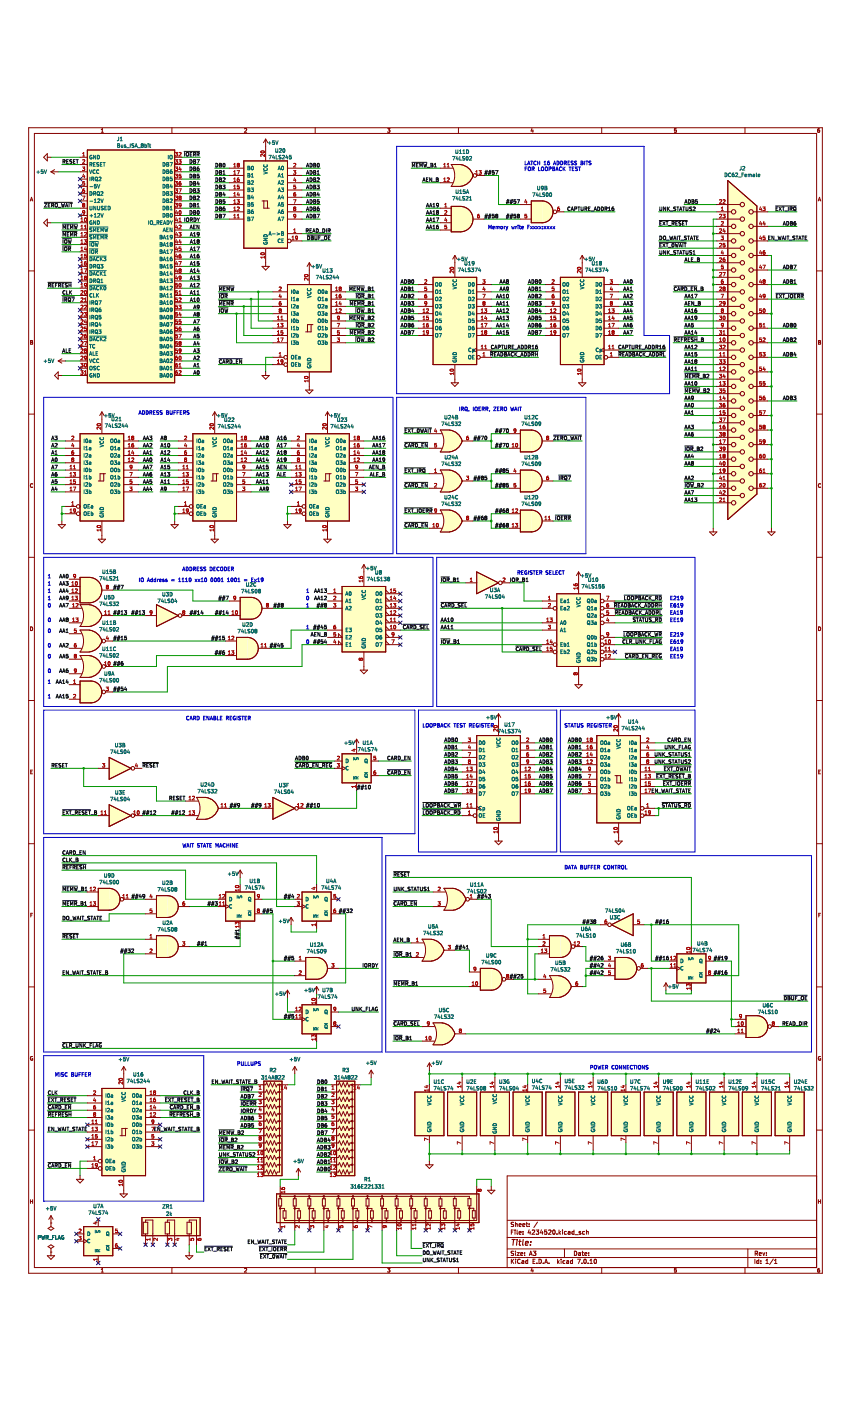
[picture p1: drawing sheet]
<svg xmlns="http://www.w3.org/2000/svg" width="216mm" height="356mm" viewBox="0 0 216 356" stroke-linecap="round" stroke-linejoin="round" font-family="sans-serif">
<g fill="none" stroke="#840000" stroke-width=".25">
<path d="M7.3 32.4h201.3v290.8h-201.3zM8.7 33.9h198.5v287.8h-198.5zM25.7 33.6h.5M25.7 32.9l.3-.3v1M43.6 32.4v1.5M62 32.7l.4-.1 .2 .3-.6 .7h.6M80 32.4v1.5M98.3 32.6h.6l-.3 .4 .3 .1v.4h-.6M116.3 32.4v1.5M135 32.6l-.3 .7h.6M135.2 32.9v.7M152.7 32.4v1.5"/>
<path d="M171.6 32.6h-.5v.5l.4-.1 .1 .5h-.5M189 32.4v1.5M207.9 32.6l-.4 .3-.1 .5 .2 .2 .3-.1v-.5l-.5 .2M7.7 51l.3-.9 .3 .9M7.8 50.8h.4M207.6 51l.3-.9 .3 .9M207.7 50.8h.4M7.3 68.8h1.4M207.2 68.8h1.4M7.7 86.4l.5 .2-.1 .3 .2 .3-.2 .2h-.4zM7.7 86.9h.4M207.7 86.4l.5 .2-.2 .3 .2 .3-.2 .2h-.3z"/>
<path d="M207.7 86.9h.3M7.3 105.1h1.4M207.2 105.1h1.4M8.3 122.9a.42 .42 0 0 0-.6 .3 .42 .42 0 0 0 .6 .4M208.2 122.9a.42 .42 0 0 0-.6 .3 .42 .42 0 0 0 .6 .4M7.3 141.5h1.4M7.7 159.1a.48 .48 0 0 1 .6 .5 .48 .48 0 0 1-.6 .5zM207.2 141.5h1.4M207.7 159.1a.48 .48 0 0 1 .5 .5 .48 .48 0 0 1-.5 .5zM7.3 177.8h1.4M207.2 177.8h1.4M7.8 195.9h.3"/>
<path d="M8.2 195.5h-.4v.9h.4M207.7 195.9h.3M208.2 195.5h-.5v.9h.5M7.3 214.2h1.4M207.2 214.2h1.4M7.8 232.3h.3M8.3 231.8h-.5v1M207.7 232.3h.3M208.2 231.8h-.5v1M7.3 250.5h1.4M207.2 250.5h1.4M8.2 268.2a.43 .43 0 0 0-.5 .4 .43 .43 0 0 0 .6 .4v-.3h-.2"/>
<path d="M208.2 268.2a.43 .43 0 0 0-.6 .4 .43 .43 0 0 0 .6 .4v-.3h-.2M7.3 286.8h1.4M207.2 298.5h-78.5v23.2M207.2 286.8h1.4M7.7 304.5v.9M7.7 305h.6M8.3 304.5v.9M128.7 319.2h78.5M128.7 317h78.5M128.7 314.1h78.5M128.7 309.7h78.5M129.7 319.6v1.1"/>
<path d="M129.7 312.7h.4M130.2 312.2h-.5v1.1M130.3 317.6l-.6 .1a.46 .46 0 0 0 .5 .5v.4h-.5M130.3 310.3h-.6a.46 .46 0 0 0 .5 .6v.4h-.5M130.3 319.6l-.6 .6M130.7 312.2v.1M130.7 312.6v.7M130.8 310.2v1.1M130.8 317.6v.1M130.8 317.9v.8M130.8 310.7l.4-.1v.7M130.8 319.6v.1"/>
<path d="M130.8 320v.7M131.2 317.9h.6l-.6 .8h.6M131.2 312.2v.9l.1 .2M131.7 312.9l.5-.1v-.2l-.5 .1 .1 .5h.4M131.7 311l.5-.1v-.3l-.5 .2 .1 .5h.4M132 319.7a.48 .48 0 0 0-.7 .5 .48 .48 0 0 0 .7 .4M132.1 318.3l.5-.1v-.2l-.5 .1 .1 .5h.4M132.6 311l.6-.1-.1-.3-.5 .2 .1 .5h.4M132.7 313.2v.1M132.7 312.6v.1M133.1 318h.1M133.2 318.6h.1"/>
<path d="M133.1 318.6h.1M133.5 310.6h.4M133.6 310.2v1l.3 .1M133.9 319.6v1h-.4l-.1-.5 .5-.1M134.2 311.3h.1M134.2 310.8h.1M134.2 312.1l-.2 .8h.7M134.3 311.3h-.1M134.3 310.7l-.1 .1M134.3 318.7l.4-1.1 .3 1.1M134.4 318.4h.5M134.5 312.6v.7"/>
<path d="M135 312.3l.4-.1 .2 .3-.6 .8h.6M135.3 317.6h.7l-.4 .4 .3 .1v.5h-.6M135.7 319.6h-.5v1.1h.5M136 312.2h.7l-.4 .4 .3 .1v.5h-.6M136.4 310.2l-1 1.4M136.7 319.6a.55 .55 0 0 1 .7 .6 .55 .55 0 0 1-.7 .5zM137.4 312.1l-.3 .8h.7M137.6 312.6v.7M138.7 312.2h-.5l-.1 .5h.6v.5h-.6M139.2 312.3l.4-.1 .2 .3-.7 .8h.7M140.3 312.3l.2-.1a.53 .53 0 0 1 .4 .6 .53 .53 0 0 1-.5 .4l-.2-.3zM141.3 313.2v.1"/>
<path d="M141.5 319.6v1.1M141.8 312.2v1.1M141.9 320l-.4 .4M141.9 312.9l.3 .4M142.2 312.6l-.4 .4M142.3 319.6v.1M142.3 320v.7M142.7 312.2v.1M142.7 312.6v.7M143.2 317v2.2M143.7 312.6h-.3l-.2 .2 .1 .4h.4M144.2 312.6l.4 .1v.6h-.3l-.1-.4 .4-.1"/>
<path d="M145.3 319.6v1h-.5v-.5l.5-.1M145.6 312.2v1h-.4l-.1-.5 .5-.1M145.7 317.6a.55 .55 0 0 1 .6 .5 .55 .55 0 0 1-.6 .6zM145.9 313.4h.8M146.5 319.6h.7l-.4 1.1M146.8 318h.4l.1 .7M147.3 318.2l-.5 .2 .1 .3 .4-.1M147.3 312.6l-.4 .1 .4 .3v.2h-.4M147.6 317.9h.5M147.8 317.6v.9l.3 .2M148.2 319.7l.2-.1a.53 .53 0 0 1 .4 .6 .53 .53 0 0 1-.5 .4l-.2-.3zM148.3 312.6h-.3l-.2 .2 .1 .4h.4"/>
<path d="M148.4 318.3l.5-.1-.1-.2-.4 .1v.5h.4M148.8 312.7l.4-.1 .1 .7M148.8 312.2v1.1M149.4 318.6v.1M149.4 318v.1M149.7 319.9l.3-.3v1.1M150.8 319.7l.2-.1a.53 .53 0 0 1 .4 .6 .53 .53 0 0 1-.5 .4l-.2-.3zM189.7 317v4.7M191.5 319.6v1.1M191.6 318.1h.5l.1-.4-.6-.1v1.1M191.8 318.1l.4 .6M192.5 319.6v1h-.4l-.1-.5 .5-.1"/>
<path d="M192.6 318.3l.5-.1v-.2l-.5 .1 .1 .5h.4M193.5 317.9l.3 .8 .2-.8M194.3 319.9l.3-.3v1.1M194.4 318.6v.1M194.4 318v.1M196.2 319.6l-.9 1.4M196.5 319.9l.3-.3v1.1M207.6 305h.6M207.6 304.5v.9M208.2 304.5v.9M25.7 322.2l.3-.3v1M25.7 322.9h.5"/>
<path d="M43.6 321.7v1.5M62 322l.4-.1 .2 .3-.6 .7h.6M80 321.7v1.5M98.3 321.9h.6l-.3 .4 .3 .1v.4h-.6M116.3 321.7v1.5M129.9 320.1l.4 .6M132.4 320l.5 .1v.5l-.4 .1-.1-.4 .5-.1M135 321.9l-.3 .7h.6M135.2 322.3v.6M135.2 320.1h.4M136.2 320.7h.1M136.3 320.6l-.1 .1"/>
<path d="M137.8 320.6v.1M138.2 320.7l.4-1.1 .3 1.1M138.3 320.4h.5M139.3 320.6v.1M141.6 320.3l.3 .4M143.3 320h-.3l-.2 .2 .1 .4h.4M143.8 320l.5 .1v.5l-.4 .1-.1-.4 .5-.1M147.6 320.6v.1M149.1 320.6l.1 .1M149.1 320.6h.1M149.7 320.7h.6M152.7 321.7v1.5"/>
<path d="M171.6 321.9h-.5v.5l.4-.1 .1 .5h-.5M189 321.7v1.5M193 320v.1M193 320.6v.1M194.3 320.7h.6M196.5 320.7h.6M207.6 322l-.2 .7 .2 .2 .3-.1v-.5l-.5 .2M207.6 322h.1M207.9 321.9l-.3 .1"/>
</g>
<path d="M129.9 314.6h.8M130.3 314.6l-.2 1.5M131.2 315.1l-.2 1M131.2 314.6v.1M131.6 315.1h.6M131.9 314.6l-.1 1.3 .3 .2M132.7 314.6l-.1 1.3 .2 .2M133.3 315.6l.7-.2v-.2h-.6l-.1 .7 .2 .2 .4-.1M134.6 315.9v.2M134.7 315.2v.1" fill="none" stroke="#840000" stroke-width=".29"/>
<path d="M124.6 245.8a2.77 2.77 0 0 1 2.8 2.8 2.77 2.77 0 0 1-2.8 2.7z" fill-rule="evenodd" fill="#ffffc2"/>
<path d="M124.6 245.8a2.77 2.77 0 0 1 2.8 2.8 2.77 2.77 0 0 1-2.8 2.7" fill="none" stroke="#840000" stroke-width=".25"/>
<path d="M121.9 245.8h2.7v5.5h-2.7z" fill-rule="evenodd" fill="#ffffc2"/>
<path d="M124.6 245.8h-2.7v5.5h2.7" fill="none" stroke="#840000" stroke-width=".25"/>
<path d="M155.1 234.7l5.5-2.8v5.6z" fill="#ffffc2"/>
<path d="M155.1 234.7l5.5-2.8v5.6z" fill="none" stroke="#840000" stroke-width=".25"/>
<path d="M158.8 243a2.77 2.77 0 0 1 2.7 2.8 2.77 2.77 0 0 1-2.7 2.8z" fill-rule="evenodd" fill="#ffffc2"/>
<path d="M158.8 243a2.77 2.77 0 0 1 2.7 2.8 2.77 2.77 0 0 1-2.7 2.8" fill="none" stroke="#840000" stroke-width=".25"/>
<path d="M156 243h2.8v5.6h-2.8z" fill-rule="evenodd" fill="#ffffc2"/>
<path d="M158.8 243h-2.8v5.6h2.8" fill="none" stroke="#840000" stroke-width=".25"/>
<path d="M141.3 249.4l3.6 1a3.8 3.8 0 0 1-3.2 2.8z" fill-rule="evenodd" fill="#ffffc2"/>
<path d="M139.4 253.2h2.3M139.4 247.6h2.3M144.9 250.4a3.8 3.8 0 0 1-3.2 2.8" fill="none" stroke="#840000" stroke-width=".25"/>
<path d="M139.4 253.2h2.3M139.4 247.6h2.3" fill="none" stroke="#ffffc2" stroke-width=".25"/>
<g fill="#ffffc2">
<path d="M139.4 247.6h2.3v5.6h-2.3a4.8 4.8 0 0 0 0-5.6z" fill-rule="evenodd"/>
<path d="M141.7 247.6a3.7 3.7 0 0 1 3.2 2.8l-3.6 1z" fill-rule="evenodd"/>
</g>
<path d="M141.7 247.6a3.7 3.7 0 0 1 3.2 2.8" fill="none" stroke="#840000" stroke-width=".25"/>
<path d="M142.2 237.5a2.77 2.77 0 0 1 2.7 2.8 2.77 2.77 0 0 1-2.7 2.7z" fill-rule="evenodd" fill="#ffffc2"/>
<path d="M142.2 237.5a2.77 2.77 0 0 1 2.7 2.8 2.77 2.77 0 0 1-2.7 2.7" fill="none" stroke="#840000" stroke-width=".25"/>
<path d="M139.4 237.5h2.8v5.5h-2.8z" fill-rule="evenodd" fill="#ffffc2"/>
<path d="M142.2 237.5h-2.8v5.5h2.8" fill="none" stroke="#840000" stroke-width=".25"/>
<path d="M171.7 242.1h7.4v7.4h-7.4z" fill-rule="evenodd" fill="#ffffc2"/>
<path d="M171.7 242.1h7.4v7.4h-7.4z" fill="none" stroke="#840000" stroke-width=".25"/>
<path d="M171.7 277.2h7.4v11.1h-7.4z" fill-rule="evenodd" fill="#ffffc2"/>
<path d="M171.7 277.2h7.4v11.1h-7.4z" fill="none" stroke="#840000" stroke-width=".25"/>
<path d="M163.4 277.2h7.4v11.1h-7.4z" fill-rule="evenodd" fill="#ffffc2"/>
<path d="M163.4 277.2h7.4v11.1h-7.4z" fill="none" stroke="#840000" stroke-width=".25"/>
<path d="M192 257.8a2.77 2.77 0 0 1 2.8 2.8 2.77 2.77 0 0 1-2.8 2.7z" fill-rule="evenodd" fill="#ffffc2"/>
<path d="M192 257.8a2.77 2.77 0 0 1 2.8 2.8 2.77 2.77 0 0 1-2.8 2.7" fill="none" stroke="#840000" stroke-width=".25"/>
<path d="M189.3 257.8h2.7v5.5h-2.7z" fill-rule="evenodd" fill="#ffffc2"/>
<path d="M192 257.8h-2.7v5.5h2.7" fill="none" stroke="#840000" stroke-width=".25"/>
<path d="M180 277.2h7.4v11.1h-7.4z" fill-rule="evenodd" fill="#ffffc2"/>
<path d="M180 277.2h7.4v11.1h-7.4z" fill="none" stroke="#840000" stroke-width=".25"/>
<path d="M188.3 277.2h7.4v11.1h-7.4z" fill-rule="evenodd" fill="#ffffc2"/>
<path d="M188.3 277.2h7.4v11.1h-7.4z" fill="none" stroke="#840000" stroke-width=".25"/>
<path d="M196.6 277.2h7.4v11.1h-7.4z" fill-rule="evenodd" fill="#ffffc2"/>
<path d="M196.6 277.2h7.4v11.1h-7.4z" fill="none" stroke="#840000" stroke-width=".25"/>
<path d="M120.9 186.7h11.1v22.2h-11.1z" fill-rule="evenodd" fill="#ffffc2"/>
<path d="M120.9 186.7h11.1v22.2h-11.1z" fill="none" stroke="#840000" stroke-width=".25"/>
<path d="M155.1 277.2h7.4v11.1h-7.4z" fill-rule="evenodd" fill="#ffffc2"/>
<path d="M155.1 277.2h7.4v11.1h-7.4z" fill="none" stroke="#840000" stroke-width=".25"/>
<path d="M146.8 277.2h7.4v11.1h-7.4z" fill-rule="evenodd" fill="#ffffc2"/>
<path d="M146.8 277.2h7.4v11.1h-7.4z" fill="none" stroke="#840000" stroke-width=".25"/>
<path d="M130.2 277.2h7.4v11.1h-7.4z" fill-rule="evenodd" fill="#ffffc2"/>
<path d="M130.2 277.2h7.4v11.1h-7.4z" fill="none" stroke="#840000" stroke-width=".25"/>
<path d="M138.5 277.2h7.4v11.1h-7.4z" fill-rule="evenodd" fill="#ffffc2"/>
<path d="M138.5 277.2h7.4v11.1h-7.4z" fill="none" stroke="#840000" stroke-width=".25"/>
<path d="M151.4 186.7h11.1v22.2h-11.1z" fill-rule="evenodd" fill="#ffffc2"/>
<path d="M151.4 186.7h11.1v22.2h-11.1z" fill="none" stroke="#840000" stroke-width=".25"/>
<path d="M121.9 277.2h7.3v11.1h-7.3z" fill-rule="evenodd" fill="#ffffc2"/>
<path d="M121.9 277.2h7.3v11.1h-7.3z" fill="none" stroke="#840000" stroke-width=".25"/>
<path d="M116.8 52.4a3.2 3.2 0 0 1 3.2 3.2 3.2 3.2 0 0 1-3.2 3.2z" fill-rule="evenodd" fill="#ffffc2"/>
<path d="M116.8 52.4a3.2 3.2 0 0 1 3.2 3.2 3.2 3.2 0 0 1-3.2 3.2" fill="none" stroke="#840000" stroke-width=".25"/>
<path d="M114.5 52.4h2.3v6.4h-2.3z" fill-rule="evenodd" fill="#ffffc2"/>
<path d="M116.8 52.4h-2.3v6.4h2.3" fill="none" stroke="#840000" stroke-width=".25"/>
<path d="M137.6 51a2.77 2.77 0 0 1 2.7 2.8 2.77 2.77 0 0 1-2.7 2.7z" fill-rule="evenodd" fill="#ffffc2"/>
<path d="M137.6 51a2.77 2.77 0 0 1 2.7 2.8 2.77 2.77 0 0 1-2.7 2.7" fill="none" stroke="#840000" stroke-width=".25"/>
<path d="M134.8 51h2.8v5.5h-2.8z" fill-rule="evenodd" fill="#ffffc2"/>
<path d="M137.6 51h-2.8v5.5h2.8" fill="none" stroke="#840000" stroke-width=".25"/>
<path d="M109.9 70.4h11v22.1h-11z" fill-rule="evenodd" fill="#ffffc2"/>
<path d="M109.9 70.4h11v22.1h-11z" fill="none" stroke="#840000" stroke-width=".25"/>
<path d="M142.2 70.4h11.1v22.1h-11.1z" fill-rule="evenodd" fill="#ffffc2"/>
<path d="M142.2 70.4h11.1v22.1h-11.1z" fill="none" stroke="#840000" stroke-width=".25"/>
<path d="M116.4 43.6l3.6 .9a3.8 3.8 0 0 1-3.2 2.8z" fill-rule="evenodd" fill="#ffffc2"/>
<path d="M114.5 47.3h2.3M114.5 41.8h2.3M120 44.5a3.8 3.8 0 0 1-3.2 2.8" fill="none" stroke="#840000" stroke-width=".25"/>
<path d="M114.5 47.3h2.3M114.5 41.8h2.3" fill="none" stroke="#ffffc2" stroke-width=".25"/>
<g fill="#ffffc2">
<path d="M114.5 41.8h2.3v5.5h-2.3a4.8 4.8 0 0 0 0-5.5z" fill-rule="evenodd"/>
<path d="M116.8 41.8a3.7 3.7 0 0 1 3.2 2.7l-3.6 1z" fill-rule="evenodd"/>
</g>
<path d="M116.8 41.8a3.7 3.7 0 0 1 3.2 2.7" fill="none" stroke="#840000" stroke-width=".25"/>
<path d="M184.6 45.8l7.4 6.5v73.1l-7.4 6.5z" fill-rule="evenodd" fill="#ffffc2"/>
<path d="M184.6 45.8l7.4 6.5v73.1l-7.4 6.5z" fill="none" stroke="#840000" stroke-width=".25"/>
<path d="M22.2 38.1h22.1v59.1h-22.1z" fill-rule="evenodd" fill="#ffffc2"/>
<path d="M22.2 38.1h22.1v59.1h-22.1z" fill="none" stroke="#840000" stroke-width=".25"/>
<path d="M72.9 72.2h11.1v22.2h-11.1z" fill-rule="evenodd" fill="#ffffc2"/>
<path d="M72.9 72.2h11.1v22.2h-11.1z" fill="none" stroke="#840000" stroke-width=".25"/>
<path d="M61.9 40.8h11v22.2h-11z" fill-rule="evenodd" fill="#ffffc2"/>
<path d="M61.9 40.8h11v22.2h-11z" fill="none" stroke="#840000" stroke-width=".25"/>
<path d="M76.6 255h7.4v7.4h-7.4z" fill-rule="evenodd" fill="#ffffc2"/>
<path d="M76.6 255h7.4v7.4h-7.4z" fill="none" stroke="#840000" stroke-width=".25"/>
<path d="M57.2 226.4h7.4v7.4h-7.4z" fill-rule="evenodd" fill="#ffffc2"/>
<path d="M57.2 226.4h7.4v7.4h-7.4z" fill="none" stroke="#840000" stroke-width=".25"/>
<path d="M76.6 226.4h7.4v7.4h-7.4z" fill-rule="evenodd" fill="#ffffc2"/>
<path d="M76.6 226.4h7.4v7.4h-7.4z" fill="none" stroke="#840000" stroke-width=".25"/>
<path d="M80.3 243a2.77 2.77 0 0 1 2.8 2.8 2.77 2.77 0 0 1-2.8 2.8z" fill-rule="evenodd" fill="#ffffc2"/>
<path d="M80.3 243a2.77 2.77 0 0 1 2.8 2.8 2.77 2.77 0 0 1-2.8 2.8" fill="none" stroke="#840000" stroke-width=".25"/>
<path d="M77.5 243h2.8v5.6h-2.8z" fill-rule="evenodd" fill="#ffffc2"/>
<path d="M80.3 243h-2.8v5.6h2.8" fill="none" stroke="#840000" stroke-width=".25"/>
<path d="M114.5 227.3l3.7 1a3.8 3.8 0 0 1-3.2 2.7z" fill-rule="evenodd" fill="#ffffc2"/>
<path d="M112.6 225.5h2.3M118.2 228.3a3.8 3.8 0 0 1-3.2 2.7h-2.4" fill="none" stroke="#840000" stroke-width=".25"/>
<path d="M112.6 231h2.3M112.6 225.5h2.3" fill="none" stroke="#ffffc2" stroke-width=".25"/>
<g fill="#ffffc2">
<path d="M112.6 225.5h2.3v5.5h-2.3a4.8 4.8 0 0 0 0-5.5z" fill-rule="evenodd"/>
<path d="M115 225.5a3.7 3.7 0 0 1 3.2 2.8l-3.6 .9z" fill-rule="evenodd"/>
</g>
<path d="M115 225.5a3.7 3.7 0 0 1 3.2 2.8" fill="none" stroke="#840000" stroke-width=".25"/>
<path d="M109 240.2l3.6 1a3.8 3.8 0 0 1-3.2 2.7z" fill-rule="evenodd" fill="#ffffc2"/>
<path d="M107.1 238.4h2.3M112.6 241.2a3.8 3.8 0 0 1-3.2 2.7h-2.3" fill="none" stroke="#840000" stroke-width=".25"/>
<path d="M107.1 238.4h2.3M107.1 243.9h2.3" fill="none" stroke="#ffffc2" stroke-width=".25"/>
<g fill="#ffffc2">
<path d="M107.1 238.4h2.3v5.5h-2.3a4.8 4.8 0 0 0 0-5.5z" fill-rule="evenodd"/>
<path d="M109.4 238.4a3.7 3.7 0 0 1 3.2 2.8l-3.6 .9z" fill-rule="evenodd"/>
</g>
<path d="M109.4 238.4a3.7 3.7 0 0 1 3.2 2.8" fill="none" stroke="#840000" stroke-width=".25"/>
<path d="M111.8 261.4l3.6 1a3.8 3.8 0 0 1-3.2 2.8z" fill-rule="evenodd" fill="#ffffc2"/>
<path d="M109.9 259.6h2.3M115.4 262.4a3.8 3.8 0 0 1-3.2 2.8h-2.3" fill="none" stroke="#840000" stroke-width=".25"/>
<path d="M109.9 259.6h2.3M109.9 265.2h2.3" fill="none" stroke="#ffffc2" stroke-width=".25"/>
<g fill="#ffffc2">
<path d="M109.9 259.6h2.3v5.6h-2.3a4.8 4.8 0 0 0 0-5.6z" fill-rule="evenodd"/>
<path d="M112.2 259.6a3.7 3.7 0 0 1 3.2 2.8l-3.6 1z" fill-rule="evenodd"/>
</g>
<path d="M112.2 259.6a3.7 3.7 0 0 1 3.2 2.8" fill="none" stroke="#840000" stroke-width=".25"/>
<path d="M21.2 311.3h7.4v7.4h-7.4z" fill-rule="evenodd" fill="#ffffc2"/>
<path d="M21.2 311.3h7.4v7.4h-7.4z" fill="none" stroke="#840000" stroke-width=".25"/>
<path d="M36 309h14.8v4.6h-14.8z" fill-rule="evenodd" fill="#ffffc2"/>
<path d="M36 309h14.8v4.6h-14.8z" fill="none" stroke="#840000" stroke-width=".25"/>
<path d="M25.8 276.3h11.1v22.1h-11.1z" fill-rule="evenodd" fill="#ffffc2"/>
<path d="M25.8 276.3h11.1v22.1h-11.1z" fill="none" stroke="#840000" stroke-width=".25"/>
<path d="M66.9 274.4h4.6v24h-4.6z" fill-rule="evenodd" fill="#ffffc2"/>
<path d="M66.9 274.4h4.6v24h-4.6z" fill="none" stroke="#840000" stroke-width=".25"/>
<path d="M27.7 225.5a2.77 2.77 0 0 1 2.8 2.8 2.77 2.77 0 0 1-2.8 2.7z" fill-rule="evenodd" fill="#ffffc2"/>
<path d="M27.7 225.5a2.77 2.77 0 0 1 2.8 2.8 2.77 2.77 0 0 1-2.8 2.7" fill="none" stroke="#840000" stroke-width=".25"/>
<path d="M24.9 225.5h2.8v5.5h-2.8z" fill-rule="evenodd" fill="#ffffc2"/>
<path d="M27.7 225.5h-2.8v5.5h2.8" fill="none" stroke="#840000" stroke-width=".25"/>
<path d="M42.5 237.5a2.77 2.77 0 0 1 2.7 2.8 2.77 2.77 0 0 1-2.7 2.7z" fill-rule="evenodd" fill="#ffffc2"/>
<path d="M42.5 237.5a2.77 2.77 0 0 1 2.7 2.8 2.77 2.77 0 0 1-2.7 2.7" fill="none" stroke="#840000" stroke-width=".25"/>
<path d="M39.7 237.5h2.8v5.5h-2.8z" fill-rule="evenodd" fill="#ffffc2"/>
<path d="M42.5 237.5h-2.8v5.5h2.8" fill="none" stroke="#840000" stroke-width=".25"/>
<path d="M42.5 227.3a2.77 2.77 0 0 1 2.7 2.8 2.77 2.77 0 0 1-2.7 2.8z" fill-rule="evenodd" fill="#ffffc2"/>
<path d="M42.5 227.3a2.77 2.77 0 0 1 2.7 2.8 2.77 2.77 0 0 1-2.7 2.8" fill="none" stroke="#840000" stroke-width=".25"/>
<path d="M39.7 227.3h2.8v5.6h-2.8z" fill-rule="evenodd" fill="#ffffc2"/>
<path d="M42.5 227.3h-2.8v5.6h2.8" fill="none" stroke="#840000" stroke-width=".25"/>
<path d="M70.2 303h51.3v7.3h-51.3z" fill-rule="evenodd" fill="#ffffc2"/>
<path d="M70.2 303h51.3v7.3h-51.3z" fill="none" stroke="#840000" stroke-width=".25"/>
<path d="M113.6 277.2h7.3v11.1h-7.3z" fill-rule="evenodd" fill="#ffffc2"/>
<path d="M113.6 277.2h7.3v11.1h-7.3z" fill="none" stroke="#840000" stroke-width=".25"/>
<path d="M105.2 277.2h7.4v11.1h-7.4z" fill-rule="evenodd" fill="#ffffc2"/>
<path d="M105.2 277.2h7.4v11.1h-7.4z" fill="none" stroke="#840000" stroke-width=".25"/>
<path d="M85.4 274.4h4.6v24h-4.6z" fill-rule="evenodd" fill="#ffffc2"/>
<path d="M85.4 274.4h4.6v24h-4.6z" fill="none" stroke="#840000" stroke-width=".25"/>
<path d="M86.8 148.9h11.1v16.6h-11.1z" fill-rule="evenodd" fill="#ffffc2"/>
<path d="M86.8 148.9h11.1v16.6h-11.1z" fill="none" stroke="#840000" stroke-width=".25"/>
<path d="M22.6 146.5a3.2 3.2 0 0 1 3.2 3.3 3.2 3.2 0 0 1-3.2 3.2z" fill-rule="evenodd" fill="#ffffc2"/>
<path d="M22.6 146.5a3.2 3.2 0 0 1 3.2 3.3 3.2 3.2 0 0 1-3.2 3.2" fill="none" stroke="#840000" stroke-width=".25"/>
<path d="M20.3 146.5h2.3v6.5h-2.3z" fill-rule="evenodd" fill="#ffffc2"/>
<path d="M22.6 146.5h-2.3v6.5h2.3" fill="none" stroke="#840000" stroke-width=".25"/>
<path d="M23.1 172.9a2.77 2.77 0 0 1 2.7 2.7 2.77 2.77 0 0 1-2.7 2.8z" fill-rule="evenodd" fill="#ffffc2"/>
<path d="M23.1 172.9a2.77 2.77 0 0 1 2.7 2.7 2.77 2.77 0 0 1-2.7 2.8" fill="none" stroke="#840000" stroke-width=".25"/>
<path d="M20.3 172.9h2.8v5.5h-2.8z" fill-rule="evenodd" fill="#ffffc2"/>
<path d="M23.1 172.9h-2.8v5.5h2.8" fill="none" stroke="#840000" stroke-width=".25"/>
<path d="M22.2 168.2l3.6 1a3.8 3.8 0 0 1-3.2 2.7z" fill-rule="evenodd" fill="#ffffc2"/>
<path d="M20.3 166.4h2.3M25.8 169.2a3.8 3.8 0 0 1-3.2 2.7h-2.3" fill="none" stroke="#840000" stroke-width=".25"/>
<path d="M20.3 171.9h2.3M20.3 166.4h2.3" fill="none" stroke="#ffffc2" stroke-width=".25"/>
<g fill="#ffffc2">
<path d="M20.3 166.4h2.3v5.5h-2.3a4.8 4.8 0 0 0 0-5.5z" fill-rule="evenodd"/>
<path d="M22.6 166.4a3.7 3.7 0 0 1 3.2 2.8l-3.6 .9z" fill-rule="evenodd"/>
</g>
<path d="M22.6 166.4a3.7 3.7 0 0 1 3.2 2.8" fill="none" stroke="#840000" stroke-width=".25"/>
<path d="M22.2 155.3l3.6 .9a3.8 3.8 0 0 1-3.2 2.8z" fill-rule="evenodd" fill="#ffffc2"/>
<path d="M20.3 153.5h2.3M25.8 156.2a3.8 3.8 0 0 1-3.2 2.8h-2.3" fill="none" stroke="#840000" stroke-width=".25"/>
<path d="M20.3 159h2.3M20.3 153.5h2.3" fill="none" stroke="#ffffc2" stroke-width=".25"/>
<g fill="#ffffc2">
<path d="M20.3 153.5h2.3v5.5h-2.3a4.8 4.8 0 0 0 0-5.5z" fill-rule="evenodd"/>
<path d="M22.6 153.5a3.7 3.7 0 0 1 3.2 2.7l-3.6 1z" fill-rule="evenodd"/>
</g>
<path d="M22.6 153.5a3.7 3.7 0 0 1 3.2 2.7" fill="none" stroke="#840000" stroke-width=".25"/>
<path d="M22.2 161.7l3.6 1a3.8 3.8 0 0 1-3.2 2.8z" fill-rule="evenodd" fill="#ffffc2"/>
<path d="M20.3 159.9h2.3M25.8 162.7a3.8 3.8 0 0 1-3.2 2.8h-2.3" fill="none" stroke="#840000" stroke-width=".25"/>
<path d="M20.3 159.9h2.3M20.3 165.5h2.3" fill="none" stroke="#ffffc2" stroke-width=".25"/>
<g fill="#ffffc2">
<path d="M20.3 159.9h2.3v5.6h-2.3a4.8 4.8 0 0 0 0-5.6z" fill-rule="evenodd"/>
<path d="M22.6 159.9a3.7 3.7 0 0 1 3.2 2.8l-3.6 1z" fill-rule="evenodd"/>
</g>
<path d="M22.6 159.9a3.7 3.7 0 0 1 3.2 2.8" fill="none" stroke="#840000" stroke-width=".25"/>
<path d="M39.7 153.5l5.5 2.7-5.5 2.8z" fill="#ffffc2"/>
<path d="M39.7 153.5l5.5 2.7-5.5 2.8z" fill="none" stroke="#840000" stroke-width=".25"/>
<path d="M77.5 110.1h11.1v22.1h-11.1z" fill-rule="evenodd" fill="#ffffc2"/>
<path d="M77.5 110.1h11.1v22.1h-11.1z" fill="none" stroke="#840000" stroke-width=".25"/>
<path d="M48.9 110.1h11.1v22.1h-11.1z" fill-rule="evenodd" fill="#ffffc2"/>
<path d="M48.9 110.1h11.1v22.1h-11.1z" fill="none" stroke="#840000" stroke-width=".25"/>
<path d="M20.3 110.1h11.1v22.1h-11.1z" fill-rule="evenodd" fill="#ffffc2"/>
<path d="M20.3 110.1h11.1v22.1h-11.1z" fill="none" stroke="#840000" stroke-width=".25"/>
<path d="M63.7 151.6a2.77 2.77 0 0 1 2.8 2.8 2.77 2.77 0 0 1-2.8 2.8z" fill-rule="evenodd" fill="#ffffc2"/>
<path d="M63.7 151.6a2.77 2.77 0 0 1 2.8 2.8 2.77 2.77 0 0 1-2.8 2.8" fill="none" stroke="#840000" stroke-width=".25"/>
<path d="M60.9 151.6h2.8v5.6h-2.8z" fill-rule="evenodd" fill="#ffffc2"/>
<path d="M63.7 151.6h-2.8v5.6h2.8" fill="none" stroke="#840000" stroke-width=".25"/>
<path d="M62.8 161.8a2.77 2.77 0 0 1 2.7 2.8 2.77 2.77 0 0 1-2.7 2.7z" fill-rule="evenodd" fill="#ffffc2"/>
<path d="M62.8 161.8a2.77 2.77 0 0 1 2.7 2.8 2.77 2.77 0 0 1-2.7 2.7" fill="none" stroke="#840000" stroke-width=".25"/>
<path d="M60 161.8h2.8v5.5h-2.8z" fill-rule="evenodd" fill="#ffffc2"/>
<path d="M62.8 161.8h-2.8v5.5h2.8" fill="none" stroke="#840000" stroke-width=".25"/>
<path d="M86.8 191.3h7.4v7.4h-7.4z" fill-rule="evenodd" fill="#ffffc2"/>
<path d="M86.8 191.3h7.4v7.4h-7.4z" fill="none" stroke="#840000" stroke-width=".25"/>
<path d="M27.7 204.2l5.5 2.8-5.5 2.8z" fill="#ffffc2"/>
<path d="M27.7 204.2l5.5 2.8-5.5 2.8z" fill="none" stroke="#840000" stroke-width=".25"/>
<path d="M27.7 192.2l5.5 2.8-5.5 2.8z" fill="#ffffc2"/>
<path d="M27.7 192.2l5.5 2.8-5.5 2.8z" fill="none" stroke="#840000" stroke-width=".25"/>
<path d="M69.2 202.4l5.6 2.8-5.6 2.7z" fill="#ffffc2"/>
<path d="M69.2 202.4l5.6 2.8-5.6 2.7z" fill="none" stroke="#840000" stroke-width=".25"/>
<path d="M51.7 204.2l3.7 1a3.8 3.8 0 0 1-3.2 2.7z" fill-rule="evenodd" fill="#ffffc2"/>
<path d="M49.9 207.9h2.3M49.9 202.4h2.3M55.4 205.2a3.8 3.8 0 0 1-3.2 2.7" fill="none" stroke="#840000" stroke-width=".25"/>
<path d="M49.9 207.9h2.3M49.9 202.4h2.3" fill="none" stroke="#ffffc2" stroke-width=".25"/>
<g fill="#ffffc2">
<path d="M49.9 202.4h2.3v5.5h-2.3a4.8 4.8 0 0 0 0-5.5z" fill-rule="evenodd"/>
<path d="M52.2 202.4a3.7 3.7 0 0 1 3.2 2.8l-3.6 .9z" fill-rule="evenodd"/>
</g>
<path d="M52.2 202.4a3.7 3.7 0 0 1 3.2 2.8" fill="none" stroke="#840000" stroke-width=".25"/>
<path d="M141.2 150.7h11.1v18.5h-11.1z" fill-rule="evenodd" fill="#ffffc2"/>
<path d="M141.2 150.7h11.1v18.5h-11.1z" fill="none" stroke="#840000" stroke-width=".25"/>
<path d="M120.9 145.2l5.6 2.7-5.6 2.8z" fill="#ffffc2"/>
<path d="M120.9 145.2l5.6 2.7-5.6 2.8z" fill="none" stroke="#840000" stroke-width=".25"/>
<path d="M134.8 119.3a2.77 2.77 0 0 1 2.7 2.8 2.77 2.77 0 0 1-2.7 2.8z" fill-rule="evenodd" fill="#ffffc2"/>
<path d="M134.8 119.3a2.77 2.77 0 0 1 2.7 2.8 2.77 2.77 0 0 1-2.7 2.8" fill="none" stroke="#840000" stroke-width=".25"/>
<path d="M132 119.3h2.8v5.6h-2.8z" fill-rule="evenodd" fill="#ffffc2"/>
<path d="M134.8 119.3h-2.8v5.6h2.8" fill="none" stroke="#840000" stroke-width=".25"/>
<path d="M134.8 109.2a2.77 2.77 0 0 1 2.7 2.7 2.77 2.77 0 0 1-2.7 2.8z" fill-rule="evenodd" fill="#ffffc2"/>
<path d="M134.8 109.2a2.77 2.77 0 0 1 2.7 2.7 2.77 2.77 0 0 1-2.7 2.8" fill="none" stroke="#840000" stroke-width=".25"/>
<path d="M132 109.2h2.8v5.5h-2.8z" fill-rule="evenodd" fill="#ffffc2"/>
<path d="M134.8 109.2h-2.8v5.5h2.8" fill="none" stroke="#840000" stroke-width=".25"/>
<path d="M134.8 129.5a2.77 2.77 0 0 1 2.7 2.7 2.77 2.77 0 0 1-2.7 2.8z" fill-rule="evenodd" fill="#ffffc2"/>
<path d="M134.8 129.5a2.77 2.77 0 0 1 2.7 2.7 2.77 2.77 0 0 1-2.7 2.8" fill="none" stroke="#840000" stroke-width=".25"/>
<path d="M132 129.5h2.8v5.5h-2.8z" fill-rule="evenodd" fill="#ffffc2"/>
<path d="M134.8 129.5h-2.8v5.5h2.8" fill="none" stroke="#840000" stroke-width=".25"/>
<path d="M113.6 121.1l3.6 1a3.8 3.8 0 0 1-3.2 2.8z" fill-rule="evenodd" fill="#ffffc2"/>
<path d="M111.7 119.3h2.3M117.2 122.1a3.8 3.8 0 0 1-3.2 2.8h-2.3" fill="none" stroke="#840000" stroke-width=".25"/>
<path d="M111.7 119.3h2.3M111.7 124.9h2.3" fill="none" stroke="#ffffc2" stroke-width=".25"/>
<g fill="#ffffc2">
<path d="M111.7 119.3h2.3v5.6h-2.3a4.8 4.8 0 0 0 0-5.6z" fill-rule="evenodd"/>
<path d="M114 119.3a3.7 3.7 0 0 1 3.2 2.8l-3.6 .9z" fill-rule="evenodd"/>
</g>
<path d="M114 119.3a3.7 3.7 0 0 1 3.2 2.8" fill="none" stroke="#840000" stroke-width=".25"/>
<path d="M113.6 110.9l3.6 1a3.8 3.8 0 0 1-3.2 2.8z" fill-rule="evenodd" fill="#ffffc2"/>
<path d="M111.7 109.2h2.3M117.2 111.9a3.8 3.8 0 0 1-3.2 2.8h-2.3" fill="none" stroke="#840000" stroke-width=".25"/>
<path d="M111.7 114.7h2.3M111.7 109.2h2.3" fill="none" stroke="#ffffc2" stroke-width=".25"/>
<g fill="#ffffc2">
<path d="M111.7 109.2h2.3v5.5h-2.3a4.8 4.8 0 0 0 0-5.5z" fill-rule="evenodd"/>
<path d="M114 109.2a3.7 3.7 0 0 1 3.2 2.7l-3.6 1z" fill-rule="evenodd"/>
</g>
<path d="M114 109.2a3.7 3.7 0 0 1 3.2 2.7" fill="none" stroke="#840000" stroke-width=".25"/>
<path d="M113.6 131.3l3.6 .9a3.8 3.8 0 0 1-3.2 2.8z" fill-rule="evenodd" fill="#ffffc2"/>
<path d="M111.7 129.5h2.3M117.2 132.2a3.8 3.8 0 0 1-3.2 2.8h-2.3" fill="none" stroke="#840000" stroke-width=".25"/>
<path d="M111.7 135h2.3M111.7 129.5h2.3" fill="none" stroke="#ffffc2" stroke-width=".25"/>
<g fill="#ffffc2">
<path d="M111.7 129.5h2.3v5.5h-2.3a4.8 4.8 0 0 0 0-5.5z" fill-rule="evenodd"/>
<path d="M114 129.5a3.7 3.7 0 0 1 3.2 2.7l-3.6 1z" fill-rule="evenodd"/>
</g>
<g fill="none" stroke="#840000" stroke-width=".25">
<path d="M12 39.9h.9M12 39v1.8l-.9-.9zM20.3 39.9h1.9M22.2 38.1h22.1v59.1h-22.1zM44.3 39.9h1.9M67.4 35.3v5.5M67.4 35.3l-.6 .9M67.4 35.3l.5 .9M12 56.5h.9M12 55.6v1.9l-.9-1zM12.9 43.6h1.9M12.9 43.6l.9 .6"/>
<path d="M13.8 43.1l-.9 .5M20.3 52.8h1.9M20.3 54.7h1.9M20.3 56.5h1.9M20.3 58.4h1.9M20.3 51h1.9M20.3 47.3h1.9M20.3 41.8h1.9M20.3 43.6h1.9M20.3 45.5h1.9M20.3 49.2h1.9M44.3 52.8h1.9"/>
<path d="M44.3 54.7h1.9M44.3 56.5h1.9M44.3 58.4h1.9M44.3 51h1.9M44.3 47.3h1.9M44.3 41.8h1.9M44.3 43.6h1.9M44.3 45.5h1.9M44.3 49.2h1.9M58.2 55.6h3.7M58.2 51.9h3.7M58.2 53.8h3.7"/>
<path d="M58.2 42.7h3.7M58.2 46.4h3.7M58.2 44.5h3.7M58.2 50.1h3.7M58.2 48.2h3.7M61.9 40.8h11v22.2h-11zM66.5 51h1.4v1.8M66.9 51v1.8h1.4M72.9 55.6h3.7M72.9 51.9h3.7M72.9 53.8h3.7M72.9 42.7h3.7"/>
<path d="M72.9 46.4h3.7M72.9 44.5h3.7M72.9 59.3h3.7M72.9 50.1h3.7M72.9 48.2h3.7M111.7 52.8h2.8M111.7 54.7h2.8M111.7 56.5h2.8M111.7 58.4h2.8M111.7 42.7h3.1M111.7 46.4h3.1M114.5 52.4a5.1 5.1 0 0 1 4.6 .9 3.2 3.2 0 0 1 .7 3.5 3.2 3.2 0 0 1-3 2h-2.3z"/>
<path d="M116.8 41.8h-2.3a4.8 4.8 0 0 1 0 5.5h2.3M116.8 41.8a3.7 3.7 0 0 1 3.2 2.7M120 44.5a3.8 3.8 0 0 1-3.2 2.8M120 44.5a.46 .46 0 0 1 .5-.4 .46 .46 0 0 1 .4 .4M120 44.5a.46 .46 0 0 0 .5 .5 .46 .46 0 0 0 .4-.5M120 55.6h2.8M120.9 44.5h1.9M132 55.6h2.8M132 51.9h2.8M134.8 51a5.4 5.4 0 0 1 4.5 .6 2.77 2.77 0 0 1 .9 3.1 2.77 2.77 0 0 1-2.6 1.8h-2.8zM141.2 53.8h1.9M181.9 55.6h5.9"/>
<path d="M181.9 51.9h5.9M181.9 53.8h3.7M181.9 59.3h5.9M181.9 57.5h3.7M184.6 45.8l7.4 6.5v73.1l-7.4 6.5zM191.1 53.8h3.7M191.1 57.5h3.7M20.3 60.2h1.9M20.3 62.1h1.9M20.3 63.9h1.9M20.3 65.8h1.9M20.3 67.6h1.9"/>
<path d="M20.3 69.5h1.9M20.3 71.3h1.9M20.3 73.2h1.9M20.3 75h1.9M20.3 76.8h1.9M20.3 78.7h1.9M44.3 60.2h1.9M44.3 62.1h1.9M44.3 63.9h1.9M44.3 65.8h1.9M44.3 67.6h1.9M44.3 69.5h1.9"/>
<path d="M44.3 71.3h1.9M44.3 73.2h1.9M44.3 75h1.9M44.3 76.8h1.9M44.3 78.7h1.9M66.5 67.6h1.8l-.9 .9zM67.4 63v4.6M69.2 79.6h3.7M69.2 74.1h3.7M69.2 75.9h3.7M69.2 77.8h3.7M72.9 72.2h11.1v22.2h-11.1z"/>
<path d="M73.9 61.2h2.7M78.5 66.7v5.5M78.5 66.7l-.6 .9M78.5 66.7l.5 .9M84 79.6h3.7M84 74.1h3.7M84 75.9h3.7M84 77.8h3.7M106.2 79.6h3.7M106.2 72.2h3.7M106.2 74.1h3.7M106.2 75.9h3.7"/>
<path d="M106.2 77.8h3.7M109.9 70.4h11v22.1h-11zM115.4 64.8v5.6M115.4 64.8l-.6 1M115.4 64.8l.6 1M120.9 79.6h3.7M120.9 72.2h3.7M120.9 74.1h3.7M120.9 75.9h3.7M120.9 77.8h3.7M138.5 79.6h3.7M138.5 72.2h3.7"/>
<path d="M138.5 74.1h3.7M138.5 75.9h3.7M138.5 77.8h3.7M142.2 70.4h11.1v22.1h-11.1zM147.7 64.8v5.6M147.7 64.8l-.5 1M147.7 64.8l.6 1M153.3 79.6h3.6M153.3 72.2h3.6M153.3 74.1h3.6M153.3 75.9h3.6M153.3 77.8h3.6"/>
<path d="M181.9 70.4h5.9M181.9 79.6h3.7M181.9 72.2h3.7M181.9 74.1h5.9M181.9 75.9h3.7M181.9 77.8h5.9M181.9 68.5h3.7M181.9 66.7h5.9M181.9 64.8h3.7M181.9 63h5.9M181.9 61.2h3.7M191.1 79.6h3.7"/>
<path d="M191.1 72.2h3.7M191.1 75.9h3.7M191.1 68.5h3.7M191.1 64.8h3.7M191.1 61.2h3.7M192 79.6h.1M13.8 95.3l1-.9v1.8zM14.8 91.6l.9 .6M14.8 91.6h1.8M14.8 95.3h.9M15.7 91.1l-.9 .5M20.3 91.6h1.9"/>
<path d="M20.3 95.3h1.9M20.3 80.5h1.9M20.3 82.4h1.9M20.3 84.2h1.9M20.3 86.1h1.9M20.3 87.9h1.9M20.3 89.8h1.9M20.3 93.5h1.9M44.3 91.6h1.9M44.3 95.3h1.9M44.3 80.5h1.9M44.3 82.4h1.9"/>
<path d="M44.3 84.2h1.9M44.3 86.1h1.9M44.3 87.9h1.9M44.3 89.8h1.9M44.3 93.5h1.9M66.5 95.3h1.8l-.9 .9zM67.4 94.4v.9M69.2 92.5h2.8M69.2 90.7h2.8M69.2 81.5h3.7M69.2 83.3h3.7M69.2 85.2h3.7"/>
<path d="M69.2 87h3.7M77.5 99h1.9l-.9 .9zM78.5 94.4v4.6M78.9 82.4v1.8h-1.4M79.4 82.4h-1.4v1.8M84 81.5h3.7M84 83.3h3.7M84 85.2h3.7M84 87h3.7M106.2 81.5h3.7M106.2 83.3h3.7M106.2 85.2h3.7"/>
<path d="M114.5 97.2h1.8l-.9 .9zM115.4 92.5v4.7M120.9 88.8h3.7M120.9 88.4l-.9 .4 .9 .5M120.9 81.5h3.7M120.9 83.3h3.7M120.9 85.2h3.7M121.9 90.7h2.7M138.5 81.5h3.7M138.5 83.3h3.7M138.5 85.2h3.7M146.8 97.2h1.8l-.9 .9z"/>
<path d="M147.7 92.5v4.7M153.3 88.8h3.6M153.3 81.5h3.6M153.3 83.3h3.6M153.3 85.2h3.6M153.3 88.4l-1 .4 1 .5M154.2 90.7h2.7M181.9 92.5h5.9M181.9 90.7h3.7M181.9 88.8h5.9M181.9 81.5h5.9M181.9 83.3h3.7"/>
<path d="M181.9 85.2h5.9M181.9 99.9h5.9M181.9 98.1h3.7M181.9 96.2h5.9M181.9 94.4h3.7M181.9 87h3.7M191.1 90.7h3.7M191.1 83.3h3.7M191.1 98.1h3.7M191.1 94.4h3.7M191.1 87h3.7M181.9 118.4h5.9"/>
<path d="M181.9 116.5h3.7M181.9 114.7h5.9M181.9 112.9h3.7M181.9 111h5.9M181.9 109.2h3.7M181.9 107.3h5.9M181.9 105.5h3.7M181.9 103.6h5.9M181.9 101.8h3.7M191.1 116.5h3.7M191.1 112.9h3.7M191.1 109.2h3.7"/>
<path d="M191.1 105.5h3.7M191.1 101.8h3.7M114 129.5a3.7 3.7 0 0 1 3.2 2.7M181.9 120.2h3.7M181.9 127.6h3.7M181.9 123.9h3.7M181.9 125.8h5.9M181.9 122.1h5.9M191.1 120.2h3.7M191.1 123.9h3.7M117.2 195.9h3.7M117.2 197.8h3.7"/>
<path d="M117.2 199.6h3.7M117.2 188.6h3.7M117.2 190.4h3.7M117.2 192.2h3.7M117.2 194.1h3.7M120.9 186.7h11.1v22.2h-11.1zM126.5 183v3.7M132 195.9h3.7M132 197.8h3.7M132 199.6h3.7M132 188.6h3.7M132 190.4h3.7"/>
<path d="M132 192.2h3.7M132 194.1h3.7M147.7 195.9h3.7M147.7 197.8h3.7M147.7 199.6h3.7M147.7 188.6h3.7M147.7 190.4h3.7M147.7 192.2h3.7M147.7 194.1h3.7M151.4 186.7h11.1v22.2h-11.1zM156 196.9h1.4v1.8M156.5 196.9v1.8h1.4"/>
<path d="M156.9 183v3.7M162.5 195.9h3.7M162.5 197.8h3.7M162.5 199.6h3.7M162.5 188.6h3.7M162.5 190.4h3.7M162.5 192.2h3.7M162.5 194.1h3.7M117.2 207h2.8M117.2 205.2h3.7M117.2 201.5h3.7M120.9 204.7l1 .5-1 .4"/>
<path d="M125.6 213.5h1.8l-.9 .9zM126.5 208.9v4.6M132 201.5h3.7M147.7 201.5h3.7M156 213.5h1.9l-1 .9zM156.9 208.9v4.6M162.5 201.5h3.7M163.4 207h2.8M163.4 205.2h2.8M55.4 230.1h1.8M55.4 228.3h1.8M57.2 226.4h7.4v7.4h-7.4z"/>
<path d="M57.2 229.6l1 .5-1 .5M60.9 220.9l-.5 .9M60.9 220.9v1.8M60.9 224.6v1.8M60.9 233.8v1.8M60.9 220.9l.6 .9M64.6 228.3h1.9M64.6 231.9h1.9M73.9 232.9l-.6 .9M73.9 232.9v1.8M73.9 232.9l.5 .9M74.8 230.1h1.8"/>
<path d="M74.8 228.3h1.8M76.6 226.4h7.4v7.4h-7.4zM76.6 229.6l.9 .5-.9 .5M80.3 224.6v1.8M80.3 233.8v1.8M84 228.3h1.9M84 231.9h1.9M104.3 239.3h3.2M107.1 238.4a5 5 0 0 1 4.6 1.1l.4 .5a1.54 1.54 0 0 1 0 2.3 3.8 3.8 0 0 1-2.7 1.6h-2.3a4.8 4.8 0 0 0 0-5.5zM109.9 226.4h3.1M109.9 230.1h3.1M112.6 225.5a5 5 0 0 1 4.6 1.1l.4 .5a1.54 1.54 0 0 1 0 2.3 3.8 3.8 0 0 1-2.7 1.6h-2.3a4.8 4.8 0 0 0 0-5.5z"/>
<path d="M118.2 228.3a.46 .46 0 0 1 .4-.5 .46 .46 0 0 1 .5 .5M118.2 228.3a.46 .46 0 0 0 .4 .4 .46 .46 0 0 0 .5-.4M119.1 228.3h1.8M136.6 238.4h2.8M139.4 237.5a5.4 5.4 0 0 1 4.5 .6 2.77 2.77 0 0 1 .9 3.1 2.77 2.77 0 0 1-2.6 1.8h-2.8zM152.3 234.7h1.9M154.2 234.7a.46 .46 0 0 1 .4-.4 .46 .46 0 0 1 .5 .4M154.2 234.7a.46 .46 0 0 0 .4 .5 .46 .46 0 0 0 .5-.5M155.1 234.7l5.5-2.8v5.6zM160.6 234.7h2.8M72.9 251.3v1.9M72.9 251.3l-.5 1"/>
<path d="M72.9 251.3l.6 1M74.8 243.9h2.7M74.8 247.6h2.7M74.8 258.7h1.8M74.8 256.9h1.8M76.6 255h7.4v7.4h-7.4zM76.6 258.3l.9 .4-.9 .5M77.5 243a5.4 5.4 0 0 1 4.5 .6 2.77 2.77 0 0 1 .9 3.1 2.77 2.77 0 0 1-2.6 1.9h-2.8zM80.3 250.4v1.9M80.3 253.2v1.8M80.3 250.4l-.5 .9M80.3 250.4l.6 .9"/>
<path d="M83.1 245.8h2.8M84 256.9h1.9M104.3 243h3.2M109.9 259.6a5 5 0 0 1 4.6 1.1l.4 .5a1.54 1.54 0 0 1 0 2.4 3.8 3.8 0 0 1-2.7 1.6h-2.3a4.8 4.8 0 0 0 0-5.6zM112.6 241.2h2.8M119.1 250.4h2.8M119.1 246.7h2.8M121.9 245.8a5.4 5.4 0 0 1 4.5 .6 2.77 2.77 0 0 1 .8 3.1 2.77 2.77 0 0 1-2.6 1.8h-2.7zM128.3 248.6h1.9M136.6 248.6h3.2M136.6 252.3h3.2M136.6 240.3h2.8"/>
<path d="M136.6 242.1h2.8M141.7 247.6h-2.3a4.8 4.8 0 0 1 0 5.6h2.3M141.7 247.6a3.7 3.7 0 0 1 3.2 2.8M144.9 250.4a3.8 3.8 0 0 1-3.2 2.8M144.9 250.4h2.8M145.9 240.3h1.8M153.3 245.8h2.7M153.3 243.9h2.7M153.3 247.6h2.7M156 243a5.4 5.4 0 0 1 4.5 .6 2.77 2.77 0 0 1 .9 3.1 2.77 2.77 0 0 1-2.6 1.9h-2.8zM162.5 245.8h1.8M168.9 249.5l-.5 .9"/>
<path d="M168.9 249.5v1.8M168.9 249.5l.6 .9M169.9 245.8h1.8M169.9 243.9h1.8M171.7 242.1h7.4v7.4h-7.4zM171.7 245.3l.9 .5-.9 .5M175.4 240.3v1.8M175.4 249.5v1.8M179.1 243.9h1.8M179.1 247.6h1.8M186.5 258.7h2.8M189.3 257.8a5.4 5.4 0 0 1 4.4 .6 2.77 2.77 0 0 1 .9 3.1 2.77 2.77 0 0 1-2.6 1.8h-2.7z"/>
<path d="M22.2 280h3.6M22.2 278.1h3.6M25.8 276.3h11.1v22.1h-11.1zM31.4 270.7v5.6M31.4 270.7l-.6 .9M31.4 270.7l.5 .9M36.9 280h3.7M36.9 278.1h3.7M66.9 274.4h4.6v24h-4.6zM80.3 262.4v1.9M84 260.6h1.9M107.1 260.6h3.1"/>
<path d="M107.1 264.3h3.1M115.4 262.4h2.8M121.9 277.2h7.3v11.1h-7.3zM125.6 273.5v3.7M130.2 277.2h7.4v11.1h-7.4zM133.9 275.3v1.9M138.5 277.2h7.4v11.1h-7.4zM142.2 273.5v3.7M146.8 277.2h7.4v11.1h-7.4zM150.5 273.5v3.7M155.1 277.2h7.4v11.1h-7.4zM158.8 275.3v1.9"/>
<path d="M163.4 277.2h7.4v11.1h-7.4zM167.1 273.5v3.7M171.7 277.2h7.4v11.1h-7.4zM175.4 273.5v3.7M180 277.2h7.4v11.1h-7.4zM183.7 273.5v3.7M186.5 260.6h2.8M186.5 262.4h2.8M188.3 277.2h7.4v11.1h-7.4zM192 273.5v3.7M195.7 260.6h1.9M196.6 277.2h7.4v11.1h-7.4z"/>
<path d="M200.3 273.5v3.7M19.4 299.3h1.8l-.9 1zM20.3 298.4v.9M22.2 294.7h2.7M22.2 285.5h3.6M22.2 283.6h3.6M22.2 287.3h3.6M22.2 281.8h3.6M22.2 289.2h3.6M22.2 291h3.6M22.2 296.6h2.7M31.4 298.4v4.6"/>
<path d="M31.9 286.4v1.9h-1.4M32.3 286.4h-1.4v1.9M36.9 285.5h3.7M36.9 283.6h3.7M36.9 287.3h3.7M36.9 281.8h3.7M36.9 289.2h3.7M36.9 291h3.7M125.6 288.3v3.7M133.9 288.3v1.8M142.2 288.3v3.7M150.5 288.3v3.7"/>
<path d="M158.8 288.3v1.8M167.1 288.3v3.7M175.4 288.3v3.7M183.7 288.3v3.7M192 288.3v3.7M200.3 288.3v3.7M12 318.7h1.8l-.9 .9zM12.2 311.8l.7-.5 .8 .5-.8 .5zM12.2 316.4l.7-.4 .8 .4-.8 .5zM12.9 310.4h.1M12.9 317.8h.1M12.9 308.6v2.7"/>
<path d="M12.9 316.9v1.8M12.9 308.6l-.5 .9M12.9 308.6l.6 .9M19.4 313.2h1.8M19.4 315h1.8M21.2 311.3h7.4v7.4h-7.4zM21.2 314.6l1 .4-1 .5M24.9 309.5v1.8M24.9 318.7v1.9M28.6 313.2h1.9M28.6 316.9h1.9M30.5 303h1.8l-.9 1z"/>
<path d="M36 309h14.8v4.6h-14.8zM36.4 310.2h1.1v3h-1.1zM36.9 310.2v-.5h1.9v6.3M36.9 313.2v2.8M41.9 310.2h1.1v3h-1.1zM42.5 310.2v-.5h1.8v6.3M42.5 313.2v2.8M47.1 318.7h1.8l-.9 .9zM47.5 310.2h1.1v3h-1.1zM48 310.2v-.5h1.9v6.3M48 313.2v2.8M48 317.8v.9"/>
<circle cx="140.8" cy="53.8" r=".46"/>
<circle cx="186.1" cy="53.8" r=".55"/>
<circle cx="186.1" cy="57.5" r=".55"/>
<circle cx="188.3" cy="51.9" r=".55"/>
<circle cx="188.3" cy="59.3" r=".55"/>
<circle cx="188.3" cy="55.6" r=".55"/>
<circle cx="190.5" cy="57.5" r=".55"/>
<circle cx="190.5" cy="53.8" r=".55"/>
<circle cx="73.4" cy="61.2" r=".46"/>
<circle cx="186.1" cy="68.5" r=".55"/>
<circle cx="186.1" cy="79.6" r=".55"/>
<circle cx="186.1" cy="75.9" r=".55"/>
<circle cx="186.1" cy="64.8" r=".55"/>
<circle cx="186.1" cy="72.2" r=".55"/>
<circle cx="186.1" cy="61.2" r=".55"/>
<circle cx="188.3" cy="74.1" r=".55"/>
<circle cx="188.3" cy="70.4" r=".55"/>
<circle cx="188.3" cy="66.7" r=".55"/>
<circle cx="188.3" cy="77.8" r=".55"/>
<circle cx="188.3" cy="63" r=".55"/>
<circle cx="190.5" cy="61.2" r=".55"/>
<circle cx="190.5" cy="64.8" r=".55"/>
<circle cx="190.5" cy="68.5" r=".55"/>
<circle cx="190.5" cy="75.9" r=".55"/>
<circle cx="190.5" cy="79.6" r=".55"/>
<circle cx="190.5" cy="72.2" r=".55"/>
<circle cx="72.5" cy="90.7" r=".46"/>
<circle cx="72.5" cy="92.5" r=".46"/>
<circle cx="121.4" cy="90.7" r=".46"/>
<circle cx="153.7" cy="90.7" r=".46"/>
<circle cx="186.1" cy="98.1" r=".55"/>
<circle cx="186.1" cy="94.4" r=".55"/>
<circle cx="186.1" cy="90.7" r=".55"/>
<circle cx="186.1" cy="83.3" r=".55"/>
<circle cx="186.1" cy="87" r=".55"/>
<circle cx="188.3" cy="99.9" r=".55"/>
<circle cx="188.3" cy="81.5" r=".55"/>
<circle cx="188.3" cy="96.2" r=".55"/>
<circle cx="188.3" cy="88.8" r=".55"/>
<circle cx="188.3" cy="85.2" r=".55"/>
<circle cx="188.3" cy="92.5" r=".55"/>
<circle cx="190.5" cy="87" r=".55"/>
<circle cx="190.5" cy="94.4" r=".55"/>
<circle cx="190.5" cy="90.7" r=".55"/>
<circle cx="190.5" cy="83.3" r=".55"/>
<circle cx="190.5" cy="98.1" r=".55"/>
<circle cx="186.1" cy="116.5" r=".55"/>
<circle cx="186.1" cy="109.2" r=".55"/>
<circle cx="186.1" cy="112.9" r=".55"/>
<circle cx="186.1" cy="105.5" r=".55"/>
<circle cx="186.1" cy="101.8" r=".55"/>
<circle cx="188.3" cy="111" r=".55"/>
<circle cx="188.3" cy="118.4" r=".55"/>
<circle cx="188.3" cy="114.7" r=".55"/>
<circle cx="188.3" cy="103.6" r=".55"/>
<circle cx="188.3" cy="107.3" r=".55"/>
<circle cx="190.5" cy="105.5" r=".55"/>
<circle cx="190.5" cy="101.8" r=".55"/>
<circle cx="190.5" cy="116.5" r=".55"/>
<circle cx="190.5" cy="109.2" r=".55"/>
<circle cx="190.5" cy="112.9" r=".55"/>
<circle cx="186.1" cy="120.2" r=".55"/>
<circle cx="186.1" cy="127.6" r=".55"/>
<circle cx="186.1" cy="123.9" r=".55"/>
<circle cx="188.3" cy="125.8" r=".55"/>
<circle cx="188.3" cy="122.1" r=".55"/>
<circle cx="190.5" cy="123.9" r=".55"/>
<circle cx="190.5" cy="120.2" r=".55"/>
<circle cx="120.5" cy="207" r=".46"/>
<circle cx="162.9" cy="207" r=".46"/>
<circle cx="162.9" cy="205.2" r=".46"/>
<circle cx="127.9" cy="248.6" r=".46"/>
<circle cx="145.4" cy="240.3" r=".46"/>
<circle cx="162" cy="245.8" r=".46"/>
<circle cx="195.3" cy="260.6" r=".46"/>
<circle cx="25.4" cy="294.7" r=".46"/>
<circle cx="25.4" cy="296.6" r=".46"/>
</g>
<g fill="none" stroke="#000084" stroke-width=".25">
<path d="M19.9 48.7l.9 .9M19.9 46.9l.9 .8M19.9 45l.9 .9M19.9 50.6l.9 .8M19.9 54.2l.9 .9M20.8 48.7l-.9 .9M20.8 46.9l-.9 .8M20.8 45l-.9 .9M20.8 50.6l-.9 .8M20.8 54.2l-.9 .9M19.9 65.3l.9 .9M19.9 67.2l.9 .9"/>
<path d="M19.9 78.3l.9 .8M19.9 69l.9 .9M19.9 70.9l.9 .9M20.8 65.3l-.9 .9M20.8 67.2l-.9 .9M20.8 78.3l-.9 .8M20.8 69l-.9 .9M20.8 70.9l-.9 .9M19.9 80.1l.9 .9M19.9 83.8l.9 .9M19.9 81.9l.9 .9M19.9 85.6l.9 .9"/>
<path d="M19.9 87.5l.9 .9M19.9 93l.9 .9M20.8 80.1l-.9 .9M20.8 83.8l-.9 .9M20.8 81.9l-.9 .9M20.8 85.6l-.9 .9M20.8 87.5l-.9 .9M20.8 93l-.9 .9M73.4 122.6l.9 .9M73.4 124.4l.9 .9M74.3 122.6l-.9 .9M74.3 124.4l-.9 .9"/>
<path d="M91.9 122.6l.9 .9M91.9 124.4l.9 .9M92.8 122.6l-.9 .9M92.8 124.4l-.9 .9M101.1 152.1l.9 .9M101.1 150.3l.9 .8M101.1 155.8l.9 .9M101.1 157.6l.9 .9M101.1 154l.9 .8M102 152.1l-.9 .9M102 150.3l-.9 .8M102 155.8l-.9 .9"/>
<path d="M102 157.6l-.9 .9M102 154l-.9 .8M101.1 163.2l.9 .9M101.1 161.3l.9 .9M102 163.2l-.9 .9M102 161.3l-.9 .9M155.6 165l.9 .9M156.5 165l-.9 .9M85.4 227.8l.9 .9M86.3 227.8l-.9 .9M85.4 260.1l.9 .9M86.3 260.1l-.9 .9"/>
<path d="M21.7 285l.9 .9M21.7 290.6l.9 .9M21.7 288.7l.9 .9M22.6 285l-.9 .9M22.6 290.6l-.9 .9M22.6 288.7l-.9 .9M40.2 288.7l.9 .9M40.2 285l.9 .9M40.2 290.6l.9 .9M41.1 288.7l-.9 .9M41.1 285l-.9 .9M41.1 290.6l-.9 .9"/>
<path d="M18.9 314.6l.9 .9M18.9 312.7l.9 .9M19.8 314.6l-.9 .9M19.8 312.7l-.9 .9M24.5 309.1l.9 .8M25.4 309.1l-.9 .8M30 316.4l.9 .9M30 312.7l.9 .9M30.9 316.4l-.9 .9M30.9 312.7l-.9 .9M36.5 315.5l.9 .9M37.4 315.5l-.9 .9"/>
<path d="M38.3 315.5l.9 .9M39.2 315.5l-.9 .9M42 315.5l.9 .9M42.9 315.5l-.9 .9M43.9 315.5l.9 .9M44.8 315.5l-.9 .9M70.6 311.8l.9 .9M71.5 311.8l-.9 .9M78 311.8l.9 .9M78.9 311.8l-.9 .9M85.4 311.8l.9 .9M86.3 311.8l-.9 .9"/>
<path d="M92.8 311.8l.9 .9M93.7 311.8l-.9 .9M107.6 311.8l.9 .9M108.5 311.8l-.9 .9M111.3 311.8l.9 .9M112.2 311.8l-.9 .9M115 311.8l.8 .9M115.8 311.8l-.8 .9M118.6 311.8l.9 .9M119.5 311.8l-.9 .9M24.5 320.1l.9 .9M25.4 320.1l-.9 .9"/>
</g>
<g fill="none" stroke="#0000c2" stroke-width=".25">
<path d="M100.6 37.2h62.8v48h6.5v14.7h-69.3zM124 58.1v-.9l.3 .6 .3-.6v.9M125 57.8l.5-.1-.1-.2-.4 .1 .1 .4h.3M125.8 57.6h.4M125.8 57.5v.6M126.2 57.6l.4-.1v.6M126.2 57.6v.5M127.1 57.6h.4l-.1 .4h-.3zM127.1 57.5v.1M127.9 57.5v.6M128.2 57.5l-.3 .1M128.4 57.5l.2 .6"/>
<path d="M128.6 58.1l-.2 .3M128.8 57.5l-.2 .6M129.8 57.5l.2 .6 .2-.5 .1 .5 .2-.6M130.9 57.5v.6M131.1 57.5l-.2 .1M131.4 57.2h.1M131.4 57.5v.6M131.7 57.5h.4M131.9 57.2v.8l.2 .1M132.4 57.8l.4-.1v-.2l-.4 .1v.4h.4M133.2 40.9v.9h.5M133.2 42.8h.3"/>
<path d="M133.7 42.4h-.5v.9M133.8 41.8l.4-.9 .3 .9M133.9 57.6h.3M133.9 41.6h.5M134.3 57.2h-.4v.9M134.6 57.5l.5 .6M134.6 40.9h.6M134.9 40.9v.9M135 42.9l.4-.1 .1-.3-.5-.1v.9M135.1 57.5l-.5 .6M135.2 42.9l.3 .4M135.3 57.5l.5 .6"/>
<path d="M135.8 57.5l-.5 .6M136 40.9a.42 .42 0 0 0-.6 .5 .42 .42 0 0 0 .6 .3M136 40.9v.1M136.1 57.5l.5 .6M136.4 40.9v.9M136.4 41.3h.5M136.6 57.5l-.5 .6M136.6 42.4v.9h.5M136.8 57.5l.5 .6M136.9 40.9v.9M137.3 57.5l-.5 .6M137.4 42.5l.1-.1 .4 .1-.1 .8-.4-.1z"/>
<path d="M137.7 58v.1M137.7 57.5h.1M137.7 57.5v.1M138 57.5l.5 .6M138 41.8h.6M138 41.2l.3-.3v.9M138.3 42.5l.2-.1 .4 .1-.1 .8-.5-.1zM138.5 57.5l-.5 .6M138.8 57.5l.5 .6M139.3 57.5l-.5 .6M139.3 42.9l.4-.1 .1-.3-.5-.1v.9M139.3 40.9l-.4 .2v.5l.2 .2 .3-.1-.1-.4-.4 .1"/>
<path d="M139.5 57.5l.5 .6M140 57.5l-.5 .6M140.2 42.4l.5 .2-.2 .2 .3 .3-.2 .2h-.4zM140.2 42.8h.3M140.3 57.5l.5 .6M140.4 41.8l.3-.9 .3 .9M140.5 41.6h.4M140.8 57.5l-.5 .6M141 43.3l.3-.9 .3 .9M141.1 43h.4M141.3 40.9a.47 .47 0 0 1 .6 .5 .47 .47 0 0 1-.6 .4zM142.2 40.9a.47 .47 0 0 1 .6 .5 .47 .47 0 0 1-.6 .4z"/>
<path d="M142.5 42.5a.41 .41 0 0 0-.6 .4 .41 .41 0 0 0 .6 .3M142.9 42.4v.9M143 42.8l.4 .5M143.2 41.4l.4-.1 .1-.3-.5-.1v.9M143.4 41.4l.3 .4M143.4 42.4l-.5 .5M144.1 41.3h.3M144.4 42.4h.5M144.5 40.9h-.4v.9h.4M144.6 42.4v.9M145.2 42.8h.3M145.4 40.9l-.5 .1v.3l.5 .3-.2 .2h-.3"/>
<path d="M145.6 42.4h-.4v.9h.4M146.3 40.9l-.5 .1v.3l.5 .3-.2 .2h-.3M146.4 42.9l.1 .1M146.5 43l-.1 .3h-.4M146.5 42.4h-.3l-.2 .2 .4 .3M146.8 42.4h.5M147 42.4v.9M147.4 41.3h.3M147.7 41.3l.1-.3-.4-.1v.9h.4l.1-.4M147.7 41.3l.1 .1M147.8 41.4h.1M148.3 40.9v.9"/>
<path d="M148.6 40.9h.5M148.9 40.9v.9M149.9 40.9l-.4 .1v.3l.4 .3-.1 .2h-.4M11.1 100.9h88.6v39.6h-88.6zM35.2 105.2l.4-1 .3 1M35.3 104.9h.5M36.2 104.2a.47 .47 0 0 1 .5 .5 .47 .47 0 0 1-.5 .5zM37.1 104.2a.47 .47 0 0 1 .5 .5 .47 .47 0 0 1-.5 .5zM38 104.7h.5v-.4l-.5-.1v1M38.2 104.7l.3 .5M38.9 104.7h.3M39.4 104.2h-.5v1h.5"/>
<path d="M40.3 104.3h-.5v.3l.5 .4-.2 .2-.4-.1M41.1 104.3h-.5v.3l.5 .4-.1 .2-.4-.1M42.2 104.7h.3M42.5 104.7l.3 .2-.1 .2M42.5 104.7l.2-.4-.5-.1v1l.5-.1M42.7 105.1h.1M43.2 104.2v.8l.1 .2 .4-.2v-.8M44.1 104.7h.3M44.6 104.2h-.5v1M44.9 104.7h.3M45.4 104.2h-.5v1M45.7 104.7h.3"/>
<path d="M46.1 104.2h-.4v1h.4M46.8 104.7l.3 .5M47 104.7h-.5M47 104.6v-.3l-.5-.1v1M47 104.6v.1M47.4 105.1h.5M47.9 105.1h.1M47.9 104.3l-.3-.1-.2 .2 .5 .4v.3M100.6 100.9h48v39.6h-48zM116.6 103.3v.9M117.1 103.8h.4v-.4l-.4-.1v.9M117.3 103.8l.3 .4"/>
<path d="M118 103.5l.2-.2 .3 .2-.1 .7-.4-.1zM118.1 104l.5 .3M119 104.2l-.1 .2M120.1 103.3v.9M120.5 103.5l.2-.2 .4 .2-.1 .7-.5-.1zM121.5 103.8h.3M121.9 103.3h-.4v.9h.4M122.6 103.8l.3 .4M122.8 103.4l-.5-.1v.9M122.8 103.4h.1M122.8 103.4v.4h-.5M123.3 103.8h.4v-.4l-.4-.1v.9"/>
<path d="M123.5 103.8l.3 .4M124.2 104.2l-.1 .2M125.2 103.3h.6l-.6 .9h.6M126.2 103.8h.3M126.6 103.3h-.4v.9h.4M127 103.8h.5v-.4l-.5-.1v.9M127.3 103.8l.3 .4M128 103.5l.1-.2 .4 .2-.1 .7-.4-.1zM129.5 103.3l.3 .9 .1-.6 .2 .6 .2-.9M130.6 104.2l.3-.9 .3 .9M130.6 104h.5M131.5 103.3v.9"/>
<path d="M131.8 103.3h.5M132 103.3v.9M11.1 141.5h98.8v37.8h-98.8zM12.3 146.7h.5M12.3 146.1l.2-.3v.9M12.3 147.9l.2-.3v1M12.3 149.7l.2-.2v.9M12.3 151.6l.2-.3v.9M12.3 148.6h.5M12.3 150.4h.5M12.3 152.2h.5M12.3 157l.2-.1a.42 .42 0 0 1 .3 .4 .42 .42 0 0 1-.5 .4z"/>
<path d="M12.4 159.7l.1-.1a.42 .42 0 0 1 .3 .5 .42 .42 0 0 1-.5 .4zM12.4 153.2h.1a.42 .42 0 0 1 .3 .5 .42 .42 0 0 1-.5 .3zM12.4 159.7h-.1M12.4 153.2l-.1 .1M35.4 146.7v.9M35.8 146.8l.2-.1 .3 .1v.8l-.5-.1zM37.4 147.6l.3-.9 .3 .9M37.4 147.4h.5M38.7 147.1l-.5 .1 .1 .4h.4M38.7 146.7v.9M39.1 147.1v.4l.4 .1M39.2 147.1h.3"/>
<path d="M39.2 147.1h-.1M39.5 146.7v.9M39.9 147v.6M40 147.1l-.1 .1M40 147.1h.1M40.2 147l-.2 .1M40.5 147.3l.4-.1v-.1l-.4 .1v.4h.4M41.6 147.1l-.3 .1 .3 .2v.2h-.3M42.4 147.1l-.4 .1 .4 .2v.2h-.4M43.5 147.4h.7M43.5 147.2h.7M45.3 147.6h.5"/>
<path d="M45.3 147l.3-.3v.9M46.2 147.6h.5M46.2 147l.3-.3v.9M46.3 144.9l.3-1 .3 1M46.4 144.6h.4M47.1 147.6h.5M47.1 147l.2-.3v.9M47.2 143.9a.47 .47 0 0 1 .6 .5 .47 .47 0 0 1-.6 .5zM48 146.8l.2-.1a.42 .42 0 0 1 .3 .5 .42 .42 0 0 1-.5 .3zM48.2 143.9a.47 .47 0 0 1 .5 .5 .47 .47 0 0 1-.5 .5zM49.1 144.4h.4l.1-.4-.5-.1v1M49.3 144.4l.3 .5"/>
<path d="M49.5 147l.5 .6M50 147l-.5 .6M50 144.4h.3M50.2 147l.5 .6M50.5 143.9h-.5v1h.5M50.7 147l-.5 .6M51 147.6h.6M51 147l.3-.3v.9M51.3 144h-.5v.3l.5 .4-.1 .2-.4-.1M52 146.8l.1-.1a.42 .42 0 0 1 .4 .5 .42 .42 0 0 1-.5 .3zM52.2 144h-.5v.3l.5 .4-.2 .2-.3-.1M53.3 143.9a.47 .47 0 0 1 .5 .5 .47 .47 0 0 1-.5 .5z"/>
<path d="M53.6 146.8l.1-.1a.42 .42 0 0 1 .3 .5 .42 .42 0 0 1-.4 .3zM54.2 144.4h.3M54.5 146.8l.1-.1a.42 .42 0 0 1 .3 .5 .42 .42 0 0 1-.4 .3zM54.7 143.9h-.5v1h.5M55.3 146.8l.2-.1a.42 .42 0 0 1 .3 .5 .42 .42 0 0 1-.5 .3zM55.6 144a.41 .41 0 0 0-.6 .4 .41 .41 0 0 0 .6 .4M56 144.1l.2-.2 .3 .2-.1 .7-.4-.1zM56.1 147.6h.6M56.1 147l.3-.3v.9M57 143.9a.47 .47 0 0 1 .5 .5 .47 .47 0 0 1-.5 .5zM57.7 147.6h.5M57.7 147l.3-.3v.9"/>
<path d="M57.9 144.4h.3M58.3 143.9h-.4v1h.4M58.7 146.8l.1-.1a.42 .42 0 0 1 .3 .5 .42 .42 0 0 1-.4 .3zM58.9 144.4l.3 .5M59.2 144.4h-.5M59.2 144.3v-.3l-.5-.1v1M59.2 144.3v.1M59.6 146.8l.1-.1a.42 .42 0 0 1 .3 .5 .42 .42 0 0 1-.4 .3zM60.3 147.6h.6M60.3 147l.3-.3v.9M62 147.4h.7M62 147.2h.7"/>
<path d="M63.8 147.2h.3M64.3 146.7h-.5v.9h.5M64.6 147l.4 .6M65 147l-.4 .6M65.4 147.6h.5M65.4 147l.2-.3v.9M66.8 147.1l-.5 .1v-.4l.3-.1 .2 .2-.1 .5-.4 .2M77.8 159.6h.5M77.8 149.7l.3-.2v.9M77.8 153.4l.3-.2v.9M77.8 159l.3-.3v.9M77.8 150.4h.5"/>
<path d="M77.8 154.1h.5M77.9 151.4l.1-.1a.42 .42 0 0 1 .4 .5 .42 .42 0 0 1-.5 .4zM110.8 141.5h65.5v37.8h-65.5zM131.4 145.3h.4l.1-.3-.5-.1v.9M131.6 145.3l.3 .5M132.3 145.3h.3M132.8 144.9h-.5v.9h.5M133.6 144.9a.42 .42 0 0 0-.5 .4 .42 .42 0 0 0 .6 .4v-.3h-.2M134.1 144.9v.9M134.5 145.2l.1 .1M134.5 145v.2M134.6 145.3l.4 .3-.2 .2-.3-.1"/>
<path d="M134.6 144.9h.4M134.6 144.9l-.1 .1M135.3 144.9h.5M135.5 144.9v.9M136.1 145.3h.3M136.5 144.9h-.4v.9h.4M137.1 145.3l.4 .5M137.4 144.9h-.5v.9M137.4 144.9v.1M137.4 145v.3h-.5M138.6 145.2v.1M138.6 145v.2"/>
<path d="M138.6 144.9h.4M138.6 145.3l.4 .3-.1 .2-.4-.1M138.6 144.9v.1M139.4 145.3h.3M139.9 144.9h-.5v.9h.5M140.3 144.9v.9h.4M141 145.3h.3M141.5 144.9h-.5v.9h.5M142.4 145a.41 .41 0 0 0-.6 .3 .41 .41 0 0 0 .6 .4M142.6 144.9h.6M142.9 144.9v.9M170.2 151.8h.3"/>
<path d="M170.2 153.6h.3M170.2 155.5h.3M170.2 157.3h.3M170.6 151.3h-.4v.9h.4M170.6 153.2h-.4v.9h.4M170.6 156.9h-.4v.9h.4M170.6 155h-.4v.9h.4M170.9 155.9l.3-.9 .3 .9M171 151.4l.3-.1 .2 .3-.6 .6h.6M171 155.7h.4M171 157.3h.3M171.4 153.2l-.4 .2v.5l.1 .2 .3-.1v-.4l-.4 .1"/>
<path d="M171.4 156.9h-.4v.9h.4M171.7 155.3l.3-.3v.9M171.7 155.9h.6M171.8 157.8h.5M171.8 157.1l.3-.2v.9M171.8 152.2h.6M171.8 154.1h.6M171.8 151.6l.3-.3v.9M171.8 153.4l.3-.2v.9M172.8 153.3v.4M172.8 151.4v.4M172.8 151.8v.1"/>
<path d="M172.8 153.7h.1M172.8 153.2l.4 .1v.4M172.8 151.4h.4v.5M172.8 151.4h.1M172.8 153.2v.1M173.1 155.5h-.4v-.4l.5 .1-.1 .5-.4 .2M173.1 155.5h.1M173.2 155.4l-.1 .1M173.2 157.3l-.4 .1-.1-.4 .3-.1 .2 .1v.6l-.4 .2M173.2 151.8l-.4 .1M173.2 153.7h-.4M173.2 153.7l-.1 .4h-.3"/>
<path d="M173.2 151.9l-.1 .3h-.3M173.2 151.7v.1M173.2 153.6v.1M12.3 173.5h.5M12.3 172.8l.2-.2v.9M12.3 176.5l.2-.2v.9M12.3 177.2h.5M12.3 169.9l.2-.1a.42 .42 0 0 1 .3 .5 .42 .42 0 0 1-.5 .3zM12.3 163.4l.2-.1a.42 .42 0 0 1 .3 .5 .42 .42 0 0 1-.5 .4zM12.3 166.2l.2-.1a.42 .42 0 0 1 .3 .5 .42 .42 0 0 1-.5 .3zM12.4 169.8l-.1 .1M77.9 162.5l.1-.1a.42 .42 0 0 1 .4 .5 .42 .42 0 0 1-.5 .3z"/>
<path d="M170.2 164.7h.3M170.2 166.5h.3M170.2 162.8h.3M170.2 161h.3M170.6 162.4h-.4v.9h.4M170.6 160.6h-.4v.9h.4M170.6 166.1h-.4v.9h.4M170.6 164.3h-.4v.9h.4M170.9 165.2l.3-.9 .3 .9M171 160.6h.3l.2 .2-.6 .7h.6M171 164.9h.4M171 166.5h.3"/>
<path d="M171.4 162.4l-.4 .2v.6l.1 .1 .3-.1v-.4l-.4 .1M171.4 166.1h-.4v.9h.4M171.7 164.5l.3-.2v.9M171.7 165.2h.6M171.8 167h.5M171.8 166.4l.3-.3v.9M171.8 162.7l.3-.3v.9M171.8 163.3h.6M171.8 160.8l.3-.2v.9M171.8 161.5h.6M173.1 163.3h-.3M173.1 161.4l-.3 .1"/>
<path d="M173.1 161.4h.1M173.1 163.2v.1M173.2 164.6l-.5 .2v-.5h.3l.2 .1-.1 .6-.4 .2M173.2 166.5l-.4 .1-.1-.4 .3-.1 .2 .2v.5l-.4 .2M173.2 162.8l-.4 .1v-.4l.3-.1 .1 .2-.1 .6M173.2 161l-.4 .1v-.5h.3l.1 .1-.1 .7M11.1 180.2h94.1v31.4h-94.1zM47.9 181.9a.41 .41 0 0 0-.6 .4 .41 .41 0 0 0 .6 .3M48.2 182.7l.3-.9 .3 .9M48.3 182.5h.4M49.1 182.3l.4-.1 .1-.3-.5-.1v.9M49.3 182.3l.3 .4"/>
<path d="M50 181.8a.47 .47 0 0 1 .5 .5 .47 .47 0 0 1-.5 .4zM51.6 182.2h.3M52.1 181.8h-.5v.9h.5M53 181.8v.9l-.5-.9v.9M53.3 182.7l.3-.9 .3 .9M53.4 182.5h.4M54.2 181.8l.5 .2-.2 .2 .3 .3-.2 .2h-.4zM54.2 182.2h.3M55.2 181.8v.9h.4M55.9 182.2h.3M56.3 181.8h-.4v.9h.4M57.4 182.3l.5-.1v-.3l-.5-.1v.9"/>
<path d="M57.7 182.3l.3 .4M58.4 182.2h.3M58.8 181.8h-.4v.9h.4M59.7 181.8a.42 .42 0 0 0-.5 .5 .42 .42 0 0 0 .5 .3v-.3h-.1M60.1 181.8v.9M61 181.8l-.4 .1v.2l.4 .4-.1 .2h-.4M61.3 181.8h.5M61.6 181.8v.9M62.1 182.2h.4M62.6 181.8h-.5v.9h.5M63 182.3l.4-.1 .1-.3-.5-.1v.9M63.2 182.3l.3 .4"/>
<path d="M106.2 180.2h35v36.1h-35zM107.4 183.6v1h.4M108.1 183.8l.2-.2 .4 .2-.1 .7-.5-.1zM109.1 183.8l.2-.2 .3 .2-.1 .7-.4-.1zM110.1 184.1h.4v-.4l-.4-.1v1M111 183.6l.5 .2-.2 .3 .2 .3-.2 .2h-.3zM111 184.1h.3M111.8 184.6l.3-1 .3 1M111.9 184.3h.4M113.2 183.7a.42 .42 0 0 0-.5 .4 .42 .42 0 0 0 .5 .4M113.2 184.5h.1M113.6 183.6v1"/>
<path d="M113.8 184l.4 .6M114.2 183.6l-.6 .6M115.1 183.6h.5M115.4 183.6v1M116 184.1h.3M116.4 183.6h-.4v1h.4M116.7 184.5h.5M117.2 184.2h.1M117.2 184.5h.1M117.2 184.2v.3M117.3 183.7l-.4-.1-.2 .2 .5 .4M117.5 183.6h.6"/>
<path d="M117.8 183.6v1M119.1 184.1h.4l.1-.4-.5-.1v1M119.3 184.1l.3 .5M120 184.1h.3M120.4 183.6h-.4v1h.4M121.2 184.2h.2v.3M121.3 183.7a.43 .43 0 0 0-.5 .4 .43 .43 0 0 0 .5 .4M121.4 184.5h-.1M121.8 183.6v1M122.7 183.7h-.5v.3l.5 .4-.2 .2-.3-.1M122.9 183.6h.6M123.2 183.6v1"/>
<path d="M123.8 184.1h.3M124.2 183.6h-.4v1h.4M124.8 184.1l.3 .5M125.1 184.1h-.5M125.1 184v-.3l-.5-.1v1M125.1 184v.1M142.2 180.2h34.1v36.1h-34.1zM143.9 183.7h-.5v.3l.5 .4-.2 .2-.4-.1M144.1 183.6h.6M144.4 183.6v1M144.8 184.6l.3-1 .4 1M144.9 184.3h.5"/>
<path d="M145.6 183.6h.6M145.9 183.6v1M146.5 183.6v.8l.1 .2 .4-.2v-.8M147.4 184.5h.4M147.8 184.2h.1M147.9 184.5h-.1M147.9 184.2v.3M147.9 183.7l-.3-.1-.2 .2 .4 .4M149 184.1h.5v-.4l-.5-.1v1M149.2 184.1l.3 .5M149.9 184.1h.3M150.4 183.6h-.5v1h.5"/>
<path d="M151.3 183.7a.42 .42 0 0 0-.6 .4 .42 .42 0 0 0 .6 .4v-.3h-.2M151.7 183.6v1M152.6 183.7h-.5v.3l.5 .4-.2 .2-.3-.1M152.9 183.6h.5M153.1 183.6v1M153.7 184.1h.3M154.2 183.6h-.5v1h.5M154.8 184.1l.3 .5M155 184.1h-.4M155 184v-.3l-.4-.1v1M155 184v.1M11.1 212.6h85.8v54.4h-85.8z"/>
<path d="M46.4 214.1l.2 .9 .2-.6 .1 .6 .3-.9M47.4 215l.3-.9 .3 .9M47.5 214.8h.4M48.3 214.1v.9M48.6 214.1h.5M48.9 214.1v.9M50.6 214.1l-.5 .1v.3l.5 .4-.1 .1h-.4M50.9 214.1h.5M51.2 214.1v.9M51.6 215l.3-.9 .3 .9M51.7 214.8h.4M52.4 214.1h.5"/>
<path d="M52.7 214.1v.9M53.2 214.5h.3M53.7 214.1h-.5v.9h.5M54.8 215v-.9l.3 .7 .3-.7v.9M55.7 215l.3-.9 .3 .9M55.8 214.8h.4M57.1 214.2a.41 .41 0 0 0-.5 .4 .41 .41 0 0 0 .5 .3M57.5 214.5h.6M57.5 214.1v.9M58.1 214.1v.9M58.5 214.1v.9M59.5 214.1v.9l-.6-.9v.9"/>
<path d="M59.9 214.5h.3M60.3 214.1h-.4v.9h.4M97.9 217.2h108v49.8h-108zM143.4 219.6a.47 .47 0 0 1 .5 .5 .47 .47 0 0 1-.5 .5zM145 219.6h.5M145.2 219.6v1M147.7 219.7l-.4-.1v1l.5-.1v-.2l-.2-.2M147.7 219.7h.1M147.7 219.7v.3M147.7 220h.1M148.2 219.6v.8l.2 .2 .4-.2v-.8M149.6 219.6h-.4v1"/>
<path d="M150.4 219.6h-.4v1M151.2 219.6h-.4v1h.4M153.7 219.7a.42 .42 0 0 0-.5 .4 .42 .42 0 0 0 .6 .4M153.7 219.7h.1M154.2 219.7l.5 .1v.5l-.2 .3-.3-.2zM155.7 219.6v1l-.6-1v1M156 219.6h.5M156.2 219.6v1M157.7 219.8l.2-.2 .3 .2v.7l-.5-.1zM158.7 219.6v1h.4M144.2 220.6l.3-1 .3 1M144.3 220.3h.4"/>
<path d="M145.7 220.6l.3-1 .3 1M145.8 220.3h.4M147.3 220.1h.3M147.7 220l-.1 .1M149.2 220.1h.3M150 220.1h.3M150.8 220.1h.3M151.6 220.1h.4l.1-.4-.5-.1v1M151.8 220.1l.3 .5M156.8 220.1h.4l.1-.4-.5-.1v1M157 220.1l.3 .5M11.1 268h40.6v36.9h-40.6z"/>
<path d="M14.1 273.2v-.9l.3 .6 .4-.6v.9M15.2 272.3v.9M16.1 272.3l-.5 .1v.2l.5 .4-.2 .2-.3-.1M17 272.4a.41 .41 0 0 0-.5 .3 .41 .41 0 0 0 .5 .4M18.1 272.3l.5 .1-.2 .3 .3 .3-.2 .2h-.4zM18.1 272.7h.3M19.1 272.3v.7l.1 .2 .4-.2v-.7M20 272.7h.3M20.5 272.3h-.5v.9M20.8 272.7h.3M21.3 272.3h-.5v.9M21.6 272.7h.3"/>
<path d="M22.1 272.3h-.5v.9h.5M22.4 272.7h.5v-.3l-.5-.1v.9M22.7 272.7l.3 .5M60.7 269.5h-.4v.9M60.7 269.5l.1 .1M60.8 269.6l-.1 .3-.4 .1M61.2 269.5v.7l.2 .2 .4-.2v-.7M62.2 269.5v.9h.4M62.9 269.5v.9h.5M63.7 269.5v.7l.2 .2 .3-.2v-.7M64.7 270l.4-.1v-.3l-.4-.1v.9M66.1 269.5l-.5 .1v.2l.5 .4-.2 .2h-.4"/>
<path d="M149.9 270.9h.4v-.4l-.4-.1v.9M150.8 270.6l.2-.2 .3 .2-.1 .7-.4-.1zM151.7 270.4l.2 .9 .1-.6 .2 .6 .2-.9M152.8 270.9h.3M153.2 270.4h-.4v.9h.4M153.6 270.9h.5v-.4l-.5-.1v.9M153.9 270.9l.3 .4M155.8 270.5a.42 .42 0 0 0-.6 .4 .42 .42 0 0 0 .5 .4M155.8 271.3h-.1M156.2 270.6l.2-.2 .3 .2-.1 .7-.4-.1zM157.7 270.4v.9l-.6-.9v.9M158.6 270.4v.9l-.5-.9v.9"/>
<path d="M159.1 270.9h.3M159.5 270.4h-.4v.9h.4M160.4 270.5a.41 .41 0 0 0-.5 .4 .41 .41 0 0 0 .5 .4M160.7 270.4h.5M161 270.4v.9M161.5 270.4v.9M162 270.6l.2-.2 .3 .2-.1 .7-.4-.1zM163.5 270.4v.9l-.5-.9v.9M163.9 271.3h.4M164.4 271.3h-.1M164.4 270.5l-.3-.1-.2 .2 .5 .4v.3"/>
<circle cx="134.3" cy="42.8" r=".44"/>
</g>
<g fill="none" stroke="#009600" stroke-width=".25">
<path d="M12.9 39.9h7.4M46.2 39.9h4.6M11.1 52.8h9.2M12.9 56.5h7.4M14.8 43.6h5.5M15.7 58.4h4.6M15.7 41.8h4.6M46.2 58.4h4.6M46.2 51h4.6M46.2 52.8h4.6M46.2 41.8h4.6M46.2 56.5h4.6"/>
<path d="M46.2 49.2h4.6M46.2 45.5h4.6M46.2 43.6h4.6M46.2 54.7h4.6M46.2 47.3h4.6M54.5 53.8h3.7M54.5 51.9h3.7M54.5 55.6h3.7M54.5 44.5h3.7M54.5 46.4h3.7M54.5 42.7h3.7M54.5 50.1h3.7"/>
<path d="M54.5 48.2h3.7M76.6 53.8h4.6M76.6 51.9h4.6M76.6 55.6h4.6M76.6 44.5h4.6M76.6 59.3h7.4M76.6 46.4h4.6M76.6 42.7h4.6M76.6 50.1h4.6M76.6 48.2h4.6M104.3 42.7h7.4M107.1 46.4h4.6"/>
<path d="M108 58.4h3.7M108 52.8h3.7M108 56.5h3.7M108 54.7h3.7M122.8 44.5h3.7v7.4h5.5M122.8 55.6h9.2M143.1 53.8h12.9M167.1 53.8h14.8M167.1 57.5h14.8M173.6 51.9h8.3M180.9 59.3h1M181.9 55.6h-1v78.5"/>
<path d="M194.8 53.8h7.4M194.8 57.5h7.4M12 73.2h8.3M15.7 63.9h4.6M15.7 62.1h4.6M15.7 60.2h4.6M15.7 75h4.6M15.7 76.8h4.6M46.2 63.9h4.6M46.2 62.1h4.6M46.2 60.2h4.6M46.2 75h4.6"/>
<path d="M46.2 73.2h4.6M46.2 76.8h4.6M46.2 78.7h4.6M46.2 71.3h4.6M46.2 69.5h4.6M46.2 65.8h4.6M46.2 67.6h4.6M55.4 77.8h13.8M55.4 74.1h13.8M55.4 75.9h13.8M55.4 79.6h13.8M60 79.6v7.4h9.2"/>
<path d="M61.9 77.8v7.4h7.3M63.7 75.9v7.4h5.5M65.5 74.1v7.4h3.7M76.6 61.2h7.4M87.7 77.8h7.4M87.7 74.1h7.4M87.7 75.9h7.4M87.7 79.6h7.4M101.6 77.8h4.6M101.6 74.1h4.6M101.6 75.9h4.6M101.6 79.6h4.6"/>
<path d="M101.6 72.2h4.6M124.6 77.8h4.6M124.6 74.1h4.6M124.6 75.9h4.6M124.6 79.6h4.6M124.6 72.2h4.6M133.9 77.8h4.6M133.9 74.1h4.6M133.9 75.9h4.6M133.9 79.6h4.6M133.9 72.2h4.6M156.9 77.8h3.7"/>
<path d="M156.9 74.1h3.7M156.9 75.9h3.7M156.9 79.6h3.7M156.9 72.2h3.7M167.1 63h14.8M167.1 64.8h14.8M167.1 61.2h14.8M170.8 74.1h11.1M173.6 77.8h8.3M173.6 75.9h8.3M173.6 79.6h8.3M173.6 66.7h8.3"/>
<path d="M180.9 72.2h1M180.9 70.4h1M180.9 68.5h1M194.8 64.8h.9v69.3M194.8 75.9h9.2M194.8 79.6h.9M194.8 72.2h7.4M194.8 68.5h7.4M194.8 61.2h10.2M15.7 89.8h4.6M15.7 95.3h4.6M16.6 91.6h3.7"/>
<path d="M46.2 86.1h4.6M46.2 80.5h4.6M46.2 91.6h4.6M46.2 87.9h4.6M46.2 84.2h4.6M46.2 93.5h4.6M46.2 89.8h4.6M46.2 82.4h4.6M46.2 95.3h4.6M55.4 92.5h13.8M69.2 90.7h-1.8v3.7M87.7 81.5h7.4"/>
<path d="M87.7 83.3h7.4M87.7 85.2h7.4M87.7 87h7.4M101.6 81.5h4.6M101.6 83.3h4.6M101.6 85.2h4.6M124.6 81.5h4.6M124.6 83.3h4.6M124.6 85.2h4.6M124.6 90.7h12M124.6 88.8h12M133.9 81.5h4.6"/>
<path d="M133.9 83.3h4.6M133.9 85.2h4.6M156.9 81.5h3.7M156.9 83.3h3.7M156.9 85.2h3.7M156.9 90.7h12M156.9 88.8h12M170.8 87h11.1M173.6 98.1h8.3M173.6 99.9h8.3M173.6 96.2h8.3M173.6 81.5h8.3"/>
<path d="M173.6 83.3h8.3M173.6 85.2h8.3M173.6 90.7h8.3M173.6 88.8h8.3M173.6 94.4h8.3M173.6 92.5h8.3M194.8 98.1h.9M194.8 83.3h7.4M194.8 90.7h7.4M194.8 94.4h.9M194.8 87h7.4M12.9 113.8h3.7"/>
<path d="M12.9 111.9h3.7M12.9 119.3h3.7M12.9 115.6h3.7M12.9 117.5h3.7M35.1 113.8h3.7M35.1 111.9h3.7M35.1 119.3h3.7M35.1 115.6h3.7M35.1 117.5h3.7M40.6 113.8h4.6M40.6 111.9h4.6M40.6 119.3h4.6"/>
<path d="M40.6 115.6h4.6M40.6 117.5h4.6M63.7 113.8h4.6M63.7 111.9h4.6M63.7 119.3h4.6M63.7 115.6h4.6M63.7 117.5h4.6M70.2 113.8h3.7M70.2 111.9h3.7M70.2 119.3h3.7M70.2 115.6h3.7M70.2 117.5h3.7"/>
<path d="M92.3 113.8h5.6M92.3 111.9h5.6M92.3 119.3h5.6M92.3 115.6h5.6M92.3 117.5h5.6M102.5 113.8h6.4M102.5 110.1h6.4M120 111.9h4.6M129.2 110.1h-4.6v3.7h4.6M140.3 111.9h7.4M173.6 116.5h8.3M173.6 101.8h8.3"/>
<path d="M173.6 105.5h8.3M173.6 103.6h8.3M173.6 114.7h8.3M173.6 111h8.3M173.6 109.2h8.3M173.6 118.4h8.3M180.9 112.9h1M180.9 107.3h1M194.8 116.5h.9M194.8 112.9h.9M194.8 101.8h7.4M194.8 105.5h.9"/>
<path d="M194.8 109.2h.9M12.9 121.2h3.7M12.9 124.9h3.7M12.9 123h3.7M15.7 130.4h.9M16.6 128.5h-.9v3.7M35.1 121.2h3.7M35.1 124.9h3.7M35.1 123h3.7M40.6 121.2h4.6M40.6 124.9h4.6M40.6 123h4.6"/>
<path d="M44.3 130.4h.9M45.2 128.5h-.9v3.7M63.7 121.2h4.6M63.7 124.9h4.6M63.7 123h4.6M70.2 121.2h3.7M72.9 130.4h1M73.9 128.5h-1v3.7M92.3 121.2h5.6M102.5 120.2h6.4M102.5 123.9h6.4M102.5 130.4h6.4"/>
<path d="M102.5 134.1h6.4M120 132.2h4.6M120 122.1h4.6M129.2 120.2h-4.6v3.7h4.6M129.2 130.4h-4.6v3.7h4.6M140.3 132.2h4.6M140.3 122.1h4.6M173.6 123.9h8.3M173.6 127.6h8.3M173.6 122.1h8.3M173.6 125.8h8.3M180.9 120.2h1"/>
<path d="M194.8 120.2h.9M194.8 123.9h.9M28.6 156.2h8.3M28.6 149.8h20.3v2.8h9.3M48 156.2h10.2M69.2 154.4h13.9M83.1 159.9h-9.2v4.7h-5.6M101.6 159.9h7.3M111.7 159.9h25.9M111.7 154.4h25.9M111.7 147.9h6.5M111.7 158.1h25.9"/>
<path d="M127.4 154.4v11.1h10.2M129.2 147.9h3.7v4.7h4.7M156 154.4h12M156 156.2h12M156 152.6h12M156 158.1h12M28.6 162.7h28.6M57.2 166.4h-17.5v2.8h-11.1M83.1 163.6h-6.5v5.6h-34.1v6.4h-13.9M111.7 163.6h25.9M156 163.6h12M156 167.3h12"/>
<path d="M156 161.8h12M12.9 195h12M21.2 195v4.6h18.5v3.7h7.4M74.8 193.2h10.1M74.8 195h10.1M96 193.2h8.3M96 196.9h8.3M112.6 195.9h4.6M112.6 197.8h4.6M112.6 199.6h4.6M112.6 192.2h4.6M112.6 190.4h4.6"/>
<path d="M112.6 194.1h4.6M112.6 188.6h4.6M135.7 195.9h4.6M135.7 197.8h4.6M135.7 199.6h4.6M135.7 192.2h4.6M135.7 190.4h4.6M135.7 194.1h4.6M135.7 188.6h4.6M144 195.9h3.7M144 197.8h3.7M144 199.6h3.7"/>
<path d="M144 192.2h3.7M144 190.4h3.7M144 194.1h3.7M144 188.6h3.7M166.2 195.9h9.2M166.2 197.8h9.2M166.2 199.6h9.2M166.2 192.2h9.2M166.2 190.4h9.2M166.2 194.1h9.2M166.2 188.6h9.2M15.7 207h9.2"/>
<path d="M15.7 219h54.5v11.1h4.6M15.7 217.2h64.6v7.4M36 207h11.1M58.2 205.2h8.3M90.5 200.6v4.6h-13M107.1 207h10.1M107.1 205.2h10.1M112.6 201.5h4.6M135.7 201.5h4.6M144 201.5h3.7M166.2 205.2h9.2M166.2 201.5h9.2"/>
<path d="M167.1 205.2v1.8h-.9M15.7 238.4h21.2M15.7 226.4h6.5M15.7 230.1h6.5M15.7 220.9h31.4v7.4h8.3M33.2 228.3h3.7M36.9 231.9h-9.2v1.9h-12M48 230.1h7.4M60.9 235.6v4.7h-12.9M60.9 222.7v1.9M66.5 231.9h2.7v26.8h5.6M66.5 228.3h8.3"/>
<path d="M73.9 234.7v1.9h6.4v-1M85.9 231.9h1.8v17.6h-56.3v-7.4h5.5M99.7 222.7h75.7v17.6M99.7 226.4h10.2M99.7 239.3h4.6M99.7 230.1h10.2M120.9 228.3h3.7v12h12M133.9 238.4h2.7M152.3 234.7h-18.4v17.6h2.7M163.4 234.7h24v12.9h-6.5M165.3 234.7v9.2h4.6M15.7 247.6h59.1"/>
<path d="M69.2 243.9h5.6M72.9 253.2v3.7h1.9M80.3 252.3v.9M85.9 245.8h10.1M85.9 256.9h10.1M99.7 250.4h19.4M99.7 243h4.6M115.4 241.2h3.7v5.5M130.2 248.6h6.4M136.6 242.1h-.9v6.5M147.7 240.3h.9v3.6h4.7M148.6 247.6h4.7"/>
<path d="M153.3 245.8h-4.7v4.6h-.9M164.3 245.8h5.6M165.3 245.8v8.3h39.7M168.9 251.3v1h6.5v-1M180.9 243.9h4.7v16.7h.9M185.6 258.7h.9M12 280h10.2M12 278.1h10.2M40.6 280h10.2M40.6 278.1h10.2M53.5 275.3h12M60.9 277.2h4.6"/>
<path d="M60.9 279h4.6M74.8 272.6v2.7h-1.9M80.3 277.2h3.7M80.3 275.3h3.7M80.3 279h3.7M80.3 264.3v1.8h-64.6M94.2 273.5v1.8h-2.8M99.7 260.6h7.4M99.7 264.3h7.4M108.9 272.6h91.4v.9M108.9 271.6v3.7M117.2 272.6v.9"/>
<path d="M118.2 262.4h68.3M125.6 272.6v.9M133.9 272.6v2.7M142.2 272.6v.9M150.5 272.6v.9M158.8 272.6v2.7M167.1 272.6v.9M175.4 272.6v.9M183.7 272.6v.9M192 272.6v.9M197.6 260.6h7.4M12 296.6h10.2"/>
<path d="M12 287.3h10.2M12 281.8h10.2M12 283.6h10.2M22.2 294.7h-1.9v3.7M40.6 287.3h10.2M40.6 281.8h10.2M40.6 283.6h10.2M55.4 293.8h10.1M55.4 292h10.1M55.4 290.1h10.1M55.4 288.3h10.1M55.4 295.6h10.1"/>
<path d="M55.4 297.5h10.1M60.9 286.4h4.6M60.9 282.7h4.6M60.9 280.9h4.6M60.9 284.6h4.6M75.7 298.4v.9h-4.6v1.9M80.3 293.8h3.7M80.3 292h3.7M80.3 290.1h3.7M80.3 288.3h3.7M80.3 286.4h3.7M80.3 282.7h3.7"/>
<path d="M80.3 280.9h3.7M80.3 284.6h3.7M80.3 295.6h3.7M80.3 297.5h3.7M108.9 290.1v4.6M117.2 292v.9M125.6 292v.9M133.9 290.1v2.8M142.2 292v.9M150.5 292v.9M158.8 290.1v2.8M167.1 292v.9"/>
<path d="M175.4 292v.9M183.7 292v.9M192 292v.9M200.3 292v.9h-91.4M48 316v1.8M49.9 316v1.8h1.8M74.8 312.3v3.7h-1.9M82.2 312.3v5.5h-9.3M89.6 312.3v7.3h-16.7M96.9 312.3v8.3h10.2M100.6 312.3v6.4h6.5M104.3 312.3v4.6h2.8"/>
<path d="M120.9 301.2v-1.9h3.7v1.9"/>
</g>
<g fill="none" stroke="#0f0f0f" stroke-width=".25">
<path d="M46.7 38.4h3.9M46.8 38.7v.9M47.3 38.8l.2-.1 .3 .1-.1 .8-.4-.1zM48.2 39.1h.3M48.7 38.7h-.5v.9h.5M49.3 39.2l.3 .4M49.5 38.7h-.4v.9M49.5 38.7l.1 .1M49.6 38.8l-.1 .3-.4 .1M50 39.2l.4-.1 .1-.3-.5-.1v.9M50.2 39.2l.3 .4M11.2 51.4h7.2"/>
<path d="M11.3 51.6h.6l-.6 .9h.6M12.3 52.1h.3M12.7 51.6h-.4v.9h.4M13.1 52.1h.4l.1-.4-.5-.1v.9M13.3 52.1l.3 .4M14 51.7l.2-.1 .3 .1-.1 .8-.4-.1zM14.8 52.6h.7M15.6 51.6l.2 .9 .2-.6 .2 .6 .2-.9M15.9 56.9h3.8M15.9 58.7h3.6M16 41h.4l.1-.4-.5-.1v1M16 58.1v-.9l.3 .6 .3-.6v.9"/>
<path d="M16 59.9v-.9l.3 .7 .3-.7v.9M16.2 41l.3 .5M16.6 52.5l.3-.9 .3 .9M16.7 52.3h.4M16.9 41h.3M17 57.6h.3M17 59.4h.3M17.3 40.5h-.4v1h.4M17.5 59h-.5v.9h.5M17.5 57.2h-.5v.9h.5M17.5 51.6v.9M17.7 40.9h.1"/>
<path d="M17.7 40.6v.3M17.8 40.9l.4 .4-.1 .2-.4-.1M17.8 40.6h.4M17.8 40.6h-.1M17.8 51.6h.6M17.9 58.1v-.9l.3 .6 .3-.6v.9M17.9 59.9v-.9l.3 .7 .3-.7v.9M18.1 51.6v.9M18.6 41h.3M18.8 57.2l.3 .9 .1-.7 .2 .7 .2-.9M18.9 59.5l.5-.1v-.3l-.5-.1v.9M19.1 40.5h-.5v1h.5"/>
<path d="M19.2 59.5l.3 .4M19.3 40.5h.6M19.6 40.5v1M46.9 55.3v.9M47.3 55.4l.2-.1 .3 .1v.8l-.5-.1zM48.2 51.6a.47 .47 0 0 1 .5 .5 .47 .47 0 0 1-.5 .4zM48.2 53.5a.47 .47 0 0 1 .5 .4 .47 .47 0 0 1-.5 .5zM48.2 46.1a.47 .47 0 0 1 .5 .4 .47 .47 0 0 1-.5 .5zM48.2 47.9a.47 .47 0 0 1 .5 .5 .47 .47 0 0 1-.5 .4zM48.2 42.4a.47 .47 0 0 1 .5 .4 .47 .47 0 0 1-.5 .5zM48.2 49.8a.47 .47 0 0 1 .5 .4 .47 .47 0 0 1-.5 .5zM48.2 44.2a.47 .47 0 0 1 .5 .5 .47 .47 0 0 1-.5 .5z"/>
<path d="M48.2 40.5a.47 .47 0 0 1 .5 .5 .47 .47 0 0 1-.5 .5zM48.2 58.1l.3-.9 .3 .9M48.2 59.9l.3-.9 .4 .9M48.3 55.8l.4-.1 .1-.3-.5-.1v.9M48.3 57.8h.4M48.3 59.7h.5M48.5 55.8l.3 .4M49.1 49.8l.5 .1-.2 .3 .2 .3-.1 .2h-.4zM49.1 51.6l.5 .2-.2 .3 .2 .3-.1 .1h-.4zM49.1 44.2l.5 .2-.2 .3 .2 .3-.1 .2h-.4zM49.1 52.1h.3M49.1 46.1l.5 .1-.2 .3 .2 .3-.1 .2h-.4z"/>
<path d="M49.1 47.9l.5 .2-.2 .3 .2 .3-.1 .1h-.4zM49.1 42.8h.3M49.1 41h.3M49.1 57.6h.3M49.1 50.2h.3M49.1 48.4h.3M49.1 53.9h.3M49.1 46.5h.3M49.1 44.7h.3M49.1 59.9h.5M49.1 59.3l.3-.3v.9M49.2 55.3a.47 .47 0 0 1 .5 .5 .47 .47 0 0 1-.5 .4z"/>
<path d="M49.5 53.5h-.4v.9l.5-.1v-.2l-.2-.2M49.5 40.6l-.4-.1v1l.5-.1v-.2l-.2-.2M49.5 42.8h-.1M49.5 40.6h.1M49.5 40.9l-.1 .1M49.5 53.5h.1M49.6 42.7l-.1-.3h-.4v.9l.5-.1v-.2l-.2-.2M49.6 57.2h-.5v.9h.5M49.6 40.6v.3M49.6 53.5l-.2 .4M49.6 42.7l-.1 .1M49.6 40.9h-.1"/>
<path d="M50 47.9h.5l-.3 .4 .3 .1v.4h-.5M50 40.5h.6l-.4 1M50 48.8h.1M50 55.3l.3 .5M50 49.9l.4-.1 .1 .2-.5 .7h.5M50 52.5h.5M50 51.9l.3-.3v.9M50.1 53.5a.44 .44 0 0 0-.2 .6 .44 .44 0 0 0 .5 .2v-.8M50.1 53.5h.3M50.1 53.5h.1M50.2 46l-.2 .7h.6M50.3 55.8v.4"/>
<path d="M50.4 53.5h.1M50.4 42.4l-.4 .2v.5l.2 .2 .3-.1-.1-.4-.4 .1M50.4 46.4v.6M50.5 57.2v.9l-.5-.9v.9M50.5 44.2h-.5v.5l.4-.1 .1 .5h-.5M50.5 59.4l-.4 .1-.1-.4 .4-.1 .1 .2v.5l-.4 .2M50.6 55.3l-.3 .5M54.8 48.8a.47 .47 0 0 1 .5 .5 .47 .47 0 0 1-.5 .5zM54.8 43.3a.47 .47 0 0 1 .5 .5 .47 .47 0 0 1-.5 .4zM54.8 52.5a.47 .47 0 0 1 .5 .5 .47 .47 0 0 1-.5 .5zM54.8 54.4a.47 .47 0 0 1 .5 .4 .47 .47 0 0 1-.5 .5zM54.8 50.7a.47 .47 0 0 1 .5 .5 .47 .47 0 0 1-.5 .4z"/>
<path d="M54.8 41.5a.47 .47 0 0 1 .5 .4 .47 .47 0 0 1-.5 .5zM54.8 45.2a.47 .47 0 0 1 .5 .4 .47 .47 0 0 1-.5 .5zM54.8 47a.47 .47 0 0 1 .5 .5 .47 .47 0 0 1-.5 .4zM55.7 45.2l.5 .1-.2 .3 .2 .3-.2 .2h-.3zM55.7 52.5l.5 .2-.2 .3 .2 .3-.2 .2h-.3zM55.7 54.4l.5 .2-.2 .2 .2 .3-.2 .2h-.3zM55.7 54.8h.3M55.7 48.8l.5 .2-.2 .3 .2 .3-.2 .2h-.3zM55.7 50.7l.5 .2-.2 .2 .2 .3-.2 .2h-.3zM55.7 53h.3M55.7 43.3l.5 .2-.2 .2 .2 .4-.2 .1h-.3zM55.7 51.1h.3"/>
<path d="M55.7 41.5l.5 .1-.2 .3 .2 .3-.2 .2h-.3zM55.7 47l.5 .2-.2 .2 .2 .3-.2 .2h-.3zM55.7 45.6h.3M55.7 41.9h.3M55.7 47.4h.3M55.7 49.3h.3M55.7 43.7h.3M56.5 54.4h.6l-.4 .9M56.5 47h.6l-.3 .3 .2 .1v.4h-.5M56.6 44.2h.5M56.6 43.6l.2-.3v.9M56.6 53v.1"/>
<path d="M56.7 52.9h.3M56.7 41.5h.1a.42 .42 0 0 1 .3 .4 .42 .42 0 0 1-.4 .4zM56.7 52.9l-.1 .1M56.8 48.8l-.2 .7h.5M57 52.5l-.4 .3 .1 .6h.3v-.4M57 45.2h-.4M57 49.2v.6M57 45.2h.1M57 52.9v.1M57 50.7h-.4v.4h.4v.4h-.4M57 45.2v.3l-.5 .6h.6M77.7 58.6l.4-.1 .1-.3-.5-.1v.9"/>
<path d="M77.7 53.5l.3-1 .4 1M77.7 55.3l.3-.9 .4 .9M77.7 51.6l.3-.9 .4 .9M77.7 46.1l.3-.9 .4 .9M77.7 49.8l.3-1 .4 1M77.7 47.9l.3-.9 .4 .9M77.7 44.2l.3-.9 .4 .9M77.7 42.4l.3-.9 .4 .9M77.8 51.3h.5M77.8 53.2h.5M77.8 45.8h.5M77.8 49.5h.5"/>
<path d="M77.8 55h.5M77.8 47.7h.5M77.8 44h.5M77.8 42.1h.5M77.9 58.6l.3 .4M77.9 59.7h5.9M78 59.9a.47 .47 0 0 1 .6 .5 .47 .47 0 0 1-.6 .4zM78.6 58.5h.3M78.7 54.4a.47 .47 0 0 1 .5 .4 .47 .47 0 0 1-.5 .5zM78.7 52.5a.47 .47 0 0 1 .5 .5 .47 .47 0 0 1-.5 .5zM78.7 50.7a.47 .47 0 0 1 .5 .5 .47 .47 0 0 1-.5 .4zM78.7 43.3a.47 .47 0 0 1 .5 .5 .47 .47 0 0 1-.5 .4z"/>
<path d="M78.7 41.5a.47 .47 0 0 1 .5 .4 .47 .47 0 0 1-.5 .5zM78.7 48.8a.47 .47 0 0 1 .5 .5 .47 .47 0 0 1-.5 .5zM78.7 45.2a.47 .47 0 0 1 .5 .4 .47 .47 0 0 1-.5 .5zM78.7 47a.47 .47 0 0 1 .5 .5 .47 .47 0 0 1-.5 .4zM79 59.9l.5 .2-.2 .3 .2 .3-.2 .1h-.3zM79.1 58.1h-.5v.9h.5M79.3 59l.3-.9 .3 .9M79.4 58.7h.4M79.6 43.3l.5 .2-.2 .2 .2 .4-.2 .1h-.3zM79.6 54.8h.3M79.6 50.7l.5 .2-.2 .2 .2 .3-.2 .2h-.3zM79.6 52.5l.5 .2-.2 .3 .2 .3-.2 .2h-.3z"/>
<path d="M79.6 53h.3M79.6 51.1h.3M79.6 41.5l.5 .1-.2 .3 .2 .3-.2 .2h-.3zM79.6 45.6h.3M79.6 45.2l.5 .1-.2 .3 .2 .3-.2 .2h-.3zM79.6 41.9h.3M79.6 47.4h.3M79.6 49.3h.3M79.6 43.7h.3M79.9 59.9v.8l.2 .1 .3-.1v-.8M79.9 54.8l.1-.3-.4-.1v.9h.4M79.9 47.4l.1-.3-.4-.1v.9h.4l.1-.4"/>
<path d="M79.9 49.3l.1-.4-.4-.1v1l.4-.1 .1-.3M79.9 54.8l.2 .2v.2M79.9 49.3h.1M79.9 47.4l.1 .1M80 49.3l.1 .1M80 47.5h.1M80.1 55.2l-.1 .1M80.2 58.1a.47 .47 0 0 1 .6 .4 .47 .47 0 0 1-.6 .5zM80.4 54.4h.6l-.4 .9M80.4 47h.6l-.3 .3 .2 .1v.4h-.5M80.5 52.9l.1 .6 .3-.1v-.4M80.5 44.2h.5"/>
<path d="M80.5 43.6l.2-.3v.9M80.5 45.2h.4M80.5 45.2h.1M80.5 53v.1M80.6 41.5h.1a.42 .42 0 0 1 .3 .4 .42 .42 0 0 1-.4 .4zM80.7 48.8l-.2 .7h.5M80.9 52.5l-.3 .1-.1 .3M80.9 52.9l-.4 .1M80.9 52.9v.1M80.9 45.2h.1M80.9 49.2v.6M80.9 50.7h-.4v.4h.4v.4h-.4"/>
<path d="M80.9 45.2v.3l-.5 .6h.6M80.9 59.1h.8M81.3 59.9h-.4v.9M81.9 58.1a.47 .47 0 0 1 .5 .4 .47 .47 0 0 1-.5 .5zM82.8 58.1v.9M83.2 58.6l.5-.1v-.3l-.5-.1v.9M83.5 58.6l.3 .4M83.8 59.9h-.5v.9h.5M104.5 41.2h3.8M104.6 42.4v-.9l.3 .6 .3-.6v.9M105.7 41.9h.3M106.1 41.5h-.4v.9h.4"/>
<path d="M106.5 42.4v-.9l.3 .6 .3-.6v.9M107.3 46.1l.3-.9 .3 .9M107.3 45.8h.5M107.5 41.5l.2 .9 .2-.7 .1 .7 .3-.9M108.2 54.4l.3-.9 .3 .9M108.2 56.2l.3-.9 .3 .9M108.2 52.5l.3-.9 .3 .9M108.2 45.6h.3M108.2 58.1l.3-.9 .3 .9M108.3 52.3h.4M108.3 56h.4M108.3 54.1h.4"/>
<path d="M108.3 57.8h.4M108.4 42.5h.7M108.6 45.2h-.4v.9h.4M109 56.2l.3-.9 .3 .9M109 52.5l.3-.9 .3 .9M109 54.4l.3-.9 .3 .9M109 58.1l.3-.9 .3 .9M109.1 52.3h.4M109.1 56h.4M109.1 54.1h.4M109.1 57.8h.4M109.3 41.5l.5 .1-.2 .3 .2 .3-.1 .2h-.4z"/>
<path d="M109.3 41.9h.3M109.5 45.2v.9l-.5-.9v.9M109.8 46.2h.7M109.8 54.4h.6M109.8 52.5h.6M109.8 56.2h.6M109.8 58.1h.6M109.8 51.9l.3-.3v.9M109.8 53.7l.3-.2v.9M109.8 55.6l.3-.3v.9M109.8 57.4l.3-.2v.9M110.2 42.4h.5"/>
<path d="M110.2 41.7l.3-.2v.9M110.7 45.2l.5 .1-.2 .3 .2 .3-.2 .2h-.3zM110.7 45.6h.3M110.7 55.3h.6l-.4 .9M110.7 53.7l.2 .2M110.7 53.6v.1M110.9 53.9l-.2 .1 .2 .4 .3-.1v-.4M110.9 53.9h.2M111.1 53.9h.1M111.2 53.5l-.5 .1M111.2 57.2l-.4 .2-.1 .5 .2 .2 .3-.1v-.5l-.5 .2M111.2 53.5h.1"/>
<path d="M111.2 53.8l-.1 .1M111.2 53.9h.1M111.2 53.5l.1 .1M111.2 53.8h.1M111.3 52l-.5 .1v-.4l.3-.1 .2 .2-.1 .5-.4 .2M111.3 53.6v.1M111.3 53.7l-.1 .1M122.9 55.1h.7M122.9 44h.7M123 54.7h.7M123 43.6h.7M123.3 54.3l-.3 1.2"/>
<path d="M123.3 43.2l-.3 1.2M123.6 54.3l-.3 1.2M123.6 43.2l-.3 1.2M123.9 55.1h.6M123.9 44h.6M124 54.7h.6M124 43.6h.6M124.2 54.3l-.2 1.2M124.2 43.2l-.2 1.2M124.5 54.3l-.2 1.2M124.5 43.2l-.2 1.2M125.4 54.4h-.5v.4h.4l.1 .4h-.5"/>
<path d="M125.4 43.3h-.5v.4h.4l.1 .4h-.5M125.7 43.3h.6l-.4 .9M125.9 54.8l-.1-.2 .1-.2 .4 .2-.2 .2M125.9 54.8l-.1 .4 .4 .1M125.9 54.8h.2M126.1 54.8l.1 .4M126.2 55.2v.1M128.4 55.1h.7M128.4 51.4h.7M128.5 54.7h.7M128.5 51h.7M128.8 54.3l-.3 1.2"/>
<path d="M128.8 50.6l-.3 1.2M129.1 54.3l-.3 1.2M129.1 50.6l-.3 1.2M129.4 55.1h.6M129.4 51.4h.6M129.4 54.7h.7M129.4 51h.7M129.7 54.3l-.3 1.2M129.7 50.6l-.3 1.2M130 54.3l-.3 1.2M130 50.6l-.3 1.2M130.8 50.7h-.4v.4h.4v.4h-.4"/>
<path d="M130.8 54.4h-.4v.4h.4v.4h-.4M131.2 50.7h.6l-.4 .9M131.4 54.8l-.2-.2 .2-.2 .4 .2-.2 .2M131.4 54.8l-.2 .2 .2 .3 .4-.2-.2-.3M131.4 54.8h.2M144.6 52.6a.41 .41 0 0 0-.6 .4 .41 .41 0 0 0 .6 .4M144.9 53.5l.3-1 .3 1M145 53.2h.4M146.2 53h-.4M146.3 52.9l-.1-.3-.4-.1v1M146.3 52.9l-.1 .1M146.6 52.5h.5"/>
<path d="M146.8 52.5v1M147.4 52.5v.8l.2 .2 .3-.2v-.8M148.4 53h.4l.1-.4-.5-.1v1M148.6 53l.3 .5M149.3 53h.3M149.7 52.5h-.4v1h.4M149.9 53.5h.7M150.7 53.5l.3-1 .3 1M150.8 53.2h.4M151.6 52.5a.47 .47 0 0 1 .6 .5 .47 .47 0 0 1-.6 .5zM152.6 52.5a.47 .47 0 0 1 .5 .5 .47 .47 0 0 1-.5 .5zM153.5 53h.4l.1-.4-.5-.1v1"/>
<path d="M153.7 53l.3 .5M154.4 52.8l.2-.3v1M154.4 53.5h.5M155.2 52.9l.2 .6 .3-.1v-.4M155.3 53l-.1 .1M155.7 52.5l-.3 .1-.2 .3M155.7 52.9v.1M155.7 52.9l-.4 .1M167.3 56h7.1M167.4 52.5v.8l.2 .2 .3-.2v-.8M167.4 59.9a.47 .47 0 0 1 .5 .5 .47 .47 0 0 1-.5 .4zM167.4 56.7h.3"/>
<path d="M167.8 56.2h-.4v1h.4M168.1 56.2l.7 1M168.8 56.2l-.7 1M168.9 52.5v1l-.5-1v1M169 56.2h.5M169.2 56.2v1M169.3 52.5v1M169.5 52.9l.4 .6M169.6 57.2h.7M169.9 52.5l-.6 .6M169.9 59.9l.2 .9 .2-.6 .2 .6 .2-.9M170 53.5h.7"/>
<path d="M170.5 56.7h.5v-.4l-.5-.1v1M170.7 56.7l.3 .5M171.3 53.1h.1M171.4 53.1l-.1 .3h-.4M171.4 56.7h.3M171.4 52.6l-.3-.1-.2 .2 .4 .4M171.7 52.5h.5M171.8 59.9v.9M171.9 56.2h-.5v1h.5M172 52.5v1M172.1 59.9h.6M172.4 53.5l.3-1 .3 1"/>
<path d="M172.4 59.9v.9M172.5 53.2h.4M172.8 56.3h-.5v.3l.5 .4-.2 .2-.4-.1M173.2 56.7h.3M173.2 52.5h.5M173.5 52.5v1M173.6 56.2h-.4v1h.4M173.7 51.6l.3-.9 .3 .9M173.8 51.3h.5M173.9 56.2h.5M174 52.5v.8l.2 .2 .4-.2v-.8M174.1 56.2v1"/>
<path d="M174.2 60h-.5v.3l.5 .4-.2 .1h-.4M174.4 59.9h.6M174.6 50.7a.47 .47 0 0 1 .6 .5 .47 .47 0 0 1-.6 .4zM174.7 59.9v.9M175.5 52.6h-.5v.3l.5 .4-.2 .2-.3-.1M175.6 50.7l.5 .2-.2 .2 .2 .3-.2 .2h-.3zM175.6 51.1h.3M175.8 52.6l.4-.1 .2 .3-.6 .7h.6M175.9 59.9h.5M176.2 59.9v.9M176.9 50.7h-.4l-.1 .4h.5v.4h-.5M177.2 59.9h-.4v.9h.4"/>
<path d="M195.4 59.9h-.4v.9h.4M196.3 59.9v.9l-.5-.9v.9M196.7 52.3h5.3M196.9 53h.3M197.3 52.5h-.4v1h.4M197.4 59.9l.2 .9 .2-.6 .2 .6 .2-.9M197.6 52.5l.6 1M198.2 52.5l-.6 1M198.5 52.5h.5M198.7 57.2l.3-1 .3 1M198.7 52.5v1M198.8 56.9h.4"/>
<path d="M199.1 53.5h.7M199.3 59.9v.9M199.6 56.2a.47 .47 0 0 1 .5 .5 .47 .47 0 0 1-.5 .5zM199.6 59.9h.6M199.9 59.9v.9M200 52.5v1M200.4 53h.5v-.4l-.5-.1v1M200.5 56.7h.3M200.7 53l.3 .5M200.8 56.7l.3 .1-.1 .3M200.8 56.7l.2-.4-.5-.1v1l.5-.1M201 57.1h.1"/>
<path d="M201.4 52.7l.1-.2 .4 .2-.1 .7-.4-.1zM201.5 53.2l.5 .3M201.7 60h-.5v.3l.5 .4-.2 .1h-.4M201.8 56.2l-.4 .2v.6l.2 .2 .3-.1-.1-.5-.4 .2M201.9 59.9h.6M202.2 59.9v.9M203.4 59.9h.6M203.7 59.9v.9M204.7 59.9h-.4v.9h.4M12.2 71.7h5.9M12.5 72.4l.3 .4M12.7 72l-.4-.1v.9"/>
<path d="M12.7 72h.1M12.8 72l-.1 .4h-.4M13.2 72.4h.3M13.7 71.9h-.5v.9h.5M14.1 72.4h.3M14.5 71.9h-.4v.9M14.8 72.4h.5v-.4l-.5-.1v.9M15.1 72.4l.3 .4M15.8 72.4h.3M15.9 75.4h3M15.9 60.6h2.2M15.9 62.4h2.1"/>
<path d="M16 60.8v1M16 62.7v.9M16 75.6v.9M16.2 71.9h-.4v.9h.4M16.4 76.1h.5v-.4l-.5-.1v.9M16.4 62.8l.2-.1 .4 .1-.1 .8-.5-.1zM16.4 61l.2-.2 .4 .2-.1 .7-.5-.1zM16.5 73.8a.42 .42 0 0 0-.6 .4 .42 .42 0 0 0 .6 .4M16.5 73.8v.1M16.6 72.3h.1M16.6 72v.3M16.6 72.3l.5 .4-.2 .1h-.3"/>
<path d="M16.6 72h.5M16.6 72h.1M16.6 76.1l.4 .4M16.9 73.8v.9h.4M17.3 60.8l.2 1 .2-.7 .2 .7 .2-1M17.3 75.7l.2-.1 .4 .1-.1 .8-.5-.1zM17.4 63.2l.4-.1 .1-.3-.5-.1v.9M17.5 71.9v.9M17.5 72.4h.5M17.5 76.3l.5 .3M17.6 63.2l.3 .4M17.7 73.8v.9"/>
<path d="M17.8 74.2l.4 .5M18 71.9v.9M18.2 73.8l-.5 .5M18.2 75.6h.6l-.4 .9M48.2 65.5l.3-1 .4 1M48.2 63.6l.3-.9 .4 .9M48.2 76.5l.3-.9 .4 .9M48.2 67.3l.3-.9 .4 .9M48.2 61.8l.3-1 .4 1M48.2 71l.3-.9 .4 .9M48.2 72.8l.3-.9 .4 .9M48.2 69.2l.3-1 .4 1"/>
<path d="M48.2 74.7l.3-.9 .4 .9M48.3 61.5h.5M48.3 65.2h.5M48.3 63.4h.5M48.3 76.3h.5M48.3 67h.5M48.3 70.7h.5M48.3 72.6h.5M48.3 68.9h.5M48.3 74.4h.5M49.1 78.4l.3-.9 .3 .9M49.1 74.7h.5"/>
<path d="M49.1 76.5h.5M49.1 63.6h.5M49.1 72.8h.5M49.1 71h.5M49.1 65.5h.5M49.1 67.3h.5M49.1 61.8h.5M49.1 61.1l.3-.3v1M49.1 63l.3-.3v.9M49.1 64.8l.3-.3v1M49.1 66.6l.3-.2v.9M49.1 68.5l.3-.3v1"/>
<path d="M49.1 70.3l.3-.2v.9M49.1 72.2l.3-.3v.9M49.1 74l.3-.2v.9M49.1 75.9l.3-.3v.9M49.1 69.2h.5M49.2 78.1h.4M49.2 80h.4M50 70.1h.5l-.3 .3 .3 .1v.4h-.5M50 62.7h.6l-.4 .9M50 72l.4-.1 .1 .3-.5 .6h.5M50 74.7h.5M50 74l.3-.2v.9"/>
<path d="M50.1 75.7l.1-.1a.42 .42 0 0 1 .4 .5 .42 .42 0 0 1-.5 .4zM50.2 61.2l-.2-.1 .2-.3 .3 .2-.1 .2M50.2 79.7l-.2 .2 .2 .3 .3-.1-.1-.4M50.2 79.7l-.2-.2 .2-.2 .3 .2-.1 .2M50.2 61.2l-.2 .2 .2 .4 .3-.2-.1-.4M50.2 79.7h.2M50.2 61.2h.2M50.2 68.2l-.2 .6h.6M50.4 64.5l-.4 .3v.5l.2 .2 .3-.1-.1-.5-.4 .2M50.4 68.5v.7M50.5 66.4h-.5v.4h.4l.1 .4h-.5M50.5 77.9l-.4 .1-.1-.4 .4-.1 .1 .1v.6l-.4 .2"/>
<path d="M55.6 72.6h3.8M55.6 74.4h2.1M55.6 78.1h2.2M55.6 76.3h3.6M55.7 73.8v-1l.3 .7 .3-.7v1M55.7 74.7v.9M55.7 77.5v-1l.3 .7 .3-.7v1M55.7 78.4v.9M56.1 78.5l.2-.1 .4 .1-.1 .8-.5-.1zM56.1 74.8l.2-.1 .4 .1-.1 .8-.5-.1zM56.7 77h.3M56.7 73.3h.3"/>
<path d="M57 78.4l.2 .9 .2-.7 .2 .7 .2-.9M57.1 75.2l.4-.1 .1-.3-.5-.1v.9M57.2 76.5h-.5v1h.5M57.2 72.8h-.5v1h.5M57.3 75.2l.3 .4M57.6 73.8v-1l.3 .7 .3-.7v1M57.6 77.5v-1l.3 .7 .3-.7v1M58.5 72.8l.3 1 .1-.7 .2 .7 .2-1M58.6 77h.5v-.4l-.5-.1v1M58.8 77l.4 .5M79 60.4h.3M80.9 60.4h.3"/>
<path d="M81.4 60.9h.7M82.4 60.1l.1-.2 .4 .2-.1 .7-.4-.1zM83.3 60.4h.3M88.6 72.6h3.8M88.6 80h3.8M88.7 73.8v-1l.3 .7 .3-.7v1M88.7 76.3h3.7M88.9 77.5v-1l.3 .7 .3-.7v1M89.8 73.3h.3M89.9 77h.3M90.1 78.1h2.3M90.2 72.8h-.4v1h.4"/>
<path d="M90.3 78.4v.9M90.3 74.4h2.1M90.4 76.5h-.5v1h.5M90.4 74.7v.9M90.6 73.8v-1l.3 .7 .3-.7v1M90.7 78.5l.2-.1 .3 .1-.1 .8-.4-.1zM90.8 77.5v-1l.3 .7 .3-.7v1M90.9 74.7l.5 .1v.5l-.2 .3-.4-.1zM91.6 72.8l.2 1 .2-.7 .2 .7 .2-1M91.6 78.4l.2 .9 .2-.7 .2 .7 .2-.9M91.8 75.2l.4-.1 .1-.3-.5-.1v.9M91.8 77h.4l.1-.4-.5-.1v1"/>
<path d="M92 75.2l.3 .4M92 77l.3 .5M92.5 73.9h.7M92.5 77.6h.7M92.5 75.7h.7M92.5 79.4h.7M93.4 74.7l.5 .2-.2 .2 .3 .3-.2 .2h-.4zM93.4 76.5l.5 .2-.2 .3 .3 .3-.2 .2h-.4zM93.4 78.4l.5 .2-.2 .2 .3 .3-.2 .2h-.4zM93.4 75.1h.3M93.4 78.8h.3M93.4 77h.3"/>
<path d="M93.4 72.8l.5 .2-.2 .3 .3 .3-.2 .2h-.4zM93.4 73.3h.3M94.3 75.6h.5M94.3 77.5h.5M94.3 79.3h.5M94.3 73.8h.5M94.3 78.6l.3-.2v.9M94.3 73.1l.3-.3v1M94.3 75l.3-.3v.9M94.3 76.8l.3-.3v1M101.7 73.8l.3-1 .3 1M101.7 75.6l.3-.9 .3 .9"/>
<path d="M101.7 71.9l.3-.9 .3 .9M101.7 77.5l.3-1 .3 1M101.7 79.3l.3-.9 .3 .9M101.8 75.4h.4M101.8 77.2h.4M101.8 79h.4M101.8 73.5h.4M101.8 71.7h.4M102.6 71a.47 .47 0 0 1 .6 .5 .47 .47 0 0 1-.6 .4zM102.6 72.8a.47 .47 0 0 1 .6 .5 .47 .47 0 0 1-.6 .5zM102.6 74.7a.47 .47 0 0 1 .6 .5 .47 .47 0 0 1-.6 .4zM102.6 76.5a.47 .47 0 0 1 .6 .5 .47 .47 0 0 1-.6 .5z"/>
<path d="M102.6 78.4a.47 .47 0 0 1 .6 .4 .47 .47 0 0 1-.6 .5zM103.6 74.7l.4 .2-.1 .2 .2 .3-.2 .2h-.3zM103.6 76.5l.4 .2-.1 .3 .2 .3-.2 .2h-.3zM103.6 75.1h.3M103.6 78.8h.3M103.6 77h.3M103.6 73.3h.3M103.6 71.4h.3M103.9 71.4l.1-.3-.4-.1v.9h.4M103.9 73.3l.1-.4-.4-.1v1l.4-.1M103.9 78.8l.1-.3-.4-.1v.9h.4v-.4M103.9 73.3l.2 .2-.1 .2"/>
<path d="M103.9 71.4l.2 .2-.1 .2M103.9 78.8l.1 .1M104 78.9h.1M104 73.7h.1M104 71.8v.1M104.4 76.5h.6l-.3 .4 .2 .1v.4h-.5M104.4 73.1l.3-.3v1M104.4 74.8l.4-.1 .2 .3-.6 .6h.6M104.4 73.8h.6M104.6 71h.1a.42 .42 0 0 1 .3 .5 .42 .42 0 0 1-.5 .3zM104.7 78.3l-.3 .7h.6M104.9 78.7v.6"/>
<path d="M125.9 75.6l.3-.9 .3 .9M125.9 77.5l.3-1 .3 1M125.9 79.3l.3-.9 .3 .9M126 75.4h.4M126 77.2h.4M126 79h.4M126.7 75.6l.3-.9 .3 .9M126.7 77.5l.3-1 .3 1M126.7 79.3l.3-.9 .3 .9M126.8 71.9l.3-.9 .3 .9M126.8 73.8l.3-1 .3 1M126.8 75.4h.4"/>
<path d="M126.8 77.2h.4M126.8 79h.4M126.9 73.5h.4M126.9 71.7h.4M127.6 71.9l.3-.9 .3 .9M127.6 73.8l.3-1 .3 1M127.6 75.6h.5M127.6 75l.3-.3v.9M127.6 76.8l.3-.3v1M127.6 78.6l.3-.2v.9M127.6 77.5h.5M127.6 79.3h.5"/>
<path d="M127.7 73.5h.4M127.7 71.7h.4M128.5 77.5h.5M128.5 76.8l.2-.3v1M128.5 78.4h.3l.2 .2-.6 .7h.6M128.5 78.4v.1M128.6 74.8l.1-.1a.42 .42 0 0 1 .3 .5 .42 .42 0 0 1-.4 .3zM128.6 71.4l-.1-.2 .1-.2 .4 .2-.2 .2M128.6 71.4l-.1 .2 .1 .3 .4-.2-.2-.3M128.6 71.4h.2M129 73.2l-.4 .2-.1-.5 .3-.1 .2 .2v.6l-.4 .2M134 75.6l.3-.9 .3 .9"/>
<path d="M134 79.3l.3-.9 .3 .9M134 77.5l.3-1 .3 1M134 73.8l.3-1 .3 1M134 71.9l.3-.9 .3 .9M134.1 75.4h.5M134.1 77.2h.5M134.1 79h.5M134.1 73.5h.5M134.1 71.7h.5M134.9 74.7a.47 .47 0 0 1 .6 .5 .47 .47 0 0 1-.6 .4zM134.9 76.5a.47 .47 0 0 1 .6 .5 .47 .47 0 0 1-.6 .5zM134.9 78.4a.47 .47 0 0 1 .6 .4 .47 .47 0 0 1-.6 .5z"/>
<path d="M134.9 71a.47 .47 0 0 1 .6 .5 .47 .47 0 0 1-.6 .4zM134.9 72.8a.47 .47 0 0 1 .6 .5 .47 .47 0 0 1-.6 .5zM135.9 74.7l.5 .2-.2 .2 .2 .3-.2 .2h-.3zM135.9 78.4l.5 .2-.2 .2 .2 .3-.2 .2h-.3zM135.9 71l.5 .2-.2 .2 .2 .3-.2 .2h-.3zM135.9 76.5l.5 .2-.2 .3 .2 .3-.2 .2h-.3zM135.9 72.8l.5 .2-.2 .3 .2 .3-.2 .2h-.3zM135.9 75.1h.3M135.9 78.8h.3M135.9 77h.3M135.9 73.3h.3M135.9 71.4h.3"/>
<path d="M136.7 76.5h.6l-.3 .4 .2 .1v.4h-.5M136.8 74.8l.3-.1 .2 .3-.6 .6h.6M136.8 73.8h.5M136.8 73.1l.2-.3v1M136.9 71h.1a.42 .42 0 0 1 .3 .5 .42 .42 0 0 1-.5 .3zM137 78.3l-.2 .7h.5M137.2 78.7v.6M158.2 79.3l.3-.9 .3 .9M158.2 73.8l.3-1 .3 1M158.2 77.5l.3-1 .3 1M158.2 71.9l.3-.9 .3 .9M158.2 75.6l.3-.9 .3 .9"/>
<path d="M158.3 75.4h.4M158.3 77.2h.4M158.3 79h.4M158.3 73.5h.4M158.3 71.7h.4M159 79.3l.3-.9 .3 .9M159 73.8l.3-1 .3 1M159 77.5l.3-1 .3 1M159 71.9l.3-.9 .3 .9M159 75.6l.3-.9 .3 .9M159.1 75.4h.4M159.1 77.2h.4"/>
<path d="M159.1 79h.4M159.1 73.5h.4M159.1 71.7h.4M159.8 76.5h.6l-.3 .4 .2 .1v.4h-.5M159.9 74.8l.3-.1 .2 .3-.6 .6h.6M159.9 73.8h.5M159.9 73.1l.2-.3v1M160 71h.1a.42 .42 0 0 1 .3 .5 .42 .42 0 0 1-.5 .3zM160.1 78.3l-.2 .7h.5M160.3 78.7v.6M160.3 71.8v.1M167.3 61.5h6.8"/>
<path d="M167.4 63.6v.8l.2 .1 .3-.1v-.8M167.4 62.2h.3M167.8 61.8h-.4v.9h.4M168.1 61.8l.7 .9M168.8 61.8l-.7 .9M168.9 63.6v.9l-.5-.9v.9M169 61.8h.5M169.1 60.9h.7M169.2 61.8v.9M169.3 63.6v.9M169.5 64l.4 .5M169.6 62.8h.7"/>
<path d="M169.9 63.6l-.6 .5M170 64.6h.7M170.6 61.9l.1-.1a.42 .42 0 0 1 .3 .4 .42 .42 0 0 1-.4 .4zM170.9 60.8l.3-.9 .3 .9M171 72.6h5.8M171 60.6h.4M171.3 61.8l.2 .9 .2-.7 .2 .7 .2-.9M171.4 63.7h-.4v.3l.4 .4-.1 .1h-.4M171.6 72.9a.41 .41 0 0 0-.6 .4 .41 .41 0 0 0 .6 .4M171.7 63.6h.5M171.9 73.8l.3-1 .3 1M172 63.6v.9"/>
<path d="M172 73.5h.4M172.3 62.7l.3-.9 .3 .9M172.4 62.4h.4M172.4 64.5l.3-.9 .3 .9M172.5 64.3h.4M172.8 60.9h.7M172.8 73.3h.4l.1-.4-.5-.1v1M173 73.3l.3 .5M173.2 63.6h.5M173.2 61.8v.9M173.5 63.6v.9M173.5 61.8h.6"/>
<path d="M173.7 72.8a.47 .47 0 0 1 .6 .5 .47 .47 0 0 1-.6 .5zM173.7 79.3l.3-.9 .3 .9M173.7 75.6l.3-.9 .3 .9M173.7 77.5l.3-1 .3 1M173.7 66.4l.3-.9 .3 .9M173.8 61.8v.9M173.8 75.4h.5M173.8 77.2h.5M173.8 79h.5M173.8 66.1h.5M174 63.6v.8l.2 .1 .4-.1v-.8M174.4 73.9h.7"/>
<path d="M174.5 79.3l.3-.9 .3 .9M174.5 75.6l.3-.9 .3 .9M174.6 75.4h.4M174.6 79h.4M174.6 77h.4M174.6 65.5v.9h.5M175.1 76.5h-.5v1h.5M175.1 60.8l.3-.9 .3 .9M175.2 60.6h.5M175.3 73.3h.4M175.4 65.9h.3M175.4 75l.3-.3v.9"/>
<path d="M175.4 78.6l.3-.2v.9M175.4 75.6h.5M175.4 79.3h.5M175.5 63.7h-.5v.3l.5 .4-.2 .1h-.3M175.8 72.8h-.5v1h.5M175.8 65.5h-.4v.9h.4M175.8 64.5h.6M175.8 63.9l.3-.3v.9M176 76.5v1l-.5-1v1M176 66.5h.7M176.2 74.7h.6l-.4 .9M176.2 77.6h.7"/>
<path d="M176.7 72.8v1l-.5-1v1M176.7 78.4l-.4 .2v.5l.1 .2 .4-.1-.1-.4-.4 .1M176.8 60.4h.3M176.9 65.9h.3M176.9 73.9h.7M177.2 76.5l.4 .2-.1 .3 .2 .3-.2 .2h-.3zM177.2 77h.3M177.2 65.9l.2-.4h-.5v.9l.5-.1v-.3M177.2 65.9h.2M177.4 65.9v.1M177.9 72.8l.4 .2-.1 .3 .2 .3-.2 .2h-.3zM177.9 73.3h.3"/>
<path d="M195 60.4h.3M196.6 60.9h.7M196.8 74.4h7.1M197 75.1h.3M197.4 74.7h-.4v.9h.4M197.7 74.7l.6 .9M198.3 74.7l-.6 .9M198.4 60.8l.3-.9 .3 .9M198.5 60.6h.4M198.5 74.7h.6M198.7 71.9l.3-.9 .3 .9M198.7 68.2l.3-.9 .3 .9"/>
<path d="M198.8 71.7h.4M198.8 68h.4M198.8 74.7v.9M199.2 75.7h.7M199.6 71a.47 .47 0 0 1 .5 .5 .47 .47 0 0 1-.5 .4zM199.6 67.3a.47 .47 0 0 1 .5 .5 .47 .47 0 0 1-.5 .4zM200.1 74.7v.9M200.3 60.9h.7M200.5 67.3l.5 .2-.2 .2 .3 .4-.2 .1h-.4zM200.5 74.8l.2-.1 .4 .1-.1 .8-.5-.1zM200.5 71.4h.3M200.5 67.7h.3"/>
<path d="M200.8 71.4l.3 .2-.1 .2M200.8 71.4l.2-.3-.5-.1v.9h.5M201 71.8v.1M201.4 67.3h.6l-.4 .9M201.4 71.3l.3-.3v.9M201.4 71.9h.5M201.5 75.1h.3M201.9 74.7h-.4v.9h.4M202.3 75.2l.5-.1v-.3l-.5-.1v.9M202.5 75.2l.4 .4M202.6 60.8l.3-.9 .4 .9M202.7 60.6h.5"/>
<path d="M203.3 75.2l.4-.1v-.3l-.4-.1v.9M203.5 75.2l.3 .4M204.3 60.4h.3M15.9 89.5l.3-1 .3 1M15.9 89.2h.5M16.8 88.5v1h.4M17.5 89h.3M18 88.5h-.5v1h.5M49.1 80.2l.3-.9 .3 .9M49.1 85.8l.3-1 .3 1M49.1 83.9l.3-.9 .3 .9M49.1 82.1l.3-.9 .3 .9"/>
<path d="M49.1 89.5l.3-1 .3 1M49.1 91.3l.3-.9 .3 .9M49.1 87.6l.3-.9 .3 .9M49.1 93.2l.3-1 .3 1M49.1 95l.3-.9 .3 .9M49.2 85.5h.4M49.2 94.7h.4M49.2 91h.4M49.2 83.7h.4M49.2 81.8h.4M49.2 89.2h.4M49.2 87.4h.4"/>
<path d="M49.2 92.9h.4M50 81.2h.6l-.4 .9M50 88.5h.5l-.3 .4 .3 .1v.4h-.5M50 90.5l.4-.1 .1 .3-.5 .6h.5M50 92.5l.3-.3v1M50 93.2h.5M50.1 94.2l.1-.1a.42 .42 0 0 1 .4 .5 .42 .42 0 0 1-.5 .3zM50.2 86.7l-.2 .6h.6M50.4 83l-.4 .2v.5l.2 .2 .3-.1-.1-.4-.4 .1M50.4 87v.6M50.5 84.8h-.5v.5l.4-.1 .1 .5h-.5M55.6 91.1h5.8"/>
<path d="M56.2 91.4a.41 .41 0 0 0-.6 .4 .41 .41 0 0 0 .6 .3M56.5 92.2l.3-.9 .3 .9M56.6 92h.4M57.4 91.8h.4l.1-.4-.5-.1v.9M57.6 91.8l.3 .4M58.3 91.3a.47 .47 0 0 1 .6 .5 .47 .47 0 0 1-.6 .4zM59 92.3h.7M59.9 91.8h.4M60.4 91.3h-.5v.9h.5M61.3 91.3v.9l-.5-.9v.9M88.7 81.2v-1l.3 .7 .3-.7v1M88.7 83.7h3.7"/>
<path d="M88.9 84.8v-.9l.3 .7 .3-.7v.9M89.8 80.7h.3M89.9 84.4h.3M90.1 85.5h2.3M90.2 80.2h-.4v1h.4M90.3 85.8v.9M90.3 81.8h2.1M90.4 83.9h-.5v.9h.5M90.4 82.1v.9M90.6 81.2v-1l.3 .7 .3-.7v1M90.7 85.9l.2-.1 .3 .1-.1 .8-.4-.1zM90.8 84.8v-.9l.3 .7 .3-.7v.9"/>
<path d="M90.8 82.2l.2-.1 .4 .1-.1 .8-.5-.1zM91.6 85.8l.2 .9 .2-.7 .2 .7 .2-.9M91.6 80.2l.2 1 .2-.7 .2 .7 .2-1M91.8 84.4h.4l.1-.4-.5-.1v.9M91.8 82.6l.4-.1 .1-.3-.5-.1v.9M92 82.6l.3 .4M92 84.4l.3 .4M92.5 86.8h.7M92.5 83.1h.7M92.5 84.9h.7M92.5 81.2h.7M93.4 82.1l.5 .2-.2 .2 .3 .3-.2 .2h-.4z"/>
<path d="M93.4 83.9l.5 .2-.2 .3 .3 .3-.2 .1h-.4zM93.4 84.4h.3M93.4 80.2l.5 .2-.2 .3 .3 .3-.2 .2h-.4zM93.4 80.7h.3M93.4 82.5h.3M93.4 85.8l.5 .1-.2 .3 .3 .3-.2 .2h-.4zM93.4 86.2h.3M94.3 84l.4-.1 .1 .3-.5 .6h.5M94.3 80.3l.4-.1 .1 .3-.5 .7h.5M94.3 82.2l.4-.1 .1 .2-.5 .7h.5M94.3 85.9l.4-.1 .1 .2-.5 .7h.5M101.7 84.8l.3-.9 .3 .9"/>
<path d="M101.7 83l.3-.9 .3 .9M101.7 81.2l.3-1 .3 1M101.8 84.6h.4M101.8 80.9h.4M101.8 82.7h.4M102.6 80.2a.47 .47 0 0 1 .6 .5 .47 .47 0 0 1-.6 .5zM102.6 82.1a.47 .47 0 0 1 .6 .4 .47 .47 0 0 1-.6 .5zM102.6 83.9a.47 .47 0 0 1 .6 .5 .47 .47 0 0 1-.6 .4zM103.6 83.9l.4 .2-.1 .3 .2 .3-.2 .1h-.3zM103.6 84.4h.3M103.6 80.7h.3M103.6 82.5h.3"/>
<path d="M103.9 80.7l.1-.4-.4-.1v1l.4-.1v-.3M103.9 82.5l.1-.3-.4-.1v.9h.4v-.4M103.9 82.5l.1 .1M103.9 80.7h.1M104 82.6h.1M104 80.7v.1M104.4 83.9h.6l-.4 .9M104.6 82.2l-.2 .6 .2 .2 .3-.1v-.4l-.5 .1M104.6 82.1v.1M104.9 82.1h-.3M104.9 80.2h-.4l-.1 .5 .5-.1v.5h-.5M124.4 89.2h12.1"/>
<path d="M124.5 89.9h.5v-.3l-.5-.1v.9M124.7 89.9l.3 .5M125.2 88.5h.1M125.2 87.7a.42 .42 0 0 0-.6 .4 .42 .42 0 0 0 .6 .4M125.4 89.9h.3M125.5 88.5l.3-.9 .3 .9M125.6 88.3h.4M125.9 89.5h-.5v.9h.5M125.9 81.2l.3-1 .3 1M125.9 83l.3-.9 .3 .9M125.9 84.8l.3-.9 .3 .9M126 84.6h.4"/>
<path d="M126 80.9h.4M126 82.7h.4M126.1 90.4l.3-.9 .4 .9M126.2 90.1h.5M126.4 88.1h.4l.1-.4-.5-.1v.9M126.7 81.2l.3-1 .3 1M126.7 83l.3-.9 .3 .9M126.7 84.8l.3-.9 .3 .9M126.8 84.6h.4M126.8 80.9h.4M126.8 82.7h.4M127.1 89.5a.47 .47 0 0 1 .5 .4 .47 .47 0 0 1-.5 .5z"/>
<path d="M127.2 87.6h.5M127.5 87.6v.9M127.6 80.5l.3-.3v1M127.6 82.3l.3-.2v.9M127.6 84.2l.3-.3v.9M127.6 84.8h.5M127.6 81.2h.5M127.6 83h.5M128 89.5l.5 .1-.2 .3 .2 .3-.2 .2h-.3zM128 89.9h.3M128 87.6v.8l.5 .1M128.4 80.2h.6l-.3 .4 .3 .1v.4h-.6"/>
<path d="M128.5 88.5h.1M128.6 87.6l-.1 .9M128.7 82l-.2 .7h.5M128.8 90.4l.3-.9 .3 .9M128.9 90.1h.4M128.9 82.4v.6M129 83.9h-.5v.5l.4-.1 .1 .5h-.5M129 88.1h.4l.1-.4-.5-.1v.9M129.2 88.1l.3 .4M129.9 88.1h.3M130.2 90.3h.1M130.2 89.6a.42 .42 0 0 0-.5 .3 .42 .42 0 0 0 .5 .4"/>
<path d="M130.4 87.6h-.5v.9h.5M130.5 88.6h.7M130.6 89.5v.9M130.8 89.9l.4 .5M131.2 89.5l-.6 .5M131.3 90.5h.7M131.3 88.5l.3-.9 .3 .9M131.4 88.3h.5M132.1 90.4l.3-.9 .3 .9M132.2 90.1h.4M132.3 87.6a.47 .47 0 0 1 .5 .5 .47 .47 0 0 1-.5 .4zM133 89.5a.47 .47 0 0 1 .6 .4 .47 .47 0 0 1-.6 .5z"/>
<path d="M133.2 87.6a.47 .47 0 0 1 .5 .5 .47 .47 0 0 1-.5 .4zM134 89.5a.47 .47 0 0 1 .5 .4 .47 .47 0 0 1-.5 .5zM134 84.8l.3-.9 .3 .9M134 81.2l.3-1 .3 1M134 83l.3-.9 .3 .9M134.1 88.1h.4l.1-.4-.5-.1v.9M134.1 84.6h.5M134.1 80.9h.5M134.1 82.7h.5M134.3 88.1l.3 .4M134.9 80.2a.47 .47 0 0 1 .6 .5 .47 .47 0 0 1-.6 .5zM134.9 82.1a.47 .47 0 0 1 .6 .4 .47 .47 0 0 1-.6 .5z"/>
<path d="M134.9 83.9a.47 .47 0 0 1 .6 .5 .47 .47 0 0 1-.6 .4zM135 88.5h.5M135 87.9l.2-.3v.9M135.1 89.9l.3 .5M135.3 89.9h-.4M135.4 89.9l-.1-.4h-.4v.9M135.4 89.9h-.1M135.8 89.9h.5M135.8 89.5v.9M135.9 82.1l.5 .2-.2 .2 .2 .3-.2 .2h-.3zM135.9 83.9l.5 .2-.2 .3 .2 .3-.2 .1h-.3zM135.9 80.2l.5 .2-.2 .3 .2 .3-.2 .2h-.3z"/>
<path d="M135.9 84.4h.3M135.9 80.7h.3M135.9 82.5h.3M135.9 88.5h.1M135.9 88.1h.1M135.9 88l.5 .1-.1 .4h-.4M135.9 88v.1M136.3 87.6l-.4 .2v.7M136.3 89.5v.9M136.7 83.9h.6l-.4 .9M137.2 82.1l-.4 .2v.5l.1 .2 .3-.1v-.4l-.4 .1M137.2 80.2h-.4v.5l.4-.1v.5h-.4"/>
<path d="M156.9 89.2h11.9M157 89.9h.5v-.3l-.5-.1v.9M157.3 89.9l.3 .5M157.5 87.7a.41 .41 0 0 0-.5 .4 .41 .41 0 0 0 .5 .4M157.8 88.5l.3-.9 .3 .9M157.9 88.3h.4M158 89.9h.3M158.2 81.2l.3-1 .3 1M158.2 83l.3-.9 .3 .9M158.2 84.8l.3-.9 .3 .9M158.3 84.6h.4M158.3 80.9h.4"/>
<path d="M158.3 82.7h.4M158.4 89.5h-.4v.9h.4M158.7 90.4l.3-.9 .3 .9M158.7 88.1h.5v-.4l-.5-.1v.9M158.8 90.1h.4M159 84.8l.3-.9 .3 .9M159 81.2l.3-1 .3 1M159 83l.3-.9 .3 .9M159.1 84.6h.4M159.1 80.9h.4M159.1 82.7h.4M159.5 87.6h.5"/>
<path d="M159.6 89.5a.47 .47 0 0 1 .5 .4 .47 .47 0 0 1-.5 .5zM159.8 87.6v.9M159.8 83.9h.6l-.4 .9M160 82.2l-.1 .6 .1 .2 .3-.1v-.4l-.4 .1M160 82.1v.1M160.3 82.1h-.3M160.3 80.2h-.4v.5l.4-.1v.5h-.4M160.3 87.6l.1 .9M160.4 88.5h.1M160.5 89.9h.3M160.8 89.9l.2-.3-.5-.1v.9l.5-.1M160.8 89.9l.2 .2v.2"/>
<path d="M160.9 87.6l-.1 .9h-.4M161 90.3h.1M161.3 90.4l.3-.9 .3 .9M161.3 88.1h.5v-.4l-.5-.1v.9M161.4 90.1h.4M161.5 88.1l.3 .4M162.2 88.1h.3M162.7 87.6h-.5v.9h.5M162.8 89.6a.42 .42 0 0 0-.6 .3 .42 .42 0 0 0 .5 .4M162.8 90.3h-.1M162.9 88.6h.7M163.2 89.5v.9"/>
<path d="M163.3 89.9l.4 .5M163.6 88.5l.3-.9 .4 .9M163.7 89.5l-.5 .5M163.7 88.3h.5M163.9 90.5h.7M164.6 87.6a.47 .47 0 0 1 .5 .5 .47 .47 0 0 1-.5 .4zM164.7 90.4l.3-.9 .3 .9M164.7 90.1h.5M165.5 87.6a.47 .47 0 0 1 .5 .5 .47 .47 0 0 1-.5 .4zM165.6 89.5a.47 .47 0 0 1 .5 .4 .47 .47 0 0 1-.5 .5zM166.5 89.5a.47 .47 0 0 1 .5 .4 .47 .47 0 0 1-.5 .5zM166.6 88.1l.3 .4"/>
<path d="M166.9 88.1h-.5M166.9 88v-.3l-.5-.1v.9M166.9 88v.1M167.3 88.5h.5M167.3 87.9l.3-.3v.9M167.6 89.9l.3 .5M167.9 89.9h-.5M167.9 89.9v-.4h-.5v.9M167.9 89.9h.1M168.3 89.5v.9h.5M168.6 87.6l-.4 .2v.6l.1 .1h.4l-.1-.5-.4 .1M171 85.5h5.9"/>
<path d="M171.1 86.3l.4-.1 .1-.3-.5-.1v.9M171.3 86.3l.3 .4M172 86.2h.3M172.4 85.8h-.4v.9h.4M172.8 86.2h.4M173.3 85.8h-.5v.9M173.7 84.8l.3-.9 .3 .9M173.7 83l.3-.9 .3 .9M173.7 97.8l.3-.9 .3 .9M173.7 81.2l.3-1 .3 1M173.7 92.2l.3-.9 .3 .9M173.7 94.1l.3-.9 .3 .9"/>
<path d="M173.7 90.4l.3-.9 .3 .9M173.7 88.5l.3-.9 .3 .9M173.7 98.4h3.8M173.7 94.7h3.7M173.8 97.5h.5M173.8 84.6h.5M173.8 80.9h.5M173.8 82.7h.5M173.8 90.1h.5M173.8 88.3h.5M173.8 93.8h.5M173.8 92h.5"/>
<path d="M173.9 95.9v-.9l.3 .7 .3-.7v.9M173.9 99.6v-.9l.3 .7 .3-.7v.9M173.9 86.3l.3 .4M174.1 86.2l-.5 .1M174.1 86.2v-.4h-.5v.9M174.1 86.2h.1M174.5 97.8l.3-.9 .3 .9M174.5 83l.3-.9 .3 .9M174.5 81.2l.3-1 .3 1M174.5 84.8l.3-.9 .3 .9M174.5 94.1l.3-.9 .3 .9M174.5 90.4l.3-.9 .3 .9"/>
<path d="M174.5 92.2l.3-.9 .3 .9M174.5 88.5l.3-.9 .3 .9M174.6 86.2h.3M174.6 97.5h.4M174.6 84.6h.4M174.6 80.9h.4M174.6 82.7h.4M174.6 90.1h.4M174.6 88.3h.4M174.6 93.8h.4M174.6 92h.4M174.9 99.1h.3"/>
<path d="M174.9 95.4h.3M175 85.8h-.4v.9h.4M175.3 95h-.4v.9h.4M175.3 98.7h-.4v.9h.4M175.4 97.8h.5M175.4 80.5l.3-.3v1M175.4 84.2l.3-.3v.9M175.4 87.9l.3-.3v.9M175.4 89.7l.3-.2v.9M175.4 91.6l.3-.3v.9M175.4 93.4l.3-.2v.9M175.4 97.1l.3-.2v.9"/>
<path d="M175.4 84.8h.5M175.4 81.2h.5M175.4 90.4h.5M175.4 88.5h.5M175.4 94.1h.5M175.4 92.2h.5M175.7 95.9v-.9l.4 .7 .3-.7v.9M175.7 99.6v-.9l.4 .7 .3-.7v.9M175.8 86.3h.1M175.8 86.3v.4h-.5M175.9 85.8h-.4l-.2 .1 .5 .4M175.9 82.1h-.5v.4h.4l.1 .4h-.5"/>
<path d="M176.3 85.8v.9M176.3 86.2h.5M176.3 87.7l.3-.1 .2 .3-.6 .6h.6M176.3 94.1h.5M176.3 93.4l.2-.2v.9M176.4 96.9h.1a.42 .42 0 0 1 .3 .4 .42 .42 0 0 1-.4 .4zM176.4 96.9h.1M176.4 91.7l-.1-.2 .1-.2 .4 .2-.2 .2M176.4 91.7l-.1 .2 .1 .3 .4-.1-.2-.4M176.4 91.7h.2M176.5 83.9l-.2 .6h.5M176.7 98.7l.2 .9 .2-.6 .2 .6 .2-.9"/>
<path d="M176.7 84.2v.6M176.8 89.5h-.5v.4h.4l.1 .4h-.5M176.8 85.8v.9M176.8 95.5l.4-.1 .1-.3-.5-.1v.9M176.8 80.6l-.4 .2-.1-.5 .3-.1 .2 .2v.5l-.4 .3M177 95.5l.3 .4M177 86.8h.7M177.5 96h.7M177.6 99.7h.7M177.9 85.8l.5 .1-.1 .3 .2 .3-.2 .2h-.4zM177.9 86.2h.4M178.4 95l.5 .2-.2 .2 .3 .4-.2 .1h-.4z"/>
<path d="M178.4 95.4h.3M178.6 98.7l.4 .2-.1 .2 .2 .3-.2 .2h-.3zM178.6 99.1h.3M179.3 95.1l.4-.1 .1 .3-.5 .6h.5M179.4 98.8l.4-.1 .2 .3-.6 .6h.6M198.7 83l.3-.9 .3 .9M198.7 86.7l.3-.9 .3 .9M198.7 90.4l.3-.9 .3 .9M198.8 82.7h.4M198.8 90.1h.4M198.8 86.4h.4M199.6 89.5a.47 .47 0 0 1 .5 .4 .47 .47 0 0 1-.5 .5z"/>
<path d="M199.6 82.1a.47 .47 0 0 1 .5 .4 .47 .47 0 0 1-.5 .5zM199.6 85.8a.47 .47 0 0 1 .5 .4 .47 .47 0 0 1-.5 .5zM200.5 85.8l.5 .1-.2 .3 .3 .3-.2 .2h-.4zM200.5 82.5h.3M200.5 89.9h.3M200.5 86.2h.3M200.8 82.5l.2-.3-.5-.1v.9h.5v-.4M200.8 89.9l.3 .2-.1 .2M200.8 89.9l.2-.3-.5-.1v.9l.5-.1M200.8 82.5l.2 .1M201 82.6h.1M201 90.3h.1"/>
<path d="M201.4 85.9l.4-.1 .1 .2-.5 .7h.5M201.5 82.2v-.1a.4 .4 0 0 1 .5 .4 .4 .4 0 0 1-.5 .4zM201.6 89.4l-.2 .7h.6M201.8 82.1v.1M201.8 89.8v.6M13.1 111.6l.3-.9 .3 .9M13.1 119l.3-.9 .3 .9M13.1 117.2l.3-1 .3 1M13.1 113.5l.3-1 .3 1M13.1 115.3l.3-.9 .3 .9M13.2 113.2h.4M13.2 116.9h.4"/>
<path d="M13.2 115.1h.4M13.2 118.7h.4M13.2 111.4h.4M13.9 118.1h.6l-.4 .9M13.9 110.7h.6l-.3 .3 .2 .1v.4h-.5M14 112.6l.3-.1 .2 .3-.6 .7h.6M14 115.3h.5M14 114.7l.2-.3v.9M14.1 116.3l.1-.1a.42 .42 0 0 1 .3 .5 .42 .42 0 0 1-.4 .4zM14.4 119.9l-.4 .3v.5l.1 .2 .3-.1v-.5l-.4 .2M36.3 111.6l.3-.9 .3 .9M36.3 115.3l.3-.9 .3 .9"/>
<path d="M36.3 113.5l.3-1 .3 1M36.3 119l.3-.9 .3 .9M36.3 117.2l.3-1 .3 1M36.4 113.2h.5M36.4 116.9h.5M36.4 115.1h.5M36.4 118.7h.5M36.4 111.4h.5M37.1 111.6l.3-.9 .3 .9M37.1 115.3l.3-.9 .3 .9M37.1 113.5l.3-1 .3 1M37.1 117.2l.3-1 .3 1"/>
<path d="M37.1 119l.3-.9 .3 .9M37.2 113.2h.4M37.2 116.9h.4M37.2 115.1h.4M37.2 118.7h.4M37.2 111.4h.4M38 118.1h.6l-.4 .9M38 110.7h.5l-.3 .3 .3 .1v.4h-.5M38 112.6l.3-.1 .2 .3-.5 .7h.5M38 115.3h.5M38 114.7l.3-.3v.9M38.1 116.3l.1-.1a.42 .42 0 0 1 .4 .5 .42 .42 0 0 1-.5 .4z"/>
<path d="M38.4 119.9l-.4 .3v.5l.2 .2 .3-.1-.1-.5-.4 .2M40.8 111.6l.3-.9 .3 .9M40.8 119l.3-.9 .3 .9M40.8 113.5l.3-1 .3 1M40.8 117.2l.3-1 .3 1M40.8 115.3l.3-.9 .3 .9M40.9 113.2h.4M40.9 116.9h.4M40.9 115.1h.4M40.9 118.7h.4M40.9 111.4h.4M41.7 113.5h.5"/>
<path d="M41.7 117.2h.5M41.7 115.3h.5M41.7 119h.5M41.7 112.8l.2-.3v1M41.7 114.7l.2-.3v.9M41.7 116.5l.2-.3v1M41.7 118.3l.2-.2v.9M41.8 111.1l-.1-.2 .1-.2 .4 .2-.2 .2M41.8 111.1l-.1 .2 .1 .3 .4-.2-.2-.3M41.8 111.1h.2M42.5 119.9h.6l-.3 .4 .2 .1v.4h-.5M42.5 114.5l.4-.1 .2 .3-.6 .6h.6"/>
<path d="M42.6 112.6l.2-.1a.42 .42 0 0 1 .3 .5 .42 .42 0 0 1-.5 .4zM42.8 116.2l-.3 .7h.6M43 116.5v.7M43 118.1h-.4l-.1 .4h.5v.4h-.5M65 113.5l.3-1 .3 1M65 115.3l.3-.9 .3 .9M65 119l.3-.9 .3 .9M65 117.2l.3-1 .3 1M65.1 113.2h.4M65.1 116.9h.4M65.1 115.1h.4M65.1 118.7h.4"/>
<path d="M65.8 113.5l.3-1 .3 1M65.8 115.3l.3-.9 .3 .9M65.8 119l.3-.9 .3 .9M65.8 117.2l.3-1 .3 1M65.9 111.6l.3-.9 .3 .9M65.9 113.2h.4M65.9 116.9h.4M65.9 115.1h.4M65.9 118.7h.4M66 111.4h.4M66.7 111.6l.3-.9 .3 .9M66.7 116.5l.2-.3v1"/>
<path d="M66.7 118.3l.2-.2v.9M66.7 113.5h.5M66.7 117.2h.5M66.7 112.8l.2-.3v1M66.7 114.7l.2-.3v.9M66.7 115.3h.5M66.7 119h.5M66.7 111.4h.5M67.5 119.9h.6l-.3 .4 .2 .1v.4h-.5M67.5 114.5l.4-.1 .2 .3-.6 .6h.6M67.6 112.6l.2-.1a.42 .42 0 0 1 .3 .5 .42 .42 0 0 1-.5 .4zM67.7 111.1l-.2 .2 .2 .3 .4-.2-.2-.3"/>
<path d="M67.7 111.1l-.2-.2 .2-.2 .4 .2-.2 .2M67.7 111.1h.2M67.8 116.2l-.3 .7h.6M68 116.5v.7M68 118.1h-.4l-.1 .4h.5v.4h-.5M70.3 113.5l.3-1 .3 1M70.3 117.2l.3-1 .3 1M70.3 119l.3-.9 .3 .9M70.3 115.3l.3-.9 .3 .9M70.3 111.6l.3-.9 .3 .9M70.4 113.2h.5M70.4 116.9h.5"/>
<path d="M70.4 115.1h.5M70.4 118.7h.5M70.4 111.4h.5M71.2 116.5l.3-.3v1M71.2 113.5h.5M71.2 117.2h.5M71.2 111l.3-.3v.9M71.2 112.8l.3-.3v1M71.2 114.7l.3-.3v.9M71.2 115.3h.5M71.2 111.6h.5M71.2 119.9v1h.5"/>
<path d="M71.2 118.5h.4M71.7 118.1h-.5v.9h.5M72 112.5h.7l-.4 1M72.3 114.8l-.2 .2 .2 .3 .3-.2-.2-.3M72.3 114.8l-.2-.2 .2-.2 .3 .2-.2 .2M72.3 114.8h.1M72.4 119.9h-.4v1h.4M72.5 110.7l-.4 .2v.5l.2 .2 .3-.1-.1-.4-.4 .1M72.6 118.1v.9l-.5-.9v.9M72.6 116.6l-.4 .2-.1-.5 .3-.1 .2 .2v.5l-.4 .3M93.7 119l.3-.9 .3 .9M93.7 118.7h.5"/>
<path d="M94.5 113.5l.3-1 .3 1M94.5 117.2l.3-1 .3 1M94.5 115.3l.3-.9 .3 .9M94.5 111.6l.3-.9 .3 .9M94.6 118.5h.3M94.6 113.2h.5M94.6 116.9h.5M94.6 115.1h.5M94.6 111.4h.5M94.8 119.9v1h.4M95 118.1h-.4v.9h.4M95.3 113.5l.3-1 .3 1"/>
<path d="M95.3 117.2l.3-1 .3 1M95.3 115.3l.3-.9 .3 .9M95.3 111.6l.3-.9 .3 .9M95.4 113.2h.5M95.4 116.9h.5M95.4 115.1h.5M95.4 111.4h.5M95.9 118.1v.9l-.5-.9v.9M96 119.9h-.5v1h.5M96.2 119.1h.7M96.2 114.7l.3-.3v.9M96.2 116.5l.3-.3v1"/>
<path d="M96.2 111l.3-.3v.9M96.2 112.8l.3-.3v1M96.2 113.5h.5M96.2 117.2h.5M96.2 115.3h.5M96.2 111.6h.5M97 112.5h.7l-.4 1M97.1 118.1l.5 .2-.2 .2 .2 .3-.2 .2h-.3zM97.1 118.5h.3M97.1 111.1l.2 .5 .3-.1v-.4M97.1 111.1v.1M97.3 114.8l-.2-.2 .2-.2 .3 .2-.2 .2"/>
<path d="M97.3 114.8l-.2 .4 .4 .1M97.3 114.8h.1M97.4 114.8l.2 .4M97.5 110.7h-.2l-.2 .4M97.5 111.1h-.4M97.5 111.1h.1M97.6 115.2l-.1 .1M97.6 116.6l-.4 .2-.1-.5 .3-.1 .2 .2v.5l-.4 .3M102.6 118.8h5.3M102.6 108.6h6.8M102.6 112.3h5.9M102.8 119.4h.3"/>
<path d="M102.8 109.3h.3M103.2 108.9h-.4v.9h.4M103.2 119h-.4v.9h.4M103.3 112.6a.41 .41 0 0 0-.6 .4 .41 .41 0 0 0 .6 .4M103.5 108.9l.6 .9M103.5 119l.6 .9M103.6 113.5l.3-1 .3 1M103.6 113.2h.5M104.1 108.9l-.6 .9M104.1 119l-.6 .9M104.4 119h.5M104.4 108.9h.5"/>
<path d="M104.5 113h.4l.1-.4-.5-.1v1M104.6 108.9v.9M104.6 119v.9M104.7 113l.3 .5M105 109.9h.7M105.4 112.5a.47 .47 0 0 1 .5 .5 .47 .47 0 0 1-.5 .5zM105.9 119v.9M105.9 108.9h.2a.42 .42 0 0 1 .3 .4 .42 .42 0 0 1-.5 .4zM106.1 113.6h.7M106.3 119.5l.5-.1v-.3l-.5-.1v.9M106.5 119.5l.4 .4M106.7 108.9l.2 .9 .2-.7 .2 .7 .2-.9"/>
<path d="M107 113h.3M107.3 119.1l.1-.1 .4 .1-.1 .8-.4-.1zM107.4 119.7l.3 .2M107.5 112.5h-.5v1h.5M107.7 109.8l.3-.9 .3 .9M107.7 119.9l.2 .1M107.8 109.5h.4M108.4 112.5v1l-.5-1v1M108.6 108.9v.9M108.9 108.9h.6M109.2 108.9v.9M120.2 111.4h.6"/>
<path d="M120.3 111h.6M120.5 110.6l-.2 1.2M120.8 110.6l-.2 1.2M121.1 111.4h.7M121.2 111h.6M121.5 110.6l-.3 1.2M121.8 110.6l-.3 1.2M122.1 110.7h.6l-.4 .9M123.1 110.8l.1-.1a.42 .42 0 0 1 .3 .5 .42 .42 0 0 1-.4 .3zM125.7 113.2h.6M125.7 109.6h.6M125.7 119.7h.6"/>
<path d="M125.7 112.9h.7M125.7 109.2h.7M125.7 119.3h.7M126 112.5l-.3 1.1M126 108.8l-.3 1.2M126 118.9l-.3 1.2M126.3 112.5l-.2 1.1M126.3 108.8l-.2 1.2M126.3 118.9l-.2 1.2M126.6 113.2h.6M126.6 109.6h.6M126.6 119.7h.6"/>
<path d="M126.7 112.9h.6M126.7 109.2h.6M126.7 119.3h.6M126.9 112.5l-.2 1.1M126.9 108.8l-.2 1.2M126.9 118.9l-.2 1.2M127.2 112.5l-.2 1.1M127.2 108.8l-.2 1.2M127.2 118.9l-.2 1.2M127.5 112.5h.7l-.4 1M127.5 108.9h.7l-.4 .9M127.8 119.4l-.2-.2 .2-.2 .3 .2-.2 .2"/>
<path d="M127.8 119.4l-.2 .4 .4 .1M127.8 119.4h.1M127.9 119.4l.2 .4M128.1 119.8l-.1 .1M128.5 119.8v.1M128.5 119.4l.5 .1-.1 .4h-.4M128.5 119.4h.1M128.6 112.6l.1-.1a.42 .42 0 0 1 .3 .5 .42 .42 0 0 1-.4 .4zM128.6 108.9h.1a.42 .42 0 0 1 .3 .4 .42 .42 0 0 1-.4 .4zM128.9 113.4h.1M129 119h-.5v.4M140.4 110.4h7.1"/>
<path d="M140.5 110.7h.6l-.6 .9h.6M141.4 111.1h.3M141.9 110.7h-.5v.9h.5M142.3 111.2l.4-.1 .1-.3-.5-.1v.9M142.5 111.2l.3 .4M143.9 111.7h.8M144.8 110.7l.2 .9 .2-.6 .2 .6 .2-.9M145.8 111.6l.3-.9 .3 .9M145.9 111.4h.4M146.7 110.7v.9M147 110.7h.6M147.3 110.7v.9"/>
<path d="M173.7 105.2l.3-1 .3 1M173.7 116.2l.3-.9 .3 .9M173.7 101.5l.3-1 .3 1M173.7 118.1l.3-.9 .3 .9M173.7 103.3l.3-.9 .3 .9M173.7 108.9l.3-1 .3 1M173.7 110.7l.3-.9 .3 .9M173.7 113.2h2.2M173.8 101.2h.5M173.8 116h.5M173.8 104.9h.5M173.8 117.8h.5"/>
<path d="M173.8 103h.5M173.8 108.6h.5M173.8 110.4h.5M173.9 113.5v.9M174.3 113.6l.2-.1 .3 .1-.1 .7h-.4zM174.5 116.2l.3-.9 .3 .9M174.5 101.5l.3-1 .3 1M174.5 105.2l.3-1 .3 1M174.5 118.1l.3-.9 .3 .9M174.5 103.3l.3-.9 .3 .9M174.5 108.9l.3-1 .3 1M174.5 110.7l.3-.9 .3 .9"/>
<path d="M174.6 101.2h.4M174.6 116h.4M174.6 104.9h.4M174.6 117.8h.4M174.6 103h.4M174.6 108.6h.4M174.6 110.4h.4M175.3 114l.4-.1v-.3l-.4-.1v.9M175.3 107.9h.6l-.3 .4 .3 .1v.4h-.6M175.4 104.5l.3-.3v1M175.4 105.2h.5M175.5 102.5l.1-.1a.42 .42 0 0 1 .3 .5 .42 .42 0 0 1-.4 .3z"/>
<path d="M175.5 114l.3 .4M175.6 117.6l-.2 .1 .2 .4 .3-.2-.2-.3M175.6 117.6l-.2-.2 .2-.2 .3 .1-.2 .3M175.6 117.6h.1M175.6 115.3l-.2 .6h.6M175.8 115.6v.6M175.8 109.8l-.4 .2v.5l.2 .2 .3-.1-.1-.4-.4 .1M175.9 100.9l-.4 .2-.1-.5 .3-.1 .2 .2v.5l-.4 .3M176 114.5h.7M176.9 113.5l.5 .1-.2 .3 .2 .3-.2 .2h-.3zM176.9 113.9h.3M177.8 113.5v.1"/>
<path d="M177.8 113.5h.4M178.2 113.5l.1 .1M178.3 113.6v.3l-.6 .5h.6M198.7 101.5l.3-1 .3 1M198.8 101.2h.4M199.6 100.5a.47 .47 0 0 1 .5 .5 .47 .47 0 0 1-.5 .5zM200.5 100.5l.5 .2-.2 .3 .3 .3-.2 .2h-.4zM200.5 101h.3M201.4 100.5h.5l-.3 .4 .3 .1v.4h-.5M13.1 120.9l.3-1 .3 1M13.1 122.7l.3-.9 .3 .9M13.1 124.5l.3-.9 .3 .9"/>
<path d="M13.2 124.3h.4M13.2 120.6h.4M13.2 122.4h.4M14.2 123.6l-.2 .6h.5M14.4 123.9v.6M14.4 121.8h-.4v.4h.4v.4h-.4M36.3 124.5l.3-.9 .3 .9M36.3 122.7l.3-.9 .3 .9M36.3 120.9l.3-1 .3 1M36.4 124.3h.5M36.4 120.6h.5M36.4 122.4h.5"/>
<path d="M37.1 122.7l.3-.9 .3 .9M37.1 124.5l.3-.9 .3 .9M37.1 120.9l.3-1 .3 1M37.2 124.3h.4M37.2 120.6h.4M37.2 122.4h.4M38.2 123.6l-.2 .6h.6M38.4 123.9v.6M38.5 121.8h-.5v.4h.4l.1 .4h-.5M40.8 124.5l.3-.9 .3 .9M40.8 122.7l.3-.9 .3 .9M40.8 120.9l.3-1 .3 1"/>
<path d="M40.9 124.3h.4M40.9 120.6h.4M40.9 122.4h.4M41.7 122.7h.5M41.7 120.9h.5M41.7 120.2l.2-.3v1M41.7 122l.2-.2v.9M41.7 123.7v.4M41.7 124.1v.1M41.7 123.7h.4M41.7 124.2h.4M41.7 123.7h.1"/>
<path d="M42.1 123.7h.1M42.1 123.7v.6l-.4 .2M42.1 124.1v.1M42.2 124l-.1 .1M42.5 122.7h.6M42.5 122l.3-.2v.9M65 122.7l.3-.9 .3 .9M65 120.9l.3-1 .3 1M65.1 120.6h.4M65.1 122.4h.4M65.8 120.9l.3-1 .3 1M65.8 122.7l.3-.9 .3 .9"/>
<path d="M65.9 124.5l.3-.9 .3 .9M65.9 120.6h.4M65.9 122.4h.4M66 124.3h.4M66.7 124.5l.3-.9 .3 .9M66.7 120.2l.2-.3v1M66.7 122l.2-.2v.9M66.7 122.7h.5M66.7 120.9h.5M66.7 124.3h.5M67.5 122.7h.6M67.5 122l.3-.2v.9"/>
<path d="M67.6 124.1v.1M67.6 123.7v.4M67.6 123.7h.4l.1 .5M67.6 123.7h.1M68 124.1l-.4 .1M68.1 124.2l-.2 .3h-.3M68.1 124l-.1 .1M70.3 120.9l.3-1 .3 1M70.4 120.6h.5M72 120.4h.3M93.9 120.9l.3-1 .3 1M94 120.6h.4"/>
<path d="M95.5 120.4h.4M96.2 120.9h.7M97.1 120.4h.3M97.4 120.4l.1-.4-.4-.1v1l.4-.1 .1-.3M97.4 120.4h.1M97.5 120.4l.1 .1M102.6 122.4h5.9M102.6 128.9h7.1M102.6 132.6h5.9M102.8 129.6h.3M103.2 129.2h-.4v.9h.4M103.3 122.8a.41 .41 0 0 0-.6 .4 .41 .41 0 0 0 .6 .3"/>
<path d="M103.3 132.9a.41 .41 0 0 0-.6 .4 .41 .41 0 0 0 .6 .4M103.5 129.2l.6 .9M103.6 123.6l.3-.9 .3 .9M103.6 133.8l.3-.9 .3 .9M103.6 123.4h.5M103.6 133.5h.5M104.1 129.2l-.6 .9M104.4 129.2h.5M104.5 123.2l.4-.1 .1-.3-.5-.1v.9M104.5 133.3h.4l.1-.4h-.5v.9M104.6 129.2v.9M104.7 123.2l.3 .4"/>
<path d="M104.7 133.3l.3 .5M105 130.2h.7M105 120h.7M105.4 122.7a.47 .47 0 0 1 .5 .5 .47 .47 0 0 1-.5 .4zM105.4 132.9a.47 .47 0 0 1 .5 .4 .47 .47 0 0 1-.5 .5zM105.9 129.2v.9M106.1 123.7h.7M106.1 133.9h.7M107 123.1h.3M107 133.3h.3M107.3 129.6h.3M107.5 122.7h-.5v.9h.5"/>
<path d="M107.5 132.9h-.5v.9h.5M107.7 129.2h-.4v.9h.4M108.4 129.6l.3 .5M108.4 122.7v.9l-.5-.9v.9M108.4 132.9v.9l-.5-.9v.9M108.6 129.6h-.5M108.6 129.6v-.4h-.5v.9M108.6 129.6h.1M109.1 129.6h.4v-.3l-.4-.1v.9M109.3 129.6l.3 .5M120.2 121.6h.6M120.2 131.7h.6"/>
<path d="M120.3 131.3h.6M120.3 121.2h.6M120.5 130.9l-.2 1.2M120.5 120.8l-.2 1.2M120.8 130.9l-.2 1.2M120.8 120.8l-.2 1.2M121.1 121.6h.7M121.1 131.7h.7M121.2 131.3h.6M121.2 121.2h.6M121.5 130.9l-.3 1.2M121.5 120.8l-.3 1.2"/>
<path d="M121.8 130.9l-.3 1.2M121.8 120.8l-.3 1.2M122.3 121.2l-.2-.1 .2-.2 .3 .1-.1 .2M122.3 121.2l-.2 .2 .2 .4 .3-.2-.1-.4M122.3 121.2h.2M122.6 131l-.4 .2-.1 .6 .2 .1 .3-.1v-.4l-.5 .1M123.2 131.4l-.2-.2 .2-.2 .3 .2-.2 .2M123.2 131.4l-.2 .2 .2 .3 .3-.1-.2-.4M123.2 131.4h.1M123.5 120.9h-.5v.4l.4-.1 .1 .5h-.5M125.7 123.4h.6M125.7 133.6h.6"/>
<path d="M125.7 129.9h.6M125.7 123h.7M125.7 133.2h.7M125.7 129.5h.7M126 122.6l-.3 1.2M126 132.8l-.3 1.2M126 129.1l-.3 1.2M126.3 122.6l-.2 1.2M126.3 132.8l-.2 1.2M126.3 129.1l-.2 1.2M126.6 123.4h.6M126.6 133.6h.6"/>
<path d="M126.6 129.9h.6M126.7 123h.6M126.7 133.2h.6M126.7 129.5h.6M126.9 122.6l-.2 1.2M126.9 132.8l-.2 1.2M126.9 129.1l-.2 1.2M127.2 122.6l-.2 1.2M127.2 132.8l-.2 1.2M127.2 129.1l-.2 1.2M127.6 129.6v.4h.4M127.6 129.6v.1"/>
<path d="M127.8 123.1l-.2-.2 .2-.2 .3 .2-.2 .2M127.8 123.1l-.2 .4 .4 .1M127.8 123.1h.1M127.9 123.1l.2 .4M128 132.9l-.4 .2v.5l.2 .2 .3-.1-.1-.4-.4 .1M128 129.6h-.4M128 129.2h-.2l-.2 .4M128 129.6h.1M128.1 130h-.1M128.1 129.6v.4M128.1 123.5l-.1 .1M128.5 123.5v.1"/>
<path d="M128.5 123.1l.5 .1-.1 .4h-.4M128.5 123.1h.1M128.6 133.3l-.1-.2 .1-.2 .4 .1-.2 .3M128.6 129.6l-.1-.2 .1-.2 .4 .1-.2 .3M128.6 129.6l-.1 .1 .1 .4 .4-.2-.2-.3M128.6 133.3l-.1 .1 .1 .4 .4-.2-.2-.3M128.6 129.6h.2M128.6 133.3h.2M129 122.7h-.5v.4M140.9 130.8h3.9M141 131v.9M141.5 131.1h.5v.5l-.2 .3-.4-.1z"/>
<path d="M141.8 120.6h3M141.9 120.9v.9M142.3 121.3h.5v-.4h-.5v.9M142.4 131.4h.3M142.5 121.3l.3 .5M142.8 131h-.4v.9h.4M143.2 131.5l.5-.1v-.3l-.5-.1v.9M143.2 121l.2-.1 .4 .1-.1 .7-.5-.1zM143.4 121.6l.5 .3M143.5 131.5l.3 .4M144.1 120.9h.6l-.4 .9M144.2 131.5l.4-.1 .1-.3-.5-.1v.9"/>
<path d="M144.4 131.5l.3 .4M173.7 125.5l.3-1 .3 1M173.7 127.3l.3-.9 .3 .9M173.7 121.8l.3-.9 .3 .9M173.7 122.4h2.3M173.8 125.2h.5M173.8 127.1h.5M173.8 121.5h.5M173.9 122.7v.9M174.3 122.8l.2-.1 .3 .1-.1 .8-.4-.1zM174.5 125.5l.3-1 .3 1M174.5 127.3l.3-.9 .3 .9"/>
<path d="M174.5 121.8l.3-.9 .3 .9M174.6 125.2h.4M174.6 127.1h.4M174.6 121.5h.4M175.2 122.7l.2 .9 .2-.6 .1 .6 .3-.9M175.3 124.5h.7l-.4 1M175.4 126.7l.3-.3v.9M175.4 120.9h.3l.2 .2-.6 .7h.6M175.4 127.3h.5M176.1 123.7h.7M176.2 126.4h.6l-.3 .3 .3 .1v.4h-.6M177 122.7l.5 .2-.2 .2 .2 .3-.1 .2h-.4z"/>
<path d="M177 123.1h.3M177.9 122.8l.4-.1 .1 .3-.5 .6h.5M15.1 148.5l.3-.9 .3 .9M15.1 146.7l.3-.9 .3 .9M15.1 150.4l.3-.9 .3 .9M15.1 157.8l.3-.9 .3 .9M15.1 152.2l.3-.9 .3 .9M15.1 154.1l.3-.9 .3 .9M15.2 146.4h.4M15.2 148.3h.4M15.2 150.1h.4M15.2 157.5h.4"/>
<path d="M15.2 152h.4M15.2 153.8h.4M15.9 154.1l.3-.9 .3 .9M15.9 146.7l.3-.9 .3 .9M15.9 148.5l.3-.9 .3 .9M15.9 150.4l.3-.9 .3 .9M15.9 157.8l.3-.9 .3 .9M15.9 152.2l.3-.9 .3 .9M16 146.4h.4M16 148.3h.4M16 150.1h.4M16 157.5h.4"/>
<path d="M16 152h.4M16 153.8h.4M16.7 147.6h.6l-.3 .4 .2 .1v.4h-.4M16.7 148.5h.1M16.7 153.2h.6l-.4 .9M16.8 159.9l.2-.3v1M16.9 146.6a.44 .44 0 0 1-.2-.5 .44 .44 0 0 1 .5-.3v.8M16.9 146.6v.1M16.9 146.7h.3M16.9 157.3l-.1 .1 .1 .4 .4-.2-.2-.3M16.9 157.3l-.1-.2 .1-.2 .4 .1-.2 .3M16.9 157.3h.2"/>
<path d="M17 149.4l-.2 .7h.5M17.2 149.8v.6M17.2 146.6v.1M17.3 151.7l-.4 .1-.1-.4 .3-.1 .2 .2-.1 .5-.3 .2M28.8 155.7h.6M28.8 149.3h.6M28.9 155.3h.6M28.9 148.9h.6M29.1 154.9l-.2 1.2M29.1 148.5l-.2 1.1M29.4 154.9l-.2 1.2M29.4 148.5l-.2 1.1"/>
<path d="M29.7 155.7h.7M29.7 149.3h.7M29.8 155.3h.7M29.8 148.9h.7M30.1 154.9l-.3 1.2M30.1 148.5l-.3 1.1M30.4 154.9l-.3 1.2M30.4 148.5l-.3 1.1M30.7 148.5h.6l-.4 1M30.7 155.3l.3-.3v.9M30.7 155.9h.5M31.5 155h.6l-.3 .4 .3 .1v.3h-.6"/>
<path d="M33.3 155.7h.7M33.4 155.3h.7M33.7 154.9l-.3 1.2M34 154.9l-.3 1.2M34.3 155.7h.6M34.3 155.3h.7M34.6 154.9l-.3 1.2M34.9 154.9l-.2 1.2M35.3 155.9h.5M35.3 155.3l.2-.3v.9M36.1 155h.6l-.3 .4 .2 .1v.3h-.5M48.2 155.7h.6"/>
<path d="M48.3 155.3h.6M48.5 154.9l-.2 1.2M48.8 154.9l-.2 1.2M49.1 155.7h.6M49.2 155.3h.6M49.4 154.9l-.2 1.2M49.7 154.9l-.2 1.2M50.1 155.3l.3-.3v.9M50.1 155.9h.5M51.2 155l-.2 .6h.6M51.4 155.3v.6M54.6 155.7h.6"/>
<path d="M54.7 155.3h.6M54.9 154.9l-.2 1.2M55.2 154.9l-.2 1.2M55.5 152h.6M55.5 155.7h.7M55.5 151.6h.7M55.6 155.3h.6M55.8 151.2l-.3 1.2M55.8 154.9l-.2 1.2M56.1 151.2l-.3 1.2M56.2 154.9l-.3 1.2M56.4 152h.6"/>
<path d="M56.5 151.6h.6M56.5 155.3l.3-.3v.9M56.5 155.9h.5M56.7 151.2l-.2 1.2M57 151.2l-.2 1.2M57.3 151.3h.7l-.4 .9M57.6 155l-.2 .6h.6M57.8 155.3v.6M69.4 153.9h.7M69.5 153.5h.6M69.8 153.1l-.3 1.2M70.1 153.1l-.3 1.2"/>
<path d="M70.3 153.9h.7M70.4 153.5h.7M70.7 153.1l-.3 1.2M71 153.1l-.3 1.2M71.3 153.4l.2 .2M71.3 153.3v.1M71.5 153.6l-.2 .1 .2 .4 .4-.2-.2-.3M71.5 153.6h.2M71.8 153.2l-.5 .1M71.8 153.2v.1M71.8 153.5l-.1 .1M71.8 153.3h.1"/>
<path d="M71.8 153.5h.1M71.9 153.3v.1M71.9 153.4l-.1 .1M79.5 159.4h.7M79.6 159h.6M79.8 152.2l.3-.9 .3 .9M79.8 150.4l.3-.9 .3 .9M79.9 150.1h.4M79.9 152h.4M79.9 158.6l-.3 1.2M80.2 158.6l-.3 1.2M80.4 153.9h.6"/>
<path d="M80.4 159.4h.7M80.5 153.5h.6M80.5 159h.7M80.6 152.2l.3-.9 .3 .9M80.6 150.4l.3-.9 .3 .9M80.6 150.1h.5M80.6 152h.5M80.7 153.1l-.2 1.2M80.8 158.6l-.3 1.2M81 153.1l-.2 1.2M81.1 158.6l-.3 1.2M81.3 153.9h.7"/>
<path d="M81.4 153.5h.6M81.4 151.6l.3-.3v.9M81.4 152.2h.6M81.4 149.7l.3-.2v.9M81.4 150.4h.6M81.7 158.7l-.3 .6h.6M81.7 153.1l-.3 1.2M81.9 159v.6M82 153.1l-.3 1.2M82.3 149.5h.5l-.3 .3 .3 .1v.4h-.5M82.3 153.3v.1M82.3 151.4l.4-.1 .1 .3-.5 .6h.5"/>
<path d="M82.3 153.4l.2 .2M82.5 153.6l-.2 .1 .2 .4 .3-.2-.1-.3M82.5 153.6h.2M82.8 153.2l-.5 .1M82.8 153.2v.1M82.8 153.5l-.1 .1M82.8 158.7h-.4l-.1 .4h.5v.4h-.5M82.8 153.3h.1M82.8 153.5h.1M82.8 153.3v.1M82.8 153.4v.1M102.2 158.4h6.6"/>
<path d="M102.9 158.8a.41 .41 0 0 0-.6 .4 .41 .41 0 0 0 .6 .3M103.1 159.6l.4-.9 .3 .9M103.2 159.4h.5M104.1 159.2l.4-.1 .1-.3-.5-.1v.9M104.3 159.2l.3 .4M105 158.7a.47 .47 0 0 1 .5 .5 .47 .47 0 0 1-.5 .4zM105.7 159.7h.7M107.1 158.7l-.5 .1v.3l.5 .4-.2 .1h-.3M107.5 159.1h.3M107.9 158.7h-.4v.9h.4M108.3 158.7v.9h.5M111.9 159.6l.3-.9 .3 .9"/>
<path d="M111.9 157.8l.3-.9 .3 .9M111.9 146.4h2.1M111.9 152.9h6.5M112 157.5h.4M112 159.4h.4M112 146.7v.9M112.4 146.8l.2-.1 .4 .1-.1 .8-.5-.1zM112.5 153.3a.41 .41 0 0 0-.5 .3 .41 .41 0 0 0 .5 .4M112.7 159.6l.3-.9 .3 .9M112.7 157.8l.3-.9 .3 .9M112.7 157.5h.5M112.7 159.4h.5"/>
<path d="M112.8 154.1l.3-.9 .3 .9M112.9 153.8h.4M113.4 147.2l.4-.1 .1-.3-.5-.1v.9M113.5 157.1l.3-.2v.9M113.5 157.8h.6M113.5 159.6h.6M113.5 159l.3-.3v.9M113.6 147.2l.3 .4M113.7 153.6h.5v-.3l-.5-.1v.9M113.9 153.6l.3 .5M114.1 147.7h.7M114.4 159l.3-.3v.9"/>
<path d="M114.4 159.6h.5M114.5 156.9h.1a.42 .42 0 0 1 .4 .4 .42 .42 0 0 1-.5 .4zM114.6 153.2a.47 .47 0 0 1 .6 .4 .47 .47 0 0 1-.6 .5zM115 147.1h.3M115.3 147.1l.2-.3-.5-.1v.9h.5v-.4M115.3 154.2h.7M115.3 147.1l.2 .1M115.5 147.2h.1M115.9 147l.3-.3v.9M115.9 147.6h.5M116.7 153.2l-.4 .1v.2l.4 .4-.1 .2-.4-.1M117.1 153.6h.4"/>
<path d="M117.6 153.2h-.5v.9h.5M118 153.2v.9h.4M129.5 146.7v.9M130 146.8l.2-.1 .3 .1-.1 .8-.4-.1zM131.2 147.2l.3 .4M131.4 146.7v.1M131.4 146.7h-.5v.9M131.4 146.8v.3l-.5 .1M131.7 147.7h.7M132.6 146.7l.5 .2-.2 .2 .2 .4-.2 .1h-.3zM132.6 147.1h.3M133.5 147l.2-.3v.9"/>
<path d="M133.5 147.6h.5M155.8 152.9h12.1M155.9 153.6h.4l.1-.3-.5-.1v.9M156 154.8h11.9M156.1 155.5h.5v-.4l-.5-.1v.9M156.1 153.6l.3 .5M156.3 155.5l.4 .4M156.8 153.6h.3M157 155.5h.4M157.3 153.2h-.5v.9h.5M157.5 155h-.5v.9h.5M157.5 154.1l.3-.9 .3 .9"/>
<path d="M157.6 153.8h.5M157.8 155.9l.3-.9 .3 .9M157.8 155.7h.5M158.3 151.1h9.6M158.5 153.2a.47 .47 0 0 1 .5 .4 .47 .47 0 0 1-.5 .5zM158.5 151.3v.9h.4M158.7 155a.47 .47 0 0 1 .5 .5 .47 .47 0 0 1-.5 .4zM159.2 151.5l.2-.2 .3 .2-.1 .7-.4-.1zM159.4 153.6h.3M159.6 155.5h.3M159.7 153.6l.1-.3-.4-.1v.9l.4-.1 .1-.3M159.7 153.6h.1"/>
<path d="M159.8 153.6l.1 .1M160 155.1l-.4-.1v.9l.5-.1v-.2l-.2-.1M160 155.1h.1M160 155.4l-.1 .1M160 155.1v.3M160 155.4h.1M160.2 151.5l.1-.2 .4 .2-.1 .7-.4-.1zM160.2 154.1l.3-.9 .3 .9M160.3 153.8h.4M160.4 155.9l.3-.9 .3 .9M160.5 155.7h.4M160.6 156.6h7.3"/>
<path d="M160.7 157.2v.1M160.7 157.3l.5 .3-.2 .2-.3-.1M161.1 151.8h.5v-.4l-.5-.1v.9M161.2 156.9h-.5v.3M161.4 156.9h.6M161.6 153.3a.41 .41 0 0 0-.6 .3 .41 .41 0 0 0 .6 .4M161.7 156.9v.9M161.8 155.1a.41 .41 0 0 0-.5 .4 .41 .41 0 0 0 .5 .3M162 153.2v.9M162.1 151.3l.4 .2-.1 .3 .2 .3-.2 .1h-.3zM162.1 151.8h.3M162.1 157.8l.4-.9 .3 .9"/>
<path d="M162.1 153.6l.4 .5M162.2 155v.9M162.2 157.5h.5M162.4 155.4l.4 .5M162.5 153.2l-.5 .5M162.7 154.2h.7M162.8 155l-.6 .5M162.9 152.2l.3-.9 .3 .9M162.9 156.9h.6M162.9 152h.5M162.9 156h.7M163.2 156.9v.9"/>
<path d="M163.5 154.1l.3-.9 .3 .9M163.6 153.8h.4M163.7 155.9l.3-.9 .3 .9M163.8 156.9v.7l.1 .2 .4-.2v-.7M163.8 155.7h.5M164.3 151.4a.41 .41 0 0 0-.6 .4 .41 .41 0 0 0 .6 .4M164.4 153.2a.47 .47 0 0 1 .6 .4 .47 .47 0 0 1-.6 .5zM164.7 155a.47 .47 0 0 1 .5 .5 .47 .47 0 0 1-.5 .4zM164.7 151.3v.9M164.8 151.7l.4 .5M165.2 151.3l-.5 .5M165.2 156.9h-.5v.3l.5 .4-.2 .2-.3-.1"/>
<path d="M165.4 153.2a.47 .47 0 0 1 .5 .4 .47 .47 0 0 1-.5 .5zM165.4 157.9h.7M165.4 152.3h.7M165.6 155a.47 .47 0 0 1 .5 .5 .47 .47 0 0 1-.5 .4zM166.3 151.8h.5v-.4l-.5-.1v.9M166.3 157.3h.5v-.4h-.5v.9M166.5 155.5h.4l.1-.4-.5-.1v.9M166.5 153.6l.3 .5M166.5 157.3l.4 .5M166.5 151.8l.4 .4M166.7 153.2h-.4v.9M166.7 155.5l.3 .4"/>
<path d="M166.7 153.2l.1 .1M166.8 153.3l-.1 .3h-.4M167.2 153.2v.9M167.2 153.6h.5M167.2 156.9a.47 .47 0 0 1 .6 .4 .47 .47 0 0 1-.6 .5zM167.2 151.3a.47 .47 0 0 1 .6 .5 .47 .47 0 0 1-.6 .4zM167.4 155v.9h.5M167.7 153.2v.9M14.2 173.5l.3-.9 .3 .9M14.2 177.2l.3-1 .3 1M14.3 173.2h.4M14.3 176.9h.4"/>
<path d="M15 173.5l.3-.9 .3 .9M15 177.2l.3-1 .3 1M15.1 167l.3-.9 .3 .9M15.1 160.6l.3-1 .3 1M15.1 170.7l.3-.9 .3 .9M15.1 164.2l.3-.9 .3 .9M15.1 173.2h.4M15.1 176.9h.4M15.2 160.3h.4M15.2 170.4h.4M15.2 166.7h.4M15.2 164h.4"/>
<path d="M15.9 160.6l.3-1 .3 1M15.9 170.7l.3-.9 .3 .9M15.9 167l.3-.9 .3 .9M15.9 164.2l.3-.9 .3 .9M15.9 176.5l.2-.3v1M15.9 173.5h.5M15.9 172.8l.2-.2v.9M15.9 177.2h.5M16 160.3h.4M16 170.4h.4M16 166.7h.4M16 164h.4"/>
<path d="M16.8 163.4l.3-.1 .2 .3-.6 .6h.6M16.8 160.6h.5M17 172.5l-.2 .7h.5M17.2 169.8l-.4 .2v.5l.1 .2 .3-.1v-.4l-.4 .1M17.2 172.9v.6M17.2 166.1h-.4v.4h.4v.4h-.4M17.2 176.2h-.4v.5l.4-.1v.5h-.4M28.8 162.2h.6M28.8 175.1h.6M28.8 168.6h.6M28.9 161.8h.6M28.9 174.7h.6"/>
<path d="M28.9 168.2h.6M29.1 161.4l-.2 1.2M29.1 174.3l-.2 1.2M29.1 167.8l-.2 1.2M29.4 161.4l-.2 1.2M29.4 174.3l-.2 1.2M29.4 167.8l-.2 1.2M29.7 162.2h.7M29.7 175.1h.7M29.7 168.6h.7M29.8 161.8h.7M29.8 174.7h.7"/>
<path d="M29.8 168.2h.7M30.1 161.4l-.3 1.2M30.1 174.3l-.3 1.2M30.1 167.8l-.3 1.2M30.4 161.4l-.3 1.2M30.4 174.3l-.3 1.2M30.4 167.8l-.3 1.2M30.7 162.4h.5M30.7 161.7l.3-.2v.9M31.2 167.9l-.4 .3-.1 .5 .2 .2 .3-.1v-.5l-.5 .2M31.2 174.4h-.4l-.1 .4h.5v.4h-.5M31.8 174.4l-.2 .6h.6"/>
<path d="M32 174.7v.6M32.1 161.5h-.5v.4h.4l.1 .4h-.5M53.6 162.2h.7M53.7 161.8h.7M54 161.4l-.3 1.2M54.3 161.4l-.3 1.2M54.5 165.9h.7M54.6 162.2h.6M54.6 165.5h.7M54.7 161.8h.6M54.9 165.1l-.3 1.2M54.9 161.4l-.2 1.2"/>
<path d="M55.2 165.1l-.3 1.2M55.2 161.4l-.2 1.2M55.5 165.9h.6M55.5 165.5h.7M55.6 162.4h.5M55.6 161.7l.2-.2v.9M55.8 165.1l-.3 1.2M56.1 165.1l-.3 1.2M56.9 165.2l-.4 .2v.5l.1 .2 .3-.1v-.4l-.4 .1M56.9 161.5h-.4v.4h.4v.4h-.4M68.5 164h.6M68.6 163.6h.6"/>
<path d="M68.8 163.2l-.2 1.2M69.1 163.2l-.2 1.2M69.4 164h.7M69.5 163.6h.6M69.8 163.2l-.3 1.2M70.1 163.2l-.3 1.2M70.6 163.3l-.2 .6h.6M70.9 163.6v.6M71.8 163.3h-.5v.5l.4-.1 .1 .5h-.5M78.9 161.5l.3-.9 .3 .9M79 161.2h.4M79.5 163.1h.7"/>
<path d="M79.6 162.7h.6M79.8 161h.3M79.9 162.3l-.3 1.2M80.2 162.3l-.3 1.2M80.2 160.6h-.4v.9h.4M80.4 163.1h.7M80.5 162.7h.7M80.8 162.3l-.3 1.2M81.1 162.3l-.3 1.2M81.2 160.6v.9l-.6-.9v.9M81.4 161.6h.7M81.9 162.4h-.4l-.1 .4h.5v.4h-.5"/>
<path d="M82.3 161h.3M82.5 162.4l-.2 .6h.6M82.6 161l.2-.4h-.5v.9l.5-.1M82.6 161l.2 .2v.2M82.8 162.7v.6M82.8 161.4h.1M111.9 162.1h2.2M112 162.4v.9M112.5 162.4l.5 .1v.5l-.2 .3-.4-.1zM113.3 162.4l.2 .9 .2-.6 .2 .6 .2-.9M114.2 163.4h.7M115.2 162.8h.3"/>
<path d="M115.5 162.8l.2 .2-.1 .2M115.5 162.8l.1-.3-.4-.1v.9h.4M115.6 163.2v.1M116 163.3h.6M116 162.7l.3-.3v.9M130.9 164h6.5M131.5 164.3a.42 .42 0 0 0-.6 .4 .42 .42 0 0 0 .6 .4M131.5 165.1h.1M131.8 165.2l.3-1 .3 1M131.9 164.9h.4M132.7 164.7h.4l.1-.4-.5-.1v1M132.9 164.7l.3 .5"/>
<path d="M133.6 164.2a.47 .47 0 0 1 .5 .5 .47 .47 0 0 1-.5 .5zM134.3 165.3h.7M135.2 165.1h.4M135.7 165.1h-.1M135.7 164.3l-.3-.1-.2 .2 .5 .4v.3M136.1 164.7h.3M136.6 164.2h-.5v1h.5M137 164.2v1h.4M157.9 162.1h10M158.2 160.3h9.7M158.3 160.6v.9h.5M158.6 162.5a.42 .42 0 0 0-.6 .4 .42 .42 0 0 0 .5 .4"/>
<path d="M158.6 163.2l-.1 .1M158.6 165.8h9.3M159 162.4v.9h.4M159.2 166.2a.41 .41 0 0 0-.5 .4 .41 .41 0 0 0 .5 .3M159.5 167l.3-.9 .3 .9M159.6 166.7h.4M159.7 162.9l.5-.1v-.3l-.5-.1v.9M159.9 162.9l.4 .4M160.4 163.4h.7M160.4 166.6l.5-.1v-.3l-.5-.1v.9M160.7 166.6l.3 .4M161 161h.4l.1-.4h-.5v.9"/>
<path d="M161.4 162.4v.8M161.4 166.1a.47 .47 0 0 1 .5 .5 .47 .47 0 0 1-.5 .4zM161.4 163.2v.1M161.9 162.4l-.1 .8-.4 .1M161.9 160.6l.5 .1-.2 .3 .3 .3-.2 .2h-.4zM161.9 161h.3M162.1 167.1h.7M162.7 161.5l.3-.9 .3 .9M162.8 161.2h.4M162.9 162.4v.9l-.6-.9v.9M163 166.5h.3M163.3 162.4v.9"/>
<path d="M163.4 162.8l.4 .5M163.4 166.1h-.4v.9h.4M163.8 162.4l-.5 .5M164 163.4h.7M164.2 161.4h-.1M164.2 160.6a.42 .42 0 0 0-.6 .4 .42 .42 0 0 0 .5 .4M164.3 166.1v.9l-.5-.9v.9M164.6 160.6v.9M164.6 167.1h.7M164.7 160.9l.4 .6M164.9 162.8h.3M165.1 160.6l-.5 .5"/>
<path d="M165.3 161.6h.7M165.4 162.4h-.5v.9M165.5 166.6l.4-.1 .1-.3-.5-.1v.9M165.7 162.4v.9h.4M165.7 166.6l.3 .4M166.1 160.6l.2 .9 .2-.7 .2 .7 .2-.9M166.3 163.3l.3-.9 .3 .9M166.4 163.1h.5M166.4 166.5h.3M166.9 166.1h-.5v.9h.5M167.2 161h.5v-.4h-.5v.9M167.5 161l.3 .5"/>
<path d="M167.6 162.9h.2v.3M167.7 166.1a.42 .42 0 0 0-.5 .5 .42 .42 0 0 0 .6 .3v-.3h-.2M167.7 162.4a.43 .43 0 0 0-.5 .5 .43 .43 0 0 0 .5 .4M167.8 163.2l-.1 .1M13.2 194.3l.5-.1v-.3l-.5-.1v.9M13.4 194.3l.3 .4M14.1 194.2h.3M14.6 193.8h-.5v.9h.5M15.5 193.8l-.5 .1v.2l.5 .4-.2 .2h-.4M15.9 194.2h.3M16.3 193.8h-.4v.9h.4M16.6 193.8h.5"/>
<path d="M16.8 193.8v.9M36.2 193.5h4M36.3 194.3l.4-.1 .1-.3-.5-.1v.9M36.5 194.3l.3 .4M37.2 194.2h.3M37.7 193.8h-.5v.9h.5M38.5 193.8l-.4 .1v.2l.4 .4-.1 .2h-.4M38.9 194.2h.3M39.4 193.8h-.5v.9h.5M39.6 193.8h.6M39.9 193.8v.9M74.9 192.9l.3-1 .4 1"/>
<path d="M74.9 193.5h9.3M75 192.6h.5M75.6 193.9a.41 .41 0 0 0-.6 .3 .41 .41 0 0 0 .6 .4M75.9 191.9a.47 .47 0 0 1 .5 .5 .47 .47 0 0 1-.5 .5zM75.9 194.7l.3-.9 .3 .9M76 194.4h.4M76.8 191.9l.5 .2-.2 .3 .2 .3-.2 .2h-.3zM76.8 192.4h.3M77 194.3l.3 .4M77.2 194.2l-.4 .1M77.3 194.2l-.1-.4h-.4v.9M77.3 194.2h-.1"/>
<path d="M77.7 193.8a.47 .47 0 0 1 .5 .4 .47 .47 0 0 1-.5 .5zM77.8 192l.1-.1a.42 .42 0 0 1 .3 .5 .42 .42 0 0 1-.4 .4zM78.4 194.8h.7M79.3 194.2h.3M79.8 193.8h-.5v.9h.5M80.7 193.8v.9l-.5-.9v.9M80.9 194.8h.7M81.8 194.3l.5-.1v-.3l-.5-.1v.9M82.1 194.3l.3 .4M82.8 194.2h.3M83.2 193.8h-.4v.9h.4M84 194.3h.1v.3"/>
<path d="M84.1 193.8a.43 .43 0 0 0-.5 .4 .43 .43 0 0 0 .5 .5M84.1 194.6v.1M90.7 199.6h.7M91 199.2l-.3 1.2M91.3 199.2l-.3 1.2M91.6 199.6h.7M91.9 199.2l-.3 1.2M92.2 199.2l-.2 1.2M92.6 199.6l.2-.3v.9M93.5 199.4l.2-.1a.42 .42 0 0 1 .3 .5 .42 .42 0 0 1-.5 .4zM98.3 195.4h5.9M98.9 195.7a.41 .41 0 0 0-.5 .4 .41 .41 0 0 0 .5 .4"/>
<path d="M98.9 192a.41 .41 0 0 0-.5 .4 .41 .41 0 0 0 .5 .4M99.2 196.6l.3-1 .3 1M99.2 192.9l.3-1 .3 1M99.3 196.3h.4M99.3 192.6h.4M100.1 196.1h.5v-.4l-.5-.1v1M100.1 192.4h.5v-.4l-.5-.1v1M100.3 196.1l.3 .5M100.3 192.4l.3 .5M101 191.9a.47 .47 0 0 1 .6 .5 .47 .47 0 0 1-.6 .5zM101 195.6a.47 .47 0 0 1 .6 .5 .47 .47 0 0 1-.6 .5zM101.7 196.6h.7"/>
<path d="M101.7 193h.7M102.7 196.1h.3M102.7 192.4h.3M103.1 195.6h-.4v1h.4M103.1 191.9h-.4v1h.4M104 191.9v1l-.5-1v1M104 195.6v1l-.5-1v1M112.8 193.8l.3-.9 .3 .9M112.8 195.6l.3-.9 .3 .9M112.8 190.1l.3-.9 .3 .9M112.8 191.9l.3-.9 .3 .9M112.8 197.5l.3-.9 .3 .9"/>
<path d="M112.8 199.3l.3-.9 .3 .9M112.8 188.2l.3-.9 .3 .9M112.9 195.4h.4M112.9 189.8h.4M112.9 191.7h.4M112.9 199.1h.4M112.9 193.5h.4M112.9 197.2h.4M112.9 188h.4M113.7 189.2a.47 .47 0 0 1 .5 .4 .47 .47 0 0 1-.5 .5zM113.7 196.6a.47 .47 0 0 1 .5 .4 .47 .47 0 0 1-.5 .5zM113.7 194.7a.47 .47 0 0 1 .5 .5 .47 .47 0 0 1-.5 .4z"/>
<path d="M113.7 187.3a.47 .47 0 0 1 .5 .5 .47 .47 0 0 1-.5 .4zM113.7 191a.47 .47 0 0 1 .5 .5 .47 .47 0 0 1-.5 .4zM113.7 192.9a.47 .47 0 0 1 .5 .4 .47 .47 0 0 1-.5 .5zM113.7 198.4a.47 .47 0 0 1 .5 .5 .47 .47 0 0 1-.5 .4zM114.6 189.2l.5 .1-.2 .3 .3 .3-.2 .2h-.4zM114.6 187.3l.5 .2-.2 .3 .3 .3-.2 .1h-.4zM114.6 191l.5 .2-.2 .3 .3 .3-.2 .1h-.4zM114.6 192.9l.5 .1-.2 .3 .3 .3-.2 .2h-.4zM114.6 195.1h.3M114.6 189.6h.3M114.6 191.5h.3M114.6 198.8h.3"/>
<path d="M114.6 193.3h.3M114.6 197h.3M114.6 187.8h.3M115 196.6h-.4v.9l.5-.1 .1-.2-.3-.2M115 194.8l-.4-.1v.9l.5-.1 .1-.2-.3-.2M115 194.8h.1M115 196.6h.1M115 197h-.1M115 198.8h-.1M115.1 194.8l-.2 .3M115.1 198.8l-.1-.4h-.4v.9l.5-.1 .1-.2-.3-.2M115.1 196.6v.3"/>
<path d="M115.1 196.9l-.1 .1M115.1 198.8h-.1M115.5 192.9h.5l-.3 .3 .3 .1v.4h-.5M115.5 190.1h.5M115.5 191.1l.4-.1 .1 .3-.5 .6h.5M115.5 189.4l.3-.2v.9M115.6 188.2a.44 .44 0 0 1-.1-.6 .44 .44 0 0 1 .4-.2l.1 .8M115.6 188.2h.1M115.6 188.2h.3M115.7 194.7l-.2 .6h.6M116 195v.6M116 188.2h-.1"/>
<path d="M116 198.4l-.4 .2-.1 .5 .2 .2 .3-.1v-.4l-.5 .1M116 196.6h-.4l-.1 .4h.5v.4h-.5M136.8 191.9l.3-.9 .3 .9M136.8 190.1l.3-.9 .3 .9M136.8 199.3l.3-.9 .3 .9M136.8 195.6l.3-.9 .3 .9M136.8 193.8l.3-.9 .3 .9M136.8 197.5l.3-.9 .3 .9M136.8 188.2l.3-.9 .3 .9M136.9 195.4h.5M136.9 189.8h.5M136.9 191.7h.5"/>
<path d="M136.9 199.1h.5M136.9 193.5h.5M136.9 197.2h.5M136.9 188h.5M137.7 191a.47 .47 0 0 1 .6 .5 .47 .47 0 0 1-.6 .4zM137.7 196.6a.47 .47 0 0 1 .6 .4 .47 .47 0 0 1-.6 .5zM137.7 194.7a.47 .47 0 0 1 .6 .5 .47 .47 0 0 1-.6 .4zM137.7 189.2a.47 .47 0 0 1 .6 .4 .47 .47 0 0 1-.6 .5zM137.7 187.3a.47 .47 0 0 1 .6 .5 .47 .47 0 0 1-.6 .4zM137.7 192.9a.47 .47 0 0 1 .6 .4 .47 .47 0 0 1-.6 .5zM137.7 198.4a.47 .47 0 0 1 .6 .5 .47 .47 0 0 1-.6 .4zM138.7 192.9l.5 .1-.2 .3 .2 .3-.2 .2h-.3z"/>
<path d="M138.7 189.2l.5 .1-.2 .3 .2 .3-.2 .2h-.3zM138.7 195.1h.3M138.7 189.6h.3M138.7 191l.5 .2-.2 .3 .2 .3-.2 .1h-.3zM138.7 191.5h.3M138.7 187.3l.5 .2-.2 .3 .2 .3-.2 .1h-.3zM138.7 198.8h.3M138.7 193.3h.3M138.7 197h.3M138.7 187.8h.3M139.1 196.6h-.4v.9l.5-.1v-.2l-.2-.2M139.1 194.8l-.4-.1v.9l.5-.1v-.2l-.2-.2"/>
<path d="M139.1 198.8h-.1M139.1 194.8h.1M139.1 196.6h.1M139.1 197h-.1M139.1 198.8v-.4h-.4v.9l.5-.1v-.2l-.2-.2M139.1 194.8l-.1 .3M139.1 196.6v.3M139.1 198.8h.1M139.1 196.9v.1M139.5 192.9h.6l-.3 .3 .2 .1v.4h-.5M139.6 189.4l.2-.2v.9M139.6 191.1l.3-.1 .2 .3-.6 .6h.6"/>
<path d="M139.6 190.1h.5M139.6 187.4l.2-.1a.42 .42 0 0 1 .3 .5 .42 .42 0 0 1-.5 .4zM139.6 188.2h.1M139.8 194.7l-.2 .6h.5M140 198.4l-.4 .2v.5l.1 .2 .3-.1v-.4l-.4 .1M140 195v.6M140 196.6h-.4v.4h.4v.4h-.4M144.2 188.2l.3-.9 .3 .9M144.2 191.9l.3-.9 .3 .9M144.2 190.1l.3-.9 .3 .9M144.2 197.5l.3-.9 .3 .9M144.2 195.6l.3-.9 .3 .9"/>
<path d="M144.2 193.8l.3-.9 .3 .9M144.2 199.3l.3-.9 .3 .9M144.3 195.4h.4M144.3 189.8h.4M144.3 191.7h.4M144.3 199.1h.4M144.3 193.5h.4M144.3 197.2h.4M144.3 188h.4M145.1 198.4a.47 .47 0 0 1 .5 .5 .47 .47 0 0 1-.5 .4zM145.1 194.7a.47 .47 0 0 1 .5 .5 .47 .47 0 0 1-.5 .4zM145.1 196.6a.47 .47 0 0 1 .5 .4 .47 .47 0 0 1-.5 .5z"/>
<path d="M145.1 189.2a.47 .47 0 0 1 .5 .4 .47 .47 0 0 1-.5 .5zM145.1 191a.47 .47 0 0 1 .5 .5 .47 .47 0 0 1-.5 .4zM145.1 187.3a.47 .47 0 0 1 .5 .5 .47 .47 0 0 1-.5 .4zM145.1 192.9a.47 .47 0 0 1 .5 .4 .47 .47 0 0 1-.5 .5zM146 195.1h.3M146 189.2l.5 .1-.2 .3 .3 .3-.2 .2h-.4zM146 189.6h.3M146 191l.5 .2-.2 .3 .3 .3-.2 .1h-.4zM146 191.5h.3M146 192.9l.5 .1-.2 .3 .3 .3-.2 .2h-.4zM146 187.3l.5 .2-.2 .3 .3 .3-.2 .1h-.4zM146 198.8h.3"/>
<path d="M146 193.3h.3M146 197h.3M146 187.8h.3M146.4 198.8h-.1M146.4 196.6h-.4v.9l.5-.1 .1-.2-.3-.2M146.4 194.8l-.4-.1v.9l.5-.1 .1-.2-.3-.2M146.4 197h-.1M146.4 194.8h.1M146.4 196.6h.1M146.5 198.8l-.1-.4h-.4v.9l.5-.1 .1-.2-.3-.2M146.5 194.8l-.2 .3M146.5 196.6v.3"/>
<path d="M146.5 196.9l-.1 .1M146.5 198.8h-.1M146.9 192.9h.5l-.3 .3 .3 .1v.4h-.5M146.9 190.1h.5M146.9 191.1l.4-.1 .1 .3-.5 .6h.5M146.9 189.4l.3-.2v.9M147 187.4l.1-.1a.45 .45 0 0 1 .4 .5 .45 .45 0 0 1-.5 .4zM147 188.2h.1M147.1 194.7l-.2 .6h.6M147.3 198.4l-.4 .2v.5l.2 .2 .3-.1-.1-.4-.4 .1M147.3 195v.6M147.4 196.6h-.5v.4h.4l.1 .4h-.5"/>
<path d="M166.2 191v.8l.2 .1 .3-.1v-.8M166.2 192.9v.7l.2 .2 .3-.2v-.7M166.5 196.3h7.1M166.6 197h.3M167.1 196.6h-.5v.9h.5M167.4 196.6l.6 .9M167.7 191v.9l-.5-.9v.9M167.7 192.9v.9l-.5-.9v.9M168 196.6l-.6 .9M168.1 191v.9M168.1 192.9v.9M168.2 196.6h.5"/>
<path d="M168.2 198.1h7M168.3 193.3l.4 .5M168.3 191.4l.4 .5M168.3 198.8h.4M168.4 194.5h6.8M168.5 196.6v.9M168.6 195.1h.3M168.7 192.9l-.6 .5M168.7 191l-.6 .5M168.7 189.2v.7l.2 .2 .4-.2v-.7M168.8 198.4h-.5v.9h.5M168.8 193.9h.7"/>
<path d="M168.8 192h.7M168.8 197.6h.7M169 194.7h-.4v.9h.4M169.1 198.4l.6 .9M169.3 194.7l.6 .9M169.7 198.4l-.6 .9M169.8 197h.4v-.4h-.4v.9M169.9 198.4h.6M169.9 194.7l-.6 .9M170 197l.3 .5M170 187.4a.41 .41 0 0 0-.6 .4 .41 .41 0 0 0 .6 .4M170.1 194.7h.6"/>
<path d="M170.2 198.4v.9M170.2 189.2v.9l-.5-.9v.9M170.2 191.1h-.4v.3l.4 .4-.1 .1h-.4M170.2 192.9l-.4 .1v.2l.4 .4-.1 .2-.4-.1M170.3 188.2l.3-.9 .3 .9M170.4 188h.4M170.4 194.7v.9M170.5 191h.5M170.5 192.9h.5M170.5 199.4h.7M170.7 189.2v.9M170.7 197h.3"/>
<path d="M170.8 191v.9M170.8 192.9v.9M170.8 195.7h.7M170.8 189.6l.4 .5M171.1 196.6h-.4v.9h.4M171.2 189.2l-.5 .5M171.2 191.9l.3-.9 .3 .9M171.2 187.8h.4l.1-.4-.5-.1v.9M171.2 193.8l.3-.9 .3 .9M171.3 191.7h.4M171.3 193.5h.4M171.4 190.2h.7"/>
<path d="M171.4 187.8l.3 .4M171.5 198.4v.9M171.7 194.8l.2-.1a.42 .42 0 0 1 .3 .5 .42 .42 0 0 1-.5 .3zM171.8 194.8h-.1M172 191h.5M172 198.4l.4 .1 .1 .5-.2 .3-.4-.1zM172 192.9h.5M172 196.6h-.5v.3l.5 .4-.2 .2-.3-.1M172.1 187.3a.47 .47 0 0 1 .6 .5 .47 .47 0 0 1-.6 .4zM172.3 191v.9M172.3 192.9v.9M172.3 189.6h.3"/>
<path d="M172.4 197h.3M172.5 194.7l.2 .9 .2-.6 .1 .6 .3-.9M172.7 189.2h-.4v.9M172.8 191v.8l.2 .1 .4-.1v-.8M172.8 192.9v.7l.2 .2 .4-.2v-.7M172.8 196.6h-.4v.9h.4M172.8 188.3h.7M172.9 198.8h.3M173.1 189.2v.9h.4M173.1 196.6h.5M173.3 198.4h-.4v.9h.4M173.4 196.6v.9"/>
<path d="M173.5 195.6l.3-.9 .3 .9M173.6 195.4h.4M173.7 198.9l.4-.1 .1-.3-.5-.1v.9M173.7 190.1l.3-.9 .3 .9M173.7 197.6h.7M173.8 187.8h.3M173.8 189.8h.4M173.9 198.9l.3 .4M174.2 187.3h-.4v.9h.4M174.3 191.1h-.5v.3l.5 .4-.2 .1h-.3M174.3 192.9l-.5 .1v.2l.5 .4-.2 .2-.3-.1M174.4 194.7v.9"/>
<path d="M174.6 198.9l.5-.1v-.3l-.5-.1v.9M174.6 197h.3M174.6 193l.4-.1 .2 .2-.6 .7h.6M174.6 191.9h.6M174.6 191.3l.3-.3v.9M174.7 194.7h.5M174.9 198.9l.3 .4M175 194.7v.9M175 196.6h-.4v.9l.5-.1 .1-.2-.3-.2M175 196.6h.1M175 197h-.1M175.1 196.6v.3"/>
<path d="M175.1 196.9l-.1 .1M175.1 187.3v.9l-.5-.9v.9M175.1 189.2a.42 .42 0 0 0-.5 .4 .42 .42 0 0 0 .6 .4v-.3h-.2M15.9 205.5h7.1M15.9 219.4h5.9M16 206.2h.3M16.4 205.8h-.4v.9h.4M16.5 216a.41 .41 0 0 0-.6 .4 .41 .41 0 0 0 .6 .4M16.5 217.9a.41 .41 0 0 0-.6 .4 .41 .41 0 0 0 .6 .3M16.7 205.8l.6 .9M16.8 216.9l.3-1 .3 1M16.9 216.6h.4"/>
<path d="M16.9 217.8v.9h.4M17.3 205.8l-.6 .9M17.3 219.6h-.4v1h.4M17.6 205.8h.5M17.7 217.8v.9M17.7 216.4h.4l.1-.4-.5-.1v1M17.8 218.2l.4 .5M17.8 205.8v.9M17.9 216.4l.3 .5M18.2 206.8h.7M18.2 217.8l-.5 .5M18.2 219.6h-.5v1"/>
<path d="M18.4 218.8h.7M18.6 215.9a.47 .47 0 0 1 .6 .5 .47 .47 0 0 1-.6 .5zM19.1 206.3l.4-.1 .1-.3-.5-.1v.9M19.3 217.8l.5 .2-.2 .2 .2 .3-.2 .2h-.3zM19.3 218.2h.3M19.3 206.3l.3 .4M19.3 217h.7M19.9 219.6h-.4v1h.4M20 206.2h.3M20.3 216.4h.3M20.5 205.8h-.5v.9h.5M20.7 215.9h-.4v1h.4"/>
<path d="M20.8 219.7h-.5v.3l.5 .4-.2 .2-.3-.1M21.2 219.6v1M21.4 205.8l-.5 .1v.2l.5 .4-.2 .2h-.4M21.6 215.9v1l-.5-1v1M21.7 219.6v1M21.7 206.2h.4M22.2 205.8h-.5v.9h.5M22.4 205.8h.6M22.7 205.8v.9M23.1 206.8h.7M24 205.8l.5 .2-.2 .2 .2 .3-.2 .2h-.3zM24 206.2h.3"/>
<path d="M36.2 206.5h.6M36.3 206.1h.6M36.5 205.7l-.2 1.2M36.8 205.7l-.2 1.2M37.1 206.5h.6M37.2 206.1h.6M37.4 205.7l-.2 1.2M37.7 205.7l-.2 1.2M38.1 206.7h.5M38.1 206.1l.3-.3v.9M39 205.9l.3-.1 .2 .3-.6 .6h.6M43.3 202.6l.3 .4"/>
<path d="M43.5 206.5h.7M43.5 202.5l-.4 .1M43.5 202.5h.1M43.5 202.5v-.4h-.4v.9M43.6 206.1h.6M43.8 205.7l-.2 1.2M44 202.5h.3M44.2 205.7l-.3 1.2M44.4 206.5h.7M44.4 202.1h-.4v.9h.4M44.5 206.1h.7M44.8 205.7l-.3 1.2"/>
<path d="M44.8 203h.4M45.1 205.7l-.3 1.2M45.2 202.6l.1 .1M45.3 202.9l-.1 .1M45.3 202.7v.2M45.3 202.1h-.4l-.1 .2 .4 .3M45.4 206.7h.6M45.4 206.1l.3-.3v.9M45.7 202.5h.3M46.1 202.1h-.4v.9h.4M46.3 205.9l.4-.1 .1 .3-.5 .6h.5M46.4 202.1h.5"/>
<path d="M46.7 202.1v.9M58.3 204.6h.7M58.4 204.2h.7M58.7 203.9l-.3 1.1M59 203.9l-.3 1.1M59.2 204.6h.7M59.3 204.2h.7M59.6 203.9l-.3 1.1M59.9 203.9l-.3 1.1M60.6 204.8l-.3 .1M60.7 204.8h-.1M60.8 204.3l-.5 .2v-.5l.3-.1 .2 .2-.1 .7"/>
<path d="M63.8 204.6h.6M63.8 204.2h.7M64.1 203.9l-.3 1.1M64.4 203.9l-.2 1.1M64.7 204.6h.6M64.8 204.2h.6M65 203.9l-.2 1.1M65.3 203.9l-.2 1.1M66.2 204.3l-.4 .2-.1-.5 .3-.1 .2 .2v.5l-.4 .3M77.7 204.6h.7M77.8 204.2h.7M78.1 203.9l-.3 1.1"/>
<path d="M78.4 203.9l-.3 1.1M78.6 204.6h.7M78.7 204.2h.7M79 203.9l-.3 1.1M79.3 203.9l-.3 1.1M79.6 204.9h.6M79.6 204.2l.3-.3v1M80.6 204l.1-.1a.42 .42 0 0 1 .4 .5 .42 .42 0 0 1-.5 .4zM90.6 200h.7M91.6 200h.6M92.6 200.2h.5M107.3 205.5h9.5"/>
<path d="M107.3 203.7h9.6M107.4 205.8v.9h.4M107.4 203.9v1h.4M108.1 204.1l.2-.2 .4 .2-.1 .7-.5-.1zM108.1 205.9l.2-.1 .4 .1-.1 .8-.5-.1zM109.1 205.9l.2-.1 .3 .1-.1 .8-.4-.1zM109.1 204.1l.2-.2 .3 .2-.1 .7-.4-.1zM110.1 206.3l.4-.1v-.3l-.4-.1v.9M110.1 204.4h.4v-.4l-.4-.1v1M111 205.8l.5 .2-.2 .2 .2 .3-.2 .2h-.3zM111 206.2h.3M111 203.9l.5 .2-.2 .3 .2 .3-.2 .2h-.3z"/>
<path d="M111 204.4h.3M111.8 206.7l.3-.9 .3 .9M111.8 204.9l.3-1 .3 1M111.9 206.4h.4M111.9 204.6h.4M112.8 201.2l.3-1 .3 1M112.9 200.9h.4M113.2 205.9a.42 .42 0 0 0-.5 .3 .42 .42 0 0 0 .5 .5M113.2 206.6v.1M113.2 204a.42 .42 0 0 0-.5 .4 .42 .42 0 0 0 .5 .4M113.2 204.8h.1M113.6 203.9v1"/>
<path d="M113.6 205.8v.9M113.7 200.2a.47 .47 0 0 1 .5 .5 .47 .47 0 0 1-.5 .5zM113.8 206.2l.4 .5M113.8 204.3l.4 .6M114.2 203.9l-.6 .6M114.2 205.8l-.6 .5M114.3 206.8h.7M114.3 205h.7M114.6 200.7h.3M115 200.6l-.1 .1M115.1 200.6l-.1-.3-.4-.1v1l.5-.1 .1-.2-.3-.2M115.1 200.6h-.1"/>
<path d="M115.2 203.9l.2 1 .2-.7 .1 .7 .3-1M115.3 206.3l.4-.1v-.3l-.4-.1v.9M115.5 200.2h.6l-.4 1M115.5 206.3l.3 .4M116.2 205.8a.47 .47 0 0 1 .5 .4 .47 .47 0 0 1-.5 .5zM116.5 204.4l.3 .5M116.7 204.4h-.4M116.8 204.3l-.1-.3-.4-.1v1M116.8 204.3l-.1 .1M136.8 201.2l.3-1 .3 1M136.9 200.9h.5M137.7 200.2a.47 .47 0 0 1 .6 .5 .47 .47 0 0 1-.6 .5z"/>
<path d="M138.7 200.7h.3M139.1 200.6l-.1 .1M139.1 200.6v-.3l-.4-.1v1l.5-.1v-.2l-.2-.2M139.1 200.6h.1M139.5 200.2h.6l-.4 1M144.2 201.2l.3-1 .3 1M144.3 200.9h.4M145.1 200.2a.47 .47 0 0 1 .5 .5 .47 .47 0 0 1-.5 .5zM146 200.7h.3M146.4 200.6l-.1 .1M146.5 200.6l-.1-.3-.4-.1v1l.5-.1 .1-.2-.3-.2M146.5 200.6h-.1"/>
<path d="M146.9 200.2h.6l-.4 1M165.4 200.7h.4M165.9 200.2h-.5v1h.5M166.8 200.2v1l-.5-1v1M167 201.3h.7M167.9 200.2l.2 1 .2-.7 .1 .7 .3-1M168 203.7h7.2M168.6 204h-.5v.3l.5 .4-.2 .2-.4-.1M168.8 203.9h.6M168.9 201.2l.3-1 .3 1M169 200.9h.4M169.1 203.9v1"/>
<path d="M169.5 204.9l.3-1 .3 1M169.6 204.6h.5M169.8 200.2v1M170.1 200.2h.5M170.3 203.9h.6M170.4 200.2v1M170.6 203.9v1M170.7 201.3h.7M171.2 203.9v.9h.4M171.6 204.8h.1M171.7 203.9l-.1 .9M172.1 200.3h-.5v.3l.5 .4-.1 .2-.4-.1"/>
<path d="M172.4 200.2h.5M172.6 204h-.5v.3l.5 .4-.2 .2-.3-.1M172.7 200.2v1M172.8 205h.7M173.1 201.2l.3-1 .3 1M173.2 200.9h.4M173.9 200.2h.5M173.9 204.4l.3 .5M174.1 204.4h-.4M174.1 200.2v1M174.2 204.3l-.1-.3-.4-.1v1M174.2 204.3l-.1 .1"/>
<path d="M174.6 203.9a.47 .47 0 0 1 .6 .5 .47 .47 0 0 1-.6 .5zM174.7 200.7h.3M175.2 200.2h-.5v1h.5M15.9 228.6h3.6M15.9 224.9h3.8M15.9 236.9h4M16 232.6a.47 .47 0 0 1 .5 .4 .47 .47 0 0 1-.5 .5zM16 237.7l.4-.1 .1-.3-.5-.1v.9M16 220.1h.4l.1-.4-.5-.1v1M16 226.1v-.9l.3 .6 .3-.6v.9M16 229.8v-.9l.3 .6 .3-.6v.9M16.2 237.7l.3 .4"/>
<path d="M16.2 220.1l.3 .5M16.9 232.7l.2-.1 .3 .1-.1 .7h-.4zM16.9 237.6h.3M16.9 220.1h.3M17 229.3h.3M17 225.6h.3M17.3 237.2h-.4v.9h.4M17.5 225.2h-.5v.9h.5M17.5 228.9h-.5v.9h.5M17.7 233.6h.7M17.7 220.1h.4M17.9 226.1v-.9l.3 .6 .3-.6v.9"/>
<path d="M17.9 229.8v-.9l.3 .6 .3-.6v.9M18.2 237.2l-.5 .1v.2l.5 .4-.1 .2h-.4M18.5 232.6l.2 .9 .2-.7 .2 .7 .2-.9M18.5 220.1h.5v-.4l-.5-.1v1M18.6 237.6h.3M18.8 220.1l.3 .5M18.8 225.2l.3 .9 .1-.7 .2 .7 .2-.9M18.9 229.4l.5-.1v-.3l-.5-.1v.9M19.1 237.2h-.5v.9h.5M19.2 229.4l.3 .4M19.3 237.2h.6M19.5 220.1h.3"/>
<path d="M19.5 233.5l.3-.9 .3 .9M19.6 237.2v.9M19.6 233.2h.4M19.6 229.9h.7M19.8 226.2h.7M20.4 232.6v.9M20.6 228.9l.4 .1-.1 .3 .2 .3-.2 .2h-.3zM20.6 229.3h.3M20.7 225.2l.5 .2-.2 .2 .2 .3-.2 .2h-.3zM20.7 225.6h.3M20.7 232.6h.6M21 232.6v.9"/>
<path d="M21.2 220.1h.5M21.4 233.6h.7M21.4 229.8h.6M21.4 229.1l.3-.2v.9M21.6 226.1h.5M21.6 225.4l.2-.2v.9M22.8 232.6h-.5v.3l.5 .4-.2 .2-.4-.1M23 232.6h.5M23.3 232.6v.9M23.7 233.5l.3-.9 .3 .9M23.8 233.2h.5M24.5 232.6h.5"/>
<path d="M24.8 232.6v.9M25.4 233h.3M25.8 232.6h-.4v.9h.4M33.4 227.7h.7M33.5 227.3h.6M33.7 226.9l-.2 1.2M34.1 226.9l-.3 1.2M34.3 227.7h.7M34.4 227.3h.7M34.7 226.9l-.3 1.2M35 226.9l-.3 1.2M35.6 227l-.3 .6h.6"/>
<path d="M35.8 227.3v.6M36.7 227.4l-.4 .1v-.4l.3-.1 .1 .2v.5l-.4 .2M50 239.7h.7M50.1 239.3h.7M50.4 238.9l-.3 1.2M50.7 238.9l-.3 1.2M50.9 239.7h.7M51 239.3h.7M51.3 238.9l-.3 1.2M51.6 238.9l-.3 1.2M51.9 239.9h.6M51.9 239.3l.3-.3v.9"/>
<path d="M52.7 229.6h.6M52.8 229.2h.6M53 228.8l-.2 1.2M53.3 228.8l-.2 1.2M53.6 229.6h.7M53.7 229.2h.7M54 228.8l-.3 1.2M54.3 228.8l-.3 1.2M54.6 228.9h.5l-.3 .3 .3 .1v.4h-.5M59.6 238l1.2 .3M59.6 237.7l1.2 .3M59.6 237.1l1.2 .2"/>
<path d="M59.6 236.8l1.2 .2M60 236.7v.6M60 237.6v.7M60.4 236.8v.6M60.4 237.7v.6M60.6 235.9v.5M60.6 236.2h-.9l.3 .2M66.6 231.4h.7M66.7 231h.7M67 230.6l-.3 1.2M67.3 230.6l-.3 1.2M67.6 231.4h.6"/>
<path d="M67.6 231h.7M67.9 230.6l-.3 1.2M68.2 230.6l-.2 1.2M69 230.7h-.4v.5l.4-.1v.4h-.4M72.1 227.7h.6M72.2 227.3h.6M72.4 226.9l-.2 1.2M72.7 226.9l-.2 1.2M73 227.7h.7M73.1 227.3h.6M73.3 226.9l-.2 1.2M73.7 226.9l-.3 1.2"/>
<path d="M74.2 227l-.2 .6h.6M74.4 227.3v.6M86 231.4h.7M86.1 231h.7M86.4 230.6l-.3 1.2M86.7 230.6l-.3 1.2M86.9 231.4h.7M87 231h.7M87.3 230.6l-.3 1.2M87.6 230.6l-.3 1.2M87.9 231.5l.5 .1M87.9 230.7h.6l-.3 .4 .2 .1v.3"/>
<path d="M88.4 231.5v.1M88.8 230.8l.4-.1 .2 .3-.6 .6h.6M99.9 239l.3-.9 .3 .9M99.9 221.2h4M99.9 228.6h5.9M100 238.8h.4M100 225.2v.7l.2 .2 .3-.2v-.7M100.2 222l.3 .4M100.4 221.5h-.4v.9M100.4 221.5l.1 .1M100.5 221.6l-.1 .3-.4 .1M100.5 229a.41 .41 0 0 0-.6 .3 .41 .41 0 0 0 .6 .4"/>
<path d="M100.8 238.5h.3M100.8 229.8l.3-.9 .3 .9M100.9 229.5h.4M100.9 221.9h.3M101.2 238.1h-.4v.9h.4M101.4 221.5h-.5v.9h.5M101.5 225.2v.9l-.5-.9v.9M101.9 225.2v.9M101.9 229.4l.3 .4M102.1 225.6l.4 .5M102.2 238.1v.9l-.6-.9v.9M102.2 229.3l-.5 .1"/>
<path d="M102.2 229.3v-.4h-.5v.9M102.2 229.3h.1M102.2 221.5l-.4 .1v.2l.4 .4-.1 .2h-.4M102.4 239.1h.7M102.5 225.2l-.6 .5M102.6 221.9h.3M102.6 228.9a.47 .47 0 0 1 .6 .4 .47 .47 0 0 1-.6 .5zM102.6 226.2h.7M103.1 221.5h-.5v.9h.5M103.3 238.5h.3M103.3 221.5h.6M103.3 229.9h.7"/>
<path d="M103.6 225.5v.1M103.6 221.5v.9M103.6 225.6l.4 .3-.1 .2h-.4M103.6 238.5l.1-.3-.4-.1v.9h.4l.1-.4M103.6 238.5l.1 .1M103.7 238.6h.1M104 225.2h-.4v.3M104.3 229.3h.3M104.3 225.2h.5M104.6 225.2v.9M104.7 228.9h-.4v.9h.4M105 226.1l.3-.9 .3 .9"/>
<path d="M105.1 225.8h.4M105.6 228.9v.9l-.5-.9v.9M105.8 225.2h.5M106.1 225.2v.9M106.6 225.2v.7l.2 .2 .4-.2v-.7M107.6 225.5v.1M107.6 225.6l.4 .1M108 225.7h.1M108 225.7v.4h-.4M108.1 225.2h-.5v.3M108.4 226.1h.6M108.4 225.4l.3-.2v.9"/>
<path d="M115.9 239.9l-.3 1.1M116.2 239.9l-.3 1.1M116.8 239.9l-.3 1.1M117.1 239.9l-.3 1.1M117.7 239.9l-.3 .7h.6M121.1 227.7h.7M121.2 227.3h.6M121.5 226.9l-.3 1.2M121.8 226.9l-.3 1.2M122 227.7h.7M122.1 227.3h.7M122.4 226.9l-.3 1.2"/>
<path d="M122.7 226.9l-.3 1.2M123.3 227l-.3 .6h.6M123.5 227.3v.6M123.9 227h.5l-.3 .4h.3M123.9 227.9h.5M124.4 227.4v.1M124.4 227.5v.4M124.4 227.9h.1M147.8 234.2h.7M147.9 233.8h.7M148.2 233.4l-.3 1.2M148.5 233.4l-.3 1.2"/>
<path d="M148.7 234.2h.7M148.8 233.8h.7M149.1 233.4l-.3 1.2M149.4 233.4l-.3 1.2M149.7 233.5h.6l-.3 .3 .2 .1v.4h-.5M150.8 233.9l-.2 .2 .2 .3 .4-.2-.2-.3M150.8 233.9l-.2-.2 .2-.2 .4 .2-.2 .2M150.8 233.9h.2M166.3 234.2h.6M166.4 233.8h.6M166.6 233.4l-.2 1.2M166.9 233.4l-.2 1.2"/>
<path d="M167.2 234.2h.7M167.3 233.8h.6M167.6 233.4l-.3 1.2M167.9 233.4l-.3 1.2M168.2 233.7l.3-.2v.9M168.2 234.4h.5M169.5 233.5l-.4 .2v.5l.2 .2 .3-.1-.1-.4-.4 .1M16 246.8h.3M16.4 246.4h-.4v.9h.4M17.3 246.4v.9l-.5-.9v.9M17.6 247.4h.7M18.4 246.4l.2 .9 .2-.6 .2 .6 .2-.9"/>
<path d="M19.4 247.3l.3-.9 .3 .9M19.5 247.1h.4M20.3 246.4v.9M20.6 246.4h.6M20.9 246.4v.9M21.3 247.4h.7M22.2 246.5v.3M22.2 246.8h.1M22.2 246.5h.5M22.2 246.8l.5 .4-.2 .1h-.4M22.2 246.5h.1M22.9 246.4h.6"/>
<path d="M23.2 246.4v.9M23.6 247.3l.3-.9 .4 .9M23.7 247.1h.5M24.4 246.4h.6M24.7 246.4v.9M25.3 246.8h.3M25.7 246.4h-.4v.9h.4M25.9 247.4h.7M26.8 246.8h.3M27.1 246.8l.1-.3-.4-.1v.9h.4l.1-.4M27.1 246.8l.1 .1M27.2 246.9h.1"/>
<path d="M30.6 241.6h.6M30.7 241.2h.6M30.9 240.8l-.2 1.2M31.2 240.8l-.2 1.2M31.5 241.6h.7M31.6 241.2h.6M31.8 240.8l-.2 1.2M32.2 240.8l-.3 1.2M32.5 240.9h.5l-.3 .3 .3 .1v.4h-.5M33.4 241l.3-.1 .2 .2-.6 .7h.6M72.1 243.4h.6M72.1 258.2h.6"/>
<path d="M72.2 243h.6M72.2 257.8h.6M72.4 257.4l-.2 1.2M72.4 242.6l-.2 1.2M72.7 257.4l-.2 1.2M72.7 242.6l-.2 1.2M73 243.4h.7M73 258.2h.7M73.1 243h.6M73.1 257.8h.6M73.3 257.4l-.2 1.2M73.3 242.6l-.2 1.2"/>
<path d="M73.7 257.4l-.3 1.2M73.7 242.6l-.3 1.2M74.5 242.7h-.5v.5l.4-.1 .1 .5h-.5M74.5 257.5h-.5v.4h.4l.1 .4h-.5M89.3 255.6v.8l.5 .1M89.8 256.5h.1M89.9 255.6l-.1 .9M90.8 255.6v1l-.5-1v1M91.3 255.6v1M91.4 256l.4 .6M91.8 255.6l-.5 .6M92 256.7h.7"/>
<path d="M92.1 244.6v.9M92.6 244.7l.1-.1 .4 .1-.1 .7h-.4zM92.9 256.1h.3M93.3 255.6h-.4v1M93.5 245h.5v-.3l-.5-.1v.9M93.7 255.6v1h.4M93.7 245l.3 .5M94.3 256.6l.3-1 .3 1M94.4 256.3h.4M94.4 244.6a.47 .47 0 0 1 .6 .4 .47 .47 0 0 1-.6 .5zM95.2 244.6l.3 .4M95.5 245v.5"/>
<path d="M95.7 255.7a.42 .42 0 0 0-.5 .4 .42 .42 0 0 0 .6 .4v-.3h-.2M95.9 244.6l-.4 .4M99.9 259.1h6.5M99.9 241.5h2.1M99.9 248.9h3.7M100 241.8v.9M100 250.1v-.9l.3 .6 .3-.6v.9M100.5 259.4a.41 .41 0 0 0-.6 .4 .41 .41 0 0 0 .6 .4M100.5 241.8l.5 .1v.5l-.2 .3-.4-.1zM100.9 260h.4M101.1 249.6h.3M101.4 242.3l.4-.1 .1-.3-.5-.1v.9"/>
<path d="M101.5 249.2h-.4v.9h.4M101.6 242.3l.3 .4M101.7 259.8h.5v-.4l-.5-.1v1M101.9 250.1v-.9l.3 .6 .3-.6v.9M101.9 259.8l.3 .5M102.1 242.8h.7M102.6 259.3a.47 .47 0 0 1 .6 .5 .47 .47 0 0 1-.6 .5zM102.9 249.7l.5-.1v-.3l-.5-.1v.9M103 242.2h.3M103.2 249.7l.3 .4M103.4 242.2h-.1M103.5 242.1l-.1-.3h-.4v.9l.5-.1 .1-.2-.3-.2"/>
<path d="M103.5 242.1l-.1 .1M103.6 250.2h.8M103.9 242.7h.5M103.9 242.1l.3-.3v.9M104.6 249.2l.5 .2-.2 .2 .2 .3-.2 .2h-.3zM104.6 249.6h.3M104.7 259.4h-.4v.3l.4 .4-.1 .2-.4-.1M105.1 259.8h.3M105.4 250.1h.6M105.4 249.4l.3-.2v.9M105.6 259.3h-.5v1h.5M106 259.3v1h.4"/>
<path d="M115.5 240.6h.7M115.6 240.3h.7M116.4 240.6h.7M116.5 240.3h.7M117.9 240.3v.6M118.3 240.9h.5M118.3 240.2l.3-.3v1M129.4 248h.6M129.4 247.6h.7M129.7 247.2l-.3 1.2M130 247.2l-.3 1.2M130.3 248h.6"/>
<path d="M130.4 247.6h.6M130.6 247.2l-.2 1.2M130.9 247.2l-.2 1.2M131.3 247.4l.3-.1 .2 .3-.6 .7h.6M132.2 248.2h.1M132.2 248.2h.4M132.6 247.3h-.4v.5l.4-.1v.5M132.6 248.2h.1M149.7 247.1h.6M149.7 243.4h.6M149.7 245.3h.6M149.7 246.7h.7"/>
<path d="M149.7 243h.7M149.7 244.9h.7M150 246.3l-.3 1.2M150 244.5l-.3 1.2M150 242.6l-.3 1.2M150.3 246.3l-.2 1.2M150.3 244.5l-.2 1.2M150.3 242.6l-.2 1.2M150.6 247.1h.6M150.6 243.4h.6M150.6 245.3h.6M150.7 246.7h.6"/>
<path d="M150.7 243h.6M150.7 244.9h.6M150.9 246.3l-.2 1.2M150.9 244.5l-.2 1.2M150.9 242.6l-.2 1.2M151.2 246.3l-.2 1.2M151.2 244.5l-.2 1.2M151.2 242.6l-.2 1.2M151.6 242.8l.3-.1 .2 .3-.5 .6h.5M151.8 246.4l-.2 .6h.6M151.8 244.5l-.2 .7h.6M152 244.9v.6"/>
<path d="M152 246.7v.6M152.5 246.5l.3-.1 .2 .3-.6 .6h.6M152.5 244.7l.3-.1 .2 .2-.6 .7h.6M152.9 242.7l-.4 .2v.6l.2 .1h.3l-.1-.5-.4 .1M166.3 243.4h.6M166.4 243h.6M166.6 242.6l-.2 1.2M166.9 242.6l-.2 1.2M167.2 243.4h.7M167.3 243h.6M167.6 242.6l-.3 1.2M167.9 242.6l-.3 1.2"/>
<path d="M168.2 243.6h.5M168.2 243l.3-.3v.9M169.5 242.7l-.4 .2v.6l.2 .1h.3l-.1-.5-.4 .1M181.1 247.1h.7M181.1 243.4h.7M181.2 246.7h.7M181.2 243h.7M181.5 242.6l-.3 1.2M181.5 246.3l-.3 1.2M181.8 242.6l-.3 1.2M181.8 246.3l-.3 1.2M182 247.1h.7"/>
<path d="M182 243.4h.7M182.1 246.7h.7M182.1 243h.7M182.4 242.6l-.3 1.2M182.4 246.3l-.3 1.2M182.7 242.6l-.3 1.2M182.7 246.3l-.3 1.2M183 247.3h.6M183 243.6h.6M183 243l.3-.3v.9M183 246.7l.3-.3v.9M184.4 246.4l-.4 .2-.1 .6 .2 .1 .3-.1v-.4l-.5 .1"/>
<path d="M184.4 243.1l-.4 .1v-.4l.3-.1 .1 .2v.5l-.4 .2M198.6 259.8h.5v-.4l-.5-.1v1M198.9 259.8l.3 .5M198.9 252.6h5.9M199 252.9a.47 .47 0 0 1 .5 .4 .47 .47 0 0 1-.5 .5zM199.6 259.8h.3M199.9 252.9l.5 .1-.2 .3 .2 .3-.1 .2h-.4zM199.9 253.3h.3M200 259.3h-.4v1h.4M200.3 260h.5M200.8 252.9v.7l.2 .2 .4-.2v-.7M201.2 259.3a.47 .47 0 0 1 .5 .5 .47 .47 0 0 1-.5 .5z"/>
<path d="M201.8 253.3h.3M202.2 252.9h-.4v.9M202.4 253.9h.7M202.8 259.3a.47 .47 0 0 1 .5 .5 .47 .47 0 0 1-.5 .5zM203.3 253l.2-.1 .3 .1-.1 .8-.4-.1zM203.7 259.3v1M204.2 259.8h.4l.1-.4-.5-.1v1M204.3 253.3h.3M204.4 259.8l.3 .5M204.7 252.9h-.4v.9h.4M12.2 278.5h7.1M12.3 279.2h.3"/>
<path d="M12.7 278.7h-.4v.9h.4M12.8 277a.41 .41 0 0 0-.6 .3 .41 .41 0 0 0 .6 .4M13 278.7l.7 .9M13.2 276.9v.9h.5M13.7 278.7l-.7 .9M13.9 278.7h.5M14 276.9v.9M14.1 277.3l.4 .5M14.1 278.7v.9M14.5 276.9l-.5 .5M14.5 279.7h.7M15.4 279.2h.5v-.4l-.5-.1v.9"/>
<path d="M15.6 279.2l.3 .4M15.9 264.6h9.9M16.3 279.2h.3M16.5 265a.41 .41 0 0 0-.6 .3 .41 .41 0 0 0 .6 .4M16.8 278.7h-.5v.9h.5M16.9 264.9v.9h.4M17.7 278.8h-.5v.3l.5 .4-.2 .1h-.4M17.7 265.4l.4-.1v-.3l-.4-.1v.9M17.9 265.4l.3 .4M18.1 279.2h.3M18.4 265.9h.7M18.5 278.7h-.4v.9h.4"/>
<path d="M18.8 278.7h.5M19 278.7v.9M19.3 264.9v.7l.2 .2 .3-.2v-.7M20.8 264.9v.9l-.5-.9v.9M21.2 264.9v.9M21.4 265.3l.3 .5M21.7 264.9l-.5 .5M21.9 265.9h.7M22.8 265.3h.4M23.3 264.9h-.5v.9M23.6 264.9v.9h.5M24.3 265.8l.3-.9 .3 .9"/>
<path d="M24.3 265.5h.5M25.7 264.9a.42 .42 0 0 0-.6 .4 .42 .42 0 0 0 .6 .4v-.3h-.2M41.9 278.5h7.1M42 279.2h.3M42.4 278.7h-.4v.9h.4M42.7 278.7l.7 .9M43.4 278.7l-.7 .9M43.6 278.7h.5M43.8 278.7v.9M44.2 279.7h.7M45.1 279.2h.5v-.4l-.5-.1v.9M45.3 279.2l.3 .4"/>
<path d="M46 279.2h.4M46.5 278.7h-.5v.9h.5M47.2 277a.41 .41 0 0 0-.5 .3 .41 .41 0 0 0 .5 .4M47.4 278.8h-.5v.3l.5 .4-.2 .1h-.4M47.6 276.9v.9h.5M47.8 279.2h.3M48.2 278.7h-.4v.9h.4M48.4 276.9v.9M48.5 278.7h.5M48.5 277.3l.4 .5M48.7 278.7v.9M48.9 276.9l-.5 .5"/>
<path d="M49.1 279.7h.7M49.1 277.9h.7M50 278.7l.5 .2-.2 .3 .2 .3-.1 .1h-.4zM50 276.9l.5 .2-.2 .2 .2 .3-.1 .2h-.4zM50 279.2h.3M50 277.3h.3M53.8 274.5h.3M54.3 274.1h-.5v.9h.5M55.2 274.1v.9l-.5-.9v.9M55.4 275.1h.7M56.3 274.1l.2 .9 .2-.6 .1 .6 .2-.9M57.3 275l.3-.9 .3 .9"/>
<path d="M57.4 274.8h.4M58.2 274.1v.9M58.5 274.1h.5M58.8 274.1v.9M59.1 275.1h.7M60.5 274.1l-.5 .1v.3l.5 .4-.2 .1h-.3M60.8 274.1h.5M61 274.1v.9M61.1 278.7l.3-.9 .3 .9M61.1 275.7h3M61.1 279.4h3.9M61.2 278.5h.4"/>
<path d="M61.2 276v.9M61.2 279.6v1M61.5 275l.3-.9 .3 .9M61.6 274.8h.4M61.7 276.4h.4v-.4h-.4v.9M61.8 279.7l.4 .1v.5l-.2 .3-.3-.2zM61.9 276.4l.3 .5M62 277.8a.47 .47 0 0 1 .5 .5 .47 .47 0 0 1-.5 .4zM62.3 274.1h.5M62.5 274.1v.9M62.6 276.1l.2-.1 .3 .1-.1 .7-.4-.1zM62.7 276.7l.5 .3"/>
<path d="M62.9 278.2h.3M63.1 279.6h-.5v1h.5M63.1 274.5h.3M63.3 277.8h-.4v.9l.5-.1 .1-.2-.3-.2M63.3 277.8l.1 .1M63.4 277.9l-.2 .3M63.5 276h.6l-.4 .9M63.6 274.1h-.5v.9h.5M63.7 275.1h.7M63.8 277.8h.6l-.4 .9M63.9 279.7l-.4-.1v1M63.9 279.7h.1"/>
<path d="M63.9 279.7v.4h-.4M64.7 274.1l.4 .2-.1 .2 .2 .4-.2 .1h-.3zM64.7 274.5h.3M80.6 279.6a.47 .47 0 0 1 .5 .5 .47 .47 0 0 1-.5 .5zM80.6 274.1a.47 .47 0 0 1 .5 .5 .47 .47 0 0 1-.5 .4zM80.6 276a.47 .47 0 0 1 .5 .4 .47 .47 0 0 1-.5 .5zM80.6 277.8a.47 .47 0 0 1 .5 .5 .47 .47 0 0 1-.5 .4zM81.5 274.1l.5 .2-.2 .2 .3 .4-.2 .1h-.4zM81.5 276l.5 .1-.2 .3 .3 .3-.2 .2h-.4zM81.5 278.2h.3M81.5 276.4h.3M81.5 274.5h.3"/>
<path d="M81.9 277.8h-.4v.9l.5-.1 .1-.2-.3-.2M81.9 279.7l-.4-.1v1l.5-.1 .1-.2-.3-.2M81.9 277.8l.1 .1M81.9 279.7h.1M82 280h-.1M82 279.7v.3M82 277.9l-.2 .3M82.4 279.6h.5l-.3 .4 .3 .1v.4h-.5M82.4 277.9l.4-.1 .1 .3-.5 .6h.5M82.4 276.9h.5M82.4 276.2l.3-.2v.9M82.5 274.2l.1-.1a.42 .42 0 0 1 .4 .5 .42 .42 0 0 1-.5 .3z"/>
<path d="M99.9 262.8h2.1M100 263v.9M100.5 263.1l.5 .1v.4l-.2 .3-.4-.1zM100.8 260.3l.3-1 .3 1M101.6 263.5l.3 .4M101.8 263.1l-.4-.1v.9M101.8 263.1h.1M101.9 263.1l-.1 .4h-.4M102.1 264h.7M103 263.5h.3M103.3 260.3h.7M103.4 263.1l-.4-.1v.9h.5l.1-.3-.3-.1"/>
<path d="M103.4 263.1h.1M103.4 263.4l-.1 .1M103.5 263.1v.3M103.5 263.4h-.1M103.9 263.3l.3-.3v.9M103.9 263.9h.5M179.2 261.9h.7M179.3 261.5h.7M179.6 261.1l-.3 1.2M179.9 261.1l-.3 1.2M180.1 261.9h.7M180.2 261.5h.7"/>
<path d="M180.5 261.1l-.3 1.2M180.8 261.1l-.3 1.2M181.1 261.3l.4-.1 .2 .2-.6 .7h.6M182.2 261.1l-.2 .7h.6M182.5 261.5v.6M200.3 260.3l.3-1 .3 1M201.9 260.3h.7M12.2 295.1h5.8M12.2 282.2h5.9M12.2 280.3h5.8M12.3 282.9h.4l.1-.4-.5-.1v.9M12.3 286.5h.3"/>
<path d="M12.5 282.9l.3 .4M12.7 286.1h-.4v.9h.4M12.8 280.7a.41 .41 0 0 0-.6 .3 .41 .41 0 0 0 .6 .4M12.8 295.4a.41 .41 0 0 0-.6 .4 .41 .41 0 0 0 .6 .4M13.1 296.3l.3-1 .3 1M13.1 281.5l.3-.9 .3 .9M13.2 296h.4M13.2 281.2h.4M13.2 282.9h.3M13.7 286.1v.9l-.6-.9v.9M13.7 282.4h-.5v.9h.5M13.9 287.1h.7"/>
<path d="M14 281.1l.4-.1 .1-.3-.5-.1v.9M14.1 282.9h.3M14.2 295.8l.3 .5M14.2 281.1l.3 .4M14.4 295.8h-.4M14.5 282.4h-.4v.9M14.5 295.7l-.1-.3-.4-.1v1M14.5 295.7l-.1 .1M14.7 286.1l.2 .9 .2-.6 .2 .6 .2-.9M14.8 282.9h.5v-.4l-.5-.1v.9M14.9 280.6a.47 .47 0 0 1 .6 .4 .47 .47 0 0 1-.6 .5zM14.9 295.3a.47 .47 0 0 1 .6 .5 .47 .47 0 0 1-.6 .5z"/>
<path d="M15.1 282.9l.3 .4M15.6 296.3h.7M15.6 281.6h.7M15.7 287l.3-.9 .3 .9M15.8 282.9h.3M15.8 286.8h.5M16.2 282.4h-.4v.9h.4M16.6 295.8h.3M16.6 281h.3M16.6 286.1v.9M17 286.1h.5M17 280.6h-.4v.9h.4"/>
<path d="M17 295.3h-.4v1h.4M17.1 282.5h-.5v.3l.5 .4-.2 .1h-.3M17.2 286.1v.9M17.5 282.4v.9M17.5 282.9h.5M17.6 287.1h.7M17.9 280.6v.9l-.5-.9v.9M17.9 295.3v1l-.5-1v1M18 282.4v.9M18.5 286.2v.3l.5 .4-.2 .1h-.4M18.5 286.2h.1M18.5 286.2h.5"/>
<path d="M19.2 286.1h.6M19.5 286.1v.9M19.9 287l.4-.9 .3 .9M20 286.8h.5M20.7 286.1h.6M21 286.1v.9M21.6 286.5h.3M22 286.1h-.4v.9h.4M39.2 286.5h.3M39.6 286.1h-.4v.9h.4M40.5 286.1v.9l-.5-.9v.9M40.8 287.1h.7"/>
<path d="M41.6 286.1l.2 .9 .2-.6 .2 .6 .2-.9M42.6 287l.3-.9 .3 .9M42.7 286.8h.4M43 282.2h6M43.1 280.3h5.9M43.1 282.9h.5v-.4l-.5-.1v.9M43.4 282.9l.3 .4M43.5 286.1v.9M43.8 280.7a.41 .41 0 0 0-.6 .3 .41 .41 0 0 0 .6 .4M43.8 286.1h.6M44 281.5l.3-.9 .3 .9M44.1 282.9h.3"/>
<path d="M44.1 281.2h.4M44.1 286.1v.9M44.5 287.1h.7M44.5 282.4h-.4v.9h.4M44.9 282.9h.3M44.9 281.1l.5-.1v-.3l-.5-.1v.9M45.2 281.1l.3 .4M45.3 282.4h-.4v.9M45.4 286.2v.3l.5 .4-.2 .1h-.4M45.4 286.2h.5M45.4 286.2h.1M45.7 282.9h.4l.1-.4-.5-.1v.9"/>
<path d="M45.9 280.6a.47 .47 0 0 1 .5 .4 .47 .47 0 0 1-.5 .5zM45.9 282.9l.3 .4M46.1 286.1h.6M46.4 286.1v.9M46.6 281.6h.7M46.6 282.9h.3M46.8 287l.3-.9 .4 .9M46.9 286.8h.5M47.1 282.4h-.5v.9h.5M47.5 281h.3M47.6 286.1h.6M47.9 286.1v.9"/>
<path d="M47.9 280.6h-.4v.9h.4M47.9 282.5h-.4v.3l.4 .4-.1 .1h-.4M48.3 282.9h.6M48.3 282.4v.9M48.5 286.5h.3M48.9 280.6v.9l-.6-.9v.9M48.9 282.4v.9M48.9 286.1h-.4v.9h.4M49.1 281.6h.7M49.1 287.1h.7M49.1 283.4h.7M50 282.4l.5 .2-.2 .3 .2 .3-.1 .1h-.4z"/>
<path d="M50 280.6l.5 .1-.2 .3 .2 .3-.1 .2h-.4zM50 282.9h.3M50 281h.3M50 286.5h.3M50.4 286.2l-.4-.1v.9l.5-.1v-.2l-.2-.2M50.4 286.2h.1M50.4 286.2l-.1 .3M55.6 296h7.1M55.6 286.8h3.8M55.6 294.2h2.2M55.6 288.6h2.1M55.6 290.5h3.6"/>
<path d="M55.6 296.3h.6l-.6 .9h.6M55.7 288v-1l.3 .7 .3-.7v1M55.7 288.9v.9M55.7 291.6v-.9l.3 .7 .3-.7v.9M55.7 292.6v.7l.2 .2 .3-.2v-.7M55.7 294.4v.9M56.1 289l.2-.1 .4 .1-.1 .8-.5-.1zM56.1 294.5l.2-.1 .4 .1-.1 .8-.5-.1zM56.6 296.7h.3M56.7 291.2h.3M56.7 287.5h.3M57 296.3h-.4v.9h.4"/>
<path d="M57 294.4l.2 .9 .2-.6 .2 .6 .2-.9M57.1 289.4l.4-.1 .1-.3-.5-.1v.9M57.2 287h-.5v1h.5M57.2 290.7h-.5v.9h.5M57.2 292.6v.9l-.5-.9v.9M57.3 289.4l.3 .4M57.4 296.7h.4l.1-.4h-.5v.9M57.6 288v-1l.3 .7 .3-.7v1M57.6 291.6v-.9l.3 .7 .3-.7v.9M57.6 296.7l.3 .5M57.6 292.6v.9M57.8 293l.3 .5"/>
<path d="M57.8 289.9h.7M57.9 295.4h.7M58.1 292.6l-.5 .5M58.3 293.6h.7M58.4 296.3l.4 .1 .1 .5-.2 .3-.4-.1zM58.5 287l.3 1 .1-.7 .2 .7 .2-1M58.6 291.2h.5v-.4l-.5-.1v.9M58.7 289.3h.3M58.8 291.2l.4 .4M58.8 294.9h.4M59 289.3l.2-.3-.5-.1v.9h.5M59 289.3l.2 .2v.2"/>
<path d="M59.1 297.3h.7M59.2 294.9l.1-.4-.5-.1v.9h.5v-.4M59.2 294.9h.1M59.2 289.7v.1M59.3 294.9h.1M59.3 291.7h.7M59.5 288h.7M59.6 289l.3-.1 .2 .2-.5 .7h.5M59.7 292.6l-.5 .1v.2l.5 .4-.1 .2-.4-.1M59.8 294.5h.4M59.8 294.5h-.1M59.9 296.3l.2 .9 .2-.7 .2 .7 .2-.9"/>
<path d="M60 292.6h.5M60.2 294.5h.1M60.2 294.5v.3l-.5 .5h.6M60.3 290.7l.4 .2-.1 .3 .2 .3-.2 .1h-.3zM60.3 291.2h.3M60.3 292.6v.9M60.4 287l.5 .2-.2 .3 .2 .3-.2 .2h-.3zM60.4 287.5h.3M60.7 293.5l.3-.9 .3 .9M60.8 293.2h.4M60.9 297.2l.3-.9 .3 .9M61 296.9h.4"/>
<path d="M61.1 286.1l.3-.9 .3 .9M61.1 284.3l.3-1 .3 1M61.1 290.8l.4-.1 .2 .3-.6 .6h.6M61.2 285.8h.4M61.2 284h.4M61.2 281.5v.9M61.3 287.1l.3-.1 .2 .3-.6 .7h.6M61.5 292.6h.5M61.7 281.6l.1-.1 .4 .1-.1 .8-.4-.1zM61.8 292.6v.9M61.8 296.3v.9M62 285.2a.47 .47 0 0 1 .5 .4 .47 .47 0 0 1-.5 .5z"/>
<path d="M62 283.3a.47 .47 0 0 1 .5 .5 .47 .47 0 0 1-.5 .5zM62.1 296.3h.6M62.3 292.6v.7l.2 .2 .4-.2v-.7M62.4 296.3v.9M62.6 282l.5-.1v-.3l-.5-.1v.9M62.6 280.1h.3M62.9 282l.3 .4M62.9 285.2l.5 .2-.2 .2 .3 .3-.2 .2h-.4zM62.9 285.6h.3M62.9 283.8h.3M63.3 283.7l-.1 .1M63.4 283.7l-.1-.3-.4-.1v1l.5-.1 .1-.2-.3-.2"/>
<path d="M63.4 283.7h-.1M63.6 281.5a.47 .47 0 0 1 .5 .5 .47 .47 0 0 1-.5 .4zM63.7 280.1l.3 .5M63.8 292.6l-.5 .1v.2l.5 .4-.2 .2-.4-.1M64.1 292.7l.4-.1 .2 .2-.6 .7h.6M64.3 283.3l-.4 .3-.1 .5 .2 .2 .3-.1v-.5l-.5 .2M64.3 285.2h-.4l-.1 .4h.5v.4h-.5M64.3 281.5l.4 .5M64.4 280.1h.4l.1-.4-.5-.1v1M64.6 280.1l.3 .5M64.7 282v.4M65 281.5l-.3 .5"/>
<path d="M80.5 293.5l.3-.9 .3 .9M80.5 291.6l.3-.9 .3 .9M80.5 289.8l.3-.9 .3 .9M80.5 295.3l.3-.9 .3 .9M80.5 297.2l.3-.9 .3 .9M80.6 293.2h.4M80.6 291.4h.4M80.6 289.5h.4M80.6 295.1h.4M80.6 296.9h.4M80.6 283.3a.47 .47 0 0 1 .5 .5 .47 .47 0 0 1-.5 .5zM80.6 281.5a.47 .47 0 0 1 .5 .5 .47 .47 0 0 1-.5 .4z"/>
<path d="M80.6 285.2a.47 .47 0 0 1 .5 .4 .47 .47 0 0 1-.5 .5zM80.6 287a.47 .47 0 0 1 .5 .5 .47 .47 0 0 1-.5 .5zM81.4 290.7a.47 .47 0 0 1 .5 .5 .47 .47 0 0 1-.5 .4zM81.4 294.4a.47 .47 0 0 1 .5 .5 .47 .47 0 0 1-.5 .4zM81.4 288.9a.47 .47 0 0 1 .5 .4 .47 .47 0 0 1-.5 .5zM81.4 292.6a.47 .47 0 0 1 .5 .4 .47 .47 0 0 1-.5 .5zM81.4 296.3a.47 .47 0 0 1 .5 .4 .47 .47 0 0 1-.5 .5zM81.5 285.2l.5 .2-.2 .2 .3 .3-.2 .2h-.4zM81.5 287l.5 .2-.2 .3 .3 .3-.2 .2h-.4zM81.5 287.5h.3M81.5 285.6h.3M81.5 280.1h.3"/>
<path d="M81.5 281.9h.3M81.5 283.8h.3M81.9 280l-.1 .1M81.9 281.9h-.1M81.9 283.7l-.1 .1M82 281.8l-.1-.3h-.4v.9l.5-.1 .1-.2-.3-.2M82 283.7l-.1-.3-.4-.1v1l.5-.1 .1-.2-.3-.2M82 281.8l-.1 .1M82 283.7h-.1M82.3 288.9l.5 .2-.2 .2 .3 .3-.2 .2h-.4zM82.3 292.6l.5 .1-.2 .3 .3 .3-.2 .2h-.4zM82.3 290.7l.5 .2-.2 .3 .3 .3-.2 .1h-.4z"/>
<path d="M82.3 294.4l.5 .2-.2 .3 .3 .3-.2 .1h-.4zM82.3 296.3l.5 .1-.2 .3 .3 .3-.2 .2h-.4zM82.3 293h.3M82.3 291.2h.3M82.3 289.3h.3M82.3 294.9h.3M82.3 296.7h.3M82.4 287h.6l-.4 1M82.6 281.4l-.2 .7h.6M82.9 285.2l-.4 .2-.1 .5 .2 .2 .3-.1v-.4l-.5 .1M82.9 281.8v.6M82.9 283.3h-.4l-.1 .5 .5-.1v.5h-.5"/>
<path d="M83.2 290.7h.5l-.3 .4 .3 .1v.4h-.5M83.2 292.7l.4-.1 .1 .2-.5 .7h.5M83.2 294.7l.3-.3v.9M83.2 295.3h.5M83.3 296.3h.1a.42 .42 0 0 1 .4 .4 .42 .42 0 0 1-.5 .4zM83.4 288.8l-.2 .7h.6M83.6 289.2v.6M51.9 316.3h7.1M52 317h.3M52.4 316.6h-.4v.9h.4M52.7 316.6l.7 .9M53.4 316.6l-.7 .9"/>
<path d="M53.6 316.6h.5M53.8 316.6v.9M54.2 317.6h.7M55.1 317.1l.5-.1v-.3l-.5-.1v.9M55.3 317.1l.3 .4M56 317h.3M56.5 316.6h-.5v.9h.5M56.9 316.9v.1M56.9 317l.5 .3-.2 .2h-.4M57.4 316.6h-.5v.3M57.8 317h.3M58.2 316.6h-.4v.9h.4"/>
<path d="M58.5 316.6h.5M58.7 316.6v.9M63 315.2h.3M63.4 314.7h-.4v.9h.4M64.3 314.7v.9l-.5-.9v.9M64.6 315.7h.7M65.4 314.7l.2 .9 .2-.6 .2 .6 .2-.9M65.7 316.3h7.1M65.9 317h.3M66 318.2h6.8M66.1 318.9h.3M66.3 316.6h-.4v.9h.4"/>
<path d="M66.4 315.6l.3-.9 .3 .9M66.5 315.4h.4M66.5 318.4h-.4v.9h.4M66.6 316.6l.6 .9M66.8 318.4l.7 .9M67.2 316.6l-.6 .9M67.3 314.7v.9M67.5 318.4l-.7 .9M67.5 316.6h.5M67.6 314.7h.6M67.7 318.4h.5M67.7 316.6v.9"/>
<path d="M67.9 314.7v.9M67.9 318.4v.9M68.1 317.6h.7M68.2 315.7h.7M68.3 319.4h.7M69 316.6v.9M69.2 315.1h.1M69.2 315.1l.5 .4-.2 .1h-.4M69.3 318.5l.1-.1a.42 .42 0 0 1 .3 .5 .42 .42 0 0 1-.4 .4zM69.4 316.7l.2-.1 .4 .1-.1 .8-.5-.1zM69.6 319.3h.1M69.7 314.8h-.5v.3"/>
<path d="M69.9 314.7h.5M70 318.4l.2 .9 .2-.6 .2 .6 .2-.9M70.2 314.7v.9M70.4 317h.3M70.6 315.6l.3-.9 .3 .9M70.7 315.4h.4M70.8 316.6h-.4v.9h.4M71 319.3l.3-.9 .3 .9M71.1 319.1h.4M71.2 317.1l.5-.1v-.3l-.5-.1v.9M71.4 314.7h.5M71.5 317.1l.3 .4"/>
<path d="M71.7 314.7v.9M71.9 318.4v.9M72.2 317.1l.4-.1v-.3l-.4-.1v.9M72.2 315.2h.4M72.2 318.4h.6M72.4 317.1l.3 .4M72.5 318.4v.9M72.7 314.7h-.5v.9h.5M107.3 315.4h5.2M107.4 317.5a.47 .47 0 0 1 .5 .5 .47 .47 0 0 1-.5 .4zM107.4 319.3v.8l.2 .2 .3-.2v-.8M107.4 316.1h.3"/>
<path d="M107.8 315.6h-.4v1h.4M108.1 315.6l.6 1M108.3 317.6l.2-.1 .3 .1-.1 .8-.4-.1zM108.7 315.6l-.6 1M108.9 319.3v1l-.5-1v1M109 315.6h.5M109.1 318.5h.7M109.2 315.6v1M109.3 319.3v1M109.5 319.7l.3 .6M109.6 316.7h.7M109.8 319.3l-.5 .6"/>
<path d="M109.9 317.5l.2 .9 .2-.6 .2 .6 .2-.9M110.5 315.6v1M110.9 318.4l.3-.9 .3 .9M110.9 316.1h.5v-.4l-.5-.1v1M111 318.2h.4M111.2 316.1l.3 .5M111.4 319.4h-.5v.3l.5 .4-.1 .2-.4-.1M111.7 319.3h.5M111.8 317.5v.9M111.9 315.8l.1-.2 .4 .2-.1 .7-.4-.1zM112 319.3v1M112 316.4l.5 .3"/>
<path d="M112.1 317.5h.6M112.4 317.5v.9M112.7 318.5h.8M113.2 319.3h.5M113.5 319.3v1M114 319.3v.8l.2 .2 .3-.2v-.8M114.2 317.5l-.5 .1v.2l.5 .4-.2 .2h-.4M114.4 317.5h.5M114.7 317.5v.9M115.1 318.4l.3-.9 .3 .9M115.2 318.2h.4M115.5 319.4h-.5v.3l.5 .4-.2 .2-.4-.1"/>
<path d="M115.8 319.6l.3-.3v1M115.9 317.5h.5M116.2 317.5v.9M116.7 317.9h.4M117.2 317.5h-.5v.9h.5M110 320.4h.7M112.4 320.3l.3-1 .3 1M112.5 320h.4M115.8 320.3h.6"/>
<circle cx="168.6" cy="60.4" r=".44"/>
<circle cx="143.5" cy="111.1" r=".44"/>
<circle cx="106.6" cy="129.6" r=".44"/>
<circle cx="159.3" cy="161" r=".44"/>
<circle cx="160.3" cy="161" r=".44"/>
</g>
<g fill="none" stroke="#a90000" stroke-width=".25">
<path d="M21 39.6h.5M21 39l.2-.3v.9M44.5 38.7h.6l-.3 .3 .2 .1v.4h-.5M45.4 38.8l.4-.1 .1 .3-.5 .6h.5M66.2 38.4h.1a.44 .44 0 0 1 .5-.2 .44 .44 0 0 1 .2 .5 .44 .44 0 0 1-.5 .2 .44 .44 0 0 1-.3-.5zM67.1 39.2v.5l-.7-.5-.2 .1 .1 .4M20.5 58.1h.6M20.5 56.2h.6M20.5 59.9h.6M20.5 55.6l.3-.3v.9M20.5 57.4l.3-.2v.9M20.5 59.3l.3-.3v.9"/>
<path d="M20.9 42.4h.6l-.3 .3 .2 .1M20.9 49.8h.6l-.4 .9M21 40.6l.3-.1 .2 .3-.6 .7h.6M21 48.5l.4-.2 .1 .5M21 46.9v.1M21 51.8h.1M21 51.8l.1 .2M21 46.5h.4M21 47h.4M21 46.5h.1M21.1 52l-.1 .2 .1 .3h.4v-.4M21.1 52h.2"/>
<path d="M21.2 44.2l-.2 .6h.5M21.3 52l.1 .1M21.4 53.5l-.4 .1 .1 .4h.3M21.4 58.1h.5M21.4 51.7l-.4 .1M21.4 59.1l.4-.1 .1 .3-.5 .6h.5M21.4 44.5v.7M21.4 57.4l.3-.2v.9M21.4 42.8h.1M21.4 47.9l-.3 .1-.1 .3v.5h.4M21.4 46.5h.1M21.4 53.5l.1 .1"/>
<path d="M21.4 51.7h.1M21.4 52h-.1M21.4 52.1h.1M21.5 53.6v.6l-.4 .2M21.5 46.1h-.5v.4M21.5 42.8l-.1 .5-.5-.1M21.5 46.5v.4M21.5 46.9l-.1 .1M21.5 48.8h-.1M21.5 51.7v.1M21.5 51.9l-.1 .1M21.5 53.9l-.1 .1"/>
<path d="M21.5 55.4a.4 .4 0 0 1 .5 .4 .4 .4 0 0 1-.5 .3zM21.5 51.8h.1M21.5 51.8v.1M21.5 53.9h.1M21.8 55.4h.1M44.5 51.6h.6l-.3 .4 .2 .1v.4h-.5M44.5 42.4h.6l-.3 .3 .2 .1v.4h-.5M44.5 46.1h.6l-.3 .3 .2 .1v.4h-.5M44.5 44.2h.6l-.3 .4 .2 .1v.4h-.5M44.5 49.8h.6l-.3 .3 .2 .1v.4h-.5M44.5 40.5h.6l-.3 .4 .2 .1v.4h-.5M44.5 47.9h.6l-.3 .4 .2 .1v.4h-.5"/>
<path d="M44.8 55.3l-.3 .6h.6M44.8 53.4l-.3 .7h.6M44.8 57.1l-.3 .7h.6M44.8 59l-.3 .6h.6M45 53.8v.6M45 55.6v.6M45 57.5v.6M45 59.3v.6M45.4 59h.5l-.3 .4h.3v.4h-.5M45.4 40.5h.5l-.3 .4 .3 .1v.4h-.5M45.4 47.9h.6l-.4 .9M45.4 57.2h.4l.1 .2-.5 .7h.5"/>
<path d="M45.4 56.2h.5M45.4 55.6l.3-.3v.9M45.5 50.1v-.2l.3-.1 .1 .1-.1 .3M45.5 51.7v.4l.4-.1M45.5 46.9v.1M45.5 46.5l-.1 .1M45.5 50.1h.1M45.5 51.7l.4 .1v.5l-.4 .2M45.5 46.5l.4 .1v.4h-.4M45.5 46.5h.1M45.5 50.1l.1 .1M45.5 50.2v.1"/>
<path d="M45.5 51.7h.1M45.5 53.5h.1a.42 .42 0 0 1 .4 .4 .42 .42 0 0 1-.5 .4zM45.6 50.2h.2M45.6 50.2h-.1M45.6 42.3l-.2 .7h.6M45.8 50.2l.1 .1-.1 .4-.3-.1v-.3M45.9 46.1l-.4 .2v.6M45.9 42.7v.6M45.9 44.2h-.4l-.1 .5 .5-.1v.5h-.5M59.3 53.5h.5M59.3 55.3h.5M59.3 42.4h.5"/>
<path d="M59.3 46.1h.5M59.3 44.2h.5M59.3 51.6h.5M59.3 47.9h.5M59.3 49.8h.5M59.3 41.7l.3-.2v.9M59.3 43.6l.3-.3v.9M59.3 45.4l.3-.2v.9M59.3 47.3l.3-.3v.9M59.3 49.1l.3-.3v1M59.3 51l.3-.3v.9M59.3 52.8l.3-.3v1"/>
<path d="M59.3 54.7l.3-.3v.9M60.1 50.7h.6l-.3 .3 .3 .1v.4h-.6M60.1 43.3h.7l-.4 .9M60.2 52.6l.3-.1 .2 .3-.6 .7h.6M60.2 55.3h.5M60.2 54.7l.2-.3v.9M60.2 41.8l.1-.3h.2l.2 .1-.2 .3M60.2 41.8h.1M60.3 41.8l.1 .1M60.3 41.9h-.1M60.4 41.9h.1M60.4 41.9h-.1"/>
<path d="M60.4 48.8l-.2 .7h.6M60.5 41.9l.2 .1-.2 .4-.3-.1v-.4M60.6 45.2l-.4 .2v.5l.2 .2 .3-.1-.1-.4-.4 .1M60.6 49.2v.6M60.7 47h-.5v.4h.4l.1 .4h-.5M74.5 43.3h.5l-.3 .4h.3v.4h-.5M74.5 50.7h.6l-.4 .9M74.5 41.6l.4-.1 .1 .2-.5 .7h.5M74.5 59h.5M74.5 58.3l.3-.2v.9M74.6 53.4h.1M74.6 53.4h.4"/>
<path d="M74.7 52.9l-.2-.1 .2-.3 .3 .2-.1 .2M74.7 52.9l-.1 .5M74.7 52.9h.2M74.7 45.1l-.2 .7h.6M74.9 52.9l.1 .5M75 48.8l-.4 .3-.1 .5 .2 .2 .3-.1v-.5l-.5 .2M75 45.5v.6M75 47h-.4l-.1 .4h.5v.4h-.5M75 53.4h.1M75 54.8l-.4 .1v-.4l.3-.1 .1 .2v.5l-.4 .2M75.4 60h-.4v.3l.1 .2 .4-.2M75.4 60h.1"/>
<path d="M112.6 42.4h.5M112.6 41.7l.2-.2v.9M112.6 45.4l.2-.2v.9M112.6 46.1h.5M112.8 52.5h.6M112.8 51.9l.3-.3v.9M112.8 53.6l.4-.1 .2 .2-.6 .7h.6M113 55.3l-.2 .6h.6M113.3 55.6v.6M113.3 57.2h-.4l-.1 .4h.5v.4h-.5M113.5 42.4h.5M113.5 41.7l.2-.2v.9"/>
<path d="M113.5 45.2h.1M113.5 45.2h.4M113.9 45.2h.1M113.9 45.2v.4l-.5 .5h.6M120.7 44.2h.5M120.7 43.6l.3-.3v.9M121.2 55.2v.1M121.2 54.8l-.1 .1M121.2 54.8l.5 .1-.1 .4h-.4M121.2 54.8h.1M121.5 43.3h.6l-.3 .4h.3v.4h-.6M121.6 54.4l-.4 .2v.6"/>
<path d="M133.4 50.7l-.3 .6h.6M133.6 51v.6M133.6 54.4h-.4l-.1 .4h.5v.4h-.5M141.9 52.5l-.4 .3-.1 .5 .2 .2 .3-.1v-.5l-.5 .2M182.6 50.8l.3-.1 .2 .3-.6 .6h.6M182.6 54.5l.3-.1 .2 .3-.6 .6h.6M182.6 58.2l.3-.1 .2 .2-.6 .7h.6M182.9 59.9h.6l-.3 .4 .3 .1v.4h-.6M183 53.5h.5M183 56.3l.3-.1 .2 .3-.6 .7h.6M183 52.8l.3-.3v1M183.4 54.4h.6l-.3 .3 .2 .1v.4h-.5"/>
<path d="M183.4 50.8l.4-.1 .2 .3-.6 .6h.6M183.7 58l-.3 .7h.6M183.9 58.4v.6M192.9 52.5l-.2 .7h.6M192.9 56.2l-.2 .6h.6M192.9 59.9l-.2 .6h.6M193.1 52.8v.7M193.1 56.5v.7M193.5 52.5h.6l-.3 .4 .3 .1v.4h-.5M193.5 53.4h.1M193.8 56.2l-.2 .6h.6M194 56.5v.7"/>
<path d="M194.1 59.9h-.5v.5l.4-.1 .1 .5h-.5M20.5 79.4l.4-.1 .2 .3-.6 .6h.6M20.5 77.6l.4-.1 .2 .2-.6 .7h.6M20.5 71h.6M20.5 72.9h.6M20.5 73.9l.4-.1 .2 .2-.6 .7h.6M20.5 75.7l.4-.1 .2 .3-.6 .6h.6M20.5 61.8h.6M20.5 65.5h.6M20.5 69.2h.6M20.5 63.6h.6M20.5 67.3h.6"/>
<path d="M20.5 61.1l.3-.3v1M20.5 63l.3-.3v.9M20.5 64.8l.3-.3v1M20.5 66.7l.3-.3v.9M20.5 68.5l.3-.3v1M20.5 70.3l.3-.2v.9M20.5 72.2l.3-.3v1M21.4 79.3h.5l-.3 .4 .3 .1v.3h-.5M21.4 60.8h.5l-.3 .4 .3 .1v.4h-.5M21.4 68.2h.6l-.4 1M21.4 70.3l.2-.2 .3 .2M21.4 77.6l.4-.1 .1 .2-.5 .7h.5"/>
<path d="M21.4 76.5h.5M21.4 70.3h.1M21.4 75.9l.3-.3v.9M21.4 65.4h.1M21.4 70.3l.2 .2M21.5 73.9l.1-.1a.42 .42 0 0 1 .4 .5 .42 .42 0 0 1-.5 .3zM21.6 70.5l-.2 .2 .2 .3 .3-.2-.1-.3M21.6 70.5h.2M21.6 62.7l-.2 .6h.6M21.8 66.4l-.3 .2-.1 .5 .2 .2 .3-.1-.1-.4-.4 .1M21.8 63v.6M21.9 64.5h-.4l-.1 .5 .4-.1 .1 .2-.1 .3h-.3"/>
<path d="M21.9 72.3l-.4 .2v-.5l.3-.1 .1 .2v.5l-.4 .3M21.9 70.3h.1M21.9 70.3l-.1 .2M44.8 62.7l-.3 .6h.6M44.8 60.8l-.3 .7h.6M44.8 64.5l-.3 .7h.6M44.8 66.3l-.3 .7h.6M44.8 68.2l-.3 .7h.6M44.8 70l-.3 .7h.6M45 61.2v.6M45 63v.6M45 64.9v.6"/>
<path d="M45 66.7v.6M45 68.5v.7M45 70.4v.6M45 73.8h-.4l-.1 .4h.5v.4h-.5M45 79.3h-.4l-.1 .5 .5-.1v.4h-.5M45 77.5h-.4l-.1 .4h.5v.4h-.5M45 71.9h-.4l-.1 .5 .5-.1v.5h-.5M45 75.6h-.4l-.1 .5 .5-.1v.5h-.5M45.4 77.5h.5l-.3 .3 .3 .1v.4h-.5M45.4 66.4h.6l-.4 .9M45.4 74.7h.5M45.4 75.7l.4-.1 .1 .3-.5 .6h.5"/>
<path d="M45.4 65.1l.2-.2 .3 .2v.3h-.4M45.4 68.4v.1M45.4 74l.3-.2v.9M45.4 68.5h.1M45.5 70.2v.4M45.5 65.4h.1M45.5 68.5v.1M45.5 68.3l-.1 .1M45.5 70.6h.1M45.5 72l.1-.1a.42 .42 0 0 1 .4 .5 .42 .42 0 0 1-.5 .4zM45.5 70.1l.4 .1v.4M45.5 68.3l.4 .1"/>
<path d="M45.5 68.6h.1M45.5 68.3h.1M45.5 68.7h.1M45.5 70.1v.1M45.6 68.6l-.1 .1M45.6 68.6h.2M45.6 60.8l-.2 .7h.6M45.6 79.3l-.2 .6h.6M45.8 68.6l.1 .2-.1 .4-.3-.1v-.4M45.9 64.5l-.4 .3v.6M45.9 61.2v.6M45.9 79.6v.6"/>
<path d="M45.9 62.7h-.4l-.1 .4h.5v.4h-.5M45.9 70.6h-.4M45.9 70.6l-.1 .4h-.3M45.9 68.4v.1M45.9 68.5l-.1 .1M45.9 70.5v.1M66.2 64.3l.1-.1a.44 .44 0 0 1 .5-.1 .44 .44 0 0 1 .2 .4v.1a.44 .44 0 0 1-.5 .1 .44 .44 0 0 1-.3-.4zM67.1 65v.5M67.1 65.3h-.9l.2 .2M70.8 72.9h.4l.2 .2-.6 .7h.6M70.8 78.6l.2 .2M70.8 78.6h.1"/>
<path d="M71 76.6l-.2 .7 .2 .2 .3-.1v-.5l-.5 .2M71 78.8l-.2 .2 .2 .3 .4-.2-.2-.3M71 78.8h.2M71 76.6h.1M71 74.7l-.2 .6h.6M71.3 78.4l-.5 .2M71.3 76.5l-.3 .1M71.3 75v.6M71.3 78.4v.1M71.3 78.7l-.1 .1M71.3 78.5l.1 .1M71.3 78.7h.1"/>
<path d="M71.4 78.6h.1M71.4 78.6l-.1 .1M74.1 60.8h.5M74.1 60.2l.2-.3v.9M75.4 60v.6l-.4 .2M77.3 69.8a.44 .44 0 0 1 .5-.2 .44 .44 0 0 1 .3 .5 .44 .44 0 0 1-.5 .2 .44 .44 0 0 1-.3-.5zM78.2 70.6v.5l-.7-.5-.3 .1 .1 .4M85.2 79.3h.5M85.2 73.8h.5M85.2 75.6h.5M85.2 77.5h.5M85.2 73.1l.2-.2v.9"/>
<path d="M85.2 75l.2-.3v.9M85.2 76.8l.2-.3v1M85.2 78.7l.2-.3v.9M86 78.5l.4-.1 .2 .3-.6 .6h.6M86.2 73.2l-.2-.1 .2-.2 .4 .1-.2 .2M86.2 73.2l-.2 .2 .2 .4 .4-.2-.2-.4M86.2 73.2h.2M86.3 76.5l-.3 .7h.6M86.5 74.7l-.4 .2-.1 .5 .2 .2 .3-.1v-.4l-.5 .1M86.5 76.9v.6M107.3 79.3h.5M107.3 78.7l.3-.3v.9"/>
<path d="M107.8 71.1l.3-.1 .2 .3-.6 .6h.6M107.8 73.7h.4M107.8 76.6v.5l.5-.2M107.8 76.6h.4M107.8 76.6h.1M108.2 74.7l-.4 .2v.5l.1 .2 .3-.1v-.4l-.4 .1M108.2 76.6h.1M108.2 78.4v.1M108.2 78.4h.4M108.2 72.9h-.4v.4l.4-.1v.5M108.2 76.6v.6l-.4 .3M108.2 73.7h.1"/>
<path d="M108.6 78.4l.1 .1M108.7 78.5v.3l-.6 .5h.6M114.2 68l.1-.1a.44 .44 0 0 1 .5-.1 .44 .44 0 0 1 .3 .4l-.1 .1a.44 .44 0 0 1-.5 .1 .44 .44 0 0 1-.3-.4zM115.1 68.7v.6l-.7-.6-.2 .2 .1 .3M122.1 78.7l.2-.3v.9M122.1 79.3h.5M122.5 71h.5l-.3 .4h.3M122.5 71.8l.5 .1M122.5 74.7h.6l-.4 .9M122.5 76.8l.2 .1M122.5 76.7v.1M122.7 76.9l-.2 .2 .2 .4 .3-.1v-.4"/>
<path d="M122.7 76.9h.2M122.7 72.8l-.2 .7h.6M122.9 76.9l.1 .1M122.9 78.4h.6l-.3 .3 .2 .1v.4h-.5M123 73.2v.6M123 71.4h.1M123 76.6l-.5 .1M123 76.6h.1M123 76.9h-.1M123 77h.1M123 71.4v.4M123 71.8v.1"/>
<path d="M123 76.6v.1M123 76.9h.1M123 76.7v.1M123 76.8v.1M139.6 79.3h.6M139.6 78.7l.3-.3v.9M140.1 71.1l.3-.1 .2 .3-.6 .6h.6M140.5 78.5l.4-.1 .1 .3-.5 .6h.5M140.5 74.7l-.4 .2v.5l.1 .2 .3-.1v-.4l-.4 .1M140.5 72.9h-.4v.4l.4-.1v.5h-.4M140.6 76.9l-.4 .2-.1-.5 .3-.1 .2 .2-.1 .5-.3 .3M146.5 68l.1-.1a.5 .5 0 0 1 .8 .2 .45 .45 0 0 1-.5 .3 .45 .45 0 0 1-.4-.4z"/>
<path d="M147.4 68.2l-.1 .1M147.4 68.7v.6l-.7-.6-.2 .2 .1 .3M154.4 79.3h.5M154.4 78.7l.3-.3v.9M154.8 71h.6l-.3 .4h.2v.4l-.5 .1M154.8 74.7h.6l-.4 .9M154.8 71.8v.1M154.8 76.7v.1M154.8 76.7l.2-.2 .4 .2M154.8 76.8l.2 .1M155 76.9l-.2 .2 .2 .4 .4-.2-.2-.4M155 76.9h.2"/>
<path d="M155.1 72.8l-.3 .7h.6M155.2 78.4h.6l-.3 .3 .3 .1v.4h-.6M155.3 73.2v.6M155.4 76.7v.1M155.4 76.8l-.2 .1M182.6 61.9l.3-.1 .2 .2-.6 .7h.6M182.6 65.6l.3-.1 .2 .2-.6 .7h.6M182.6 69.2h.3l.2 .2-.6 .7h.6M182.6 72.9h.3l.2 .2-.6 .7h.6M182.6 76.6l.3-.1 .2 .3-.6 .7h.6M182.9 74.7h.7l-.4 .9M183 78.6l.2-.2 .3 .2"/>
<path d="M183 78.6h.1M183 78.6l.2 .2M183.2 78.8l-.2 .2 .2 .3 .3-.2-.2-.3M183.2 78.8h.1M183.2 63.6l-.2 .6h.6M183.4 69.2h.6l-.4 .9M183.4 63.9v.6M183.4 71l-.4 .2v.6l.2 .1 .3-.1-.1-.4-.4 .1M183.5 73.3v.4M183.5 76.6v.5l.5-.2M183.5 73.7h.1M183.5 67.3h-.5v.5l.4-.1 .1 .4h-.5"/>
<path d="M183.5 76.6l.5 .1-.1 .5-.4 .3M183.5 73.3h.1M183.5 76.6h.1M183.5 78.6h.1M183.5 78.6l-.2 .2M183.6 73.2l-.2-.1 .2-.2 .4 .1-.2 .2M183.6 73.2h.2M183.6 73.2l-.1 .1M183.8 73.2l.1 .5h-.4M183.9 65.5l-.4 .2-.1 .5 .2 .2 .3-.1v-.4l-.5 .1M183.9 61.8h-.4l-.1 .4h.5v.4h-.5M192.9 63.6l-.2 .6h.6"/>
<path d="M192.9 67.3l-.2 .6h.6M192.9 71l-.2 .6h.6M192.9 74.7l-.2 .6h.6M193.1 60.2v.6M193.1 63.9v.6M193.1 67.6v.6M193.1 71.3v.6M193.1 75v.6M193.2 78.4h-.4l-.1 .4h.4l.1 .4h-.5M193.5 67.3h.7l-.4 .9M193.7 78.5l.1-.1a.42 .42 0 0 1 .3 .5 .42 .42 0 0 1-.4 .3zM193.7 78.4v.1"/>
<path d="M193.8 71.4l-.2-.2 .2-.2 .3 .2-.2 .2M193.8 71.4l-.2 .2 .2 .3 .3-.1-.2-.4M193.8 71.4h.1M194 63.6l-.4 .2v.6l.2 .1h.3l-.1-.5-.4 .1M194.1 75.1l-.4 .1-.1-.4 .3-.1 .2 .2v.5l-.4 .2M20.5 94.1h.6l-.3 .3 .2 .1M20.5 92.2h.6l-.3 .4h.2M20.5 94.9l.5 .1M20.5 90.5l.4-.1 .2 .3-.6 .6h.6M20.5 81.2h.4l.2 .2-.6 .7h.6M20.5 83.1l.4-.1 .2 .3-.6 .6h.6M20.6 88.6h.4"/>
<path d="M20.6 84.9h.4M20.6 86.7h.4M20.6 84.9h-.1M20.6 86.7l-.1 .1M20.6 88.6h-.1M21 84.9h.1M21 86.7v.1M21 88.6h.1M21 92.6v.1M21 94.5h.1M21 84.9v.3l-.5 .6h.6M21 92.7v.4h-.5"/>
<path d="M21 86.8v.3l-.5 .5h.6M21 88.6v.3l-.5 .6h.6M21 94.5v.4M21 94.9v.1M21.4 86.7h.6l-.4 .9M21.4 95h.5M21.4 94.3l.3-.2v.9M21.5 92.3l.1-.1a.42 .42 0 0 1 .4 .5 .42 .42 0 0 1-.5 .4zM21.5 84.9l-.1 .7 .2 .2 .3-.1-.1-.5-.4 .2M21.6 88.9l-.2-.1 .2-.3 .3 .2-.1 .2M21.6 88.9l-.2 .2 .2 .4 .3-.2-.1-.4M21.6 84.9h-.1"/>
<path d="M21.6 88.9h.2M21.6 81.1l-.2 .7h.6M21.8 84.9h-.2M21.8 81.5v.6M21.9 83h-.4l-.1 .4h.4l.1 .4h-.5M21.9 90.8l-.4 .1v-.4l.3-.1 .1 .2v.5l-.4 .2M45 92.2l-.4 .3-.1 .5 .2 .2 .3-.1v-.5l-.5 .2M45 90.4l-.4 .2-.1 .5 .2 .2 .3-.1v-.4l-.5 .1M45 94.1l-.4 .2-.1 .5 .2 .2 .3-.1v-.4l-.5 .1M45 88.5h-.4l-.1 .5 .5-.1v.5h-.5M45 81.2h-.4l-.1 .4h.5v.4h-.5M45 83h-.4l-.1 .4h.5v.4h-.5"/>
<path d="M45 84.9h-.4l-.1 .4 .5-.1v.5h-.5M45 86.7h-.4l-.1 .4h.5v.4h-.5M45.4 84.9h.6l-.4 .9M45.4 94.2l.4-.1 .1 .2-.5 .7h.5M45.4 93.2h.5M45.4 86.9h.1M45.4 92.5l.3-.3v1M45.4 86.9l.1 .1M45.5 88.6v.4M45.5 87v.1M45.5 86.8l-.1 .1M45.5 89v.1"/>
<path d="M45.5 90.5l.1-.1a.42 .42 0 0 1 .4 .5 .42 .42 0 0 1-.5 .3zM45.5 88.6h.4v.5M45.5 86.7l.4 .2M45.5 87.1h.1M45.5 86.7v.1M45.5 88.6h.1M45.6 87.1l-.2 .2 .2 .3 .3-.2-.1-.3M45.6 87.1h.2M45.9 83l-.4 .2-.1 .6 .2 .1 .3-.1v-.4l-.5 .1M45.9 81.2h-.4l-.1 .4h.5v.4h-.5M45.9 89l-.4 .1M45.9 89.1l-.1 .3-.3 .1"/>
<path d="M45.9 86.9h.1M45.9 86.9l-.1 .2M45.9 88.9v.1M70.4 81.2h.5M70.4 83h.5M70.4 84.9h.5M70.4 86.7h.5M70.4 92.2h.5M70.4 80.5l.2-.3v1M70.4 82.3l.2-.2v.9M70.4 84.2l.2-.3v1M70.4 86l.2-.2v.9"/>
<path d="M70.4 91.6l.2-.3v.9M70.8 90.4h.6M70.8 89.7l.3-.2v.9M71.2 82.1h.6l-.3 .3 .2 .1v.4h-.5M71.2 85.8h.6l-.4 .9M71.3 81.2h.5M71.3 80.5l.2-.3v1M71.3 84.3h.4l.1 .4-.2 .2-.3-.1M71.3 84.3v.1M71.7 83.9h-.4v.5M71.8 91.7l-.4 .1-.1-.4 .3-.1 .2 .2-.1 .5-.3 .2M77.3 95.6a.44 .44 0 0 1 .5-.1 .44 .44 0 0 1 .3 .4v.1a.5 .5 0 0 1-.9-.2z"/>
<path d="M77.3 95.6v.1M78.2 96.4v.5M78.2 96.7h-1l.3 .2M85.6 82.1h.6l-.4 .9M85.6 85.8h.5l-.3 .3 .3 .1v.4h-.5M85.6 84.3h.4l.1 .4-.2 .2-.3-.1M85.6 84.3v.1M86.1 83.9h-.5v.5M86.1 80.6l-.4 .2-.1-.5 .3-.1 .2 .2v.5l-.4 .3M107.3 80.5l.3-.3v1M107.3 82.3l.3-.2v.9M107.3 84.2l.3-.3v1"/>
<path d="M107.3 81.2h.5M107.3 83h.5M107.3 84.9h.5M108.6 82.1l-.4 .2v.5l.2 .2 .3-.1-.1-.4-.4 .1M108.7 80.2h-.5v.5l.4-.1 .1 .5h-.5M108.7 84.3l-.4 .2-.1-.5 .3-.1 .2 .2v.5l-.4 .3M114.2 93.8h.1a.44 .44 0 0 1 .5-.2 .44 .44 0 0 1 .3 .5h-.1a.44 .44 0 0 1-.5 .2 .44 .44 0 0 1-.3-.5zM115.1 94.8h-.9l.2 .3M115.1 94.6v.5M122.1 88.5h.5M122.1 80.5l.2-.3v1M122.1 82.3l.2-.2v.9"/>
<path d="M122.1 84.2l.2-.3v1M122.1 87.9l.2-.3v.9M122.1 81.2h.5M122.1 83h.5M122.1 84.9h.5M122.5 90.4h.5M122.5 89.7l.3-.2v.9M122.9 82.1h.6l-.4 .9M123 88.5h.5M123 87.9l.2-.3v.9M123.1 84.3l-.1-.2 .1-.2 .4 .2-.2 .2M123.1 84.3l-.1 .2 .1 .4 .4-.2-.2-.4"/>
<path d="M123.1 84.3h.2M123.2 80.2l-.2 .7h.5M123.4 80.5v.7M139.6 81.2h.6M139.6 83h.6M139.6 84.9h.6M139.6 80.5l.3-.3v1M139.6 82.3l.3-.2v.9M139.6 84.2l.3-.3v1M140.9 82.1l-.4 .2v.5l.2 .2 .3-.1-.1-.4-.4 .1M141 80.2h-.5v.5l.4-.1 .1 .5h-.5M141 84.3l-.4 .2-.1-.5 .4-.1 .1 .2v.5l-.4 .3"/>
<path d="M146.5 93.8h.1a.44 .44 0 0 1 .5-.2 .44 .44 0 0 1 .3 .5h-.1a.44 .44 0 0 1-.5 .2 .44 .44 0 0 1-.3-.5zM147.4 94.8h-.9l.2 .3M147.4 94.6v.5M154.4 88.5h.5M154.4 81.2h.5M154.4 83h.5M154.4 84.9h.5M154.4 80.5l.3-.3v1M154.4 82.3l.3-.2v.9M154.4 84.2l.3-.3v1M154.4 87.9l.3-.3v.9M154.8 90.4h.6"/>
<path d="M154.8 89.7l.3-.2v.9M155.2 82.1h.6l-.4 .9M155.3 88.5h.5M155.3 87.9l.2-.3v.9M155.4 84.3l-.1 .2 .1 .4 .4-.2-.2-.4M155.4 84.3l-.1-.2 .1-.2 .4 .2-.2 .2M155.4 84.3h.2M155.5 80.2l-.2 .7h.5M155.7 80.5v.7M182.5 80.2h.6l-.3 .4 .2 .1v.4h-.5M182.5 83.9h.6l-.3 .4 .2 .1v.4h-.5M182.5 87.6h.6l-.3 .4 .2 .1v.4h-.4"/>
<path d="M182.5 91.3h.6l-.3 .4 .2 .1v.4h-.5M182.5 95h.6l-.3 .4h.2v.4h-.5M182.5 98.7h.6l-.3 .4h.2v.4h-.5M182.5 88.5h.1M182.6 90.4h.5M182.6 86.7h.5M182.6 86l.2-.2v.9M182.6 89.7l.2-.2v.9M182.6 93.4l.2-.2v.9M182.6 97.1l.2-.2v.9M182.6 94.1h.5M182.6 97.8h.5"/>
<path d="M183 82.2l.4-.1 .1 .5h-.4zM183.4 91.3h.6l-.3 .4 .2 .1v.4h-.5M183.4 96.9h.6l-.3 .3 .2 .1v.4h-.5M183.4 90.4h.6M183.4 87.7l.4-.1 .2 .3-.6 .6h.6M183.4 84.9h.6M183.4 93.2h.4l.2 .2-.6 .7h.6M183.4 84.2l.3-.3v1M183.4 89.7l.3-.2v.9M183.5 80.3l.2-.1a.42 .42 0 0 1 .3 .5 .42 .42 0 0 1-.5 .4zM183.5 85.9l.2-.1a.42 .42 0 0 1 .3 .5 .42 .42 0 0 1-.5 .3zM183.5 82.6l-.2 .4h-.2"/>
<path d="M183.5 82.5v.1M183.7 95l-.3 .6h.6M183.9 95.3v.6M183.9 98.7h-.4l-.1 .4h.5v.4h-.5M193.2 89.5h-.4l-.1 .4h.4l.1 .4h-.5M193.2 82.1h-.4l-.1 .4h.4l.1 .4h-.5M193.2 85.8h-.4l-.1 .4h.4l.1 .4h-.5M193.2 93.2h-.4l-.1 .4h.4l.1 .4h-.5M193.2 96.9h-.4l-.1 .4h.4l.1 .4h-.5M193.5 89.5h.6l-.3 .3 .3 .1v.4h-.5M193.5 90.3h.1M193.6 83h.5"/>
<path d="M193.6 85.9l.3-.1 .2 .2-.6 .7h.6M193.6 82.3l.3-.2v.9M193.8 93.1l-.2 .7h.6M194 93.5v.6M194.1 96.9h-.5v.4h.4l.1 .4h-.5M182.5 102.4h.6l-.3 .3 .2 .1v.4l-.4 .1M182.5 106.1h.6l-.3 .3 .2 .1v.4l-.4 .1M182.5 109.8h.6l-.3 .3 .2 .1v.4h-.5M182.5 113.5h.6l-.3 .3 .2 .1v.4h-.5M182.5 103.2l.1 .1M182.5 106.9l.1 .1M182.6 108.2l.2-.3v1"/>
<path d="M182.6 100.8l.2-.3v1M182.6 104.5l.2-.3v1M182.6 111.9l.2-.3v.9M182.6 115.6l.2-.3v.9M182.6 119.3l.2-.3v.9M182.6 101.5h.5M182.6 105.2h.5M182.6 108.9h.5M182.6 112.5h.5M182.6 116.2h.5M182.6 119.9h.5M182.8 117.1l-.2 .7h.5"/>
<path d="M183 117.5v.6M183.4 111.6h.6l-.4 .9M183.4 106.1h.6l-.4 .9M183.4 110h.1M183.4 110l.1 .1M183.5 113.6v.4M183.5 103.2v.1M183.5 102.8l-.1 .1M183.5 109.9l-.1 .1M183.5 110.1h.1M183.5 114h.1M183.5 117.3l.2-.1a.42 .42 0 0 1 .3 .4 .42 .42 0 0 1-.5 .4z"/>
<path d="M183.5 102.8l.5 .1-.1 .4h-.4M183.5 113.5l.4 .1 .1 .4M183.5 102.8h.1M183.5 109.8l.5 .2M183.5 110.1l.1 .1M183.5 109.8v.1M183.5 110.2v.1M183.5 113.5v.1M183.6 115.7l-.2-.2 .2-.2 .4 .2-.2 .2M183.6 115.7l-.2 .2 .2 .3 .4-.1-.2-.4M183.6 115.7h.2M183.6 110.2h.2"/>
<path d="M183.6 110.2h-.1M183.7 100.5l-.3 .7h.6M183.8 110.2l.2 .2-.2 .3-.3-.1v-.3M183.8 119.9h-.3M183.8 119.8v.1M183.9 102.4l-.4 .2v.6M183.9 107.9l-.4 .3-.1 .5 .2 .2 .3-.1v-.5l-.5 .2M183.9 100.9v.6M183.9 104.2h-.4l-.1 .5 .5-.1v.5h-.5M183.9 114h-.4M184 119.4l-.5 .1v-.4l.3-.1 .2 .2-.2 .6M184 110h.1"/>
<path d="M184 114l-.2 .4h-.3M184 110l-.2 .2M184 113.9l-.1 .1M193.1 119l-.3 .2-.1 .6 .2 .1 .3-.1-.1-.4-.4 .1M193.1 115.3l-.3 .2-.1 .6 .2 .1h.3l-.1-.5-.4 .1M193.2 100.5h-.4l-.1 .5 .4-.1 .1 .5h-.5M193.2 104.2h-.4l-.1 .5 .4-.1 .1 .5h-.5M193.2 107.9h-.4l-.1 .5 .4-.1 .1 .5h-.5M193.2 111.6h-.4l-.1 .5 .4-.1 .1 .5h-.5M193.5 104.2h.7l-.4 1M193.6 108.1l.2-.2 .3 .2M193.6 119.9h.5"/>
<path d="M193.6 108.1v.1M193.6 119.3l.3-.3v.9M193.6 108.2l.2 .1M193.7 115.4l.1-.1a.42 .42 0 0 1 .3 .5 .42 .42 0 0 1-.4 .4zM193.8 108.3l-.2 .2 .2 .4 .3-.2-.2-.4M193.8 108.3h.1M194 100.5l-.4 .3v.5l.2 .2 .3-.1-.1-.5-.4 .2M194.1 112l-.4 .2-.1-.5 .3-.1 .2 .2v.5l-.4 .2M194.1 108.1v.1M194.1 108.2l-.2 .1M182.6 122.8l.3-.1 .2 .3-.6 .6h.6M182.6 126.5l.3-.1 .2 .3-.6 .6h.6"/>
<path d="M182.8 120.8l-.2 .7h.5M182.8 124.5l-.2 .7h.5M183 121.2v.6M183 124.9v.6M183.4 124.6h.4l.2 .2-.6 .7h.6M183.4 121.1l.3-.2v.9M183.4 126.7l.3-.3v.9M183.4 127.3h.6M183.4 121.8h.6M183.5 122.8l.2-.1a.42 .42 0 0 1 .3 .5 .42 .42 0 0 1-.5 .3zM193.1 122.7l-.3 .2-.1 .6 .2 .1 .3-.1-.1-.4-.4 .1M193.6 122.8l.3-.1 .2 .3-.6 .6h.6"/>
<path d="M118.4 195l.3-.3v.9M118.4 196.8l.3-.2v.9M118.4 198.7l.3-.3v.9M118.4 195.6h.5M118.4 197.5h.5M118.4 199.3h.5M118.8 187.3h.6l-.4 .4 .3 .1v.4h-.5M118.8 191h.6l-.4 .9M118.8 193.1l.2 .2M118.8 193v.1M118.8 193l.2-.1 .4 .1M119 193.3l-.2 .1 .2 .4 .4-.2-.2-.3"/>
<path d="M119 193.3h.2M119 189.1l-.2 .7h.6M119.2 194.7h.6l-.3 .4 .3 .1v.3h-.6M119.2 198.4h.6l-.4 .9M119.3 189.5v.6M119.4 193v.1M119.4 193.1l-.2 .2M119.5 196.5l-.2 .7h.5M119.7 196.9v.6M125.3 184.3v-.1a.44 .44 0 0 1 .5-.1 .44 .44 0 0 1 .3 .5 .44 .44 0 0 1-.5 .1 .44 .44 0 0 1-.3-.4zM126.2 185v.6l-.7-.6-.2 .2v.4M133.2 196.8l.2-.2v.9"/>
<path d="M133.2 195.6h.5M133.2 195l.2-.3v.9M133.2 198.7l.2-.3v.9M133.2 197.5h.5M133.2 199.3h.5M133.6 187.4l.4-.1 .1 .3-.5 .7h.5M134 194.8l.4-.1 .2 .3-.6 .6h.6M134 191l-.4 .2v.6l.2 .1h.3l-.1-.5-.4 .1M134.1 189.2h-.5v.4h.4l.1 .4h-.5M134.1 193.3l-.4 .1-.1-.4 .4-.1 .1 .1v.6l-.4 .2M134.5 198.4l-.4 .2-.1 .6 .2 .1 .3-.1v-.4l-.5 .1M134.5 196.6h-.4l-.1 .4h.5v.4h-.5"/>
<path d="M148.9 188.3h.5M148.9 190.1h.5M148.9 191.9h.5M148.9 193.8h.5M148.9 187.6l.2-.3v1M148.9 189.4l.2-.2v.9M148.9 191.3l.2-.3v.9M148.9 193.1l.2-.2v.9M149.3 196.6h.6l-.4 .9M149.3 194.8v.4M149.3 195.2h.1M149.4 194.8h.3"/>
<path d="M149.4 194.8h-.1M149.4 195.2h.3M149.7 194.8h.1M149.8 192.9h.4M149.8 192.9l-.1 .1M149.8 194.8v.6l-.4 .2M149.8 198.4h-.5v.4h.4l.1 .4h-.5M149.8 195.2h-.1M149.8 195.1v.1M149.9 187.7l-.2-.2 .2-.2 .4 .2-.2 .2M149.9 187.7l-.1 .5h.4M149.9 187.7h.2"/>
<path d="M150 191l-.3 .6h.6M150.1 187.7l.1 .5M150.2 189.2l-.4 .2-.1 .5 .2 .2 .3-.1v-.4l-.5 .1M150.2 191.3v.6M150.2 192.9v.1M150.2 193v.3l-.5 .5h.6M150.2 188.2h.1M155.8 184.3v-.1a.44 .44 0 0 1 .5-.1 .44 .44 0 0 1 .3 .5 .44 .44 0 0 1-.6 .1 .44 .44 0 0 1-.2-.4zM156.6 185v.6l-.6-.6-.3 .2 .1 .4M163.6 198.7l.3-.3v.9M163.6 195.6h.6M163.6 197.5h.6"/>
<path d="M163.6 199.3h.6M163.6 195l.3-.3v.9M163.6 196.8l.3-.2v.9M164.1 187.4l.3-.1 .2 .3-.6 .7h.6M164.1 193v.1M164.1 193.1l.1 .2M164.2 193.3h.2M164.2 193.3l-.1 .1 .1 .4 .3-.1v-.3M164.3 189.1l-.2 .7h.5M164.4 193.3h.1M164.5 196.6h.5l-.3 .3 .3 .1v.4h-.5M164.5 191l-.4 .2v.6l.1 .1h.3v-.5l-.4 .1"/>
<path d="M164.5 195.6h.5M164.5 192.9l-.4 .1M164.5 195l.3-.3v.9M164.5 189.5v.6M164.5 192.9v.1M164.5 193.2l-.1 .1M164.5 193.3v.1M164.5 193h.1M164.5 193.2h.1M164.6 193v.1M164.6 193.1l-.1 .1M165 198.4h-.5v.4h.4l.1 .4h-.5"/>
<path d="M118.4 204.9h.5M118.4 200.5l.3-.2v.9M118.4 204.2l.3-.3v1M118.4 201.2h.5M118.8 206.7h.6M118.8 206.1l.3-.3v.9M119.3 204.9h.5M119.3 204.2l.2-.3v1M119.4 200.6l-.1-.1 .1-.2 .4 .1-.2 .2M119.4 200.6l-.1 .2 .1 .4 .4-.2-.2-.4M119.4 200.6h.2M125.3 210.1a.44 .44 0 0 1 .5-.1 .44 .44 0 0 1 .3 .4 .44 .44 0 0 1-.5 .2 .44 .44 0 0 1-.3-.5z"/>
<path d="M126.2 210.9v.5M126.2 211.2h-.9l.2 .2M133.2 200.5l.2-.2v.9M133.2 201.2h.5M134.6 200.6l-.5 .2v-.5h.3l.2 .1-.1 .6-.4 .2M149.3 200.3h.5l-.3 .3h.2M149.7 200.6l.1 .1M149.8 200.7l-.1 .4h-.4M155.8 210.1a.44 .44 0 0 1 .5-.1 .44 .44 0 0 1 .3 .4 .44 .44 0 0 1-.6 .2 .44 .44 0 0 1-.2-.5zM156.6 211.2h-.9l.3 .2M156.6 210.9v.5M163.6 206.7h.6"/>
<path d="M163.6 201.2h.6M163.6 200.5l.3-.2v.9M163.6 206.1l.3-.3v.9M164.1 204.9h.5M164.1 204.2l.2-.3v1M164.5 200.3h.6l-.4 .9M165 206.2l-.4 .1-.1-.4 .4-.1 .1 .2v.5l-.4 .2M55.6 229.8h.5M55.6 227.3l.3-.3v.9M55.6 229.1l.3-.2v.9M55.6 227.9h.5M56.5 227.1l.3-.1 .2 .3-.6 .6h.6"/>
<path d="M56.5 229.8h.5M56.5 229.1l.3-.2v.9M59.7 234.6v-.6l.4 .3v-.2h.4v.5M59.7 224.9h.1a.44 .44 0 0 1 .5-.2 .44 .44 0 0 1 .3 .5h-.1a.44 .44 0 0 1-.5 .2 .44 .44 0 0 1-.3-.5zM60.6 225.7v.5M60.6 234.9v.5M60.6 225.9h-.9l.3 .3M60.6 235.2h-.9l.3 .2M65.5 231.1l-.2-.2 .2-.2 .3 .2-.2 .2M65.5 231.1l-.2 .2 .2 .3 .3-.1-.2-.4M65.5 231.1h.1M65.8 227.4l-.4 .2-.1-.5 .3-.1 .2 .2v.5l-.4 .2"/>
<path d="M75.4 228.9h.6l-.3 .3 .2 .1v.4l-.5 .1M75.4 229.7v.1M75.4 227.1l.4-.1 .2 .3-.6 .6h.6M79.4 225.3h.6M79.7 225.2v.5l-.7-.2M80 234.5v.5M80 234.7h-.9l.3 .3M85.1 230.7l-.4 .2v.6l.1 .1h.4l-.1-.5-.4 .1M85.2 227h-.5v.5l.4-.1 .1 .5h-.5M105.6 239h.6M105.6 238.4l.3-.3v.9M111.1 229.7l.5 .1"/>
<path d="M111.1 228.9h.6l-.3 .3 .2 .1M111.2 225.3l.3-.1 .2 .2-.6 .7h.6M111.6 229.3h.1M111.7 229.3v.4M111.7 229.7l-.1 .1M113.7 240h.6l-.3 .3 .2 .1v.4h-.5M119.3 227.3l.3-.3v.9M119.3 227.9h.5M137.8 237.4l.2-.2v.9M137.8 238.1h.5M137.8 239.1l.3-.1 .2 .3-.6 .7h.6M145.6 239.3l.3-.3v1"/>
<path d="M145.6 240h.6M146.5 239.1l.4-.1 .1 .3-.5 .7h.5M153.9 233.5l-.4 .2-.1 .5 .2 .2 .3-.1v-.4l-.5 .1M162.2 233.5h-.4v.4h.4v.4h-.4M75 258.4h.5M75 255.9l.3-.3v1M75 257.8l.3-.3v.9M75 256.6h.5M75.9 258.4h.5M75.9 257.8l.2-.3v.9M75.9 255.7l.3-.1 .2 .3-.6 .7h.6M75.9 243.6h.5"/>
<path d="M75.9 243l.3-.3v.9M75.9 246.5h.4M75.9 246.5h.1M76.3 246.5h.1M76.4 246.5v.3l-.5 .5h.5M79.2 253.5a.44 .44 0 0 1 .5-.2 .44 .44 0 0 1 .3 .5h-.1a.5 .5 0 0 1-.8-.2zM79.2 253.5h-.1M80 254.3v.5M80 254.5h-.9l.3 .3M84.2 244.6h.5l-.3 .3 .3 .1v.4h-.5M84.7 259.6h.1M84.7 259.5v.1"/>
<path d="M84.7 259.6l.1 .1M84.7 259.4v.1M84.8 259.4l.4 .1M84.8 259.7h.1M84.8 259.4h-.1M84.8 259.8h-.1M84.8 259.7h.2M84.8 259.7v.1M85 259.7l.2 .2-.2 .4-.3-.1v-.4M85.2 256l-.4 .2-.1-.5 .3-.1 .2 .2v.5l-.4 .3M85.2 259.5v.1M85.2 259.6l-.2 .1"/>
<path d="M105.6 241.9l.4-.1 .2 .3-.6 .6h.6M108.4 259.4l.1 .5 .4-.2M108.5 259.4l.4 .1v.5l-.4 .3M108.5 259.4h-.1M119.8 250.1h.5M119.8 249.4l.2-.2v.9M120.7 249.3l.2-.1a.42 .42 0 0 1 .3 .5 .42 .42 0 0 1-.5 .3zM120.7 245.9l-.4 .1v-.4l.3-.1 .1 .2v.5l-.4 .2M128.7 247.7l-.2-.1 .2-.3 .4 .2-.2 .2M128.7 247.7l-.2 .2 .2 .4 .4-.2-.2-.4M128.7 247.7h.2M137.3 241.8h.5"/>
<path d="M137.3 241.1l.3-.2v.9M138.2 240.9h.5l-.3 .3 .3 .1v.4h-.5M138.2 247.3l-.3 .7h.6M138.4 247.6v.7M138.4 251h-.4l-.1 .5 .5-.1v.5h-.5M146.5 249.2l-.4 .2v.5l.1 .2 .3-.1v-.4l-.4 .1M154.3 242.7h.6l-.3 .4 .3 .1v.4h-.6M154.6 244.5l-.2 .7h.5M154.8 244.9v.6M154.9 246.4h-.5v.5l.4-.1 .1 .4h-.5M163.1 244.6l-.4 .2v.5l.2 .2 .3-.1-.1-.4-.4 .1M170.1 245.5h.5"/>
<path d="M170.1 243.6h.5M170.1 243l.3-.3v.9M170.1 244.8l.3-.2v.9M171 245.5h.5M171 244.8l.2-.2v.9M171 242.8h.4M171 242.8h.1M171.4 242.8h.1M171.5 242.8v.3l-.6 .5h.6M174.2 250.3v-.6l.3 .3 .1-.2h.4v.5M174.2 240.6h.1a.44 .44 0 0 1 .5-.2 .44 .44 0 0 1 .3 .5h-.1a.44 .44 0 0 1-.5 .2 .44 .44 0 0 1-.3-.5zM175.1 241.4v.5"/>
<path d="M175.1 250.6v.5M175.1 241.6h-.9l.2 .3M175.1 250.8h-.9l.2 .3M179.9 246.8l-.1 .2 .1 .3 .4-.1-.2-.4M179.9 246.8l-.1-.2 .1-.2 .4 .2-.2 .2M179.9 246.8h.2M180.3 243.1l-.5 .1v-.4l.3-.1 .2 .2-.1 .5-.4 .2M187.2 259.6l.2-.3v1M188.1 257.9l-.4 .1v-.4l.3-.1 .1 .2v.5l-.4 .2M188.2 259.4l.1-.1a.42 .42 0 0 1 .3 .5 .42 .42 0 0 1-.5 .4zM195.9 259.6h.1M195.9 259.5v.1"/>
<path d="M196 259.6v.1M196 259.4l-.1 .1M196 259.4l.4 .1M196 259.7h.1M196 259.4h.1M196 259.8h.1M196.1 259.7h.2M196.1 259.7l-.1 .1M196.3 259.7l.1 .2-.1 .4-.3-.1v-.4M196.4 259.5v.1M196.4 259.6l-.1 .1M23.7 277l.4-.1 .2 .2-.6 .7h.6"/>
<path d="M24 278.7l-.3 .6h.6M24.2 279v.6M30.2 273.8h.1a.44 .44 0 0 1 .5-.1 .44 .44 0 0 1 .2 .4 .45 .45 0 0 1-.5 .2 .45 .45 0 0 1-.3-.5zM31 274.1h.1M31.1 274.6v.6l-.7-.6-.2 .2 .1 .3M38.1 279l.2-.3v.9M38.1 277.1l.2-.2v.9M38.1 279.6h.5M38.1 277.8h.5M39 279.6h.1M39 279.2v.1M39 277.7v.1"/>
<path d="M39 279.1l.5 .2-.1 .3h-.4M39 279.1v.1M39.1 277.3l-.1-.2 .1-.2 .4 .2-.2 .2M39.1 277.3l-.1 .4M39.1 277.3h.2M39.3 277.3l.1 .4-.4 .1M39.4 278.7l-.4 .2v.7M79.1 263.2v-.6l.3 .3 .1-.2h.4v.5M80 263.5v.5M80 263.8h-.9l.3 .2M108 263.3l.2-.3v1M108 264h.5"/>
<path d="M108.9 263.1l.2-.1a.42 .42 0 0 1 .3 .5 .42 .42 0 0 1-.5 .4zM116.5 261.4l.2-.2 .3 .2M116.5 261.4l.2 .2M116.5 261.4h.1M116.7 261.6l-.2 .2 .2 .3 .3-.2-.1-.3M116.7 261.6h.2M117 261.4l-.1 .2M117 261.4h.1M124.6 274.7h.7M124.9 274.6v.6l-.6-.3M125.3 275.8h-1l.3 .2M125.3 275.5v.5"/>
<path d="M132.9 275.6h.7M133.3 275.5v.6l-.7-.2M133.6 276.4v.6M133.6 276.7h-1l.3 .3M141.3 274.7h.6M141.6 274.6v.6l-.7-.3M141.9 275.8h-1l.3 .2M141.9 275.5v.5M149.6 274.7h.6M149.9 274.6v.6l-.7-.3M150.2 275.8h-.9l.2 .2M150.2 275.5v.5"/>
<path d="M157.9 275.6h.6M158.2 275.5v.6l-.7-.2M158.5 276.4v.6M158.5 276.7h-.9l.2 .3M166.2 274.7h.6M166.5 274.6v.6l-.7-.3M166.8 275.8h-.9l.2 .2M166.8 275.5v.5M174.5 274.7h.6M174.8 274.6v.6l-.7-.3M175.1 275.5v.5M175.1 275.8h-.9l.2 .2"/>
<path d="M182.8 274.7h.6M183.1 274.6v.6l-.7-.3M183.4 275.8h-.9l.3 .2M183.4 275.5v.5M187.2 260.3h.5M187.2 261.4l.2-.2v.9M187.2 262.1h.5M188 262.1h.6M188 261.4l.3-.2v.9M191.1 274.7h.6M191.4 274.6v.6l-.6-.3M191.7 275.8h-.9l.3 .2"/>
<path d="M191.7 275.5v.5M199.4 274.7h.6M199.7 274.6v.6l-.6-.3M200 275.8h-.9l.3 .2M200 275.5v.5M23.3 290.1l.3-.3v.9M23.3 295.6l.3-.3v1M23.3 285.2h.5M23.3 284.5l.3-.2v.9M23.3 286.4l.3-.3v.9M23.3 288.2l.3-.2v.9M23.3 287h.5"/>
<path d="M23.3 288.9h.5M23.3 290.7h.5M23.3 296.3h.5M23.7 282.6l.2-.2 .4 .2M23.7 294.4h.6M23.7 293.8l.3-.3v.9M23.7 282.6h.1M23.7 282.6l.2 .2M23.9 282.8l-.2 .2 .2 .3 .4-.1-.2-.4M23.9 282.8h.2M24.1 286.1h.6l-.3 .4 .3 .1v.3h-.6M24.1 289.8h.7l-.4 .9"/>
<path d="M24.2 280.6l-.4 .2-.1 .5 .2 .2 .3-.1v-.4l-.5 .1M24.2 285.2h.5M24.2 284.5l.2-.2v.9M24.3 282.6l-.2 .2M24.3 282.6h.1M24.5 296.2l-.2 .1M24.6 296.2h-.1M24.7 288h-.5v.4h.4l.1 .4h-.5M24.7 295.7l-.4 .2-.1-.5 .3-.1 .2 .2-.1 .7M30.3 299.6a.44 .44 0 0 1 .5-.1 .44 .44 0 0 1 .2 .5 .44 .44 0 0 1-.5 .1 .44 .44 0 0 1-.3-.4zM38.1 280.8l.2-.2v.9M38.1 283.3h.5"/>
<path d="M38.1 282.7l.2-.3v.9M38.1 281.5h.5M38.5 289.8h.5l-.3 .4h.3v.4h-.5M38.5 286.1h.6l-.4 .9M38.6 284.4l.4-.1v.4l-.4 .1zM39 282.5l.3-.1 .2 .3-.6 .6h.6M39 288h-.4l-.1 .4h.5v.4h-.5M39 284.8l-.1 .3-.3 .1M39 284.7h.1M39.2 280.5l-.2 .7h.5M39.4 280.9v.6M125.3 290.2l-1-.4v.6"/>
<path d="M133.6 289.3l-1-.4v.6M141.9 290.2l-1-.4v.6M150.2 290.2l-.9-.4v.6M158.5 289.3l-.9-.4v.6M166.8 290.2l-.9-.4v.6M175.1 290.2l-.9-.4v.6M183.4 290.2l-.9-.4v.6M191.7 290.2l-.9-.4v.6M200 290.2l-.9-.4v.6M20 313.8h.6l-.3 .4h.2v.4h-.5M20 312h.4l.2 .2-.6 .7h.6M24 310.2h.6"/>
<path d="M24.3 310.1v.6l-.6-.2M24.6 319.4v.5M24.6 319.6h-.9l.3 .3M29.3 312.8h.1M29.3 312.8h.4M29.3 312.4h.1M29.3 312.4h.4M29.7 315.7l-.4 .2v.5l.2 .2 .3-.1-.1-.5-.4 .2M29.7 312.4h.1M29.8 312h-.5v.4M29.8 312.4v.4M29.8 312.8h-.1"/>
<path d="M31.1 300.4v.6M31.1 300.7h-.9l.2 .3M38.1 314.3v.5M38.1 314.6h-.9l.2 .2M39.9 314.3v.6l-.6-.6-.3 .2 .1 .3M42.7 314.9v-.6l.3 .3 .1-.2h.4v.5M44.8 314.4h.7M45.2 314.3v.5l-.7-.2M48.2 314.4v.4h.5l-.1-.4h.5v.4M50.1 314.4l.2 .4h.5l.2-.1-.1-.3h-.4l.1 .4"/>
</g>
<g fill="none" stroke="#006464" stroke-width=".25">
<path d="M23.3 39.5a.42 .42 0 0 0-.5 .4 .42 .42 0 0 0 .5 .4v-.4h-.1M24.3 39.4v.9l-.6-.9v.9M24.7 39.4a.47 .47 0 0 1 .5 .5 .47 .47 0 0 1-.5 .4zM29.8 36.9h.4M30.1 34.8v.8l-.3 .1M30.2 36.9h.1M30.3 36.8l-.1 .1M30.3 36.8l-.1-.3h-.4v.9l.5-.1 .1-.2-.2-.2M30.5 35.7h.5M30.5 35.1l.3-.3v.9M30.8 36.8v.6l.4-.1M31.2 36.8v.6"/>
<path d="M31.9 36.8l-.3 .1 .3 .2v.3h-.3M32.1 37.5h.7M33.1 36.5v.9M34 36.5l-.5 .1v.2l.5 .4-.2 .2h-.4M34.2 37.4l.3-.9 .4 .9M34.3 37.1h.5M34.9 37.5h.7M36 36.9l-.2 .2 .2 .3 .3-.2-.1-.3M36 36.9l-.2-.2 .2-.2 .3 .2-.1 .2M36 36.9h.2M36.7 36.8l.5 .2-.1 .4h-.4M36.7 36.5v.9"/>
<path d="M37.6 36.5v.1M37.6 36.8v.6M37.9 36.8h.3M38 36.5v.8l.2 .1M42.7 39.4v.9M43.1 39.5l.2-.1 .4 .1-.1 .8-.5-.1zM68.1 36.3h.7M68.2 39.4h.6l-.4 .9M68.4 35.9v.7M69.3 39.4l-.2 .6h.6M69.6 39.7v.6M69.6 35.7h-.4v.5l.4-.1v.5h-.4"/>
<path d="M69.9 37.7v.8l.2 .2 .4-.2v-.8M69.9 35.7l.4 .9 .3-.9M70.1 39.4v.9h.4M70.9 37.8l.3-.1 .2 .3-.6 .7h.6M71.2 39.9v.1M71.2 40v.3M71.3 39.5l-.4-.1-.1 .2 .4 .3M71.6 39.5l.4-.1 .2 .3-.6 .6h.6M71.8 37.8l.2-.1a.42 .42 0 0 1 .3 .5 .42 .42 0 0 1-.5 .4zM71.9 37.8h-.1M72.7 39.4l-.2 .6h.6M73 39.7v.6"/>
<path d="M73.9 39.4h-.5v.5l.4-.1 .1 .5h-.5M114.8 39.7h.6l-.4 .9M115.6 38v.8l.2 .2 .4-.2v-.8M115.9 39.7l-.2 .6h.6M116.6 39h.5M116.6 38.3l.2-.3v1M116.7 39.7v.9h.4M117.4 38.3l.3-.3v1M117.4 39h.6M117.9 39.8h-.5v.3l.5 .4-.2 .1h-.3M118.3 39.8l.2-.1a.42 .42 0 0 1 .3 .5 .42 .42 0 0 1-.5 .3zM118.4 38a.47 .47 0 0 1 .5 .5 .47 .47 0 0 1-.5 .5z"/>
<path d="M119.1 39.8l.4-.1 .1 .3-.5 .6h.5M9.3 43.7h.7M9.7 43.3v.7M10.9 43.1h-.4l-.1 .5 .5-.1v.4h-.5M11.2 43.1l.3 .9 .3-.9M22.7 43.1l.3 .9 .3-.9M22.7 57.6h4.7M22.7 59.5h4.6M22.8 41.7h.5v-.3l-.5-.1v.9M22.8 48.6a.47 .47 0 0 1 .6 .5 .47 .47 0 0 1-.6 .5zM22.8 52.3v.8l.2 .2 .3-.2v-.8M22.8 45v.9"/>
<path d="M22.8 47.4h.7M22.8 51.1h.7M22.8 54.8h.7M23 41.7l.3 .5M23.2 54.4v.7M23.3 56.1a.42 .42 0 0 0-.5 .4 .42 .42 0 0 0 .5 .4v-.3h-.1M23.3 57.9l-.5 .1v.2l.5 .4-.2 .2h-.3M23.3 59.8h-.5v.3l.5 .4-.2 .2-.3-.1M23.5 45.4l.3 .5M23.7 58.8v-.9l.3 .6 .3-.6v.9M23.7 45h-.4v.9M23.7 45h.1"/>
<path d="M23.7 49.1h.5v-.4l-.5-.1v1M23.7 41.7h.3M23.7 45v.4h-.4M23.9 50.8l.3-.3v.9M23.9 54.5l.3-.3v.9M23.9 51.4h.5M23.9 55.1h.5M24 49.1l.3 .5M24.1 43.2a.41 .41 0 0 0-.5 .4 .41 .41 0 0 0 .5 .3M24.2 41.3h-.5v.9h.5M24.3 56v1l-.6-1v1M24.3 45l.4 .1 .1 .5-.3 .3-.3-.2z"/>
<path d="M24.3 52.3v1l-.5-1v1M24.3 45.7l.5 .3M24.4 46.8h-.4l-.1 .4h.5v.4h-.5M24.5 42.1h.5M24.7 56a.47 .47 0 0 1 .5 .5 .47 .47 0 0 1-.5 .5zM24.7 46.8l.3 .9 .3-.9M24.8 58.3h.3M24.8 52.3v.8l.1 .2 .4-.2v-.8M24.8 54.3l.3-.1 .2 .3-.5 .6h.5M24.8 49.4l.5 .3M24.8 50.6l.3-.1 .2 .3-.5 .6h.5M25 42.1h.1"/>
<path d="M25.1 41.3h-.4l-.2 .1 .5 .4v.3M25.1 43.2a.41 .41 0 0 0-.6 .4 .41 .41 0 0 0 .6 .3M25.2 57.9h-.4v.9h.4M25.2 59.7h-.4v1h.4M25.5 41.7h.3M25.5 45h-.4M25.5 45h.1M25.6 58.8v-.9l.3 .6 .3-.6v.9M25.6 50.5l.3 .9 .3-.9M25.6 54.2l.3 .9 .3-.9M25.6 48.7l.3-.1 .2 .3-.6 .7h.6M25.6 45v.4l-.5 .5h.5"/>
<path d="M25.9 41.3h-.4v.9h.4M26.1 52.9h.1M26.2 41.3h.5M26.2 52.9l-.1 .3h-.4M26.2 52.4l-.3-.1-.2 .2 .4 .4M26.4 41.3v.9M26.6 57.9l.2 .9 .2-.7 .1 .7 .2-.9M26.6 52.8h.3M27 52.3h-.4v1h.4M27.4 52.3a.47 .47 0 0 1 .6 .5 .47 .47 0 0 1-.6 .5zM37.7 56v1M38.2 56.1l.5 .1v.5l-.2 .3-.3-.2z"/>
<path d="M38.9 57h.7M39.8 56.5h.5v-.4l-.5-.1v1M40 56.5l.4 .5M40.6 59.7l.5 .2-.2 .3 .2 .3-.1 .2h-.4zM40.8 56.5h.3M41.2 56h-.4v1h.4M41.4 50.5a.47 .47 0 0 1 .5 .5 .47 .47 0 0 1-.5 .4zM41.4 46.8a.47 .47 0 0 1 .5 .5 .47 .47 0 0 1-.5 .4zM41.4 48.6a.47 .47 0 0 1 .5 .5 .47 .47 0 0 1-.5 .5zM41.4 52.3a.47 .47 0 0 1 .5 .5 .47 .47 0 0 1-.5 .5zM41.4 54.2a.47 .47 0 0 1 .5 .5 .47 .47 0 0 1-.5 .4zM41.4 41.3a.47 .47 0 0 1 .5 .4 .47 .47 0 0 1-.5 .5z"/>
<path d="M41.4 43.1a.47 .47 0 0 1 .5 .5 .47 .47 0 0 1-.5 .4zM41.4 45a.47 .47 0 0 1 .5 .4 .47 .47 0 0 1-.5 .5zM41.4 58.8l.3-.9 .3 .9M41.5 57l.3-1 .3 1M41.5 58.5h.4M41.5 56.7h.5M42.3 49.1h.3M42.3 47.2h.3M42.3 45l.5 .1-.2 .3 .2 .3-.2 .2h-.3zM42.3 43.1l.5 .2-.2 .3 .2 .3-.2 .1h-.3zM42.3 58.3h.3M42.3 52.3l.5 .2-.2 .3 .2 .3-.2 .2h-.3z"/>
<path d="M42.3 41.7h.3M42.3 43.6h.3M42.3 45.4h.3M42.3 50.9h.3M42.3 52.8h.3M42.3 54.6h.3M42.3 60l.3-.3v1M42.4 56a.47 .47 0 0 1 .5 .5 .47 .47 0 0 1-.5 .5zM42.6 47.2l.1-.3-.4-.1v.9h.4l.1-.4M42.6 50.9l.1-.3-.4-.1v.9h.4l.1-.4M42.6 49.1l.1-.4-.4-.1v1l.4-.1 .1-.3M42.6 41.7l.1-.3-.4-.1v.9l.4-.1"/>
<path d="M42.6 41.7l.2 .2v.2M42.6 54.6l.2 .2v.2M42.6 54.6l.1-.3-.4-.1v.9h.4M42.6 47.2l.1 .1M42.6 49.1h.1M42.6 50.9l.1 .1M42.7 57.9h-.4v.9h.4M42.7 47.3h.1M42.7 49.1l.1 .1M42.7 51h.1M42.8 42.1h-.1M42.8 55l-.1 .1"/>
<path d="M43.1 48.6h.6l-.3 .4 .3 .1v.4h-.6M43.1 41.3h.6l-.4 .9M43.2 56l.3 .5M43.2 50.6l.3-.1 .2 .3-.6 .6h.6M43.2 53.3h.5M43.2 52.6l.2-.3v1M43.3 54.3l.1-.1a.42 .42 0 0 1 .3 .5 .42 .42 0 0 1-.4 .3zM43.4 46.8l-.2 .6h.5M43.5 56.5v.5M43.6 43.1l-.4 .2v.6l.1 .1 .4-.1-.1-.4-.4 .1M43.6 47.1v.6M43.7 57.9v.9l-.6-.9v.9"/>
<path d="M43.7 45h-.5v.4h.4l.1 .4h-.5M43.8 56l-.3 .5M62.9 49.6l.5 .1-.2 .3 .2 .3-.2 .2h-.3zM62.9 45.9l.5 .2-.2 .2 .2 .3-.2 .2h-.3zM62.9 47.7l.5 .2-.2 .3 .2 .3-.2 .1h-.3zM62.9 51.4l.5 .2-.2 .3 .2 .3-.2 .1h-.3zM62.9 44l.5 .2-.2 .3 .2 .3-.2 .2h-.3zM62.9 55.6h.3M62.9 53.7h.3M62.9 51.9h.3M62.9 50h.3M62.9 48.2h.3"/>
<path d="M62.9 46.3h.3M62.9 44.5h.3M62.9 42.6h.3M63.3 55.2l-.4-.1v.9l.5-.1v-.2l-.2-.1M63.3 53.3h-.4v.9l.5-.1v-.2l-.2-.2M63.3 55.2h.1M63.3 53.3v.1M63.3 42.6h-.1M63.3 42.5v-.3h-.4v.9l.5-.1v-.2l-.2-.2M63.3 53.4l-.1 .3M63.3 55.2l-.1 .4M63.3 42.5v.1"/>
<path d="M63.7 47.7h.6l-.3 .4 .2 .1v.4h-.4M63.7 55.1h.6l-.4 .9M63.7 48.6h.1M63.8 45h.5M63.8 46l.3-.1 .2 .2-.6 .7h.6M63.8 44.3l.2-.3v1M63.9 42.3l.1-.1a.42 .42 0 0 1 .3 .5 .42 .42 0 0 1-.4 .3zM64 49.5l-.2 .7h.5M64.2 53.3l-.4 .2v.5l.1 .2 .3-.1v-.4l-.4 .1M64.2 49.9v.6M64.2 51.4h-.4v.5l.4-.1v.5h-.4M66.9 43.6l.9 .3-.9 .3"/>
<path d="M66.9 59.7a.49 .49 0 0 1 .6-.1 .49 .49 0 0 1 .3 .5h-.9zM67 42.8a.41 .41 0 0 0 .4 .5 .41 .41 0 0 0 .3-.5M67 41.8a.41 .41 0 0 0 .4 .6 .41 .41 0 0 0 .3-.6M68.2 59.7l.3-.9 .3 .9M68.3 59.5h.4M69.1 59.4h.7M70.3 59.1l.7 .3-.7 .2M70.5 46.8l.3-.9 .4 .9M70.5 43.1l.3-.9 .4 .9M70.5 45l.3-1 .4 1M70.5 48.6l.3-.9 .4 .9M70.5 50.5l.3-.9 .4 .9"/>
<path d="M70.5 52.3l.3-.9 .4 .9M70.5 54.2l.3-.9 .4 .9M70.5 56l.3-.9 .4 .9M70.6 42.8h.5M70.6 44.7h.5M70.6 46.5h.5M70.6 48.4h.5M70.6 50.2h.5M70.6 52.1h.5M70.6 53.9h.5M70.6 55.8h.5M70.8 40.3h.4"/>
<path d="M71.2 40.3h.1M71.4 47.7h.5l-.3 .4 .3 .1v.4h-.5M71.4 55.1h.6l-.4 .9M71.4 58.8l.5 .2-.2 .2 .2 .4-.1 .1h-.4zM71.4 59.2h.3M71.4 44.3l.3-.3v1M71.4 45h.5M71.4 46l.4-.1 .1 .2-.5 .7h.5M71.5 42.3l.1-.1a.42 .42 0 0 1 .4 .5 .42 .42 0 0 1-.5 .3zM71.6 49.5l-.2 .7h.6M71.9 53.3l-.4 .2-.1 .5 .2 .2 .3-.1v-.4l-.5 .1M71.9 49.9v.6"/>
<path d="M71.9 51.4h-.4l-.1 .5 .5-.1v.5h-.5M114.8 49.9h.6l-.4 .9M115.7 48.2v.7l.2 .2 .3-.2v-.7M115.9 49.8l-.2 .7h.6M116.2 40v.6M116.2 50.2v.6M116.6 49.1h.6M116.6 48.5l.3-.3v.9M116.7 49.9v.9h.4M117.9 49.9l-.5 .1v.2l.5 .4-.2 .2-.3-.1M118 48.2h-.4l-.1 .4h.5v.4h-.5M118.2 50l.4-.1 .2 .2-.6 .7h.6"/>
<path d="M118.3 49.1l.3-.9 .3 .9M118.4 48.8h.4M119.1 50.8h.5M119.1 50.1l.3-.2v.9M135.1 48.9h.6l-.4 1M136.3 48.9l-.3 .7h.6M136.4 47.3v.7l.2 .2 .3-.2v-.7M136.5 49.3v.6M137 48.9v1h.4M137.8 47.7l-.4 .1v-.4l.3-.1 .1 .1v.6l-.4 .2M138.2 49h-.5v.3l.5 .4-.2 .2-.3-.1M138.2 47.7h.3"/>
<path d="M138.6 49l.2-.1a.42 .42 0 0 1 .3 .5 .42 .42 0 0 1-.5 .4zM138.6 47.7h-.1M138.7 47.6l-.1-.3h-.4v.9l.5-.1 .1-.2-.3-.2M138.7 47.6l-.1 .1M139.5 49l.1-.1a.42 .42 0 0 1 .4 .5 .42 .42 0 0 1-.5 .4zM183.9 43.9a.47 .47 0 0 1 .6 .5 .47 .47 0 0 1-.6 .4zM185.4 44a.41 .41 0 0 0-.6 .4 .41 .41 0 0 0 .6 .4M186.2 43.9l-.4 .2-.1 .6 .2 .1h.3v-.5l-.5 .2M186.6 44l.4-.1 .1 .3-.5 .6h.5M187.3 44.9h.7M188 42.2v.8l-.3 .2M188.2 44.4h.4"/>
<path d="M188.5 42.3h-.1M188.5 42.3h.4M188.7 43.9h-.5v.9M188.9 42.3h.1M188.9 42.3v.3l-.5 .6h.5M189 44.5h.4v-.2l-.4 .1v.4h.4M189.8 44.3l.4 .1M189.8 44.2v.6M190.2 44.4l.4-.1v.5M190.2 44.4v.4M191.1 44.3h.3l.1 .5M191.5 44.5l-.5 .1 .1 .2h.4"/>
<path d="M191.9 43.9l.1 .9M192.3 44.5h.5l-.1-.2-.4 .1 .1 .4h.3M22.7 61.3h2.3M22.7 63.2h2.1M22.7 65h4.2M22.7 68.7h4.2M22.7 72.4h4.2M22.8 65.3a.47 .47 0 0 1 .6 .4 .47 .47 0 0 1-.6 .5zM22.8 70.8a.47 .47 0 0 1 .6 .5 .47 .47 0 0 1-.6 .4zM22.8 72.7a.47 .47 0 0 1 .6 .4 .47 .47 0 0 1-.6 .5zM22.8 67.1a.47 .47 0 0 1 .6 .5 .47 .47 0 0 1-.6 .4zM22.8 69a.47 .47 0 0 1 .6 .4 .47 .47 0 0 1-.6 .5z"/>
<path d="M22.8 61.6v.9M22.8 63.4v.9M22.8 76.3v1M22.8 78.2v.9M23.3 76.8h.4v-.4l-.4-.1v1M23.3 61.7l.1-.1 .4 .1-.1 .8-.4-.1zM23.3 63.6l.1-.2 .4 .2-.1 .7-.4-.1zM23.3 74.6a.41 .41 0 0 0-.5 .4 .41 .41 0 0 0 .5 .3M23.5 76.8l.3 .5M23.5 78.7l.3 .4M23.6 66.2l.3-.9 .3 .9M23.6 69.9l.3-.9 .3 .9"/>
<path d="M23.6 73.6l.3-.9 .3 .9M23.7 60.7v-1l.3 .7 .3-.7v1M23.7 78.2h-.4v.9M23.7 65.9h.4M23.7 69.6h.4M23.7 73.3h.4M23.7 78.2v.1M23.7 71.3l.5-.1v-.3l-.5-.1v.9M23.7 74.5v.9h.5M23.7 67.6h.5v-.4l-.5-.1v.9M23.7 78.3v.3l-.4 .1M24 67.6l.3 .4"/>
<path d="M24 71.3l.3 .4M24.1 61.6l.3 .9 .1-.7 .2 .7 .2-.9M24.2 78.3l.2-.1 .3 .1-.1 .8-.4-.1zM24.2 76.5l.2-.2 .3 .2-.1 .7-.4-.1zM24.2 63.9h.5v-.4l-.5-.1v.9M24.3 77l.5 .4M24.3 78.9l.5 .3M24.4 63.9l.4 .4M24.5 74.5v.9M24.6 74.9l.4 .5M24.7 70.9l.1-.1 .4 .1-.1 .8-.4-.1zM24.7 67.2l.1-.1 .4 .1-.1 .8-.4-.1z"/>
<path d="M24.8 60.2h.3M24.8 71.5l.5 .3M24.8 67.8l.5 .3M25 74.5l-.5 .5M25.1 65.4a.41 .41 0 0 0-.6 .3 .41 .41 0 0 0 .6 .4M25.1 72.7a.41 .41 0 0 0-.6 .4 .41 .41 0 0 0 .6 .4M25.1 69a.41 .41 0 0 0-.6 .4 .41 .41 0 0 0 .6 .4M25.1 76.3h.6l-.4 1M25.5 65.3v.9M25.5 69v.9M25.5 72.7v.9M25.5 67.1h.6l-.3 .4 .3 .1v.3h-.6"/>
<path d="M25.5 78.2l-.4 .2v.5l.2 .2 .3-.1-.1-.4-.4 .1M25.6 60.7v-1l.3 .7 .3-.7v1M25.6 71.7h.5M25.6 65.7l.4 .5M25.6 69.4l.4 .5M25.6 71.1l.3-.3v.9M25.6 73l.4 .6M26 65.3l-.5 .5M26 69l-.5 .5M26 72.7l-.5 .5M26.3 65.3h.6l-.3 .3 .2 .1v.4h-.5M26.3 69.9h.6"/>
<path d="M26.3 69.2l.3-.2v.9M26.4 73.5h.1M26.4 72.7h.2a.42 .42 0 0 1 .3 .4 .42 .42 0 0 1-.5 .4zM26.6 60.2h.5v-.4l-.5-.1v1M26.9 60.2l.3 .5M40.6 74.5l.5 .2-.2 .2 .2 .3-.1 .2h-.4zM40.6 72.7l.5 .1-.2 .3 .2 .3-.1 .2h-.4zM40.6 70.8l.5 .2-.2 .2 .2 .4-.1 .1h-.4zM40.6 76.3l.5 .2-.2 .3 .2 .3-.1 .2h-.4zM40.6 69l.5 .1-.2 .3 .2 .3-.1 .2h-.4zM40.6 60.2h.3M40.6 76.8h.3"/>
<path d="M40.6 78.6h.3M40.6 62h.3M40.6 63.9h.3M40.6 65.7h.3M40.6 67.6h.3M40.6 69.4h.3M40.6 71.2h.3M40.6 73.1h.3M40.6 74.9h.3M41 65.3l.1 .1M41 65.3h-.4v.9l.5-.1v-.2l-.2-.2M41 78.2h-.4v.9l.5-.1v-.2l-.2-.2"/>
<path d="M41 78.2l.1 .1M41 61.6h-.4v.9l.5-.1v-.2l-.2-.2M41 63.5l-.4-.1v.9h.5v-.3l-.2-.1M41 61.6l.1 .1M41 63.5h.1M41 65.7h-.1M41 67.5l-.1 .1M41.1 67.5l-.1-.3-.4-.1v.9l.5-.1v-.2l-.2-.1M41.1 61.7l-.2 .3M41.1 63.5l-.2 .4M41.1 65.4v.2M41.1 78.3l-.2 .3"/>
<path d="M41.1 65.6l-.1 .1M41.1 67.5h-.1M41.4 60.7l.3-1 .3 1M41.4 62.5l.3-.9 .3 .9M41.4 64.3l.3-.9 .3 .9M41.4 66.2l.3-.9 .3 .9M41.4 68l.3-.9 .3 .9M41.4 69.9l.3-.9 .3 .9M41.4 71.7l.3-.9 .3 .9M41.4 73.6l.3-.9 .3 .9M41.4 75.4l.3-.9 .3 .9M41.4 77.3l.3-1 .3 1"/>
<path d="M41.4 79.1l.3-.9 .3 .9M41.5 65.9h.4M41.5 67.8h.4M41.5 69.6h.4M41.5 71.5h.4M41.5 73.3h.4M41.5 60.4h.4M41.5 62.2h.4M41.5 64.1h.4M41.5 75.2h.4M41.5 77h.4M41.5 78.9h.4"/>
<path d="M42.3 71.7h.5M42.3 73.6h.5M42.3 75.4h.5M42.3 77.3h.5M42.3 68h.5M42.3 66.2h.5M42.3 60.7h.5M42.3 62.5h.5M42.3 64.3h.5M42.3 69.9h.5M42.3 61.8l.3-.2v.9M42.3 63.7l.3-.3v.9"/>
<path d="M42.3 65.5l.3-.2v.9M42.3 69.2l.3-.2v.9M42.3 74.8l.3-.3v.9M42.3 76.6l.3-.3v1M42.3 67.4l.3-.3v.9M42.3 71.1l.3-.3v.9M42.3 72.9l.3-.2v.9M42.4 78.3l.1-.1a.42 .42 0 0 1 .3 .5 .42 .42 0 0 1-.4 .3zM43.1 71.6l.5 .1M43.1 63.4h.6l-.4 .9M43.1 70.8h.6l-.3 .4h.2M43.2 72.7h.3l.2 .2-.6 .7h.6"/>
<path d="M43.2 75.4h.5M43.2 61.8h.1M43.2 74.8l.2-.3v.9M43.2 61.8l.1 .2M43.3 76.4l.1-.1a.42 .42 0 0 1 .3 .5 .42 .42 0 0 1-.4 .4zM43.3 65.4l-.1 .6 .1 .2 .4-.1-.1-.4-.4 .1M43.3 62l-.1 .1 .1 .4 .4-.1v-.3M43.3 62h.2M43.3 65.3v.1M43.4 68.9l-.2 .7h.5M43.5 62h.1M43.6 78.2l.1 .1"/>
<path d="M43.6 78.2h-.3l-.1 .4 .1 .2 .4-.2M43.6 65.3h-.3M43.6 61.6l-.4 .2M43.6 61.6l.1 .1M43.6 69.3v.6M43.6 61.9l-.1 .1M43.6 62l.1 .1M43.6 71.2h.1M43.7 78.3v.6l-.4 .2M43.7 67.1h-.5v.5l.4-.1 .1 .4h-.5M43.7 61.9h-.1M43.7 71.2v.4"/>
<path d="M43.7 61.7v.1M43.7 71.6l-.1 .1M43.7 60.1l-.4 .2-.1-.5 .3-.1 .2 .2v.5l-.4 .3M43.7 61.8h.1M43.7 61.8v.1M66.9 60.5h.9l-.9 .5h.9M66.9 61.5a.42 .42 0 0 0 .5 .5 .42 .42 0 0 0 .3-.6h-.3v.2M71.1 60.7a.41 .41 0 0 0-.6 .4 .41 .41 0 0 0 .6 .4M71.5 61.1h.3M71.9 60.7h-.4v.9h.4M74 73.6v.9M74 75.4v.9"/>
<path d="M74 77.3v.9M74 79.1v.9M74.3 79.1h.6l-.3 .4 .2 .1v.4h-.4M74.3 80h.1M74.4 77.4l.3-.1 .2 .2-.6 .7h.6M74.4 76.3h.5M74.4 75.7l.2-.3v.9M74.4 73.7a.44 .44 0 0 0-.1 .5 .44 .44 0 0 0 .5 .3v-.8M74.5 73.6h.3M74.5 73.6l-.1 .1M74.8 73.6v.1M75.3 75.8h.3l.1 .5"/>
<path d="M75.3 73.9h.3l.1 .6M75.3 77.6h.3l.1 .6M75.3 79.5h.3l.1 .5M75.7 79.6l-.5 .2 .2 .2h.3M75.7 74.1l-.5 .2 .2 .2h.3M75.7 76l-.5 .1 .2 .2h.3M75.7 77.8l-.5 .2 .2 .2 .3-.1M78 75l.9 .3-.9 .3M78.1 73.2a.41 .41 0 0 0 .3 .6 .41 .41 0 0 0 .4-.6M78.1 74.1a.41 .41 0 0 0 .3 .6 .41 .41 0 0 0 .4-.6M79.1 67.7h.7M79.5 67.3v.7"/>
<path d="M80.2 69.9h.6l-.4 .9M80.7 67.1h-.4l-.1 .5 .5-.1v.4h-.5M80.7 77.4l.2-.1 .4 .1-.1 .7h-.5zM80.7 79.2l.2-.1 .4 .1-.1 .8-.5-.1zM80.7 73.7l.2-.1 .4 .1-.1 .8-.5-.1zM80.7 75.6l.2-.2 .4 .2-.1 .7-.5-.1zM81 67.1l.3 .9 .3-.9M81.4 69.8l-.3 .7h.6M81.6 70.2v.6M81.6 79.1h.6l-.3 .4 .2 .1v.4h-.5M81.7 76.3h.5M81.7 77.4l.3-.1 .2 .2-.6 .7h.6"/>
<path d="M81.7 75.7l.2-.3v.9M81.7 73.7l.1-.1a.4 .4 0 0 1 .4 .4 .4 .4 0 0 1-.5 .4zM81.9 68.2l.1 .8M82 69v.1M82.1 69.9v.9h.4M82.1 73.6v.1M82.5 68.2l-.1 .8-.4 .1M82.6 75.8h.3l.1 .5M82.6 73.9h.3l.1 .6M82.6 79.5h.3l.1 .5M82.6 77.6h.3l.1 .6M82.8 70v.2l.5 .4-.2 .2h-.3"/>
<path d="M82.8 69.9h.5M82.8 69.9v.1M82.9 69.1h.5M82.9 68.5l.2-.3v.9M83 79.6l-.5 .2 .2 .2h.3M83 74.1l-.5 .2 .2 .2h.3M83 76l-.5 .1 .2 .2h.3M83 77.8l-.5 .2 .2 .2 .3-.1M83.7 69.9h.4M83.7 69.9l-.1 .1M83.7 68.2h.6l-.3 .4h.2v.4l-.5 .1M83.7 69v.1"/>
<path d="M84.1 69.9v.1M84.1 70v.3l-.5 .5h.6M84.7 69.8l-.2 .7h.6M85 70.2v.6M85.6 69.8l-.2 .7h.6M85.8 70.2v.6M110.5 79.2l.2-.1 .4 .1-.1 .8-.5-.1zM110.5 71.9l.2-.2 .4 .2-.1 .7-.5-.1zM110.5 73.7l.2-.1 .4 .1-.1 .8-.5-.1zM110.6 75.5l.5 .1v.4l-.2 .3-.4-.1zM110.6 77.3l.5 .1v.5l-.2 .3-.4-.1zM111.4 77.3h.6l-.3 .3 .2 .1v.4h-.5"/>
<path d="M111.4 75.5l.4-.1 .2 .3-.6 .6h.6M111.4 74.5h.6M111.4 73.8l.3-.2v.9M111.6 71.8l.1-.1a.42 .42 0 0 1 .3 .5 .42 .42 0 0 1-.5 .4zM111.6 71.8h-.1M111.7 79.1l-.3 .6h.6M111.9 79.4v.6M114.9 72.8l.9 .3-.9 .3M115 71.9a.41 .41 0 0 0 .4 .6 .41 .41 0 0 0 .3-.6M115 71a.41 .41 0 0 0 .4 .6 .41 .41 0 0 0 .3-.6M116.1 65.8h.7M116.2 68h.6l-.4 1"/>
<path d="M116.4 65.5v.7M117.4 68l-.3 .7h.6M117.6 68.3v.7M117.6 65.3h-.4v.4h.4v.4h-.4M117.9 66.4v.7l.2 .2 .4-.2v-.7M118 65.3l.3 .9 .3-.9M118.1 68v1h.4M118.9 66.6l.2-.2v.9M118.9 67.3h.5M118.9 71.7a.47 .47 0 0 1 .5 .5 .47 .47 0 0 1-.5 .5zM118.9 73.6a.47 .47 0 0 1 .5 .4 .47 .47 0 0 1-.5 .5zM118.9 75.4a.47 .47 0 0 1 .5 .5 .47 .47 0 0 1-.5 .4z"/>
<path d="M118.9 77.3a.47 .47 0 0 1 .5 .4 .47 .47 0 0 1-.5 .5zM118.9 79.1a.47 .47 0 0 1 .5 .5 .47 .47 0 0 1-.5 .4zM119.3 68.1h-.5v.3l.5 .4-.2 .2-.3-.1M119.6 68h.6l-.3 .4 .2 .1v.4h-.5M119.7 77.3h.6l-.3 .3 .2 .1M119.8 75.5l.3-.1 .2 .3-.6 .6h.6M119.8 74.5h.5M119.8 73.8l.3-.2v.9M119.9 71.8l.1-.1a.42 .42 0 0 1 .3 .5 .42 .42 0 0 1-.4 .4zM120 79.1l-.2 .6h.6M120.2 79.4v.6M120.2 77.7h.1"/>
<path d="M120.3 77.7l-.1 .4h-.5M120.3 66.8l-.5 .1v-.5h.3l.2 .1-.1 .6-.4 .2M120.5 68h.6l-.4 1M121.6 68l-.2 .7h.6M121.8 68.3v.7M142.8 71.9l.2-.2 .4 .2-.1 .7-.5-.1zM142.8 73.7l.2-.1 .4 .1-.1 .8-.5-.1zM142.8 75.6l.2-.2 .4 .2-.1 .7-.5-.1zM142.8 77.4l.2-.1 .4 .1-.1 .7h-.5zM142.8 79.2l.2-.1 .4 .1-.1 .8-.5-.1zM143.7 77.3h.6l-.3 .3 .2 .1M143.8 74.5h.5"/>
<path d="M143.8 75.5l.3-.1 .2 .3-.6 .6h.6M143.8 73.8l.2-.2v.9M143.8 71.8l.2-.1a.42 .42 0 0 1 .3 .5 .42 .42 0 0 1-.5 .4zM144 79.1l-.2 .6h.5M144.2 79.4v.6M144.2 77.7h.1M144.2 77.7v.4h-.5M147.2 72.8l.9 .3-.9 .3M147.3 71a.41 .41 0 0 0 .4 .6 .41 .41 0 0 0 .3-.6M147.3 71.9a.41 .41 0 0 0 .4 .6 .41 .41 0 0 0 .3-.6M148.4 65.8h.7M148.5 68h.6l-.4 1"/>
<path d="M148.7 65.5v.7M149.7 68l-.3 .7h.6M149.9 68.3v.7M150 65.3h-.5v.4h.4l.1 .4h-.5M150.3 66.4v.7l.1 .2 .4-.2v-.7M150.3 65.3l.3 .9 .3-.9M150.4 68v1h.4M151.2 67.3h.5M151.2 66.6l.2-.2v.9M151.2 73.6a.47 .47 0 0 1 .6 .4 .47 .47 0 0 1-.6 .5zM151.2 79.1a.47 .47 0 0 1 .6 .5 .47 .47 0 0 1-.6 .4zM151.2 71.7a.47 .47 0 0 1 .6 .5 .47 .47 0 0 1-.6 .5z"/>
<path d="M151.2 75.4a.47 .47 0 0 1 .6 .5 .47 .47 0 0 1-.6 .4zM151.2 77.3a.47 .47 0 0 1 .6 .4 .47 .47 0 0 1-.6 .5zM151.6 68.1h-.5v.3l.5 .4-.2 .2-.3-.1M151.9 68h.6l-.3 .4 .2 .1v.4h-.5M152.1 77.3h.5l-.3 .3 .3 .1v.4h-.5M152.1 75.5l.4-.1 .1 .3-.5 .6h.5M152.1 74.5h.5M152.1 73.8l.3-.2v.9M152.2 71.8l.1-.1a.42 .42 0 0 1 .4 .5 .42 .42 0 0 1-.5 .4zM152.2 71.8h.1M152.2 66.8l-.1-.2 .1-.2 .4 .1-.2 .3M152.2 66.8l-.1 .1 .1 .4 .4-.2-.2-.3"/>
<path d="M152.2 66.8h.2M152.3 79.1l-.2 .6h.6M152.5 79.4v.6M152.8 68h.6l-.4 1M153.9 68l-.2 .7h.6M154.2 68.3v.7M11.2 91.7h.7M11.5 91.3v.7M12.8 91.1h-.5v.5l.4-.1 .1 .5h-.5M13.1 91.1l.3 .9 .3-.9M22.7 87.4h.5M22.7 90.2l.3-.9 .3 .9"/>
<path d="M22.7 91.1l.3 .9 .3-.9M22.7 85.3h4.2M22.8 89.9h.4M22.8 85.6a.47 .47 0 0 1 .6 .4 .47 .47 0 0 1-.6 .5zM22.8 80v1M22.8 81.9v.9M22.8 83.7v1M23 87.4v.9M23.3 84.2h.4v-.4l-.4-.1v1M23.3 94.9a.42 .42 0 0 0-.5 .4 .42 .42 0 0 0 .5 .3v-.3h-.1M23.5 80.5l.3 .5M23.5 82.4l.3 .4"/>
<path d="M23.5 84.2l.3 .5M23.6 89.3v.9h.4M23.6 86.5l.3-.9 .3 .9M23.7 81.9v.1M23.7 80.1l-.4-.1v1M23.7 81.9h-.4v.9M23.7 80.1h.1M23.7 86.2h.4M23.7 80.1v.4h-.4M23.7 82v.3l-.4 .1M24 87.5a.41 .41 0 0 0-.5 .4 .41 .41 0 0 0 .5 .4M24.1 91.2a.41 .41 0 0 0-.5 .4 .41 .41 0 0 0 .5 .4"/>
<path d="M24.2 80.2l.2-.2 .3 .2-.1 .7-.4-.1zM24.3 94.8v.9l-.6-.9v.9M24.3 93l-.5 .1v.2l.5 .4-.2 .2-.4-.1M24.3 81.9l.4 .1 .1 .5-.3 .3-.3-.1zM24.3 83.8l.4 .1 .1 .4-.3 .4-.3-.2zM24.3 80.7l.5 .3M24.3 82.6l.5 .3M24.3 84.4l.5 .3M24.4 89.7h.3M24.7 94.8a.47 .47 0 0 1 .5 .5 .47 .47 0 0 1-.5 .4zM24.8 89.3h-.4v.9h.4M25.1 91.2a.41 .41 0 0 0-.6 .4 .41 .41 0 0 0 .6 .4"/>
<path d="M25.1 85.7a.41 .41 0 0 0-.6 .3 .41 .41 0 0 0 .6 .4M25.1 83.7h.5l-.3 .4 .3 .1v.4h-.5M25.2 93.1a.41 .41 0 0 0-.6 .3 .41 .41 0 0 0 .6 .4M25.3 81.8l-.2 .7h.6M25.5 85.6v.9M25.5 82.2v.6M25.6 80h-.5v.5l.4-.1 .1 .5h-.5M25.6 86l.4 .5M26 85.6l-.5 .5M26.3 85.7l.4-.1 .2 .2-.6 .7h.6M40.6 89.3l.5 .1-.2 .3 .2 .3-.1 .2h-.4zM40.6 91.1l.5 .2-.2 .3 .2 .3-.1 .1h-.4z"/>
<path d="M40.6 87.4l.5 .2-.2 .3 .2 .3-.1 .1h-.4zM40.6 85.6l.5 .2-.2 .2 .2 .3-.1 .2h-.4zM40.6 93l.5 .1-.2 .3 .2 .3-.1 .2h-.4zM40.6 89.7h.3M40.6 80.5h.3M40.6 82.3h.3M40.6 84.2h.3M40.6 86h.3M40.6 87.9h.3M40.6 91.6h.3M40.6 93.4h.3M40.6 95.2h.3"/>
<path d="M41 80.1l-.4-.1v1l.5-.1v-.2l-.2-.2M41 81.9h-.4v.9l.5-.1v-.2l-.2-.2M41 80.1h.1M41 81.9l.1 .1M41 94.9h.1M41 94.9l-.4-.1v.9l.5-.1v-.2l-.2-.2M41 82.3h-.1M41 84.1l-.1 .1M41.1 84.1l-.1-.3-.4-.1v1l.5-.1v-.3l-.2-.1M41.1 80.1l-.2 .4M41.1 82v.2M41.1 94.9l-.2 .3"/>
<path d="M41.1 82.2l-.1 .1M41.1 84.1h-.1M41.4 81l.3-1 .3 1M41.4 82.8l.3-.9 .3 .9M41.4 84.7l.3-1 .3 1M41.4 86.5l.3-.9 .3 .9M41.4 88.3l.3-.9 .3 .9M41.4 90.2l.3-.9 .3 .9M41.4 92l.3-.9 .3 .9M41.4 93.9l.3-.9 .3 .9M41.4 95.7l.3-.9 .3 .9M41.5 82.5h.4"/>
<path d="M41.5 84.4h.4M41.5 86.2h.4M41.5 89.9h.4M41.5 80.7h.4M41.5 88.1h.4M41.5 91.8h.4M41.5 93.6h.4M41.5 95.5h.4M42.4 83.8l.1-.1a.42 .42 0 0 1 .3 .5 .42 .42 0 0 1-.4 .4zM42.4 93.1l.1-.1a.42 .42 0 0 1 .3 .4 .42 .42 0 0 1-.4 .4zM42.4 82l.1-.1a.42 .42 0 0 1 .3 .5 .42 .42 0 0 1-.4 .3zM42.4 80.1l.1-.1a.42 .42 0 0 1 .3 .5 .42 .42 0 0 1-.4 .4z"/>
<path d="M42.4 89.4l.1-.1a.42 .42 0 0 1 .3 .5 .42 .42 0 0 1-.4 .3zM42.4 85.7l.1-.1a.42 .42 0 0 1 .3 .5 .42 .42 0 0 1-.4 .3zM42.4 94.9l.1-.1a.42 .42 0 0 1 .3 .5 .42 .42 0 0 1-.4 .3zM42.4 87.5l.1-.1a.42 .42 0 0 1 .3 .5 .42 .42 0 0 1-.4 .4zM42.4 91.2l.1-.1a.42 .42 0 0 1 .3 .5 .42 .42 0 0 1-.4 .4zM43.1 90.1l.5 .1M43.1 89.3h.6l-.3 .3 .2 .1M43.1 81.9h.6l-.4 .9M43.2 91.2l.3-.1 .2 .3-.6 .6h.6M43.2 80.3l.1 .1M43.2 93.9h.5M43.2 80.2v.1"/>
<path d="M43.2 93.2l.2-.2v.9M43.2 86h.4M43.2 86h.1M43.3 94.9l.1-.1a.42 .42 0 0 1 .3 .5 .42 .42 0 0 1-.4 .3zM43.3 80.4l-.1 .2 .1 .4 .4-.2-.2-.4M43.3 80.4h.2M43.4 87.4l-.2 .6h.5M43.6 80.1h.1M43.6 80.1l-.4 .1M43.6 83.7l-.4 .3v.5l.1 .2 .4-.1-.1-.5-.4 .2M43.6 86h.1M43.6 87.7v.6"/>
<path d="M43.6 80.4h-.1M43.6 89.7h.1M43.7 80.1v.1M43.7 85.6h-.5v.4M43.7 86l-.1 .5-.4-.1M43.7 89.7v.4M43.7 80.3l-.1 .1M43.7 90.1l-.1 .1M43.7 80.2v.1M43.7 80.3h.1M74 92.2l.1-.2 .4 .2-.1 .7-.4-.1zM74 90.3l.1-.1 .4 .1-.1 .8-.4-.1z"/>
<path d="M74 81v.9M74 82.8v.9M74 84.7v.9M74 86.5v.9M74.3 86.5h.6l-.3 .4h.2v.4h-.5M74.4 83.7h.5M74.4 84.7h.3l.2 .2-.6 .7h.6M74.4 83.1l.2-.3v.9M74.4 81.8a.44 .44 0 0 1-.1-.5 .44 .44 0 0 1 .5-.3v.8M74.4 81.8h.1M74.5 81.8h.3M74.8 81.8h.1"/>
<path d="M74.9 90.6h.3M74.9 92.5h.3M75.3 86.5v.9h.3l.1-.5h-.4M75.3 81.3l.4 .1-.1 .4h-.3M75.3 83.2l.4 .1-.1 .4h-.3M75.3 84.7v.8h.3l.1-.4-.4-.1M75.3 81v.9M75.3 82.8v.9M75.4 90.2h-.5v.9h.5M75.4 92h-.5v1h.5M75.8 90.5h.3l.1 .6M75.8 92.4l.4 .1-.1 .4h-.3"/>
<path d="M75.8 92v1M76.2 90.7l-.5 .2 .2 .2h.3M78 91.9h.9l-.9 .5h.9M78 92.9a.42 .42 0 0 0 .4 .5 .42 .42 0 0 0 .4-.6h-.3v.2M78.1 91a.48 .48 0 0 1 .6 0 .48 .48 0 0 1 .2 .5h-.9zM80.7 81.1l.2-.1 .4 .1-.1 .7h-.5zM80.7 82.9l.2-.1 .4 .1-.1 .8-.5-.1zM80.7 84.8l.2-.1 .4 .1-.1 .7-.5-.1zM81.6 86.5h.6l-.3 .4h.2v.4h-.5M81.7 83.7h.5M81.7 84.7h.3l.2 .2-.6 .7h.6M81.7 83.1l.2-.3v.9"/>
<path d="M81.7 81h.2a.42 .42 0 0 1 .3 .4 .42 .42 0 0 1-.5 .4zM82.1 81.8h.1M82.6 81.8h.3M82.6 83.7h.3M82.6 84.7v.8h.3l.1-.4-.4-.1M82.6 86.5v.9h.3l.1-.5h-.4M82.6 81.3l.4 .1v.4M82.6 83.2h.4v.4M82.6 81v.9M82.6 82.8v.9M83 81.8h-.1M83 83.6l-.1 .1"/>
<path d="M110.5 81.1l.2-.1 .4 .1-.1 .7h-.5zM110.5 82.9l.2-.1 .4 .1-.1 .8-.5-.1zM110.5 84.8l.2-.1 .4 .1-.1 .7-.5-.1zM111.4 84.7h.6l-.4 .9M111.9 82.8l-.4 .2-.1 .6 .2 .1 .3-.1v-.4l-.5 .1M111.9 81h-.4l-.1 .4h.5v.4h-.5M114.9 90.4h.9l-.9 .6h.9M114.9 91.4a.42 .42 0 0 0 .5 .5 .42 .42 0 0 0 .3-.5h-.3v.1M114.9 89.6a.49 .49 0 0 1 .6-.1 .49 .49 0 0 1 .3 .5h-.9zM118.9 81a.47 .47 0 0 1 .5 .4 .47 .47 0 0 1-.5 .5zM118.9 82.8a.47 .47 0 0 1 .5 .5 .47 .47 0 0 1-.5 .4zM118.9 84.7a.47 .47 0 0 1 .5 .4 .47 .47 0 0 1-.5 .5z"/>
<path d="M119 90.2l.4 .1 .1 .5-.2 .3-.4-.1zM119.5 88.4a.41 .41 0 0 0-.6 .4 .41 .41 0 0 0 .6 .4M119.7 84.7h.7l-.4 .9M119.8 83.3l.4-.1 .1 .4M119.8 81.8h.1M119.8 81.8h.4M119.8 81.4h.1M119.8 81.4h.4M119.9 90.6h.3M119.9 89.2h.4l-.1-.5h-.3v.9M120.2 81.4h.1M120.2 82.8l-.2 .1-.2 .3v.4l.4 .1"/>
<path d="M120.3 81.4v.4M120.3 81h-.5v.4M120.3 81.8h-.1M120.3 83.6l-.1 .1M120.3 90.2h-.4v.9h.4M142.8 81.1l.2-.1 .4 .1-.1 .7h-.5zM142.8 82.9l.2-.1 .4 .1-.1 .8-.5-.1zM142.8 84.8l.2-.1 .4 .1-.1 .7-.5-.1zM143.7 84.7h.6l-.4 .9M143.8 83.3l.4-.1v.4M143.8 81.8h.1M143.8 81.8h.4"/>
<path d="M143.8 81.4h.4M143.8 81.4h.1M144.2 82.8l-.3 .1-.1 .3v.4l.4 .1M144.2 81.4h.1M144.2 81h-.4v.4M144.2 81.4v.4M144.2 81.8h.1M144.2 83.6v.1M147.2 90.4h.9l-.9 .6h.9M147.3 89.6a.49 .49 0 0 1 .5-.1 .49 .49 0 0 1 .3 .5h-.9zM147.3 91.4a.42 .42 0 0 0 .4 .5 .42 .42 0 0 0 .3-.5h-.3v.1M151.2 81a.47 .47 0 0 1 .6 .4 .47 .47 0 0 1-.6 .5z"/>
<path d="M151.2 82.8a.47 .47 0 0 1 .6 .5 .47 .47 0 0 1-.6 .4zM151.2 84.7a.47 .47 0 0 1 .6 .4 .47 .47 0 0 1-.6 .5zM151.3 90.2l.5 .1v.5l-.2 .3-.4-.1zM151.8 88.4a.42 .42 0 0 0-.6 .4 .42 .42 0 0 0 .6 .4M151.8 88.4h.1M152.1 84.7h.6l-.4 .9M152.2 89.2h.4l-.1-.5h-.3v.9M152.2 90.6h.3M152.5 82.8l-.4 .2v.6l.2 .1 .3-.1-.1-.4-.4 .1M152.6 81h-.5v.4h.4l.1 .4h-.5M152.6 90.2h-.4v.9h.4M121.6 195.4a.47 .47 0 0 1 .5 .5 .47 .47 0 0 1-.5 .5z"/>
<path d="M121.6 191.7a.47 .47 0 0 1 .5 .5 .47 .47 0 0 1-.5 .5zM121.6 188.1a.47 .47 0 0 1 .5 .4 .47 .47 0 0 1-.5 .5zM121.6 189.9a.47 .47 0 0 1 .5 .5 .47 .47 0 0 1-.5 .4zM121.6 193.6a.47 .47 0 0 1 .5 .5 .47 .47 0 0 1-.5 .4zM121.6 197.3a.47 .47 0 0 1 .5 .4 .47 .47 0 0 1-.5 .5zM121.6 199.1a.47 .47 0 0 1 .5 .5 .47 .47 0 0 1-.5 .5zM122.4 193.6h.6l-.3 .3 .3 .1v.4h-.6M122.5 199.7l.2-.2 .3 .2-.1 .3h-.3M122.5 191.8l.3-.1 .2 .3-.6 .7h.6M122.5 190.2l.2-.3v.9M122.5 190.8h.5M122.5 200h.1"/>
<path d="M122.6 188.1h.1a.42 .42 0 0 1 .3 .4 .42 .42 0 0 1-.4 .4zM122.7 195.4l-.2 .7h.6M122.9 199.1l-.4 .3v.6M122.9 195.7v.7M123 197.3h-.5v.4h.4l.1 .4h-.5M126 189.1l.9 .3-.9 .3M126.1 188.3a.41 .41 0 0 0 .3 .5 .41 .41 0 0 0 .4-.5M126.1 187.3a.41 .41 0 0 0 .3 .6 .41 .41 0 0 0 .4-.6M126.4 185.1h.6l-.4 .9M127.5 185.1l-.2 .6h.6M127.7 185.4v.6M128.1 183.4v.8l.2 .2 .3-.2v-.8"/>
<path d="M128.2 185.1v.9h.5M129 184.4h.6M129 183.7l.3-.3v1M129.4 185.2h-.4v.3l.4 .4-.1 .1h-.4M129.8 185.1h.5l-.3 .4 .3 .1v.4h-.5M129.9 183.4h.6l-.4 1M129.9 190l.2-.1 .4 .1-.1 .8-.5-.1zM129.9 195.6l.2-.2 .4 .2-.1 .7-.5-.1zM129.9 188.2l.2-.1 .4 .1-.1 .7-.5-.1zM129.9 193.7l.2-.1 .4 .1-.1 .8-.5-.1zM129.9 197.4l.2-.1 .4 .1-.1 .8-.5-.1zM129.9 199.3l.2-.2 .4 .2-.1 .7-.5-.1z"/>
<path d="M130.6 185.1h.6l-.3 .9M130.8 193.6h.6l-.3 .3 .3 .1v.4h-.6M130.9 190.2l.2-.3v.9M130.9 191.8l.3-.1 .2 .3-.6 .7h.6M130.9 190.8h.5M131 188.1a.44 .44 0 0 0-.2 .6 .44 .44 0 0 0 .5 .2v-.8M131 188.1h.3M131 188.1h.1M131.1 195.4l-.2 .7h.5M131.3 188.1h.1M131.3 195.7v.7M131.3 199.1l-.4 .3v.5l.1 .2 .4-.1-.1-.5-.4 .2"/>
<path d="M131.4 197.3h-.5v.4h.4l.1 .4h-.5M131.8 185.1l-.2 .6h.5M132 185.4v.6M152.4 195.6l.2-.2 .4 .2-.1 .7-.5-.1zM152.4 197.4l.2-.1 .4 .1-.1 .8-.5-.1zM152.4 199.3l.2-.2 .4 .2-.1 .7-.5-.1zM152.4 188.2l.2-.1 .4 .1-.1 .7-.5-.1zM152.4 190l.2-.1 .4 .1-.1 .8-.5-.1zM152.4 191.9l.2-.2 .4 .2-.1 .7-.5-.1zM152.4 193.7l.2-.1 .4 .1-.1 .8-.5-.1zM153.3 193.6h.6l-.3 .3 .2 .1v.4h-.5M153.4 199.2l.3-.1 .2 .3-.6 .7h.6"/>
<path d="M153.4 198.2h.5M153.4 190.8h.5M153.4 191.8l.3-.1 .2 .3-.6 .7h.6M153.4 190.2l.2-.3v.9M153.4 197.5l.2-.2v.9M153.4 195.5l.2-.1a.42 .42 0 0 1 .3 .5 .42 .42 0 0 1-.5 .4zM153.4 188.1h.2a.42 .42 0 0 1 .3 .4 .42 .42 0 0 1-.5 .4zM154.3 195.8l.4 .1-.1 .4h-.3M154.3 197.6l.4 .2-.1 .4h-.3M154.3 199.5l.4 .1-.1 .4h-.3M154.3 188.4h.3l.1 .6M154.3 190.3h.3l.1 .5"/>
<path d="M154.3 192.1h.3l.1 .6M154.3 193.9h.3l.1 .6M154.3 195.4v1M154.3 197.3v.9M154.3 199.1v1M154.7 188.6l-.5 .2 .2 .2 .3-.1M154.7 194.1l-.5 .2 .2 .2h.3M154.7 190.4l-.5 .2 .2 .2h.3M154.7 192.3l-.5 .1 .2 .3 .3-.1M156.4 189.5l1 .3-1 .3M156.5 187.7a.41 .41 0 0 0 .4 .6 .41 .41 0 0 0 .4-.6M156.5 188.6a.41 .41 0 0 0 .4 .6 .41 .41 0 0 0 .4-.6"/>
<path d="M157.8 184.4h.6l-.4 .9M158.9 184.3l-.2 .7h.6M159.1 184.7v.6M159.5 182.7v.7l.2 .2 .3-.2v-.7M159.6 184.4v.9h.4M159.7 188.1v.9M159.7 189.9v.9M159.7 191.7v1M159.7 193.6v.9M159.7 195.4v1M159.7 197.3v.9M159.7 199.1v1"/>
<path d="M160.1 193.6h.6l-.3 .3 .2 .1M160.1 191.8l.4-.1 .2 .3-.6 .7h.6M160.1 199.2l.4-.1 .2 .3-.6 .7h.6M160.1 198.2h.6M160.1 190.8h.6M160.1 197.5l.3-.2v.9M160.1 190.2l.3-.3v.9M160.2 188.1h.2a.42 .42 0 0 1 .3 .4 .42 .42 0 0 1-.5 .4zM160.2 195.5l.2-.1a.42 .42 0 0 1 .3 .5 .42 .42 0 0 1-.5 .4zM160.4 182.9l.3-.2v.9M160.4 183.6h.5M160.6 194h.1"/>
<path d="M160.6 194v.5l-.5-.1M160.8 184.4h-.4v.3l.4 .4-.1 .2-.4-.1M161.1 195.8l.4 .1-.1 .4h-.3M161.1 197.6l.4 .2-.1 .4h-.3M161.1 199.5l.4 .1-.1 .4h-.3M161.1 188.4h.3l.1 .6M161.1 190.3h.3l.1 .5M161.1 192.1h.3l.1 .6M161.1 193.9h.3l.1 .6M161.1 195.4v1M161.1 197.3v.9M161.1 199.1v1"/>
<path d="M161.2 184.4h.3l.2 .2-.6 .7h.6M161.5 188.6l-.5 .2 .1 .2 .4-.1M161.5 190.4l-.5 .2 .1 .2h.4M161.5 192.3l-.5 .1 .1 .3 .4-.1M161.5 194.1l-.5 .2 .1 .2h.4M161.5 182.6l-.2 .7h.6M161.7 183v.6M162.3 184.3l-.2 .7h.5M162.5 184.7v.6M163.2 184.3l-.3 .7h.6M163.4 184.7v.6M121.6 206.6l.2-.1 .3 .1-.1 .8-.4-.1z"/>
<path d="M121.6 201a.47 .47 0 0 1 .5 .4 .47 .47 0 0 1-.5 .5zM122.1 204.8a.41 .41 0 0 0-.5 .3 .41 .41 0 0 0 .5 .4M122.4 201h.7l-.4 .9M122.5 205v.9M122.5 205l.5 .2-.1 .4h-.4M122.6 207h.3M123 206.5h-.4v.9h.4M126 206.8h.9l-.9 .5h.9M126 207.7a.42 .42 0 0 0 .4 .6 .42 .42 0 0 0 .4-.6h-.3v.2M126 206a.49 .49 0 0 1 .6-.2 .49 .49 0 0 1 .3 .5h-.9zM130 201l.5 .1v.5l-.2 .3-.4-.1zM130.8 201h.6l-.4 .9"/>
<path d="M152.5 201l.5 .1v.5l-.2 .3-.4-.1zM153.3 201h.6l-.3 .3 .2 .1v.4h-.5M154.3 201v.9h.3l.1-.5-.4-.1M156.4 206.4h1l-1 .5h1M156.5 207.4a.43 .43 0 0 0 .4 .5 .43 .43 0 0 0 .4-.5M156.5 205.6a.49 .49 0 0 1 .6-.2 .49 .49 0 0 1 .3 .5h-1zM157.3 207.3v.1M157.3 207.3h-.3v.2M159.3 206.6l.1-.1 .4 .1-.1 .8-.4-.1zM159.3 204.8l.1-.1 .4 .1-.1 .8-.4-.1zM159.7 201v.9M160.1 201h.6l-.3 .3 .2 .1v.4h-.5"/>
<path d="M160.2 207h.3M160.2 205.1h.3M160.7 206.5h-.5v.9h.5M160.7 204.7h-.5v.9h.5M161.1 206.9l.4 .1-.1 .4h-.3M161.1 205h.3l.1 .6M161.1 201v.9h.3l.1-.5-.4-.1M161.1 206.5v.9M161.5 205.2l-.5 .2 .1 .2h.4M57.9 221.9h.7M58.2 221.5v.7M58.3 227.8a.47 .47 0 0 1 .5 .4 .47 .47 0 0 1-.5 .5z"/>
<path d="M58.8 229.7a.41 .41 0 0 0-.6 .4 .41 .41 0 0 0 .6 .3M59.5 221.3h-.5v.4h.4l.1 .4h-.5M59.8 221.3l.3 .9 .3-.9M60.2 227.3v.7M60.2 232.1v.8M60.5 227.4v.5h.3l.4-.5 .2 .2-.1 .3M60.9 232.8v-.5h-.4l-.1 .5h1M61.4 232.2l-.5 .3M62.2 224.8h.6l-.4 .9M62.9 231.2h.8M63.1 231.6l.1-.2 .4 .2-.1 .7-.4-.1zM63.1 227.9l.1-.1 .4 .1-.1 .7-.4-.1z"/>
<path d="M63.2 232.1l.5 .4M63.2 228.5l.5 .3M63.3 224.8l-.2 .6h.6M63.5 223.1v.8l.1 .2 .4-.2v-.8M63.5 225.1v.6M64 224.8v.9h.5M64.4 224.1h.5M64.4 223.4l.2-.3v1M64.7 225.7h.5M65.2 225.7h.1M65.3 224.9l-.4-.1-.2 .2 .5 .4v.3M65.3 223.6h.3"/>
<path d="M65.6 224.8h.6l-.4 .9M65.6 223.6l.1-.4-.4-.1v1l.4-.1 .1-.3M65.6 223.6h.1M65.7 223.6l.1 .1M66.7 224.8l-.2 .6h.6M66.9 225.1v.6M70.8 233.9h.7M71.2 233.5v.7M72.4 233.3h-.4l-.1 .4h.5v.4h-.5M72.7 233.3l.3 .9 .3-.9M77.7 227.8a.47 .47 0 0 1 .5 .4 .47 .47 0 0 1-.5 .5zM78.2 229.7a.41 .41 0 0 0-.6 .4 .41 .41 0 0 0 .6 .3"/>
<path d="M78.8 239.3v.7l.2 .2 .3-.2v-.7M79.6 227.3v.7M79.6 232.1v.8M79.7 239.6l.3-.3v.9M79.9 227.4v.5h.3l.4-.5 .1 .2v.3M80.3 232.8v-.5h-.4l-.1 .5h.9M80.6 239.4l.3-.1 .2 .3-.6 .6h.6M80.7 232.2l-.4 .3M81.5 240h.4M81.6 224.8h.6l-.4 .9M82.3 231.2h.8M82.5 231.6l.1-.2 .4 .2-.1 .7-.4-.1z"/>
<path d="M82.5 227.8l.5 .1v.5l-.2 .3-.3-.2zM82.6 228.5l.5 .3M82.6 232.1l.5 .4M82.7 224.8l-.2 .6h.6M82.9 223.1v.8l.2 .2 .3-.2v-.8M82.9 225.1v.6M83.4 224.8v.9h.5M84.1 223.1l-.3 .7h.6M84.3 223.4v.7M84.6 224.1l.3-1 .3 1M84.6 224.9h-.4v.3l.4 .4-.1 .1h-.4M84.7 223.8h.5"/>
<path d="M85 224.8h.6l-.4 .9M86.1 224.8l-.2 .6h.6M86.3 225.1v.6M107.4 236.4h.6l-.4 .9M108.6 236.3l-.3 .7h.6M108.8 234.7v.7l.1 .2 .4-.2v-.7M108.8 236.7v.6M109.3 236.4v.9h.4M110 237.2h.4M110.2 234.7h-.5v.4h.4l.1 .4h-.5M110.5 237.2h-.1M110.5 235.6l.3-.9 .3 .9"/>
<path d="M110.5 236.4h-.4l-.1 .1 .5 .4v.3M110.6 235.3h.4M110.8 236.4h.6l-.3 .3 .2 .1M110.8 237.2h.5M111.3 236.8h.1M111.3 236.8v.4M111.3 237.2h.1M111.7 236.4h.4l.2 .2-.6 .7h.6M118.5 225.7h.6l-.4 1M119.4 224.1v.7l.2 .2 .3-.2v-.7M119.6 225.7l-.2 .7h.6M119.9 226v.7"/>
<path d="M120.3 224.3l.3-.2v.9M120.3 225h.6M120.3 225.7v1h.5M121.2 224.3l.3-.2v.9M121.2 225h.5M121.6 225.8h-.5v.3l.5 .4-.2 .2-.4-.1M122 225l.3-.9 .3 .9M122 225.8l.1-.1a.42 .42 0 0 1 .4 .5 .42 .42 0 0 1-.5 .4zM122.1 224.7h.4M122.8 225.8l.4-.1 .1 .3-.5 .7h.5M146.2 237h.6l-.4 .9M147.3 236.9l-.2 .7h.6"/>
<path d="M147.5 235.3v.8l.2 .1 .4-.1v-.8M147.6 237.3v.6M148 237v.9h.5M148.6 235.4l-.1 .7 .1 .1 .3-.1v-.4l-.4 .1M148.6 235.3v.1M148.9 235.3h-.3M149.3 236.2l.3-.9 .3 .9M149.3 237l-.5 .1v.2l.5 .4-.2 .2h-.4M149.3 236h.5M149.6 237.9h.6M149.6 237.2l.3-.2v.9M150.6 237.1l.1-.1a.42 .42 0 0 1 .4 .5 .42 .42 0 0 1-.5 .3z"/>
<path d="M153.6 230.7h.6l-.4 .9M154.7 230.6l-.2 .7h.6M154.9 232.4v.7l.1 .2 .4-.2v-.7M154.9 231v.6M155.4 230.7v.9h.5M155.7 232.4h.6l-.3 .3 .3 .1v.4h-.6M156.7 230.7l-.5 .1v.2l.5 .4-.2 .2h-.4M157.1 230.8l.1-.1a.42 .42 0 0 1 .4 .5 .42 .42 0 0 1-.5 .3zM157.2 232.5a.41 .41 0 0 0-.5 .3 .41 .41 0 0 0 .5 .4M157.6 239.3v.7l.2 .2 .4-.2v-.7M158.1 230.6l-.2 .7h.6M158.3 231v.6"/>
<path d="M159 239.3l-.4 .2-.1 .5 .2 .2 .3-.1v-.4l-.5 .1M159.5 239.3l.5 .2-.2 .2 .2 .3-.2 .2h-.3zM159.5 239.7h.3M177 239v.7l.2 .2 .3-.2v-.7M178.2 239l-.3 .6h.6M178.4 239.3v.6M178.9 239l.4 .2-.1 .2 .2 .3-.2 .2h-.3zM178.9 239.4h.3M69.9 252.3h.7M70.3 252v.7M71.5 251.8h-.5v.4l.4-.1 .1 .5h-.5M71.8 251.8l.3 .9 .3-.9"/>
<path d="M77.3 251.4h.7M77.6 251.1v.7M77.7 256.4a.47 .47 0 0 1 .5 .4 .47 .47 0 0 1-.5 .5zM77.9 241h.6l-.4 .9M78.2 258.3a.41 .41 0 0 0-.6 .4 .41 .41 0 0 0 .6 .4M78.9 250.8h-.5v.5l.4-.1 .1 .5h-.5M79 240.9l-.2 .7h.6M79.2 250.8l.3 1 .3-1M79.2 241.3v.6M79.6 255.9v.7M79.7 240.2h.5M79.7 241v.9h.5"/>
<path d="M79.9 256v.5h.3l.4-.5 .1 .2v.3M80.6 252.5h.7l-.4 .9M81 241l-.5 .1v.2l.5 .4-.2 .2h-.4M81.4 240.2l.3-.9 .3 .9M81.4 241.1l.1-.1a.42 .42 0 0 1 .4 .5 .42 .42 0 0 1-.5 .3zM81.8 252.5l-.2 .6h.5M81.9 250.8v.8l.2 .2 .4-.2v-.8M82 252.8v.6M82.3 259.8h.8M82.5 256.5l.1-.1 .4 .1-.1 .7h-.4zM82.5 252.5v.9h.4M82.6 257.1l.5 .3"/>
<path d="M82.7 241.4l-.4 .1-.1-.4 .3-.1 .2 .1v.6l-.4 .2M82.8 250.8h.6l-.4 1M83.6 253l.1 .1M83.7 253.1l-.1 .3h-.4M83.7 252.6l-.3-.1-.2 .2 .4 .3M83.8 250.8l.5 .2-.2 .3 .2 .3-.2 .2h-.3zM83.8 251.3h.3M84 252.5h.6l-.3 .9M85.2 252.5l-.2 .6h.5M85.4 252.8v.6M110.2 257.6h.6l-.4 .9M111.3 257.5l-.2 .7h.6"/>
<path d="M111.5 255.9v.8l.1 .1 .4-.1v-.8M111.6 257.9v.6M112 257.6v.9h.5M112.9 255.9h-.5v.4h.4l.1 .4h-.5M113.3 257.6l-.5 .1v.2l.5 .4-.2 .2h-.4M113.6 257.6h.5l-.3 .3 .3 .1v.4h-.5M113.8 256a.41 .41 0 0 0-.5 .4 .41 .41 0 0 0 .5 .3M114.5 257.7l.4-.1 .1 .3-.5 .6h.5M122.2 243.7h.6l-.4 1M123.3 243.7l-.2 .7h.6M123.5 242.1v.7l.4 .1M123.6 244v.7"/>
<path d="M124 242.9h-.1M124 242.1v.8M124 243.7v1h.5M124.7 242.9l-.2 .1M124.8 242.9h-.1M124.9 242.5l-.4 .1-.1-.5h.3l.2 .1-.1 .7M125.3 243.8h-.5v.3l.5 .4-.2 .2-.4-.1M125.7 243.8l.1-.1a.42 .42 0 0 1 .4 .5 .42 .42 0 0 1-.5 .4zM125.8 242.1a.41 .41 0 0 0-.5 .4 .41 .41 0 0 0 .5 .4M126.6 243.8a.4 .4 0 0 1 .4 .4 .4 .4 0 0 1-.4 .4zM126.9 243.8h.1M139.7 245.6h.6l-.3 .9"/>
<path d="M140.9 245.5l-.2 .7h.5M141 243.9v.8l.2 .1 .3-.1v-.8M141.1 245.9v.6M141.6 245.6v.9h.4M141.9 244.7l.1 .1M142 244.8h.4M142.4 243.9h-.4l-.1 .4h.5v.4M142.4 244.7v.1M142.8 245.6l-.5 .1v.2l.5 .4-.2 .2h-.3M142.9 244.3h.3M142.9 243.9l.4 .2-.1 .2 .2 .4-.2 .1h-.3zM143.1 245.6h.6l-.3 .3 .2 .1v.4h-.5"/>
<path d="M144 245.7l.4-.1 .2 .3-.6 .6h.6M156.4 241h.6l-.4 .9M157.5 240.9l-.2 .7h.5M157.7 241.3v.6M158.2 241v.9h.4M159.4 241l-.5 .1v.2l.5 .4-.1 .2h-.4M159.8 241.2l.2-.2v.9M159.8 241.9h.5M160.7 241.1l.2-.1a.42 .42 0 0 1 .3 .5 .42 .42 0 0 1-.5 .3zM169.6 250.5h.7M170 250.1v.7M171.2 249.9h-.5v.4h.4l.1 .4h-.5"/>
<path d="M171.5 249.9l.3 .9 .3-.9M172.7 243.4a.47 .47 0 0 1 .6 .5 .47 .47 0 0 1-.6 .5zM173.3 245.4a.41 .41 0 0 0-.6 .4 .41 .41 0 0 0 .6 .3M174.7 243v.7M174.7 247.8v.8M175 243.1v.5h.3l.4-.5 .1 .2v.3M175.4 248.5l-.1-.5h-.3l-.1 .5h.9M175.7 240.7h.7l-.4 .9M175.8 247.9l-.4 .3M176.9 240.6l-.2 .7h.5M177.1 241v.6M177.4 246.9h.8"/>
<path d="M177.5 243.6l.2-.2 .4 .2-.1 .7-.5-.1zM177.6 240.7v.9h.4M177.7 244.1l.5 .4M177.7 247.8l.5 .3M178.8 240.7l-.5 .1v.2l.5 .4-.2 .2h-.3M179.1 240.7h.6l-.4 .9M180.3 240.6l-.3 .7h.6M180.5 241v.6M192.4 256.4h.6l-.4 .9M193.5 256.3l-.2 .7h.6M193.6 254.7l.1 .8M193.7 255.5v.1"/>
<path d="M193.7 256.7v.6M194.2 254.7l-.1 .8-.4 .1M194.2 256.4v.9h.4M194.9 256.7l.1 .1M194.9 256.5v.2M195 256.8l.4 .3-.1 .2-.4-.1M195 254.7l-.4 .2v.5l.1 .2 .3-.1v-.4l-.4 .1M195 256.4h.4M195 256.4l-.1 .1M195.8 257.3h.5M195.8 256.6l.2-.2v.9M196 254.8a.42 .42 0 0 0-.6 .3 .42 .42 0 0 0 .6 .5"/>
<path d="M196 255.5v.1M196.8 256.4h.1a.42 .42 0 0 1 .3 .5 .42 .42 0 0 1-.4 .3zM26.9 277.6v.9M26.9 279.5v.9M27.3 279.7l.2-.2v.9M27.4 277.7l.1-.1a.42 .42 0 0 1 .3 .5 .42 .42 0 0 1-.4 .3zM28.2 278h.4v.5h-.3l-.1-.3 .4-.1M28.2 279.8h.4v.6M28.6 280l-.4 .2 .1 .2 .3-.1M30.2 268.9h.7M30.6 268.6v.7M30.9 279l.9 .3-.9 .3"/>
<path d="M31 277.2a.41 .41 0 0 0 .3 .6 .41 .41 0 0 0 .4-.6M31 278.2h-.1M31.3 268.8h.4l.1 .3-.1 .2-.4-.1M31.3 268.8h.1M31.7 278.2a.42 .42 0 0 1-.3 .5 .42 .42 0 0 1-.5-.5M31.8 268.4h-.5v.4M32.1 268.4l.3 .9 .3-.9M32.2 273.9h.6l-.4 .9M33.3 273.9l-.2 .6h.6M33.6 274.2v.6M33.7 277.6l.5 .1v.5l-.2 .3-.3-.1zM33.9 272.2v.8l.2 .2 .4-.2v-.8"/>
<path d="M34 273.9v.9h.5M34.6 279.7l.2-.2v.9M34.7 277.6h.1a.42 .42 0 0 1 .3 .5 .42 .42 0 0 1-.4 .3zM34.7 277.6v.1M34.9 272.5l.2-.3v1M34.9 273.2h.5M35.3 274h-.5v.3l.5 .4-.2 .1h-.3M35.5 278h.4v.5h-.3l-.1-.3 .4-.1M35.5 279.8h.4v.6M35.6 274l.4-.1 .2 .3-.6 .6h.6M35.9 280l-.4 .2 .1 .2 .3-.1M36.2 272.2l-.4 .3-.1 .5 .2 .2 .3-.1v-.5l-.5 .2"/>
<path d="M36.7 273.9l-.2 .6h.6M37 274.2v.6M37.6 273.9l-.2 .6h.6M37.8 274.2v.6M79.6 260.8v.7M80.3 261.4v-.5h-.4l-.1 .5h.9M80.7 260.9l-.4 .3M82.5 260.2l.1-.1 .4 .1-.1 .7h-.4zM82.6 260.8l.5 .3M125.1 279.6l.9 .3-.9 .3M125.1 277.8a.41 .41 0 0 0 .4 .6 .41 .41 0 0 0 .4-.6M125.1 278.7a.41 .41 0 0 0 .4 .6 .41 .41 0 0 0 .4-.6"/>
<path d="M126.7 275.8h.6l-.4 .9M126.8 274.1v.7l.2 .2 .3-.2v-.7M127.7 274.1h.5l-.3 .3 .3 .1v.4h-.5M127.8 275.7l-.2 .7h.6M128.1 276.1v.6M128.5 275.8v.9h.5M129.1 274.1a.42 .42 0 0 0-.5 .4 .42 .42 0 0 0 .6 .4v-.3h-.2M129.8 275.8h-.5v.3l.5 .4-.2 .2-.4-.1M130.2 275.8h.1a.42 .42 0 0 1 .4 .4 .42 .42 0 0 1-.5 .4zM131.2 275.7l-.2 .7h.6M131.4 276.1v.6M133.4 279.9l.9 .3-.9 .3"/>
<path d="M133.5 279.1a.41 .41 0 0 0 .3 .6 .41 .41 0 0 0 .4-.6M133.5 278.2a.41 .41 0 0 0 .3 .5 .41 .41 0 0 0 .4-.5M135 275.6h.6l-.4 .9M135.1 273.9v.8M135.1 274.7l.1 .1M135.2 274.8h.3M135.6 274.7l-.1 .1M135.6 273.9v.8M136.1 275.5l-.2 .7h.6M136.2 273.9l-.2 .6h.6M136.4 275.9v.6M136.5 274.2v.6"/>
<path d="M136.8 275.6v.9h.5M137.5 274a.42 .42 0 0 0-.6 .4 .42 .42 0 0 0 .5 .4M137.5 274.7l-.1 .1M138.1 275.6l-.5 .1v.2l.5 .4-.2 .2h-.4M138.4 275.6h.6l-.4 .9M139.5 275.5l-.2 .7h.6M139.7 275.9v.6M141.7 279.9l.9 .3-.9 .3M141.8 278.2a.41 .41 0 0 0 .3 .5 .41 .41 0 0 0 .4-.5M141.8 279.1a.41 .41 0 0 0 .3 .6 .41 .41 0 0 0 .4-.6M143.3 275.6h.6l-.4 .9M143.4 273.9v.8"/>
<path d="M143.4 274.7l.1 .1M143.9 273.9v.8l-.4 .1M144.5 275.5l-.3 .7h.6M144.7 275.9v.6M144.8 273.9h-.4l-.1 .5 .5-.1v.4h-.5M145.2 275.6v.9h.4M145.2 274.4h.4M145.7 273.9h-.5v.9h.5M146.4 275.6l-.5 .1v.2l.5 .4-.2 .2h-.3M146.7 275.6h.6l-.3 .3 .2 .1v.4h-.5M147.6 275.7l.4-.1 .1 .3-.5 .6h.5M150 279.9l.9 .3-.9 .3"/>
<path d="M150.1 279.1a.41 .41 0 0 0 .3 .6 .41 .41 0 0 0 .4-.6M150.1 278.2a.41 .41 0 0 0 .3 .5 .41 .41 0 0 0 .4-.5M151.6 275.8h.6l-.4 .9M151.7 274.1v.7l.2 .2 .3-.2v-.7M152.8 275.7l-.3 .7h.6M153 276.1v.6M153.1 274.1l-.4 .2-.1 .5 .2 .2 .3-.1v-.4l-.5 .1M153.5 275.8v.9h.4M153.6 274.1a.47 .47 0 0 1 .5 .4 .47 .47 0 0 1-.5 .5zM154.7 275.8h-.5v.3l.5 .4-.2 .2-.3-.1M155 276.7h.6M155 276l.3-.2v.9"/>
<path d="M156 275.8h.1a.42 .42 0 0 1 .4 .4 .42 .42 0 0 1-.5 .4zM158.3 279.9l.9 .3-.9 .3M158.4 278.2a.41 .41 0 0 0 .4 .5 .41 .41 0 0 0 .3-.5M158.4 279.1a.41 .41 0 0 0 .4 .6 .41 .41 0 0 0 .3-.6M159.9 275.8h.6l-.4 .9M160 274.1v.7l.2 .2 .3-.2v-.7M160.9 274.1h.6l-.4 .9M161.1 275.7l-.3 .7h.6M161.3 276.1v.6M161.8 275.8v.9h.4M162.4 274.2a.41 .41 0 0 0-.6 .3 .41 .41 0 0 0 .6 .4M163 275.8h-.5v.3l.5 .4-.2 .2-.3-.1"/>
<path d="M163.3 275.8h.6l-.4 .9M164.5 275.7l-.3 .7h.6M164.7 276.1v.6M166.6 279.9l.9 .3-.9 .3M166.7 279.1a.41 .41 0 0 0 .4 .6 .41 .41 0 0 0 .3-.6M166.7 278.2a.41 .41 0 0 0 .4 .5 .41 .41 0 0 0 .3-.5M168.2 275.8h.7l-.4 .9M168.3 274.1v.7l.2 .2 .4-.2v-.7M169.4 275.7l-.2 .7h.5M169.6 276.1v.6M169.8 274.5l-.5 .1v-.4l.3-.1 .2 .2-.1 .5-.4 .2M170.1 275.8v.9h.4"/>
<path d="M170.2 274.5h.3M170.6 274.1h-.4v.9h.4M171.3 275.8h-.5v.3l.5 .4-.2 .2-.3-.1M171.8 275.8h.1a.42 .42 0 0 1 .3 .4 .42 .42 0 0 1-.4 .4zM172.6 275.8h.2a.42 .42 0 0 1 .3 .4 .42 .42 0 0 1-.5 .4zM174.9 279.9l.9 .3-.9 .3M175 278.2a.41 .41 0 0 0 .4 .5 .41 .41 0 0 0 .3-.5M175 279.1a.41 .41 0 0 0 .4 .6 .41 .41 0 0 0 .3-.6M176.5 275.8h.7l-.4 .9M176.6 274.1v.7l.2 .2 .4-.2v-.7M177.6 275h.5M177.6 274.3l.2-.2v.9"/>
<path d="M177.7 275.7l-.2 .7h.5M177.9 276.1v.6M178.4 275.8v.9h.4M178.4 275h.6M178.4 274.3l.3-.2v.9M179.4 274.5h.3M179.6 275.8h-.5v.3l.5 .4-.2 .2-.3-.1M179.8 274.1h-.4v.9h.4M180.1 275.8h.1a.42 .42 0 0 1 .3 .4 .42 .42 0 0 1-.4 .4zM180.9 275.8h.3l.2 .2-.6 .7h.6M183.2 279.9l.9 .3-.9 .3M183.3 279.1a.41 .41 0 0 0 .4 .6 .41 .41 0 0 0 .4-.6"/>
<path d="M183.3 278.2a.41 .41 0 0 0 .4 .5 .41 .41 0 0 0 .4-.5M184.9 275.8h.6l-.4 .9M184.9 274.1v.7l.2 .2 .4-.2v-.7M185.9 275h.5M185.9 274.3l.2-.2v.9M186 275.7l-.2 .7h.5M186.2 276.1v.6M186.7 275.8v.9h.4M186.7 274.2l.4-.1 .2 .2-.6 .7h.6M187.7 274.5h.3M187.9 275.8h-.5v.3l.5 .4-.1 .2-.4-.1M188.1 274.1h-.4v.9h.4"/>
<path d="M188.4 275.8h.1a.42 .42 0 0 1 .3 .4 .42 .42 0 0 1-.4 .4zM189.7 276.2l-.5 .1v-.5h.3l.2 .1-.1 .6-.4 .2M191.5 279.9l.9 .3-.9 .3M191.6 279.1a.41 .41 0 0 0 .4 .6 .41 .41 0 0 0 .4-.6M191.6 278.2a.41 .41 0 0 0 .4 .5 .41 .41 0 0 0 .4-.5M193.2 275.8h.6l-.4 .9M193.2 274.1v.7l.2 .2 .4-.2v-.7M194.2 275h.5M194.2 274.3l.2-.2v.9M194.3 275.7l-.2 .7h.6M194.5 276.1v.6M195 275.8v.9h.4"/>
<path d="M195.5 274.1h-.4v.4h.4v.4h-.4M196.2 275.8h-.4v.3l.4 .4-.1 .2-.4-.1M196.5 274.2a.41 .41 0 0 0-.6 .3 .41 .41 0 0 0 .6 .4M196.6 275.8h.3l.2 .2-.6 .7h.6M197.5 276.7h.5M197.5 276l.2-.2v.9M199.8 279.9l1 .3-1 .3M199.9 279.1a.41 .41 0 0 0 .4 .6 .41 .41 0 0 0 .4-.6M199.9 278.2a.41 .41 0 0 0 .4 .5 .41 .41 0 0 0 .4-.5M201.5 275.8h.6l-.4 .9M201.6 274.1v.7l.1 .2 .4-.2v-.7M202.5 274.2l.3-.1 .2 .2-.6 .7h.6"/>
<path d="M202.6 275.7l-.2 .7h.6M202.8 276.1v.6M203.3 275.8v.9h.5M203.6 274l-.2 .7h.5M203.8 274.4v.6M204.3 274.5h.3M204.5 275.8h-.4v.3l.4 .4-.1 .2-.4-.1M204.7 274.1h-.4v.9h.4M204.9 275.8h.5l-.3 .3 .3 .1v.4h-.5M205.8 275.8h.3l.2 .2-.6 .7h.6M26.9 281.3v.9M26.9 283.1v1"/>
<path d="M26.9 285v.9M26.9 286.8v1M26.9 288.7v.9M26.9 290.5v1M26.9 294.4l.2-.2 .3 .2-.1 .7-.4-.1zM27.2 290.5h.6l-.3 .4 .3 .1v.4h-.6M27.2 283.1h.6l-.3 .4 .3 .1v.4h-.6M27.3 281.4l.3-.1 .2 .3-.6 .6h.6M27.3 288.8l.3-.1 .2 .2-.6 .7h.6M27.3 287.1l.2-.3v1M27.3 287.8h.5M27.3 280.4h.5"/>
<path d="M27.4 285.1l.1-.1a.42 .42 0 0 1 .3 .5 .42 .42 0 0 1-.4 .3zM27.8 294.7h.4M27.8 296.5h.4M28.2 290.5v.9h.4v-.5h-.4M28.2 287.2l.4 .1v.4h-.4M28.2 285.3l.4 .2v.4h-.4M28.2 289l.4 .2v.4h-.4M28.2 285v.9M28.2 286.8v1M28.2 288.7v.9M28.2 283.5h.4v.6M28.2 281.6h.4v.6"/>
<path d="M28.3 294.2h-.5v.9h.5M28.3 296.1h-.5v.9h.5M28.6 281.8l-.4 .2 .1 .2h.3M28.6 283.7l-.4 .1 .1 .3 .3-.1M28.7 294.6l.4 .1v.4h-.3l-.1-.3 .4-.1M28.7 296.1v.9M28.7 296.4h.3M29 296.4l.1 .1M29.1 296.5v.4h-.4M30.9 295.9h.9l-.9 .6h.9M30.9 295.1a.49 .49 0 0 1 .6-.1 .49 .49 0 0 1 .3 .5h-.9zM30.9 296.9a.42 .42 0 0 0 .5 .5 .42 .42 0 0 0 .3-.5h-.3v.1"/>
<path d="M33.7 283.3l.1-.2 .4 .2-.1 .7-.4-.1zM33.7 287l.1-.2 .4 .2-.1 .7-.4-.1zM33.7 290.6l.5 .1v.4l-.2 .4-.3-.2zM34.5 290.5h.6l-.3 .4 .3 .1v.4h-.6M34.5 283.1h.6l-.3 .4 .3 .1v.4h-.6M34.6 288.8l.3-.1 .2 .2-.6 .7h.6M34.6 281.4l.3-.1 .2 .3-.6 .6h.6M34.6 287.8h.5M34.6 280.4h.5M34.6 287.1l.2-.3v1M34.7 285.1l.1-.1a.42 .42 0 0 1 .3 .5 .42 .42 0 0 1-.4 .3zM35.5 287.2l.4 .1v.4h-.4"/>
<path d="M35.5 285.3l.4 .2v.4h-.4M35.5 289l.4 .2v.4h-.4M35.5 281.6h.4v.6M35.5 283.5h.4v.6M35.5 290.5v.9h.4v-.5h-.4M35.5 285v.9M35.5 286.8v1M35.5 288.7v.9M35.9 283.7l-.4 .1 .1 .3 .3-.1M35.9 281.8l-.4 .2 .1 .2h.3M125.1 286.1h.9l-.9 .6h.9M125.1 285.4a.49 .49 0 0 1 .6-.2 .49 .49 0 0 1 .3 .5h-.9z"/>
<path d="M125.1 287.1a.42 .42 0 0 0 .4 .6 .42 .42 0 0 0 .4-.6h-.3v.1M133.4 285.8h.9l-.9 .5h.9M133.4 286.7a.42 .42 0 0 0 .4 .6 .42 .42 0 0 0 .4-.6h-.3v.2M133.4 285a.49 .49 0 0 1 .6-.2 .49 .49 0 0 1 .3 .5h-.9zM141.7 285.8h.9l-.9 .5h.9M141.7 286.7a.42 .42 0 0 0 .4 .6 .42 .42 0 0 0 .4-.6h-.3v.2M141.7 285a.49 .49 0 0 1 .6-.2 .49 .49 0 0 1 .3 .5h-.9zM150 285.8h.9l-.9 .5h.9M150 286.7a.42 .42 0 0 0 .5 .6 .42 .42 0 0 0 .3-.6h-.3v.2M150 285a.49 .49 0 0 1 .6-.2 .49 .49 0 0 1 .3 .5h-.9zM158.3 285.8h.9l-.9 .5h.9M158.3 285a.49 .49 0 0 1 .6-.2 .49 .49 0 0 1 .3 .5h-.9z"/>
<path d="M158.3 286.7a.42 .42 0 0 0 .5 .6 .42 .42 0 0 0 .3-.6h-.3v.2M166.6 285.8h.9l-.9 .5h.9M166.6 286.7a.42 .42 0 0 0 .5 .6 .42 .42 0 0 0 .3-.6h-.3v.2M166.6 285a.49 .49 0 0 1 .6-.2 .49 .49 0 0 1 .3 .5h-.9zM174.9 285.8h.9l-.9 .5h.9M175 285a.49 .49 0 0 1 .5-.2 .49 .49 0 0 1 .3 .5h-.9zM175 286.7a.42 .42 0 0 0 .4 .6 .42 .42 0 0 0 .3-.6h-.3v.2M183.2 285.8h.9l-.9 .5h.9M183.3 286.7a.42 .42 0 0 0 .4 .6 .42 .42 0 0 0 .4-.6h-.4v.2M183.3 285a.49 .49 0 0 1 .5-.2 .49 .49 0 0 1 .3 .5h-.9zM191.5 285.8h.9l-.9 .5h.9M191.6 286.7a.42 .42 0 0 0 .4 .6 .42 .42 0 0 0 .4-.6h-.3v.2"/>
<path d="M191.6 285a.49 .49 0 0 1 .5-.2 .49 .49 0 0 1 .3 .5h-.9zM199.8 285.8h1l-1 .5h1M199.9 286.7a.42 .42 0 0 0 .4 .6 .42 .42 0 0 0 .4-.6h-.3v.2M199.9 285a.49 .49 0 0 1 .5-.2 .49 .49 0 0 1 .4 .5h-1zM9.7 314.1l.5-.1v-.3l-.5-.1v.9M10.6 313.6l.2 .9 .1-.6 .2 .6 .2-.9M11.7 314.1l.4-.1 .1-.3-.5-.1v.9M11.7 306.8h.7M11.9 314.1l.3 .4M12.1 306.4v.7M12.4 314.6h.7M13.3 314h.3"/>
<path d="M13.3 306.2h-.4l-.1 .5 .5-.1v.5h-.5M13.6 306.2l.3 .9 .3-.9M13.8 313.6h-.5v.9M14.1 313.6v.9h.5M14.7 314.5l.3-.9 .3 .9M14.8 314.3h.5M16.1 313.7a.42 .42 0 0 0-.5 .4 .42 .42 0 0 0 .6 .3v-.3h-.2M22.3 312.7a.47 .47 0 0 1 .5 .4 .47 .47 0 0 1-.5 .5zM22.5 307.3h.6l-.4 1M22.7 314.6a.42 .42 0 0 0-.5 .4 .42 .42 0 0 0 .6 .4M22.7 314.6h.1M23.6 307.3l-.2 .6h.6"/>
<path d="M23.8 305.7v.7l.2 .2 .4-.2v-.7M23.8 307.6v.7M24.2 312.2v.7M24.2 317.1v.7M24.3 307.3v1h.5M24.5 312.3v.5h.3l.4-.5 .1 .2v.4M24.7 305.7h.6l-.4 .9M24.9 317.7v-.4l-.4-.1-.1 .5h.9M25 308.2h.5M25.3 317.2l-.4 .3M25.5 308.2h.1M25.5 306.6l.3-.9 .4 .9"/>
<path d="M25.6 307.4l-.4-.1-.2 .2 .5 .4v.3M25.6 306.3h.5M25.9 307.3h.6l-.4 1M26.9 316.1h.8M27 307.3l-.2 .6h.6M27.1 316.5l.1-.1 .4 .1-.1 .8-.4-.1zM27.1 312.8l.1-.1 .4 .1-.1 .8-.4-.1zM27.2 313.4l.5 .3M27.2 317.1l.5 .3M27.2 307.6v.7M41.3 305.8h.6l-.6 .9h.6M42.3 306.2h.4v-.4h-.4v.9"/>
<path d="M42.3 307.7l.3-.1 .2 .3-.6 .6h.6M42.5 306.2l.3 .5M43.1 306l.3-.2v.9M43.1 306.7h.6M43.2 307.6v.9M43.3 308.2l.2 .3M43.5 307.9l-.3 .4"/>
<circle cx="24.9" cy="49.1" r=".44"/>
<circle cx="23.1" cy="93.4" r=".44"/>
<circle cx="81" cy="86.9" r=".44"/>
<circle cx="130.2" cy="192.2" r=".44"/>
<circle cx="177.8" cy="247.6" r=".44"/>
<circle cx="33.9" cy="279.9" r=".44"/>
<circle cx="27.1" cy="296.5" r=".44"/>
<circle cx="33.9" cy="281.7" r=".44"/>
<circle cx="33.9" cy="289.1" r=".44"/>
<circle cx="33.9" cy="285.4" r=".44"/>
</g>
<circle cx="70.9" cy="275.3" r=".18" fill="#840000"/>
<circle cx="70.9" cy="275.3" r=".18" fill="none" stroke="#840000" stroke-width=".25"/>
<circle cx="70.9" cy="277.2" r=".18" fill="#840000"/>
<circle cx="70.9" cy="277.2" r=".18" fill="none" stroke="#840000" stroke-width=".25"/>
<circle cx="70.9" cy="279" r=".18" fill="#840000"/>
<circle cx="70.9" cy="279" r=".18" fill="none" stroke="#840000" stroke-width=".25"/>
<circle cx="70.9" cy="280.9" r=".18" fill="#840000"/>
<circle cx="70.9" cy="280.9" r=".18" fill="none" stroke="#840000" stroke-width=".25"/>
<circle cx="70.9" cy="282.7" r=".18" fill="#840000"/>
<circle cx="70.9" cy="282.7" r=".18" fill="none" stroke="#840000" stroke-width=".25"/>
<circle cx="70.9" cy="284.6" r=".18" fill="#840000"/>
<g fill="none" stroke="#840000" stroke-width=".25">
<path d="M66.5 275.3h.9l.3-.5 .4 1.1 .5-1.1 .5 1.1 .5-1.1 .5 1.1 .2-.6h.6v22.2h-.6l-.2 .5-.5-1.1-.5 1.1-.5-1.1-.5 1.1-.4-1.1-.3 .6h-.9M66.5 277.2h.9l.3-.6 .4 1.1 .5-1.1 .5 1.1 .5-1.1 .5 1.1 .2-.5h.6M66.5 279h.9l.3-.5 .4 1.1 .5-1.1 .5 1.1 .5-1.1 .5 1.1 .2-.6h.6M66.5 280.9h.9l.3-.6 .4 1.1 .5-1.1 .5 1.1 .5-1.1 .5 1.1 .2-.5h.6M66.5 282.7h.9l.3-.5 .4 1.1 .5-1.1 .5 1.1 .5-1.1 .5 1.1 .2-.6h.6M66.5 284.6h.9l.3-.6 .4 1.1 .5-1.1 .5 1.1 .5-1.1 .5 1.1 .2-.5h.6M66.5 286.4h.9l.3-.5 .4 1.1 .5-1.1 .5 1.1 .5-1.1 .5 1.1 .2-.6h.6M66.5 288.3h.9l.3-.6 .4 1.1 .5-1.1 .5 1.1 .5-1.1 .5 1.1 .2-.5h.6M66.5 290.1h.9l.3-.5 .4 1.1 .5-1.1 .5 1.1 .5-1.1 .5 1.1 .2-.6h.6M66.5 292h.9l.3-.6 .4 1.1 .5-1.1 .5 1.1 .5-1.1 .5 1.1 .2-.5h.6M66.5 293.8h.9l.3-.6 .4 1.2 .5-1.2 .5 1.2 .5-1.2 .5 1.2 .2-.6h.6M66.5 295.6h.9l.3-.5 .4 1.1 .5-1.1 .5 1.1 .5-1.1 .5 1.1 .2-.6h.6"/>
<circle cx="70.9" cy="284.6" r=".18"/>
</g>
<circle cx="70.9" cy="286.4" r=".18" fill="#840000"/>
<circle cx="70.9" cy="286.4" r=".18" fill="none" stroke="#840000" stroke-width=".25"/>
<circle cx="70.9" cy="288.3" r=".18" fill="#840000"/>
<circle cx="70.9" cy="288.3" r=".18" fill="none" stroke="#840000" stroke-width=".25"/>
<circle cx="70.9" cy="290.1" r=".18" fill="#840000"/>
<circle cx="70.9" cy="290.1" r=".18" fill="none" stroke="#840000" stroke-width=".25"/>
<circle cx="70.9" cy="292" r=".18" fill="#840000"/>
<circle cx="70.9" cy="292" r=".18" fill="none" stroke="#840000" stroke-width=".25"/>
<circle cx="70.9" cy="293.8" r=".18" fill="#840000"/>
<circle cx="70.9" cy="293.8" r=".18" fill="none" stroke="#840000" stroke-width=".25"/>
<circle cx="70.9" cy="295.6" r=".18" fill="#840000"/>
<g fill="none" stroke="#840000" stroke-width=".25">
<path d="M22.2 226.4h2.7M22.2 230.1h2.7M24.9 225.5a5.4 5.4 0 0 1 4.5 .6 2.77 2.77 0 0 1 .9 3.1 2.77 2.77 0 0 1-2.6 1.8h-2.8zM31.4 228.3h1.8M36.9 228.3h2.8M36.9 238.4h2.8M36.9 231.9h2.8M39.7 237.5a5.4 5.4 0 0 1 4.5 .6 2.77 2.77 0 0 1 .9 3.1 2.77 2.77 0 0 1-2.6 1.8h-2.8zM39.7 227.3a5.4 5.4 0 0 1 4.5 .6 2.77 2.77 0 0 1 .9 3.1 2.77 2.77 0 0 1-2.6 1.9h-2.8zM45.2 230.1h2.8M36.9 242.1h2.8M45.2 240.3h2.8"/>
<path d="M65.5 275.3h1M65.5 277.2h1M65.5 279h1M71.1 275.3h1.8M65.5 292h1M65.5 293.8h1M65.5 295.6h1M65.5 297.5h1M65.5 280.9h1M65.5 282.7h1M65.5 284.6h1M65.5 286.4h1"/>
<path d="M65.5 288.3h1M65.5 290.1h1M70.2 303h51.3v7.3h-51.3zM70.7 304.3h.8v1.8h-.8z"/>
<circle cx="30.9" cy="228.3" r=".46"/>
<circle cx="70.9" cy="295.6" r=".18"/>
</g>
<g fill="none" stroke="#a90000" stroke-width=".25">
<path d="M22.8 226.1h.6M22.8 225.4l.3-.2v.9M22.8 229.1l.3-.2v.9M22.8 229.8h.6M23.7 228.9h.5l-.3 .3 .3 .1v.4h-.5M23.7 225.3l.4-.1 .1 .2-.5 .7h.5M31.1 227.9h.6M31.1 227.3l.3-.3v.9M32 227.9h.6M32 227.3l.3-.3v.9M38 238.1h.6M38 237.4l.3-.2v.9"/>
<path d="M38.3 227l-.3 .6h.6M38.5 227.3v.6M38.5 230.7h-.4l-.1 .5 .5-.1v.5h-.5M46.3 239h.6l-.3 .4 .2 .1v.4h-.5M46.4 229.7v.1M46.4 229.3v.1M46.4 229.3l.5 .1-.1 .4h-.4M46.4 229.3h.1M46.8 228.9l-.4 .2v.6M38 241l.4-.1 .2 .2-.6 .7h.6M65.7 279.3h.6l-.3 .3 .2 .1v.4h-.5M65.7 276.5h.6"/>
<path d="M65.7 275.8l.3-.2v.9M65.7 277.5l.4-.1 .2 .3-.6 .6h.6M71.3 276.5h.5M71.3 275.8l.3-.2v.9M72.4 275.5l-.2 .7h.6M72.6 275.9v.6M65.3 293.1h.5M65.3 292.4l.3-.2v.9M65.3 294.3l.3-.3v.9M65.3 296.1l.3-.2v.9M65.3 298l.3-.3v.9M65.3 294.9h.5"/>
<path d="M65.3 296.8h.5M65.3 298.6h.5M65.7 286.6h.6l-.4 1M65.9 288.9l-.2-.2 .2-.2 .4 .2-.2 .2M65.9 288.9l-.1 .4 .4 .1M65.9 288.9h.2M66 281.1l-.3 .6h.6M66.1 288.9l.1 .4M66.1 297.7h.6l-.3 .4 .3 .1v.4h-.6M66.2 281.4v.6M66.2 294.9h.5M66.2 294.3l.2-.3v.9"/>
<path d="M66.2 284.8l-.4 .2-.1 .5 .2 .2 .3-.1v-.4l-.5 .1M66.2 295.9h.3l.2 .2-.6 .7h.6M66.2 295.9v.1M66.2 282.9h-.4l-.1 .5 .5-.1v.5h-.5M66.2 289.3v.1M66.3 292.3l.1-.1a.42 .42 0 0 1 .3 .5 .42 .42 0 0 1-.4 .3zM66.3 290.7l-.5 .2v-.5l.3-.1 .2 .2-.1 .5-.4 .3M66.6 293v.1"/>
</g>
<g fill="none" stroke="#006464" stroke-width=".25">
<path d="M25.3 223.4h.6l-.4 1M26.4 223.4l-.2 .6h.6M26.5 221.8v.7l.2 .2 .4-.2v-.7M26.6 223.7v.7M27.1 223.4v1h.4M28 222.1l-.5 .2v-.5h.3l.2 .1-.1 .6-.4 .2M28.3 223.5h-.5v.3l.5 .4-.1 .2-.4-.1M28.4 221.8a.47 .47 0 0 1 .5 .4 .47 .47 0 0 1-.5 .5zM28.8 223.5l.1-.1a.42 .42 0 0 1 .3 .5 .42 .42 0 0 1-.4 .4zM29.7 223.5l.1-.1a.42 .42 0 0 1 .3 .5 .42 .42 0 0 1-.4 .4zM40 235.4h.6l-.4 1M40 225.3h.6l-.4 .9"/>
<path d="M41.2 235.4l-.2 .6h.5M41.2 225.2l-.2 .7h.5M41.3 223.6v.7l.2 .2 .3-.2v-.7M41.4 233.8v.7l.1 .2 .4-.2v-.7M41.4 225.6v.6M41.4 235.7v.7M41.9 235.4v1h.4M41.9 225.3v.9h.4M42.2 223.7l.4-.1 .2 .3-.6 .6h.6M42.3 233.8h.3l.2 .2-.6 .7h.6M43.1 234.7l.3-.9 .3 .9M43.1 235.5h-.5v.3l.5 .4-.2 .2-.3-.1"/>
<path d="M43.1 225.3l-.5 .1v.2l.5 .4-.2 .2h-.3M43.1 224h.4M43.1 223.6l.5 .2-.1 .2 .2 .3-.2 .2h-.4zM43.2 234.4h.4M43.6 235.5l.1-.1a.42 .42 0 0 1 .3 .5 .42 .42 0 0 1-.5 .4zM43.6 225.3h.1a.42 .42 0 0 1 .3 .5 .42 .42 0 0 1-.5 .3zM43.6 235.5h-.1M43.6 225.3l-.1 .1M44.3 235.7h.1M44.3 225.5h.1M44.3 235.6v.1M44.3 225.5l.1 .1"/>
<path d="M44.4 235.7v.1M44.4 235.5l-.1 .1M44.4 225.6h.1M44.4 225.4l-.1 .1M44.4 235.5l.5 .1M44.4 235.8h.1M44.4 235.5h.1M44.4 225.3l.5 .2M44.4 225.6l.1 .1M44.4 225.3v.1M44.4 225.7v.1M44.5 235.8l-.2 .2 .2 .4 .4-.2-.2-.4"/>
<path d="M44.5 235.8h.2M44.5 225.7h.2M44.5 225.7h-.1M44.7 225.7l.2 .1-.2 .4-.3-.1v-.3M44.9 225.5h.1M44.9 235.6v.1M44.9 235.7l-.2 .1M44.9 225.5l-.2 .2M66.3 273h.6l-.3 .3 .3 .1v.4h-.6M67.3 273.9h.5M67.3 273.3l.2-.3v.9M68.4 272.9l-.3 .7h.6"/>
<path d="M68.6 271.6h.4v-.4l-.4-.1v1M68.6 273.3v.6M68.8 271.6l.3 .5M68.9 273.9l.3-.9 .3 .9M69 273.6h.5M69.5 271.2h.4M69.5 271.2h-.1M69.9 271.2h.1M69.9 271.2v.3l-.5 .6h.6M70 273.4h.2M70 273.4l-.2 .2 .2 .3 .3-.2-.1-.3M70.3 273l-.4 .1 .1 .3"/>
<path d="M70.3 273v.1M70.3 273.1l-.1 .3M70.7 273h.3l.2 .3-.6 .6h.6M70.7 273v.1M71.6 273.1l.3-.1 .2 .3-.6 .6h.6"/>
</g>
<circle cx="71.1" cy="306.7" r=".18" fill="#840000"/>
<circle cx="71.1" cy="306.7" r=".18" fill="none" stroke="#840000" stroke-width=".25"/>
<circle cx="71.1" cy="303.7" r=".18" fill="#840000"/>
<g fill="none" stroke="#840000" stroke-width=".25">
<path d="M71.8 307.3h.8v1.9h-.8zM74.4 304.3h.7v1.8h-.7z"/>
<circle cx="71.1" cy="303.7" r=".18"/>
</g>
<circle cx="74.8" cy="306.7" r=".18" fill="#840000"/>
<circle cx="74.8" cy="306.7" r=".18" fill="none" stroke="#840000" stroke-width=".25"/>
<circle cx="74.8" cy="303.7" r=".18" fill="#840000"/>
<g fill="none" stroke="#840000" stroke-width=".25">
<path d="M75.5 307.3h.8v1.9h-.8z"/>
<circle cx="74.8" cy="303.7" r=".18"/>
</g>
<circle cx="75.9" cy="309.8" r=".18" fill="#840000"/>
<g fill="none" stroke="#840000" stroke-width=".25">
<path d="M78.1 304.3h.7v1.8h-.7z"/>
<circle cx="75.9" cy="309.8" r=".18"/>
</g>
<circle cx="78.5" cy="306.7" r=".18" fill="#840000"/>
<circle cx="78.5" cy="306.7" r=".18" fill="none" stroke="#840000" stroke-width=".25"/>
<circle cx="78.5" cy="303.7" r=".18" fill="#840000"/>
<g fill="none" stroke="#840000" stroke-width=".25">
<path d="M79.2 307.3h.7v1.9h-.7z"/>
<circle cx="78.5" cy="303.7" r=".18"/>
</g>
<circle cx="79.6" cy="309.8" r=".18" fill="#840000"/>
<g fill="none" stroke="#840000" stroke-width=".25">
<path d="M81.8 304.3h.7v1.8h-.7z"/>
<circle cx="79.6" cy="309.8" r=".18"/>
</g>
<circle cx="82.2" cy="306.7" r=".18" fill="#840000"/>
<circle cx="82.2" cy="306.7" r=".18" fill="none" stroke="#840000" stroke-width=".25"/>
<circle cx="82.2" cy="303.7" r=".18" fill="#840000"/>
<g fill="none" stroke="#840000" stroke-width=".25">
<path d="M82.9 307.3h.7v1.9h-.7z"/>
<circle cx="82.2" cy="303.7" r=".18"/>
</g>
<circle cx="83.3" cy="309.8" r=".18" fill="#840000"/>
<g fill="none" stroke="#840000" stroke-width=".25">
<path d="M85.5 304.3h.7v1.8h-.7z"/>
<circle cx="83.3" cy="309.8" r=".18"/>
</g>
<circle cx="85.9" cy="306.7" r=".18" fill="#840000"/>
<circle cx="85.9" cy="306.7" r=".18" fill="none" stroke="#840000" stroke-width=".25"/>
<circle cx="85.9" cy="303.7" r=".18" fill="#840000"/>
<g fill="none" stroke="#840000" stroke-width=".25">
<path d="M86.6 307.3h.7v1.9h-.7z"/>
<circle cx="85.9" cy="303.7" r=".18"/>
</g>
<circle cx="87" cy="309.8" r=".18" fill="#840000"/>
<g fill="none" stroke="#840000" stroke-width=".25">
<path d="M89.2 304.3h.7v1.8h-.7z"/>
<circle cx="87" cy="309.8" r=".18"/>
</g>
<circle cx="89.6" cy="306.7" r=".18" fill="#840000"/>
<circle cx="89.6" cy="306.7" r=".18" fill="none" stroke="#840000" stroke-width=".25"/>
<circle cx="89.6" cy="303.7" r=".18" fill="#840000"/>
<g fill="none" stroke="#840000" stroke-width=".25">
<path d="M90.3 307.3h.7v1.9h-.7z"/>
<circle cx="89.6" cy="303.7" r=".18"/>
</g>
<circle cx="90.7" cy="309.8" r=".18" fill="#840000"/>
<g fill="none" stroke="#840000" stroke-width=".25">
<path d="M71.1 303v1.3M71.1 306.1v4.3M71.1 306.7h1.1v.6M71.1 303.7h48v.6M74.8 303.7v.6M74.8 306.1v4.3M74.8 306.7h1.1v.6M75.9 309.2v.6M78.5 303.7v.6M78.5 306.1v4.3M78.5 306.7h1.1v.6M79.6 309.2v.6"/>
<path d="M82.2 303.7v.6M82.2 306.1v4.3M82.2 306.7h1.1v.6M83.3 309.2v.6M85.9 303.7v.6M85.9 306.1v4.3M85.9 306.7h1.1v.6M87 309.2v.6M89.6 303.7v.6M89.6 306.1v4.3M89.6 306.7h1.1v.6M90.7 309.2v.6"/>
<path d="M92.9 304.3h.7v1.8h-.7zM93.2 303.7v.6M93.2 306.1v4.3M93.2 306.7h1.2v.6M94.4 309.2v.6M96.9 303.7v.6M96.9 306.1v4.3M96.9 306.7h1.1v.6M98 309.2v.6M100.6 303.7v.6M100.6 306.1v4.3M100.6 306.7h1.1v.6"/>
<path d="M101.7 309.2v.6M104.3 303.7v.6M104.3 306.1v4.3M104.3 306.7h1.1v.6M105.4 309.2v.6M108 303.7v.6M108 306.1v4.3M108 306.7h1.1v.6M109.2 309.2v.6M111.7 303.7v.6M111.7 306.1v4.3M111.7 306.7h1.2v.7"/>
<path d="M112.9 309.2v.6M115.4 303.7v.6M115.4 306.1v4.3M115.4 306.7h1.1v.6M116.5 309.2v.6M119.1 306.1v4.3M119.1 306.7h1.1v.6M120.2 309.2v.6M120.9 302.4v7.4h-48.7v-.6"/>
<circle cx="90.7" cy="309.8" r=".18"/>
</g>
<circle cx="93.2" cy="306.7" r=".18" fill="#840000"/>
<circle cx="93.2" cy="306.7" r=".18" fill="none" stroke="#840000" stroke-width=".25"/>
<circle cx="93.2" cy="303.7" r=".18" fill="#840000"/>
<g fill="none" stroke="#840000" stroke-width=".25">
<path d="M94 307.3h.7v1.9h-.7z"/>
<circle cx="93.2" cy="303.7" r=".18"/>
</g>
<circle cx="94.4" cy="309.8" r=".18" fill="#840000"/>
<g fill="none" stroke="#840000" stroke-width=".25">
<path d="M96.6 304.3h.7v1.8h-.7z"/>
<circle cx="94.4" cy="309.8" r=".18"/>
</g>
<circle cx="96.9" cy="306.7" r=".18" fill="#840000"/>
<circle cx="96.9" cy="306.7" r=".18" fill="none" stroke="#840000" stroke-width=".25"/>
<circle cx="96.9" cy="303.7" r=".18" fill="#840000"/>
<g fill="none" stroke="#840000" stroke-width=".25">
<path d="M97.7 307.3h.7v1.9h-.7z"/>
<circle cx="96.9" cy="303.7" r=".18"/>
</g>
<circle cx="98" cy="309.8" r=".18" fill="#840000"/>
<g fill="none" stroke="#840000" stroke-width=".25">
<path d="M100.3 304.3h.7v1.8h-.7z"/>
<circle cx="98" cy="309.8" r=".18"/>
</g>
<circle cx="100.6" cy="306.7" r=".18" fill="#840000"/>
<circle cx="100.6" cy="306.7" r=".18" fill="none" stroke="#840000" stroke-width=".25"/>
<circle cx="100.6" cy="303.7" r=".18" fill="#840000"/>
<g fill="none" stroke="#840000" stroke-width=".25">
<path d="M101.4 307.3h.7v1.9h-.7z"/>
<circle cx="100.6" cy="303.7" r=".18"/>
</g>
<circle cx="101.7" cy="309.8" r=".18" fill="#840000"/>
<g fill="none" stroke="#840000" stroke-width=".25">
<path d="M104 304.3h.7v1.8h-.7z"/>
<circle cx="101.7" cy="309.8" r=".18"/>
</g>
<circle cx="104.3" cy="306.7" r=".18" fill="#840000"/>
<circle cx="104.3" cy="306.7" r=".18" fill="none" stroke="#840000" stroke-width=".25"/>
<circle cx="104.3" cy="303.7" r=".18" fill="#840000"/>
<g fill="none" stroke="#840000" stroke-width=".25">
<path d="M105.1 307.3h.7v1.9h-.7z"/>
<circle cx="104.3" cy="303.7" r=".18"/>
</g>
<circle cx="105.4" cy="309.8" r=".18" fill="#840000"/>
<g fill="none" stroke="#840000" stroke-width=".25">
<path d="M107.6 304.3h.8v1.8h-.8z"/>
<circle cx="105.4" cy="309.8" r=".18"/>
</g>
<circle cx="108" cy="306.7" r=".18" fill="#840000"/>
<g fill="none" stroke="#840000" stroke-width=".25">
<path d="M108.8 307.3h.7v1.9h-.7zM111.4 304.3h.7v1.8h-.7z"/>
<circle cx="108" cy="306.7" r=".18"/>
</g>
<circle cx="111.7" cy="306.7" r=".18" fill="#840000"/>
<g fill="none" stroke="#840000" stroke-width=".25">
<path d="M112.5 307.4h.7v1.8h-.7zM115 304.3h.8v1.8h-.8z"/>
<circle cx="111.7" cy="306.7" r=".18"/>
</g>
<circle cx="115.4" cy="306.7" r=".18" fill="#840000"/>
<g fill="none" stroke="#840000" stroke-width=".25">
<path d="M116.1 307.3h.8v1.9h-.8zM118.7 304.2h.8v1.9h-.8z"/>
<circle cx="115.4" cy="306.7" r=".18"/>
</g>
<circle cx="119.1" cy="306.7" r=".18" fill="#840000"/>
<g fill="none" stroke="#840000" stroke-width=".25">
<path d="M85.4 274.4h4.6v24h-4.6zM94.2 271.6l-.6 1M94.2 271.6v1.9M94.2 271.6l.5 1M105.2 277.2h7.4v11.1h-7.4zM108.9 269.8v1.8M108.9 275.3v1.9M108.9 269.8l-.5 .9M108.9 269.8l.6 .9M113.6 277.2h7.3v11.1h-7.3zM117.2 273.5v3.7M108 295.6h1.9l-1 1z"/>
<path d="M108.9 288.3v1.8M108.9 294.7v.9M117.2 288.3v3.7M71.1 301.2v1.8M71.1 310.4v1.9M74.8 310.4v1.9M78.5 310.4v1.9M82.2 310.4v1.9M85.9 310.4v1.9M89.6 310.4v1.9M93.2 310.4v1.9M96.9 310.4v1.9"/>
<path d="M100.6 310.4v1.9M104.3 310.4v1.9M108 310.4v1.9M111.7 310.4v1.9M115.4 310.4v1.9M119.1 310.4v1.9M119.8 307.3h.8v1.8h-.8zM120.9 301.2v1.8M123.7 302.1h1.9l-1 .9zM124.6 301.2v.9"/>
<circle cx="119.1" cy="306.7" r=".18"/>
</g>
<g fill="none" stroke="#a90000" stroke-width=".25">
<path d="M108 275.6h.6M108.3 275.5v.6l-.6-.2M108.6 276.4v.6M108.6 276.7h-.9l.3 .3M116.3 274.7h.6M116.6 274.6v.6l-.6-.3M116.9 275.5v.5M116.9 275.8h-.9l.3 .2M108.6 289.3l-.9-.4v.6M116.9 290.2l-.9-.4v.6M71.3 301.5l.1 .3 .3 .1M71.7 301.4l.5 .1-.1 .4-.4-.1z"/>
<path d="M71.7 301.9h.1M72.2 302.3v.5M72.2 311.1v.5M72.2 311.3h-.9l.3 .3M72.2 302.5h-.9l.3 .3M75.9 311.1v.5l-.6-.5-.3 .2 .1 .3M78.7 311.6v-.5l.3 .3 .1-.3h.4v.5M82.7 311.2h.6M83 311v.6l-.7-.2M86.1 311.1v.5h.4v-.4l.4-.1v.5M89.8 311.2l.2 .4h.6M90.2 311.5l.1-.4 .4 .1v.3"/>
<path d="M90.2 311.5v.1M90.2 311.6h.1M90.7 311.5l-.1 .1M94.4 311.4l-.9-.4v.6M97.2 311.5l.1-.4h.6l.2 .4M97.2 311.5v.1M97.6 311.1l.1 .4-.5 .1M100.9 310.7a.44 .44 0 0 1 .5-.1 .44 .44 0 0 1 .3 .4v.1a.44 .44 0 0 1-.5 .1 .44 .44 0 0 1-.3-.4zM101.8 311.5v.5M101.8 311.8h-.9l.2 .2M105.5 311.8h-1l.3 .2M105.5 310.6v.6"/>
<path d="M105.5 311.5v.5M105.5 310.9h-1l.3 .3M109.2 311.8h-1l.3 .2M109.2 310.6v.6l-.7-.6-.3 .2 .1 .4M109.2 311.5v.5M111.9 311.2v-.6l.4 .3 .1-.2h.4v.5M112.9 311.8h-1l.3 .2M112.9 311.5v.5M115.9 310.7h.6M116.2 310.6v.6l-.6-.3M116.5 311.8h-.9l.3 .2M116.5 311.5v.5"/>
<path d="M119.3 310.7v.4l.5 .1-.1-.5h.5v.5M120.2 311.8h-.9l.3 .2M120.2 311.5v.5M121.6 302l-.2-.2-.2 .2 .1 .4 .3-.2M121.6 302l.1-.2 .4 .2-.2 .4-.3-.2M121.6 302v.2"/>
</g>
<g fill="none" stroke="#006464" stroke-width=".25">
<path d="M93 269.9h.7M93.3 269.5v.7M94.6 269.3h-.5v.4h.4l.1 .4h-.5M94.9 269.3l.3 .9 .3-.9M108.4 279.9l1 .3-1 .3M108.5 279.1a.41 .41 0 0 0 .4 .6 .41 .41 0 0 0 .4-.6M108.5 278.2a.41 .41 0 0 0 .4 .5 .41 .41 0 0 0 .4-.5M109.6 269.9h.7M109.9 269.5v.7M110.1 275.8h.6l-.4 .9M110.2 274.1v.7l.1 .2 .4-.2v-.7M111.1 275h.5"/>
<path d="M111.1 274.3l.2-.2v.9M111.2 269.3h-.5v.4h.4l.1 .4h-.5M111.2 275.7l-.2 .7h.6M111.4 276.1v.6M111.5 269.3l.3 .9 .3-.9M111.9 275.8v.9h.5M112.5 274.2a.41 .41 0 0 0-.5 .3 .41 .41 0 0 0 .5 .4M113.2 275.8h-.5v.3l.5 .4-.2 .2-.4-.1M113.5 275.8h.6l-.4 .9M114.6 275.7l-.2 .7h.6M114.8 276.1v.6M116.7 279.9l1 .3-1 .3"/>
<path d="M116.8 278.2a.41 .41 0 0 0 .4 .5 .41 .41 0 0 0 .4-.5M116.8 279.1a.41 .41 0 0 0 .4 .6 .41 .41 0 0 0 .4-.6M118.4 275.8h.6l-.4 .9M118.5 274.1v.7l.1 .2 .4-.2v-.7M119.4 274.2l.3-.1 .2 .2-.6 .7h.6M119.5 275.7l-.2 .7h.6M119.7 276.1v.6M120.2 275.8v.9h.5M120.3 274.5h.3M120.8 274.1h-.5v.9h.5M121.5 275.8h-.5v.3l.5 .4-.2 .2-.4-.1M121.9 275.8h.1a.42 .42 0 0 1 .4 .4 .42 .42 0 0 1-.5 .4z"/>
<path d="M122.7 275.9l.2-.1 .3 .1M122.7 276l.2 .2M122.7 275.9v.1M122.9 276.2l-.2 .1 .2 .4 .3-.2-.2-.3M122.9 276.2h.1M123.2 275.9v.1M123.2 276l-.2 .2M92.6 299.3h.4v-.4l-.4-.1v1M92.8 299.3l.3 .5M93.4 299.1l.3-.3v1M93.4 299.8h.6M108.4 285.8h1l-1 .5h1"/>
<path d="M108.5 286.7a.42 .42 0 0 0 .4 .6 .42 .42 0 0 0 .4-.6h-.3v.2M108.5 285a.49 .49 0 0 1 .5-.2 .49 .49 0 0 1 .4 .5h-1zM116.7 285.8h1l-1 .5h1M116.8 285a.49 .49 0 0 1 .6-.2 .49 .49 0 0 1 .3 .5h-1zM116.8 286.7a.42 .42 0 0 0 .4 .6 .42 .42 0 0 0 .4-.6h-.3v.2M89 300.7h.6l-.3 .3 .2 .1v.4h-.5M89.9 301.6h.6M89.9 300.9l.3-.2v.9M91.2 300.7l-.4 .2v.5l.2 .2 .3-.1-.1-.4-.4 .1M91.7 301.1h.3M92.2 300.7h-.5v.9h.5M92.5 300.8l.4-.1 .1 .2-.5 .7h.5"/>
<path d="M93.4 300.8l.3-.1 .2 .2-.5 .7h.5M94.3 301.6h.5M94.3 300.9l.2-.2v.9M95.1 300.7h.6l-.3 .3 .2 .1v.4h-.5M96 300.7h.6l-.3 .3 .2 .1v.4h-.5M96.9 301.6h.5M96.9 300.9l.3-.2v.9"/>
</g>
<circle cx="89.4" cy="275.3" r=".18" fill="#840000"/>
<circle cx="89.4" cy="275.3" r=".18" fill="none" stroke="#840000" stroke-width=".25"/>
<circle cx="89.4" cy="277.2" r=".18" fill="#840000"/>
<circle cx="89.4" cy="277.2" r=".18" fill="none" stroke="#840000" stroke-width=".25"/>
<circle cx="89.4" cy="279" r=".18" fill="#840000"/>
<circle cx="89.4" cy="279" r=".18" fill="none" stroke="#840000" stroke-width=".25"/>
<circle cx="89.4" cy="280.9" r=".18" fill="#840000"/>
<circle cx="89.4" cy="280.9" r=".18" fill="none" stroke="#840000" stroke-width=".25"/>
<circle cx="89.4" cy="282.7" r=".18" fill="#840000"/>
<circle cx="89.4" cy="282.7" r=".18" fill="none" stroke="#840000" stroke-width=".25"/>
<circle cx="89.4" cy="284.6" r=".18" fill="#840000"/>
<g fill="none" stroke="#840000" stroke-width=".25">
<path d="M84.9 275.3h1l.2-.5 .5 1.1 .5-1.1 .5 1.1 .5-1.1 .5 1.1 .2-.6h.6v22.2h-.6l-.2 .5-.5-1.1-.5 1.1-.5-1.1-.5 1.1-.5-1.1-.2 .6h-1M84.9 277.2h1l.2-.6 .5 1.1 .5-1.1 .5 1.1 .5-1.1 .5 1.1 .2-.5h.6M84.9 279h1l.2-.5 .5 1.1 .5-1.1 .5 1.1 .5-1.1 .5 1.1 .2-.6h.6M84.9 280.9h1l.2-.6 .5 1.1 .5-1.1 .5 1.1 .5-1.1 .5 1.1 .2-.5h.6M84.9 282.7h1l.2-.5 .5 1.1 .5-1.1 .5 1.1 .5-1.1 .5 1.1 .2-.6h.6M84.9 284.6h1l.2-.6 .5 1.1 .5-1.1 .5 1.1 .5-1.1 .5 1.1 .2-.5h.6M84.9 286.4h1l.2-.5 .5 1.1 .5-1.1 .5 1.1 .5-1.1 .5 1.1 .2-.6h.6M84.9 288.3h1l.2-.6 .5 1.1 .5-1.1 .5 1.1 .5-1.1 .5 1.1 .2-.5h.6M84.9 290.1h1l.2-.5 .5 1.1 .5-1.1 .5 1.1 .5-1.1 .5 1.1 .2-.6h.6M84.9 292h1l.2-.6 .5 1.1 .5-1.1 .5 1.1 .5-1.1 .5 1.1 .2-.5h.6M84.9 293.8h1l.2-.6 .5 1.2 .5-1.2 .5 1.2 .5-1.2 .5 1.2 .2-.6h.6M84.9 295.6h1l.2-.5 .5 1.1 .5-1.1 .5 1.1 .5-1.1 .5 1.1 .2-.6h.6"/>
<circle cx="89.4" cy="284.6" r=".18"/>
</g>
<circle cx="89.4" cy="286.4" r=".18" fill="#840000"/>
<circle cx="89.4" cy="286.4" r=".18" fill="none" stroke="#840000" stroke-width=".25"/>
<circle cx="89.4" cy="288.3" r=".18" fill="#840000"/>
<circle cx="89.4" cy="288.3" r=".18" fill="none" stroke="#840000" stroke-width=".25"/>
<circle cx="89.4" cy="290.1" r=".18" fill="#840000"/>
<circle cx="89.4" cy="290.1" r=".18" fill="none" stroke="#840000" stroke-width=".25"/>
<circle cx="89.4" cy="292" r=".18" fill="#840000"/>
<circle cx="89.4" cy="292" r=".18" fill="none" stroke="#840000" stroke-width=".25"/>
<circle cx="89.4" cy="293.8" r=".18" fill="#840000"/>
<circle cx="89.4" cy="293.8" r=".18" fill="none" stroke="#840000" stroke-width=".25"/>
<circle cx="89.4" cy="295.6" r=".18" fill="#840000"/>
<g fill="none" stroke="#840000" stroke-width=".25">
<path d="M16.6 119.3h3.7M16.6 117.5h3.7M16.6 115.6h3.7M16.6 113.8h3.7M16.6 111.9h3.7M20.3 110.1h11.1v22.1h-11.1zM25.8 104.5v5.6M25.8 104.5l-.5 1M25.8 104.5l.6 1M31.4 119.3h3.7M31.4 117.5h3.7M31.4 115.6h3.7"/>
<path d="M31.4 113.8h3.7M31.4 111.9h3.7M45.2 119.3h3.7M45.2 117.5h3.7M45.2 115.6h3.7M45.2 113.8h3.7M45.2 111.9h3.7M48.9 110.1h11.1v22.1h-11.1zM54.5 104.5l-.6 1M54.5 104.5v5.6M54.5 104.5l.5 1M60 119.3h3.7"/>
<path d="M60 117.5h3.7M60 115.6h3.7M60 113.8h3.7M60 111.9h3.7M73.9 119.3h3.6M73.9 117.5h3.6M73.9 115.6h3.6M73.9 113.8h3.6M73.9 111.9h3.6M77.5 110.1h11.1v22.1h-11.1zM83.1 104.5v5.6M83.1 104.5l-.6 1"/>
<path d="M83.1 104.5l.5 1M88.6 119.3h3.7M88.6 117.5h3.7M88.6 115.6h3.7M88.6 113.8h3.7M88.6 111.9h3.7M108.9 110.1h3.2M108.9 113.8h3.2M111.7 119.3a5 5 0 0 1 4.6 1.1l.4 .5a1.54 1.54 0 0 1 0 2.4 3.8 3.8 0 0 1-2.7 1.6h-2.3a4.8 4.8 0 0 0 0-5.6zM111.7 109.2a5 5 0 0 1 4.6 1.1l.4 .5a1.54 1.54 0 0 1 0 2.3 3.8 3.8 0 0 1-2.7 1.6h-2.3a4.8 4.8 0 0 0 0-5.5zM117.2 111.9h2.8M129.2 110.1h2.8"/>
<path d="M129.2 113.8h2.8M132 119.3a5.4 5.4 0 0 1 4.5 .6 2.77 2.77 0 0 1 .9 3.1 2.77 2.77 0 0 1-2.6 1.9h-2.8zM132 109.2a5.4 5.4 0 0 1 4.5 .6 2.77 2.77 0 0 1 .9 3 2.77 2.77 0 0 1-2.6 1.9h-2.8zM137.6 111.9h2.7M14.8 133.2h1.8l-.9 .9zM15.7 132.2v1M16.6 128.5h2.8M16.6 121.2h3.7M16.6 123h3.7M16.6 124.9h3.7M16.6 130.4h2.8M24.9 136.9h1.9l-1 .9z"/>
<path d="M25.8 132.2v4.7M26.3 120.2v1.9h-1.4M26.8 120.2h-1.4v1.9M31.4 121.2h3.7M31.4 123h3.7M31.4 124.9h3.7M43.4 133.2h1.8l-.9 .9zM44.3 132.2v1M45.2 128.5h2.8M45.2 121.2h3.7M45.2 123h3.7M45.2 124.9h3.7"/>
<path d="M45.2 130.4h2.8M53.5 136.9h1.9l-.9 .9zM54.5 132.2v4.7M54.9 120.2v1.9h-1.4M55.4 120.2h-1.4v1.9M60 121.2h3.7M60 123h3.7M60 124.9h3.7M72 133.2h1.9l-1 .9zM72.9 132.2v1M73.9 128.5h2.7M73.9 121.2h3.6"/>
<path d="M73.9 123h3.6M73.9 124.9h3.6M73.9 130.4h2.7M82.2 136.9h1.8l-.9 .9zM83.1 132.2v4.7M83.5 120.2v1.9h-1.3M84 120.2h-1.4v1.9M88.6 121.2h3.7M88.6 123h3.7M88.6 124.9h3.7M108.9 120.2h3.2M108.9 130.4h3.2"/>
<path d="M108.9 123.9h3.2M108.9 134.1h3.2M111.7 129.5a5 5 0 0 1 4.6 1.1l.4 .5a1.54 1.54 0 0 1 0 2.3 3.8 3.8 0 0 1-2.7 1.6h-2.3a4.8 4.8 0 0 0 0-5.5zM117.2 122.1h2.8M117.2 132.2h2.8M129.2 120.2h2.8M129.2 130.4h2.8M129.2 123.9h2.8M129.2 134.1h2.8M132 129.5a5.4 5.4 0 0 1 4.5 .6 2.77 2.77 0 0 1 .9 3.1 2.77 2.77 0 0 1-2.6 1.8h-2.8zM137.6 122.1h2.7M137.6 132.2h2.7"/>
<path d="M180 135h1.9l-1 .9zM180.9 134.1v.9M194.8 135h1.8l-.9 .9zM195.7 134.1v.9M17.5 148.9h2.8M17.5 150.7h2.8M17.5 158.1h3.2M17.5 154.4h3.2M17.5 152.6h2.8M17.5 147h2.8M20.3 153.5a5 5 0 0 1 4.6 1.1l.4 .5a1.54 1.54 0 0 1 0 2.3 3.8 3.8 0 0 1-2.7 1.6h-2.3a4.8 4.8 0 0 0 0-5.5zM20.3 159.9a5 5 0 0 1 4.6 1.1l.4 .5a1.54 1.54 0 0 1 0 2.4 3.8 3.8 0 0 1-2.7 1.6h-2.3a4.8 4.8 0 0 0 0-5.6z"/>
<path d="M20.3 146.5a5.1 5.1 0 0 1 4.6 1 3.2 3.2 0 0 1 .7 3.5 3.2 3.2 0 0 1-3 2h-2.3zM25.8 156.2h2.8M25.8 149.8h2.8M36.9 156.2h2.8M39.7 153.5l5.5 2.7-5.5 2.8zM45.2 156.2a.46 .46 0 0 1 .5-.4 .46 .46 0 0 1 .5 .4M45.2 156.2a.46 .46 0 0 0 .5 .5 .46 .46 0 0 0 .5-.5M46.2 156.2h1.8M58.2 156.2h2.7M58.2 152.6h2.7M60.9 151.6a5.4 5.4 0 0 1 4.5 .6 2.77 2.77 0 0 1 .9 3.1 2.77 2.77 0 0 1-2.6 1.9h-2.8zM66.5 154.4h2.7"/>
<path d="M83.1 150.7h3.7M83.1 159.9h3.7M83.1 154.4h3.7M83.1 152.6h3.7M86.8 148.9h11.1v16.6h-11.1zM92.3 143.3l-.5 .9M92.3 143.3v5.6M92.3 143.3l.6 .9M97.9 150.7h3.7M97.9 159.9h3.7M97.9 159l.9 .9M97.9 158.1h3.7"/>
<path d="M97.9 157.2l.9 .9M97.9 156.2h3.7M97.9 155.3l.9 .9M97.9 154.4h3.7M97.9 153.5l.9 .9M97.9 152.6h3.7M97.9 151.6l.9 1M97.9 149.8l.9 .9M118.2 147.9h2.7M120.9 145.2l5.6 2.7-5.6 2.8zM126.5 147.9a.46 .46 0 0 1 .4-.4 .46 .46 0 0 1 .5 .4M126.5 147.9a.46 .46 0 0 0 .4 .5 .46 .46 0 0 0 .5-.5"/>
<path d="M127.4 147.9h1.8M137.6 159.9h3.6M137.6 158.1h3.6M137.6 154.4h2.7M137.6 152.6h3.6M141.2 150.7h11.1v18.5h-11.1zM146.8 145.2v5.5M146.8 145.2l-.6 .9M146.8 145.2l.5 .9M153.3 158.1h2.7M153.3 156.2h2.7M153.3 154.4h2.7"/>
<path d="M153.3 152.6h2.7M17.5 173.8h2.8M17.5 177.5h2.8M17.5 167.3h3.2M17.5 171h3.2M17.5 160.9h3.2M17.5 164.6h3.2M20.3 166.4a5 5 0 0 1 4.6 1.1l.4 .5a1.54 1.54 0 0 1 0 2.3 3.8 3.8 0 0 1-2.7 1.6h-2.3a4.8 4.8 0 0 0 0-5.5zM20.3 172.9a5.4 5.4 0 0 1 4.5 .6 2.77 2.77 0 0 1 .9 3 2.77 2.77 0 0 1-2.6 1.9h-2.8zM25.8 169.2a.46 .46 0 0 1 .5-.5 .46 .46 0 0 1 .5 .5M25.8 169.2a.46 .46 0 0 0 .5 .4 .46 .46 0 0 0 .5-.4M25.8 162.7a.46 .46 0 0 1 .5-.5 .46 .46 0 0 1 .5 .5"/>
<path d="M25.8 162.7a.46 .46 0 0 0 .5 .5 .46 .46 0 0 0 .5-.5M26.8 175.6h1.8M26.8 169.2h1.8M26.8 162.7h1.8M57.2 166.4h2.8M57.2 162.7h2.8M60 161.8a5.4 5.4 0 0 1 4.5 .6 2.77 2.77 0 0 1 .9 3.1 2.77 2.77 0 0 1-2.6 1.8h-2.8zM65.5 164.6h2.8M83.1 163.6h3.7l-.9-.9v.9M83.1 161.8h3.7l-.9-.9v.9M91.4 170.1h1.8l-.9 .9zM92.3 165.5v4.6"/>
<path d="M97.9 163.6h3.7M97.9 161.8h3.7M97.9 162.7l.9 .9M97.9 160.9l.9 .9M137.6 165.5h2.7M137.6 163.6h2.7M145.9 173.8h1.8l-.9 .9zM146.8 169.2v4.6M153.3 165.5h2.7M153.3 163.6h2.7M153.3 161.8h2.7M153.3 167.3h2.7"/>
<path d="M24.9 195h2.8M27.7 192.2l5.5 2.8-5.5 2.8zM33.2 195a.46 .46 0 0 1 .5-.4 .46 .46 0 0 1 .5 .4M33.2 195a.46 .46 0 0 0 .5 .5 .46 .46 0 0 0 .5-.5M34.2 195h1.8M84.9 193.2h1.9M84.9 195h1.9M86.8 191.3h7.4v7.4h-7.4zM86.8 194.6l.9 .4-.9 .5M90.5 187.6v3.7M90.5 198.7v1.9M90.5 187.6l-.6 1"/>
<path d="M90.5 187.6l.5 1M94.2 193.2h1.8M94.2 196.9h1.8M126.5 181.2l-.6 .9M126.5 181.2v1.8M126.5 181.2l.5 .9M156.9 181.2l-.5 .9M156.9 181.2v1.8M156.9 181.2l.6 .9M24.9 207h2.8M27.7 204.2l5.5 2.8-5.5 2.8zM33.2 207a.46 .46 0 0 1 .5-.4 .46 .46 0 0 1 .5 .4"/>
<path d="M33.2 207a.46 .46 0 0 0 .5 .5 .46 .46 0 0 0 .5-.5M34.2 207h1.8M47.1 207h3.1M47.1 203.3h3.1M52.2 202.4h-2.3a4.8 4.8 0 0 1 0 5.5h2.3M52.2 202.4a3.7 3.7 0 0 1 3.2 2.8M55.4 205.2a3.8 3.8 0 0 1-3.2 2.7M55.4 205.2h2.8M66.5 205.2h2.7M69.2 202.4l5.6 2.8-5.6 2.7zM74.8 205.2a.46 .46 0 0 1 .4-.5 .46 .46 0 0 1 .5 .5M74.8 205.2a.46 .46 0 0 0 .4 .4 .46 .46 0 0 0 .5-.4"/>
<path d="M75.7 205.2h1.8M74.8 270.7l-.6 .9M74.8 270.7v1.9M74.8 270.7l.5 .9M84 275.3h.9M84 277.2h.9M84 279h.9M89.6 275.3h1.8M75.7 296.6l-.6 .9M75.7 296.6v1.8M75.7 296.6l.6 .9M84 292h.9"/>
<path d="M84 293.8h.9M84 295.6h.9M84 297.5h.9M84 280.9h.9M84 282.7h.9M84 284.6h.9M84 286.4h.9M84 288.3h.9M84 290.1h.9"/>
<circle cx="19.8" cy="128.5" r=".46"/>
<circle cx="19.8" cy="130.4" r=".46"/>
<circle cx="48.5" cy="130.4" r=".46"/>
<circle cx="48.5" cy="128.5" r=".46"/>
<circle cx="77.1" cy="128.5" r=".46"/>
<circle cx="77.1" cy="130.4" r=".46"/>
<circle cx="140.8" cy="154.4" r=".46"/>
<circle cx="152.8" cy="156.2" r=".46"/>
<circle cx="152.8" cy="158.1" r=".46"/>
<circle cx="152.8" cy="152.6" r=".46"/>
<circle cx="152.8" cy="154.4" r=".46"/>
<circle cx="26.3" cy="175.6" r=".46"/>
<circle cx="140.8" cy="163.6" r=".46"/>
<circle cx="140.8" cy="165.5" r=".46"/>
<circle cx="152.8" cy="163.6" r=".46"/>
<circle cx="152.8" cy="167.3" r=".46"/>
<circle cx="152.8" cy="165.5" r=".46"/>
<circle cx="152.8" cy="161.8" r=".46"/>
<circle cx="89.4" cy="295.6" r=".18"/>
</g>
<g fill="none" stroke="#a90000" stroke-width=".25">
<path d="M17.8 119h.5M17.8 118.4l.2-.3v.9M18.2 116.4l.2-.2 .3 .2M18.2 114.9l.2-.2 .3 .2-.1 .4h-.3M18.2 110.8l.4-.1 .1 .3-.5 .6h.5M18.2 116.4v.1M18.2 116.5h.1M18.2 115.2l.1 .1M18.2 116.5l.1 .1M18.3 116.6h.1M18.3 116.7h-.1M18.4 116.6h.2"/>
<path d="M18.4 116.6l-.1 .1M18.4 112.5l-.2 .7h.6M18.6 116.6l.1 .2-.1 .4-.4-.1v-.4M18.6 119.9h.6l-.3 .4 .2 .1v.4h-.5M18.6 112.9v.6M18.6 118.4l.3-.3v.9M18.6 119h.6M18.6 114.4l-.4 .2v.6M18.7 116.4v.1M18.7 116.5l-.1 .1M24.7 107.7v-.1a.44 .44 0 0 1 .5-.1 .44 .44 0 0 1 .3 .4v.1a.44 .44 0 0 1-.6 .1 .44 .44 0 0 1-.2-.4zM25.5 108.4v.6l-.6-.6-.3 .2 .1 .3"/>
<path d="M32.5 117.2h.6M32.5 115.3h.6M32.5 113.5h.6M32.5 111.6h.6M32.5 111l.3-.3v.9M32.5 112.8l.3-.3v1M32.5 114.7l.3-.3v.9M32.5 116.5l.3-.3v1M32.9 119.9h.6l-.4 1M33 118.2l.1 .4 .4-.1M33.1 118.1h.3M33.1 118.1l-.1 .1"/>
<path d="M33.4 116.3l.4-.1 .1 .3-.5 .7h.5M33.4 112.9l.1 .5h.4M33.4 118.1l.1 .1M33.5 113l-.1 .1M33.5 118.2v.6l-.4 .2M33.6 111.1l-.1 .4 .4 .1M33.6 111.1l-.2-.2 .2-.2 .3 .2-.1 .2M33.6 111.1h.2M33.6 114.4l-.2 .6h.6M33.8 111.1l.1 .4M33.9 112.5l-.3 .1-.2 .3M33.9 112.9l-.4 .1"/>
<path d="M33.9 114.7v.6M33.9 112.9v.1M33.9 113v.4M33.9 111.5v.1M33.9 113.4h.1M46.4 119h.5M46.4 118.4l.2-.3v.9M46.8 116.4l.2-.2 .3 .2M46.8 110.8l.4-.1 .1 .3-.5 .6h.5M46.8 116.4v.1M46.8 116.5l.2 .1M47 116.6l-.2 .2 .2 .4 .3-.2-.1-.4"/>
<path d="M47 116.6h.2M47 112.5l-.2 .7h.6M47.2 119.9h.6l-.3 .4 .2 .1v.4h-.5M47.3 118.4l.2-.3v.9M47.3 119h.5M47.3 114.4l-.4 .2-.1 .5 .2 .2 .3-.1v-.4l-.5 .1M47.3 112.9v.6M47.3 116.4v.1M47.3 116.5l-.1 .1M53.3 107.7v-.1a.5 .5 0 0 1 .9 .2 .45 .45 0 0 1-.6 .3 .45 .45 0 0 1-.3-.4zM54.1 107.9v.1M54.2 108.4v.6l-.7-.6-.3 .2 .1 .3"/>
<path d="M61.2 116.5l.2-.3v1M61.2 117.2h.5M61.2 115.3h.5M61.2 113.5h.5M61.2 111.6h.5M61.2 111l.2-.3v.9M61.2 112.8l.2-.3v1M61.2 114.7l.2-.3v.9M61.5 119.9h.7l-.4 1M61.6 118.2l.1 .4 .4-.1M61.7 118.1l.4 .2v.5l-.4 .2M61.7 118.1l-.1 .1"/>
<path d="M62 116.3l.4-.1 .2 .3-.6 .7h.6M62.1 113.4h.1M62.1 113l-.1 .1M62.1 111.5v.1M62.1 112.9l.5 .2-.1 .3h-.4M62.1 112.9v.1M62.2 111.1l-.1 .4M62.2 111.1l-.2-.2 .2-.2 .4 .2-.2 .2M62.2 111.1h.2M62.3 114.4l-.3 .6h.6M62.4 111.1l.1 .4-.4 .1M62.5 112.5l-.4 .3v.6"/>
<path d="M62.5 114.7v.6M75 119h.5M75 118.4l.3-.3v.9M75.4 110.8l.4-.1 .2 .3-.6 .6h.6M75.4 116.4l.2-.2 .4 .2M75.4 116.4v.1M75.4 116.5l.2 .1M75.6 116.6l-.2 .2 .2 .4 .4-.2-.2-.4M75.6 116.6h.2M75.7 112.5l-.3 .7h.6M75.8 119.9h.6l-.3 .4 .3 .1v.4h-.6M75.9 118.4l.2-.3v.9"/>
<path d="M75.9 119h.5M75.9 114.4l-.4 .2-.1 .5 .2 .2 .3-.1v-.4l-.5 .1M75.9 112.9v.6M76 116.4v.1M76 116.5l-.2 .1M81.9 107.7v-.1a.44 .44 0 0 1 .6-.1 .44 .44 0 0 1 .2 .4v.1a.44 .44 0 0 1-.5 .1 .44 .44 0 0 1-.3-.4zM82.8 108.4v.6l-.7-.6-.2 .2v.3M89.8 111l.2-.3v.9M89.8 112.8l.2-.3v1M89.8 114.7l.2-.3v.9M89.8 116.5l.2-.3v1M89.8 117.2h.5"/>
<path d="M89.8 115.3h.5M89.8 113.5h.5M89.8 111.6h.5M90.2 119.9h.6l-.4 1M90.6 116.3l.4-.1 .2 .3-.6 .7h.6M90.7 118.5l-.4 .1v-.4l.3-.1 .1 .2v.5l-.4 .2M90.8 111.1l-.2 .2 .2 .3 .4-.1-.2-.4M90.8 111.1l-.2-.2 .2-.2 .4 .2-.2 .2M90.8 111.1h.2M90.9 114.4l-.3 .6h.6M91.1 114.7v.6M91.1 112.5l-.4 .3-.1 .5 .2 .2 .3-.1v-.5l-.5 .2"/>
<path d="M110.2 119.9h.6M110.2 119.3l.3-.3v.9M110.5 108.8l-.3 .7h.6M110.7 109.2v.6M110.7 112.5h-.4l-.1 .5 .5-.1v.5h-.5M118.8 110.7l-.4 .2v.6l.1 .1 .4-.1-.1-.4-.4 .1M129.9 113.5h.6M129.9 112.8l.3-.3v1M130.6 119l-.2 .6h.5M130.8 119.3v.6M130.9 113.4a.44 .44 0 0 1-.1-.5 .44 .44 0 0 1 .4-.3v.8M130.9 113.4h.1"/>
<path d="M130.9 109.3l-.4 .1-.1-.5h.3l.2 .1v.6l-.4 .2M130.9 113.4h.3M131.2 113.4h.1M138.9 111.1l-.2 .2 .2 .3 .3-.1-.2-.4M138.9 111.1l-.2-.2 .2-.2 .3 .2-.2 .2M138.9 111.1h.1M17.8 120.9h.5M17.8 122.7h.5M17.8 124.6h.5M17.8 130.1h.5M17.8 129.4l.2-.2v.9M17.8 120.2l.2-.3v1"/>
<path d="M17.8 122l.2-.2v.9M17.8 123.9l.2-.3v1M18.2 127.6l.3-.3v.9M18.2 128.2h.5M18.6 123.6h.6l-.4 1M19.1 121.8h-.4l-.1 .4h.5v.4h-.5M19.2 129.6l-.5 .1v-.4l.3-.1 .2 .1-.1 .6-.4 .2M24.7 133.5a.44 .44 0 0 1 .5-.2 .44 .44 0 0 1 .3 .5 .44 .44 0 0 1-.6 .2 .44 .44 0 0 1-.2-.5zM25.5 134.5h-.9l.3 .3M25.5 134.3v.5M32.9 123.6h.6l-.3 .4 .3 .1v.4h-.6M33.5 121.8h-.5v.4h.4l.1 .4h-.5"/>
<path d="M46.4 120.9h.5M46.4 122.7h.5M46.4 124.6h.5M46.4 130.1h.5M46.4 129.4l.2-.2v.9M46.4 120.2l.2-.3v1M46.4 122l.2-.2v.9M46.4 123.9l.2-.3v1M46.8 128.2h.5M46.8 127.6l.3-.3v.9M47.2 123.6h.6l-.4 1M47.6 130l-.3 .1"/>
<path d="M47.7 130h-.1M47.7 121.8h-.4v.4h.4v.4h-.4M47.8 129.6l-.5 .1v-.4l.3-.1 .2 .1-.1 .7M53.3 133.5a.44 .44 0 0 1 .5-.2 .44 .44 0 0 1 .3 .5 .44 .44 0 0 1-.5 .2 .44 .44 0 0 1-.3-.5zM54.2 134.5h-1l.3 .3M54.2 134.3v.5M61.5 123.6h.6l-.3 .4 .3 .1v.4h-.6M62.1 121.8h-.5v.4h.4l.1 .4h-.5M75 120.2l.3-.3v1M75 122l.3-.2v.9M75 123.9l.3-.3v1M75 129.4l.3-.2v.9"/>
<path d="M75 120.9h.5M75 122.7h.5M75 124.6h.5M75 130.1h.5M75.4 128.2h.6M75.4 127.6l.3-.3v.9M75.8 123.6h.6l-.3 1M76.4 121.8h-.5v.4h.4l.1 .4h-.5M76.4 129.6l-.4 .1-.1-.4 .3-.1 .2 .1v.6l-.4 .2M81.9 133.5a.44 .44 0 0 1 .6-.2 .44 .44 0 0 1 .2 .5 .44 .44 0 0 1-.5 .2 .44 .44 0 0 1-.3-.5zM82.8 134.3v.5M82.8 134.5h-.9l.2 .3"/>
<path d="M90.2 123.6h.5l-.3 .4 .3 .1v.4h-.5M90.7 121.8h-.4l-.1 .4h.4l.1 .4h-.5M109.8 133.8h.5M109.8 133.1l.3-.2v.9M110.2 122.8l.4-.1 .2 .3-.6 .6h.6M110.6 130l-.3 .1M110.6 130h.1M110.8 129.6l-.5 .1v-.4l.3-.1 .2 .1-.2 .7M110.8 132.9h.1a.42 .42 0 0 1 .3 .4 .42 .42 0 0 1-.4 .4zM118.3 120.9h.6l-.3 .3 .3 .1v.4h-.5M118.3 121.7h.1M118.5 131.4l-.1 .2 .1 .3 .4-.1-.2-.4"/>
<path d="M118.5 131.4l-.1-.2 .1-.2 .4 .2-.2 .2M118.5 131.4h.2M129.9 130.1h.6M129.9 129.4l.3-.2v.9M129.9 133.1l.3-.2v.9M129.9 133.8h.6M130.8 132.9h.5l-.3 .3 .3 .1v.4h-.5M130.8 129.3l.4-.1 .1 .2-.5 .7h.5M130.9 122.7h-.5v.4h.4l.1 .4h-.5M138.2 131.9h.6M138.2 131.3l.3-.3v.9M139.1 120.9l-.4 .2v.5l.2 .2 .3-.1-.1-.4-.4 .1"/>
<path d="M139.1 131.3l.3-.3v.9M139.1 131.9h.5M18.2 150.4h.5M18.2 152.2h.5M18.2 148.6h.5M18.2 147.9l.3-.3v1M18.2 149.7l.3-.2v.9M18.2 151.6l.3-.3v.9M18.4 157.8h.5M18.4 154.1h.5M18.4 153.4l.3-.2v.9M18.4 157.1l.3-.2v.9"/>
<path d="M19 146.7h-.3M19.1 151.3h.5l-.3 .4 .3 .1v.4h-.5M19.1 146.6l-.1 .1M19.1 149.6l.4-.1 .1 .2-.5 .7h.5M19.2 147.7l.1-.1a.45 .45 0 0 1 .3 .5 .45 .45 0 0 1-.4 .4zM19.2 148.5h.1M19.2 146.2l-.5 .1v-.4l.3-.1 .2 .2-.1 .6M19.2 156.9h.6l-.3 .3 .3 .1v.4h-.6M19.3 153.3l.3-.1 .2 .2-.6 .7h.6M19.3 159.6h-.4l-.1 .5 .5-.1v.5h-.5M26.5 155.9h.6M26.5 155.3l.3-.3v.9"/>
<path d="M27.1 148.9l-.1 .2 .1 .4 .4-.2-.2-.4M27.1 148.9l-.1-.1 .1-.2 .4 .1-.2 .2M27.1 148.9h.2M27.4 155.9h.5M27.4 155.3l.3-.3v.9M38.1 155.1v.4M38.1 155.5h.1M38.1 155.1h.4l.1 .4M38.1 155.1h.1M38.5 155.5h-.4M38.6 155.5l-.2 .4h-.3M38.6 155.4l-.1 .1"/>
<path d="M46.4 155.1l.1 .3M46.4 155.1h.4l-.1 .3M46.4 155.1h.1M46.5 155.4l-.1 .2 .1 .3 .4-.1-.2-.4M46.5 155.4h.2M58.8 155.9h.6M58.8 155.3l.3-.3v.9M59.7 151.4h-.3l-.1 .3 .2 .2 .3-.2M59.7 151.4h.1M59.8 151.4v.6l-.4 .2M59.8 155.1l.1-.1a.42 .42 0 0 1 .4 .5 .42 .42 0 0 1-.5 .4zM67.6 153.4l.2 .2"/>
<path d="M67.6 153.3v.1M67.8 153.6l-.2 .1 .2 .4 .3-.2-.2-.3M67.8 153.6h.1M68 153.2l-.4 .1M68 153.2l.1 .1M68.1 153.3h.1M68.1 153.3v.1M68.1 153.4l-.2 .2M84.6 153.2h.6l-.3 .3 .3 .1v.4h-.6M84.7 151.4l.3-.1 .2 .3-.6 .6h.6M84.7 149.7l.2-.2v.9M84.7 150.4h.5"/>
<path d="M84.7 159.1v.1M84.8 159.1h-.1M85.1 158.7l-.3 .1-.1 .3v.4l.4 .1 .1-.5h-.4M91.1 146.4l.2 .4h.5l.2-.1-.1-.3h-.4l.1 .4M92 147.2v.5M92 147.5h-.9l.3 .2M99 150.4h.5M99 159.6h.5M99 149.7l.3-.2v.9M99 151.6l.3-.3v.9M99 153.4l.3-.2v.9M99 155.3l.3-.3v.9"/>
<path d="M99 157.1l.3-.2v.9M99 159l.3-.3v.9M99 157.8h.5M99 155.9h.5M99 154.1h.5M99 152.2h.5M99.8 153.2h.6l-.3 .3 .3 .1v.4h-.6M99.9 157.8h.5M99.9 157.1l.2-.2v.9M99.9 155.1h.1M99.9 155.1h.4M100 158.8l.1-.1a.42 .42 0 0 1 .3 .5 .42 .42 0 0 1-.4 .3z"/>
<path d="M100.1 151.3l-.2 .6h.6M100.3 155.1h.1M100.3 151.6v.6M100.4 149.5h-.5v.4h.4l.1 .4h-.5M100.4 155.1v.3l-.6 .5h.6M119.3 147.6h.5M119.3 147l.3-.3v.9M128 146.8h-.4M128 146.8h.1M128.1 146.8v.3l-.5 .5h.5M138.7 157.8h.5M138.7 157.1l.3-.2v.9"/>
<path d="M139.1 158.7h.6l-.3 .4h.2M139.1 152.2h.6M139.1 151.6l.3-.3v.9M139.2 153.2h.4M139.2 153.2l-.1 .1M139.5 156.9h.6l-.3 .3 .3 .1v.4h-.6M139.6 159.1h.1M139.6 153.2v.1M139.6 159.1v.5l-.5-.1M139.6 153.3v.3l-.5 .5h.6M145.6 148.2l.2 .4 .5 .1 .2-.2-.1-.3h-.4l.1 .5M146.5 149v.6"/>
<path d="M146.5 149.3h-.9l.2 .3M153.9 151.3h.6l-.4 .9M154 153.3l-.1 .6 .2 .2 .3-.1v-.4l-.5 .1M154.1 153.2l-.1 .1M154.1 156.8l-.2 .7h.6M154.4 153.2h-.3M154.4 157.2v.6M154.4 155h-.4l-.1 .5 .5-.1v.5h-.5M18.7 176.3h.3l.2 .2-.6 .7h.6M18.7 173.5h.5M18.7 172.8l.2-.2v.9M18.8 166.3l.2 .2"/>
<path d="M18.8 166.3h.1M18.8 166.3l.2-.2 .4 .2M18.9 169.9l.4-.1 .1 .5h-.5zM19 166.5l-.2 .2 .2 .3 .4-.2-.2-.3M19 166.5h.2M19.3 163.3l-.4 .2-.1 .6 .2 .1h.3v-.5l-.5 .2M19.4 166.3h.1M19.4 166.3l-.2 .2M19.4 170.3l-.2 .4h-.3M19.4 170.2l-.1 .1M26.5 168.9h.6M26.5 168.2l.3-.3v1"/>
<path d="M26.9 174.4h.6l-.3 .4h.3v.4h-.6M27.2 161.4l-.2 .7h.5M27.4 161.8v.6M27.5 168l.1-.1a.42 .42 0 0 1 .4 .5 .42 .42 0 0 1-.5 .4zM27.5 168h.1M57.9 162.4h.5M57.9 166.1h.5M57.9 161.7l.3-.2v.9M57.9 165.4l.3-.2v.9M58.8 165.2h.5l-.3 .3 .3 .1v.4h-.5M58.8 161.6l.4-.1 .1 .2-.5 .7h.5M66.2 164.2h.6"/>
<path d="M66.2 163.6l.3-.3v.9M67.1 164.2h.5M67.1 163.6l.3-.3v.9M84.9 162.4l-.2 .6h.5M85.1 162.7v.6M85.2 160.6h-.5v.4h.4l.1 .4h-.5M91.5 167.2l-.2-.1-.2 .1 .2 .4 .2-.2M91.5 167.2l.2-.1 .3 .1-.2 .4-.3-.2M91.5 167.2v.2M99.4 162.4h.6l-.4 .9M100 161l-.5 .1v-.5h.3l.2 .1-.1 .6-.4 .2M138.7 163.3h.5"/>
<path d="M138.7 165.2h.5M138.7 162.7l.3-.3v.9M138.7 164.5l.3-.3v1M139.6 165.1h.1M139.6 165.1h.4M139.8 162.4l-.2 .6h.6M140 162.7v.6M140.1 164.2h-.5v.5l.4-.1 .1 .5M140.1 165.1h-.1M145.7 170.8h.1M145.7 170.8l-.1 .1 .1 .4M145.7 171.3h.1"/>
<path d="M145.8 170.8l.2 .1M146 170.9l.1-.1 .4 .1-.2 .4-.3-.2M146 170.9v.2M146 171.1l-.2 .2M153.5 167h.5M153.5 163.3h.5M153.5 165.2h.5M153.5 162.7l.2-.3v.9M153.5 164.5l.2-.3v1M153.5 166.4l.2-.3v.9M154.4 166.2l.3-.1 .2 .3-.6 .6h.6M154.4 165.2h.5"/>
<path d="M154.4 164.5l.2-.3v1M154.4 162.5l.2-.1a.42 .42 0 0 1 .3 .5 .42 .42 0 0 1-.5 .3zM154.4 161l-.4 .1v-.5h.3l.1 .1v.6l-.4 .2M26 193.8h.6l-.3 .3 .2 .1M26 194.6l.5 .1M26.5 194.2h.1M26.5 194.6v.1M26.5 194.2v.4M34.6 193.7l-.2 .7h.5M34.8 194.1v.6M85.6 193.8h.5l-.3 .3 .3 .1v.4h-.5M85.6 192l.3-.1 .2 .3-.5 .7h.5"/>
<path d="M89.6 190.2h.6M89.9 190.1v.6l-.7-.3M90.2 199.4v.5M90.2 199.6h-1l.3 .3M94.9 196.5h.1M94.9 196.1l-.1 .1M94.9 196l.5 .2-.1 .3h-.4M94.9 196v.1M95.3 195.6l-.4 .3v.6M95.3 191.9h-.4l-.1 .5 .5-.1v.5h-.5M25.6 206.7h.5M25.6 206.1l.3-.3v.9"/>
<path d="M26.5 206.1l.3-.3v.9M26.5 206.7h.5M33.9 206.7h.5M33.9 206.1l.3-.3v.9M34.9 205.9l.1-.1a.42 .42 0 0 1 .3 .5 .42 .42 0 0 1-.4 .3zM47.9 206.7h.6M47.9 203h.6M47.9 202.4l.3-.3v.9M47.9 206.1l.3-.3v.9M48.8 205.8h.6l-.4 .3 .3 .1v.4h-.5M48.8 202.2l.4-.1 .2 .3-.6 .6h.6M56.1 204.9h.5"/>
<path d="M56.1 204.2l.2-.3v1M57 204.2l.2-.3v1M57 204.9h.5M67.2 204.9h.5M67.2 204.2l.2-.3v1M68 204.8h.5M68 203.9h.6l-.3 .4h.2M68.5 204.3v.1M68.5 204.4v.4M68.5 204.8h.1M75.5 204.2l.2-.3v1M75.5 204.9h.5"/>
<path d="M76.3 204l.4-.1 .2 .3-.6 .7h.6M84.2 279.3h.5l-.3 .3 .3 .1v.4h-.5M84.2 276.5h.5M84.2 275.8l.3-.2v.9M84.2 277.5l.4-.1 .1 .3-.5 .6h.5M89.8 276.5h.5M89.8 275.8l.2-.2v.9M90.9 275.5l-.3 .7h.6M91.1 275.9v.6M83.8 293.1h.5M83.8 292.4l.2-.2v.9M83.8 294.3l.2-.3v.9"/>
<path d="M83.8 296.1l.2-.2v.9M83.8 298l.2-.3v.9M83.8 294.9h.5M83.8 296.8h.5M83.8 298.6h.5M84.2 286.6h.6l-.4 1M84.4 288.9l-.2-.2 .2-.2 .3 .2-.1 .2M84.4 288.9l-.1 .4 .3 .1M84.4 288.9h.2M84.4 281.1l-.2 .6h.6M84.6 288.9l.1 .4M84.6 297.7h.6l-.3 .4 .2 .1v.4h-.5"/>
<path d="M84.6 281.4v.6M84.6 294.9h.6M84.6 294.3l.3-.3v.9M84.6 284.8l-.3 .2-.1 .5 .2 .2 .3-.1-.1-.4-.4 .1M84.7 295.9l-.1 .1M84.7 295.9h.4M84.7 282.9h-.4l-.1 .5 .4-.1 .1 .5h-.5M84.7 289.3l-.1 .1M84.7 290.7l-.4 .2v-.5l.3-.1 .1 .2v.5l-.4 .3M84.8 292.2h.1a.42 .42 0 0 1 .3 .5 .42 .42 0 0 1-.5 .3zM85.1 295.9v.1M85.1 296v.3l-.5 .5h.6"/>
</g>
<g fill="none" stroke="#006464" stroke-width=".25">
<path d="M21.3 111.4v1M21.3 113.3v.9M21.3 115.1v.9M21.3 117v.9M21.3 118.8v.9M21.7 117h.6l-.3 .3 .2 .1v.4h-.5M21.7 114.2h.6M21.7 113.5l.3-.2v.9M21.8 115.2h.4M21.8 115.2h-.1M21.8 118.9l.2-.1a.42 .42 0 0 1 .3 .5 .42 .42 0 0 1-.5 .3zM21.8 111.5l.2-.1a.42 .42 0 0 1 .3 .5 .42 .42 0 0 1-.5 .4z"/>
<path d="M22.2 115.2h.1M22.2 115.2v.3l-.5 .5h.6M22.7 119.2l.4 .1-.1 .4h-.3M22.7 111.8l.4 .1v.4l-.4 .1v-.4h.4M22.7 117.3h.3l.1 .6M22.7 115.5h.3l.1 .5M22.7 113.6l.4 .1v.5h-.4v-.3l.4-.1M22.7 118.8v.9M23.1 117.5l-.5 .2 .1 .2 .4-.1M23.1 115.6l-.5 .2 .1 .2h.4M25.3 112.8l1 .3-1 .3M25.4 112a.41 .41 0 0 0 .4 .6 .41 .41 0 0 0 .4-.6"/>
<path d="M25.4 111.1a.41 .41 0 0 0 .4 .5 .41 .41 0 0 0 .4-.5M26.5 105.5h.7M26.7 107.6h.6l-.4 .9M26.9 105.2v.7M27.8 107.5l-.2 .7h.6M28 107.9v.6M28.1 105h-.4l-.1 .4h.4l.1 .4h-.5M28.1 111.6l.2-.2 .3 .2v.7l-.5-.1zM28.1 115.3l.2-.2 .3 .2v.7l-.5-.1zM28.1 118.9l.2-.1 .3 .1v.8l-.5-.1zM28.2 117l.4 .1 .1 .5-.2 .3-.4-.1zM28.4 105.9v.8l.4 .1"/>
<path d="M28.4 105l.3 .9 .3-.9M28.5 107.6v.9h.4M28.9 106.7l-.1 .1M28.9 105.9v.8M29 117h.6l-.3 .3 .2 .1v.4h-.5M29 113.5l.3-.2v.9M29 114.2h.6M29.1 118.9l.2-.1a.42 .42 0 0 1 .3 .5 .42 .42 0 0 1-.5 .3zM29.1 111.5l.2-.1a.42 .42 0 0 1 .3 .5 .42 .42 0 0 1-.5 .4zM29.3 106l.4-.1 .2 .3-.6 .6h.6M29.5 115.2h-.5M29.5 115.2h.1"/>
<path d="M29.5 115.2v.3l-.5 .5h.6M29.7 107.6l-.4 .1v.2l.4 .4-.1 .2-.4-.1M30 119.2l.4 .1-.1 .4h-.3M30 117.3h.3l.1 .6M30 115.5h.3l.1 .5M30 113.6l.4 .1v.5h-.4v-.3l.4-.1M30 111.8l.4 .1v.4l-.4 .1v-.4h.4M30 118.8v.9M30.1 107.7l.3-.1 .2 .2-.6 .7h.6M30.2 106.8h.5M30.2 106.2l.3-.3v.9M30.4 117.5l-.5 .2 .1 .2 .4-.1"/>
<path d="M30.4 115.6l-.5 .2 .1 .2h.4M31.2 107.5l-.2 .7h.5M31.4 107.9v.6M32.1 107.5l-.2 .7h.5M32.3 107.9v.6M50 111.4v1M50 113.3v.9M50 115.1v.9M50 117v.9M50 118.8v.9M50.3 117h.6l-.3 .3 .2 .1v.4h-.5M50.4 115.2l.3-.1 .2 .3-.6 .6h.6"/>
<path d="M50.4 114.2h.5M50.4 113.5l.2-.2v.9M50.4 118.9l.2-.1a.42 .42 0 0 1 .3 .5 .42 .42 0 0 1-.5 .3zM50.4 111.5l.2-.1a.42 .42 0 0 1 .3 .5 .42 .42 0 0 1-.5 .4zM51.3 113.6l.4 .1v.5h-.3l-.1-.3 .4-.1M51.3 119.2l.4 .1-.1 .4h-.3M51.3 117.3h.3l.1 .6M51.3 115.5h.3l.1 .5M51.3 111.8l.4 .1v.4l-.3 .1-.1-.4h.4M51.3 118.8v.9M51.7 117.5l-.5 .2 .2 .2 .3-.1M51.7 115.6l-.5 .2 .2 .2h.3"/>
<path d="M54 112.8l.9 .3-.9 .3M54.1 111.1a.41 .41 0 0 0 .3 .5 .41 .41 0 0 0 .4-.5M54.1 112h-.1M54.8 112a.42 .42 0 0 1-.4 .6 .42 .42 0 0 1-.4-.6M55.1 105.5h.7M55.3 107.7h.6l-.4 1M55.5 105.2v.7M56.4 107.7l-.2 .7h.6M56.6 108v.7M56.7 105h-.4l-.1 .4h.5v.4h-.5M56.7 115.3l.2-.2 .4 .2-.1 .7-.5-.1zM56.7 118.9l.2-.1 .4 .1-.1 .8-.5-.1z"/>
<path d="M56.7 113.4l.2-.1 .4 .1-.1 .8-.5-.1zM56.8 117l.5 .1v.5l-.2 .3-.4-.1zM57 106.1v.7l.2 .2 .3-.2v-.7M57 105l.3 .9 .3-.9M57.1 107.7v1h.5M57.6 117h.6l-.3 .3 .2 .1v.4h-.5M57.7 115.2l.3-.1 .2 .3-.6 .6h.6M57.7 114.2h.5M57.7 113.5l.2-.2v.9M57.7 118.9l.2-.1a.42 .42 0 0 1 .3 .5 .42 .42 0 0 1-.5 .3zM57.7 111.5l.2-.1a.42 .42 0 0 1 .3 .5 .42 .42 0 0 1-.5 .4zM57.8 108.6h.5"/>
<path d="M57.9 106.1h.4l.2 .2-.6 .7h.6M58.3 108.6h.1M58.4 107.8l-.4-.1-.2 .2 .5 .4v.3M58.6 119.2l.4 .1-.1 .4h-.3M58.6 117.3h.3l.1 .6M58.6 115.5h.3l.1 .5M58.6 113.6l.4 .1v.5h-.3l-.1-.3 .4-.1M58.6 111.8l.4 .1v.4l-.3 .1-.1-.4h.4M58.6 118.8v.9M58.7 107.8l.4-.1 .1 .3-.5 .7h.5M58.8 106.1h.4l.1 .2-.5 .7h.5M59 117.5l-.5 .2 .2 .2 .3-.1"/>
<path d="M59 115.6l-.5 .2 .2 .2h.3M59.8 107.7l-.2 .7h.6M60 108v.7M60.7 107.7l-.2 .7h.5M60.9 108v.7M78.6 111.4v1M78.6 113.3v.9M78.6 115.1v.9M78.6 117v.9M78.6 118.8v.9M78.9 117h.6l-.3 .3 .3 .1v.4h-.6M79 115.2l.3-.1 .2 .3-.6 .6h.6"/>
<path d="M79 113.5l.2-.2v.9M79 114.2h.5M79.1 111.5l.1-.1a.42 .42 0 0 1 .3 .5 .42 .42 0 0 1-.4 .4zM79.1 118.9l.1-.1a.42 .42 0 0 1 .3 .5 .42 .42 0 0 1-.4 .3zM79.1 111.5h.1M79.9 115.5h.4v.5M79.9 111.8l.4 .1v.4l-.3 .1-.1-.4h.4M79.9 119.2l.4 .1v.4h-.4M79.9 118.8v.9M79.9 113.6l.4 .1v.5h-.3l-.1-.3 .4-.1M79.9 117.3h.4v.6M80.3 117.5l-.4 .2 .1 .2 .3-.1"/>
<path d="M80.3 115.6l-.4 .2 .1 .2h.3M82.6 112.8l.9 .3-.9 .3M82.7 111.1a.41 .41 0 0 0 .3 .5 .41 .41 0 0 0 .4-.5M82.7 112h-.1M83.4 112a.42 .42 0 0 1-.3 .6 .42 .42 0 0 1-.5-.6M83.7 105.5h.8M83.9 107.7h.6l-.4 1M84.1 105.2v.7M85 107.7l-.2 .7h.6M85.3 108v.7M85.3 105h-.4l-.1 .4h.5v.4h-.5M85.4 118.9l.1-.1 .4 .1-.1 .8-.4-.1z"/>
<path d="M85.4 115.3l.1-.2 .4 .2-.1 .7-.4-.1zM85.4 113.4l.1-.1 .4 .1-.1 .8-.4-.1zM85.4 111.6l.1-.2 .4 .2-.1 .7-.4-.1zM85.4 117l.5 .1v.5l-.2 .3-.3-.1zM85.6 106.1v.7l.2 .2 .4-.2v-.7M85.6 105l.3 .9 .4-.9M85.7 107.7v1h.5M86.2 117h.6l-.3 .3 .3 .1v.4h-.6M86.3 115.2l.3-.1 .2 .3-.6 .6h.6M86.3 114.2h.5M86.3 113.5l.2-.2v.9M86.4 111.5a.44 .44 0 0 0-.2 .5 .44 .44 0 0 0 .5 .3v-.8"/>
<path d="M86.4 118.9l.1-.1a.42 .42 0 0 1 .3 .5 .42 .42 0 0 1-.4 .3zM86.4 111.5h.3M86.4 111.5h.1M86.6 106.1h.3l.2 .2-.6 .7h.6M86.7 111.5h.1M87 107.8h-.5v.3l.5 .4-.2 .2-.3-.1M87.2 119.2l.4 .1v.4h-.4M87.2 111.8l.4 .1v.5h-.3l-.1-.4h.4M87.2 113.6l.4 .1v.5h-.3l-.1-.3 .4-.1M87.2 115.5h.4v.5M87.2 117.3h.4v.6M87.2 118.8v.9"/>
<path d="M87.3 107.8l.4-.1 .2 .3-.6 .7h.6M87.4 106.1h.6l-.3 .3 .2 .1v.4h-.5M87.6 117.5l-.4 .2 .1 .2 .3-.1M87.6 115.6l-.4 .2 .1 .2h.3M88.4 107.7l-.2 .7h.6M88.6 108v.7M89.3 107.7l-.2 .7h.6M89.5 108v.7M112 117.3h.7l-.4 .9M112 107.1h.7l-.4 .9M112.9 105.4v.8l.1 .1 .4-.1v-.8M112.9 115.6v.7l.5 .2"/>
<path d="M113.2 117.2l-.2 .7h.5M113.2 107.1l-.2 .6h.5M113.4 107.4v.6M113.4 117.6v.6M113.4 116.4v.1M113.5 115.6l-.1 .8M113.8 105.5l.3-.1 .2 .3-.5 .6h.5M113.9 115.7l.3-.1 .2 .2-.6 .7h.6M113.9 117.3v.9h.4M113.9 107.1v.9h.4M114.9 105.4l-.2 .6h.5M115 115.5l-.3 .7h.6"/>
<path d="M115.1 117.3l-.5 .1v.2l.5 .4-.2 .2-.3-.1M115.1 107.2h-.5v.3l.5 .4-.2 .1h-.3M115.1 105.7v.6M115.2 115.9v.6M115.4 107.1h.6l-.3 .4h.2v.4h-.5M115.4 117.3h.6l-.3 .3 .2 .1v.4h-.5M115.5 116.5l.3-.9 .3 .9M115.6 105.9h.3M115.6 105.4l.5 .2-.2 .3 .2 .3-.2 .1h-.3zM115.6 116.2h.5M116.3 117.4l.4-.1 .2 .2-.6 .7h.6M116.3 107.2l.4-.1 .2 .3-.6 .6h.6"/>
<path d="M132.3 117.3h.7l-.4 .9M132.3 107.1h.7l-.4 .9M133.2 105.4v.8l.2 .1 .3-.1v-.8M133.2 115.6v.8M133.2 116.4l.1 .1M133.3 116.5h.3M133.5 117.2l-.2 .7h.5M133.5 107.1l-.2 .6h.5M133.7 116.4l-.1 .1M133.7 115.6v.8M133.7 107.4v.6M133.7 117.6v.6"/>
<path d="M134.1 115.8l.3-.2v.9M134.1 105.7l.3-.3v.9M134.1 116.5h.5M134.1 106.3h.5M134.2 117.3v.9h.4M134.2 107.1v.9h.4M134.9 117.4v.2l.5 .4-.2 .2-.3-.1M135 117.3h.4M135 117.3l-.1 .1M135 105.5l.3-.1 .2 .3-.6 .6h.6M135 115.7l.3-.1 .2 .2-.6 .7h.6M135.4 107.2h-.5v.3l.5 .4-.2 .1h-.3"/>
<path d="M135.9 117.4l.1-.1a.42 .42 0 0 1 .3 .4 .42 .42 0 0 1-.4 .4zM135.9 107.2l.1-.1a.42 .42 0 0 1 .3 .5 .42 .42 0 0 1-.4 .3zM135.9 116h.3M136.2 116l.1-.3-.4-.1v.9h.4M136.2 116l.2 .2v.2M136.4 116.4l-.1 .1M136.4 105.5a.41 .41 0 0 0-.5 .4 .41 .41 0 0 0 .5 .4M137.1 117.3h-.4v.4l.1 .1 .4-.1M137.1 117.3v.1M137.1 117.4v.6l-.4 .2M137.2 107.5l-.5 .1v-.4l.3-.1 .2 .2-.1 .5-.4 .2M21.3 130l.2-.1 .4 .1-.1 .8-.5-.1z"/>
<path d="M21.3 128.2l.2-.2 .4 .2-.1 .7-.5-.1zM21.3 120.7v.9M21.3 122.5v.9M21.3 124.4v.9M21.7 125.2h.5M21.7 124.4h.6l-.3 .3 .2 .1v.4M21.7 122.6l.4-.1 .2 .3-.6 .6h.6M21.7 121.6h.6M21.7 120.9l.3-.2v.9M22.2 125.2h.1M22.3 128.5h.3M22.3 130.3h.3"/>
<path d="M22.7 122.9l.4 .1-.1 .4h-.3M22.7 124.7l.4 .1-.1 .4h-.3M22.7 121l.4 .1-.1 .4h-.3M22.7 120.7v.9M22.7 122.5v.9M22.7 124.4v.9M22.7 128h-.4v1h.4M22.7 129.9h-.4v.9h.4M23.1 128.4l.4 .1v.4l-.3 .1-.1-.3 .4-.1M23.1 129.9v.9h.4v-.5l-.4-.1M25.3 129.8h1l-1 .5h1M25.4 130.7a.42 .42 0 0 0 .4 .6 .42 .42 0 0 0 .4-.6h-.3v.2"/>
<path d="M25.4 129a.49 .49 0 0 1 .6-.2 .49 .49 0 0 1 .3 .5h-1zM28.1 120.8l.2-.1 .3 .1v.7h-.5zM28.1 122.6l.2-.1 .3 .1v.8l-.5-.1zM28.1 124.5l.2-.1 .3 .1v.7l-.5-.1zM29 124.4h.6l-.3 .3 .2 .1v.4M29 125.2h.5M29 122.6l.4-.1 .2 .3-.6 .6h.6M29 120.9l.3-.2v.9M29 121.6h.6M29.5 125.2h.1M30 122.9l.4 .1-.1 .4h-.3M30 121l.4 .1-.1 .4h-.3"/>
<path d="M30 124.7l.4 .1-.1 .4h-.3M30 120.7v.9M30 122.5v.9M30 124.4v.9M50 130l.1-.1 .4 .1-.1 .8-.4-.1zM50 128.2l.1-.2 .4 .2-.1 .7-.4-.1zM50 120.7v.9M50 122.5v.9M50 124.4v.9M50.3 124.4h.6l-.3 .3 .2 .1v.4h-.5M50.4 122.6l.3-.1 .2 .3-.6 .6h.6M50.4 121.6h.5"/>
<path d="M50.4 120.9l.2-.2v.9M50.9 128.5h.3M50.9 130.3h.3M51.3 121l.4 .1-.1 .4h-.3M51.3 122.9l.4 .1-.1 .4h-.3M51.3 124.7l.4 .1-.1 .4h-.3M51.3 120.7v.9M51.3 122.5v.9M51.3 124.4v.9M51.4 128h-.5v1h.5M51.4 129.9h-.5v.9h.5M51.8 128.4l.4 .1v.4l-.3 .1-.1-.3 .4-.1"/>
<path d="M51.8 129.9v.9h.3l.1-.5-.4-.1M54 129.8h.9l-.9 .5h.9M54 130.7a.42 .42 0 0 0 .4 .6 .42 .42 0 0 0 .4-.6h-.3v.2M54 129a.49 .49 0 0 1 .6-.2 .49 .49 0 0 1 .3 .5h-.9zM56.7 124.5l.2-.1 .4 .1-.1 .7-.5-.1zM56.7 120.8l.2-.1 .4 .1-.1 .7h-.5zM56.7 122.6l.2-.1 .4 .1-.1 .8-.5-.1zM57.6 124.4h.6l-.3 .3 .2 .1v.4h-.5M57.7 121.6h.5M57.7 122.6l.3-.1 .2 .3-.6 .6h.6M57.7 120.9l.2-.2v.9M58.6 121l.4 .1-.1 .4h-.3"/>
<path d="M58.6 122.9l.4 .1-.1 .4h-.3M58.6 124.7l.4 .1-.1 .4h-.3M58.6 120.7v.9M58.6 122.5v.9M58.6 124.4v.9M78.6 130l.2-.1 .3 .1-.1 .8-.4-.1zM78.6 128.2l.2-.2 .3 .2-.1 .7-.4-.1zM78.6 120.7v.9M78.6 122.5v.9M78.6 124.4v.9M78.9 124.4h.6l-.3 .3 .3 .1v.4h-.6M79 122.6l.3-.1 .2 .3-.6 .6h.6"/>
<path d="M79 120.9l.2-.2v.9M79 121.6h.5M79.5 128.5h.4M79.5 130.3h.4M79.9 121l.4 .1v.4h-.4M79.9 122.9l.4 .1v.4h-.4M79.9 124.7l.4 .1v.4h-.4M79.9 120.7v.9M79.9 122.5v.9M79.9 124.4v.9M80 128h-.5v1h.5M80 129.9h-.5v.9h.5"/>
<path d="M80.4 128.4l.4 .1v.4l-.3 .1-.1-.3 .4-.1M80.4 129.9v.9h.3l.1-.5-.4-.1M82.6 129.8h.9l-.9 .5h.9M82.6 130.7a.42 .42 0 0 0 .5 .6 .42 .42 0 0 0 .3-.6h-.3v.2M82.6 129a.49 .49 0 0 1 .6-.2 .49 .49 0 0 1 .3 .5h-.9zM85.4 122.6l.1-.1 .4 .1-.1 .8-.4-.1zM85.4 120.8l.1-.1 .4 .1-.1 .7h-.4zM85.4 124.4l.5 .1v.5l-.2 .3-.3-.2zM86.2 124.4h.6l-.3 .3 .3 .1v.4h-.5M86.2 125.2h.1M86.3 122.6l.3-.1 .2 .3-.6 .6h.6M86.3 121.6h.5"/>
<path d="M86.3 120.9l.2-.2v.9M87.2 122.9l.4 .1v.4h-.4M87.2 121l.4 .1v.4h-.4M87.2 124.7l.4 .1v.4h-.4M87.2 120.7v.9M87.2 122.5v.9M87.2 124.4v.9M112 127.4h.7l-.4 .9M112.9 125.7v.8l.4 .1M113.2 127.4l-.2 .6h.5M113.4 126.6h-.1M113.4 125.7v.9"/>
<path d="M113.4 127.7v.6M113.8 125.8l.3-.1 .2 .3-.5 .7h.5M113.9 127.4v.9h.4M114.9 125.7l-.2 .7h.5M115.1 127.5h-.5v.3l.5 .4-.2 .1h-.3M115.1 126v.7M115.4 127.4h.6l-.3 .4 .2 .1v.4h-.5M116.1 125.8a.41 .41 0 0 0-.6 .4 .41 .41 0 0 0 .6 .4M116.3 127.5l.4-.1 .2 .3-.6 .6h.6M132.3 127.4h.7l-.4 .9M133.2 125.7v.9M133.2 126.6h.1"/>
<path d="M133.3 126.6h.3M133.5 127.4l-.2 .6h.5M133.7 126.6h-.1M133.7 125.7v.9M133.7 127.7v.6M134.1 126l.3-.3v1M134.1 126.7h.5M134.2 127.4v.9h.4M134.9 127.5v.3l.5 .4-.2 .1h-.3M135 127.5h.4M135 127.5h-.1M135 125.8l.3-.1 .2 .3-.6 .7h.6"/>
<path d="M135.9 127.5l.1-.1a.42 .42 0 0 1 .3 .5 .42 .42 0 0 1-.4 .4zM135.9 125.7a.47 .47 0 0 1 .5 .5 .47 .47 0 0 1-.5 .5zM137.1 127.5l-.4 .1v.3h.4M137.1 127.5h.1M137.1 127.5v.6l-.4 .2M137.1 127.9h.1M137.2 127.8l-.1 .1M25.3 146.3h.6l-.4 1M25.3 152.8h.6l-.4 .9M25.3 159.3h.6l-.4 .9M26.1 157.6v.7l.2 .2 .3-.2v-.7M26.1 144.7v.7l.2 .2 .3-.2v-.7"/>
<path d="M26.4 159.2l-.2 .7h.6M26.4 146.3l-.2 .7h.6M26.4 152.8l-.2 .6h.6M26.5 151.1v.8l.2 .1 .4-.1v-.8M26.6 146.7v.6M26.6 153.1v.6M26.6 159.6v.6M27 158.5h.5M27 145.6h.5M27 144.9l.3-.2v.9M27 157.9l.3-.3v.9M27.1 146.3v1h.4"/>
<path d="M27.1 152.8v.9h.4M27.1 159.3v.9h.4M27.9 158.5h.5M27.9 157.9l.3-.3v.9M27.9 151.1h-.4v.5l.4-.1v.5h-.4M28.3 152.8l-.5 .1v.3l.5 .4-.1 .1h-.4M28.3 146.4h-.5v.3l.5 .4-.1 .2-.4-.1M28.3 159.3l-.5 .1v.2l.5 .4-.1 .2-.4-.1M28.4 151.1a.47 .47 0 0 1 .5 .5 .47 .47 0 0 1-.5 .4zM28.4 144.7h-.5v.4h.4l.1 .4h-.5M28.6 152.8h.6l-.3 .4h.3v.4h-.6M28.7 146.4l.3-.1 .2 .3-.6 .7h.6"/>
<path d="M28.8 159.4a.44 .44 0 0 0-.2 .5 .44 .44 0 0 0 .5 .2v-.7M28.8 157.6l.5 .2-.2 .2 .2 .3-.1 .2h-.4zM28.8 145.1h.3M28.8 158h.3M28.8 159.3h.3M28.8 159.3v.1M29.1 159.3v.1M29.2 144.7h-.4v.9l.5-.1v-.2l-.2-.2M29.2 144.7l.1 .1M29.3 144.8l-.2 .3M29.6 147.3h.5M29.6 146.6l.2-.3v1"/>
<path d="M29.6 152.9l.3-.1 .2 .3-.6 .6h.6M29.6 159.4l.3-.1 .2 .2-.6 .7h.6M40 152h.6l-.4 1M41.2 152l-.2 .7h.5M41.3 150.4v.7l.2 .2 .3-.2v-.7M41.4 152.4v.6M41.9 152v1h.4M42.2 150.4h.6l-.4 .3 .3 .1v.4h-.5M43.1 152.1h-.5v.3l.5 .4-.2 .2-.3-.1M43.1 150.4a.47 .47 0 0 1 .6 .4 .47 .47 0 0 1-.6 .5zM43.5 152.1l.2-.1a.42 .42 0 0 1 .3 .5 .42 .42 0 0 1-.5 .4zM44.6 152l-.3 .7h.6"/>
<path d="M44.8 152.4v.6M60.3 159.7h.7l-.4 1M61.3 149.6h.6l-.4 .9M61.5 159.7l-.2 .6h.5M61.6 158v.8l.2 .2 .3-.2v-.8M62.2 159.7v1h.4M62.4 149.5l-.2 .7h.6M62.5 147.9v.7l.2 .2 .4-.2v-.7M62.5 158.1l.4-.1 .2 .3-.6 .7h.6M62.6 149.9v.6M63.1 149.6v.9h.4M63.4 159.8h-.5v.3l.5 .4-.2 .2-.3-.1"/>
<path d="M63.5 158a.47 .47 0 0 1 .5 .5 .47 .47 0 0 1-.5 .5zM63.5 148l.3-.1 .2 .3-.6 .6h.6M64.3 149.6l-.4 .1v.2l.4 .4-.1 .2h-.4M64.8 149.7l.1-.1a.42 .42 0 0 1 .3 .5 .42 .42 0 0 1-.4 .3zM64.9 148a.41 .41 0 0 0-.6 .4 .41 .41 0 0 0 .6 .3M65.7 150l-.1-.2 .1-.2 .4 .2-.2 .2M65.7 150l-.1 .1 .1 .4 .4-.2-.2-.3M65.7 150h.2M87.7 151.1l.3-.9 .3 .9M87.7 153l.3-1 .3 1M87.7 154.8l.3-.9 .3 .9M87.8 150.9h.4"/>
<path d="M87.8 152.7h.4M87.8 154.6h.4M87.8 159.9h.3M88.3 159.4h-.5v1h.5M88.6 159.4h.5l-.3 .4 .3 .1v.4h-.5M88.6 152.3l.2-.3v1M88.6 154l.3-.1 .2 .3-.6 .6h.6M88.6 153h.5M88.6 150.3l.2-.1a.42 .42 0 0 1 .3 .5 .42 .42 0 0 1-.5 .3zM91.8 151.6l.9 .3-.9 .3M91.9 150.8a.41 .41 0 0 0 .4 .5 .41 .41 0 0 0 .4-.5M91.9 149.8a.41 .41 0 0 0 .4 .6 .41 .41 0 0 0 .4-.6"/>
<path d="M93 144.3h.7M93.1 146.5h.6l-.3 .9M93.3 144v.7M94.3 146.5l-.2 .6h.5M94.5 146.8v.6M94.6 143.7h-.5v.5l.4-.1 .1 .5h-.5M94.9 143.7l.3 1 .3-1M95 146.5v.9h.4M95.3 144.8v.8l.4 .1M95.4 150.3l.2-.1 .3 .1v.8l-.5-.1zM95.4 159.6l.2-.2 .3 .2v.7l-.5-.1zM95.4 152.2l.2-.2 .3 .2v.7l-.5-.1z"/>
<path d="M95.4 154l.2-.1 .3 .1v.8l-.5-.1zM95.4 157.7l.2-.1 .3 .1v.8l-.5-.1zM95.5 155.8l.4 .1 .1 .5-.2 .3-.4-.2zM95.8 145.7h-.1M95.8 144.8v.9M96.2 146.6h-.5v.3l.5 .4-.2 .1h-.3M96.3 155.7h.6l-.3 .4 .2 .1v.4h-.5M96.3 154l.4-.1 .2 .3-.6 .6h.6M96.3 153h.6M96.3 152.3l.3-.3v1M96.4 145.2l-.2 .2 .2 .4 .4-.2-.2-.4M96.4 145.2l-.2-.2 .2-.2 .4 .2-.2 .2"/>
<path d="M96.4 145.2h.2M96.4 150.3l.2-.1a.42 .42 0 0 1 .3 .5 .42 .42 0 0 1-.5 .3zM96.6 146.8l.2-.3v.9M96.6 147.4h.5M96.6 157.5l-.3 .7h.6M96.8 157.9v.6M96.8 159.4h-.4l-.1 .5 .5-.1v.5h-.5M97.4 146.5h.6l-.3 .4h.2v.4h-.5M98.3 146.7l.2-.2 .3 .2M98.3 146.7l.2 .2M98.3 146.7h.1M98.5 146.9l-.2 .2 .2 .3 .3-.1-.1-.4"/>
<path d="M98.5 146.9h.2M98.8 146.7h.1M98.8 146.7l-.1 .2M123.1 151h.6l-.4 .9M124.3 150.9l-.3 .7h.6M124.5 149.3v.7l.1 .2 .4-.2v-.7M124.5 151.3v.6M125 151v.9h.4M125.3 150.1l.5 .1M125.3 149.3h.6l-.3 .3 .3 .1v.4M125.9 150.1l-.1 .1M126.2 150.2l.3-.9 .3 .9"/>
<path d="M126.2 151h-.5v.3l.5 .4-.2 .2-.3-.1M126.3 149.9h.4M126.7 151h.1a.42 .42 0 0 1 .3 .4 .42 .42 0 0 1-.5 .4zM126.7 151h-.1M127.6 150.9l-.2 .7h.6M127.9 151.3v.6M142.1 158.5l.4-.9 .3 .9M142.2 158.2h.5M142.3 152.5h.3M142.3 154.3h.3M142.7 153.9h-.4v.9h.4M142.7 152h-.4v1h.4"/>
<path d="M143 159.7l.3-.3v1M143.1 154.2h.4v.6M143.1 152.4h.4v.6M143.1 157.7l.1-.1a.42 .42 0 0 1 .4 .5 .42 .42 0 0 1-.5 .3zM143.5 154.4l-.4 .2 .1 .2h.3M143.5 152.6l-.4 .2 .1 .2 .3-.1M143.9 154l.4-.1 .1 .3-.5 .6h.5M143.9 153h.5M143.9 152.3l.3-.3v1M146.3 153.4l.9 .4-.9 .3M146.4 152.6a.41 .41 0 0 0 .3 .6 .41 .41 0 0 0 .4-.6M146.4 151.7a.42 .42 0 0 0 .3 .6 .42 .42 0 0 0 .5-.6"/>
<path d="M147.1 151.7h.1M147.4 146.2h.8M147.6 148.4h.6l-.4 .9M147.8 145.8v.7M148.7 148.3l-.2 .7h.6M149 148.7v.6M149 145.6h-.4l-.1 .4h.5v.4h-.5M149.1 155.9l.1-.2 .4 .2-.1 .7-.4-.1zM149.1 154l.1-.1 .4 .1-.1 .8-.4-.1zM149.1 152.2l.1-.2 .4 .2-.1 .7-.4-.1zM149.1 157.6l.5 .1v.5l-.2 .3-.3-.1zM149.2 152.8l.5 .3"/>
<path d="M149.2 154.6l.5 .3M149.2 158.3l.5 .3M149.2 156.4l.5 .4M149.3 146.7v.7l.2 .2 .4-.2v-.7M149.3 145.6l.3 .9 .4-.9M149.4 148.4v.9h.5M149.9 157.6h.6l-.3 .3 .3 .1v.4M149.9 158.4l.5 .1M150 155.8l.3-.1 .2 .3-.6 .7h.6M150 154.8h.5M150 154.2l.2-.3v.9M150.1 152.1l.1-.1a.42 .42 0 0 1 .3 .5 .42 .42 0 0 1-.4 .4z"/>
<path d="M150.3 146.9l.2-.2v.9M150.3 147.6h.5M150.5 158.4l-.1 .1M150.7 148.4h-.5v.3l.5 .4-.2 .2-.3-.1M150.9 157.9h.4v.6M150.9 152.4h.4v.6M150.9 154.2h.4v.6M150.9 156.1h.4v.6M151 148.6l.3-.2v.9M151 149.3h.6M151.3 146.7h.1a.42 .42 0 0 1 .3 .5 .42 .42 0 0 1-.5 .3zM151.3 158.1l-.4 .2 .1 .2h.3"/>
<path d="M151.3 156.3l-.4 .1 .1 .3 .3-.1M151.3 154.4l-.4 .2 .1 .2h.3M151.3 152.6l-.4 .2 .1 .2 .3-.1M152.4 148.4h-.4l-.1 .4h.5v.4h-.5M153.3 148.4h-.5v.4h.4l.1 .4h-.5M25.3 172.2h.6l-.4 .9M25.3 165.9h.6l-.4 .9M26.1 164.2v.8l.2 .1 .3-.1v-.8M26.4 172.1l-.2 .7h.6M26.4 165.9l-.2 .6h.6M26.6 170.5v.8l.2 .1 .3-.1v-.8M26.6 166.2v.6"/>
<path d="M26.6 172.5v.6M27 164.5l.3-.3v.9M27 165.1h.5M27.1 165.9v.9h.4M27.1 172.2v.9h.4M27.9 165.1h.5M27.9 164.5l.3-.3v.9M28 170.9l-.4 .1v-.4l.3-.1 .1 .2v.5l-.4 .2M28.3 171.4l.3-.9 .3 .9M28.3 165.9l-.5 .1v.2l.5 .4-.1 .2h-.4M28.3 172.2l-.5 .1v.2l.5 .4-.1 .2h-.4M28.4 171.2h.4"/>
<path d="M28.8 166.7a.44 .44 0 0 1-.2-.5 .44 .44 0 0 1 .5-.3v.8M28.8 172.3a.44 .44 0 0 0-.2 .5 .44 .44 0 0 0 .5 .3v-.8M28.8 166.7v.1M28.8 172.2h.3M28.8 172.2v.1M28.8 166.8h.3M29.1 172.2v.1M29.1 166.7v.1M29.3 164.3a.41 .41 0 0 0-.5 .4 .41 .41 0 0 0 .5 .4M29.6 166l.3-.1 .2 .3-.6 .6h.6M29.7 172.3l.1-.1a.42 .42 0 0 1 .3 .5 .42 .42 0 0 1-.4 .3zM29.7 172.2v.1"/>
<path d="M61.7 160v.7M63.9 160.6a.44 .44 0 0 1-.2-.5 .44 .44 0 0 1 .5-.3v.8M63.9 160.6h.1M63.9 160.6h.3M64.2 160.6h.1M64.8 160.1l-.2 .2 .2 .4 .4-.2-.2-.4M64.8 160.1l-.2-.2 .2-.2 .4 .2-.2 .2M64.8 160.1h.2M87.8 163.6h.3M87.8 161.7h.3M88.3 163.1h-.5v1h.5M88.3 161.3h-.5v.9h.5"/>
<path d="M88.6 161.4l.4-.1 .1 .2-.5 .7h.5M88.6 164.1h.5M88.6 163.4l.3-.3v1M91.8 163h.9l-.9 .5h.9M91.9 162.2a.49 .49 0 0 1 .5-.1 .49 .49 0 0 1 .3 .5h-.9zM91.9 164a.42 .42 0 0 0 .4 .5 .42 .42 0 0 0 .4-.6h-.4v.2M95.4 161.4l.2-.1 .3 .1v.8l-.5-.1zM95.4 163.3l.2-.2 .3 .2v.7l-.5-.1zM96.3 163.1h.6l-.4 1M96.8 161.3l-.4 .2-.1 .5 .2 .2 .3-.1v-.4l-.5 .1M142.1 160.4l.4-1 .3 1M142.2 160.1h.5"/>
<path d="M142.3 163.6h.3M142.3 165.4h.3M142.7 163.1h-.4v1h.4M142.7 165h-.4v.9h.4M143 160.4h.6M143.1 163.5l.5 .1-.1 .4h-.4M143.1 165.3l.5 .2-.1 .4h-.4M143.1 163.1v1M143.1 165v.9M143.9 164.1h.5M143.9 165.1l.4-.1 .1 .2-.5 .7h.5M143.9 163.4l.3-.3v1"/>
<path d="M146.3 166.7h.9l-.9 .5h.9M146.3 167.7a.43 .43 0 0 0 .4 .5 .43 .43 0 0 0 .5-.5M146.4 165.8a.48 .48 0 0 1 .6-.1 .48 .48 0 0 1 .2 .5h-.9zM147.1 167.6l.1 .1M147.1 167.6h-.3v.2M149.1 163.3l.1-.2 .4 .2-.1 .7-.4-.1zM149.1 161.4l.1-.1 .4 .1-.1 .8-.4-.1zM149.1 165.1l.1-.1 .4 .1-.1 .8-.4-.1zM149.1 167l.1-.2 .4 .2-.1 .7-.4-.1zM149.2 165.7l.5 .3M149.2 163.8l.5 .3M149.2 167.5l.5 .3"/>
<path d="M149.2 162l.5 .3M149.9 166.8h.6l-.3 .4 .3 .1v.4h-.6M150 164.1h.5M150 163.4l.2-.3v1M150 165h.4M150 165v.1M150.1 161.4l.1-.1a.42 .42 0 0 1 .3 .5 .42 .42 0 0 1-.4 .3zM150.4 165l.1 .1M150.5 165.1v.3l-.6 .5h.6M150.9 163.5l.4 .1v.4h-.4M150.9 161.3v.9h.4v-.5l-.4-.1M150.9 165.3h.4"/>
<path d="M150.9 167.2h.4M150.9 163.1v1M150.9 165v.9M150.9 166.8v.9M151.3 165.3v.1M151.3 167.2h.1M151.3 165.4v.4l-.4 .1M151.3 167.2v.5h-.4M28 190.3h.6l-.4 1M29.2 190.3l-.3 .7h.6M29.3 188.7v.8M29.3 189.5h.1"/>
<path d="M29.4 190.7v.6M29.8 188.7v.8h-.4M29.9 190.3v1h.4M30.2 188.7h.6l-.4 .3 .3 .1v.4h-.5M30.6 190.4v.3M30.6 190.7h.1M30.7 190.4h.4M30.7 190.7l.4 .4-.2 .2-.3-.1M30.7 190.4h-.1M31.1 188.7l.5 .1-.1 .3 .2 .3-.2 .2h-.4zM31.1 189.1h.4M31.5 190.4l.2-.1a.42 .42 0 0 1 .3 .5 .42 .42 0 0 1-.5 .4z"/>
<path d="M32.6 190.3l-.3 .7h.6M32.8 190.7v.6M51 198.7v.7l.2 .2 .3-.2v-.7M51.9 198.8l.4-.1 .2 .2-.6 .7h.6M53 198.6l-.2 .7h.6M53.3 199v.6M53.7 198.7a.47 .47 0 0 1 .6 .4 .47 .47 0 0 1-.6 .5zM70.9 198.8v.8l.2 .1 .3-.1v-.8M71.8 198.8h.6l-.3 .4 .2 .1v.4h-.5M72.8 199.3h.3M73.2 198.8h-.4v.9M87.4 188.6h.7"/>
<path d="M87.8 188.3v.7M87.8 192.7a.47 .47 0 0 1 .5 .4 .47 .47 0 0 1-.5 .5zM88.3 194.6a.41 .41 0 0 0-.5 .4 .41 .41 0 0 0 .5 .4M89 188.1h-.4l-.1 .4 .5-.1v.5h-.5M89.3 188.1l.3 .9 .3-.9M89.7 192.2v.7M89.7 197.1v.7M90 192.3v.4l.1 .1 .4-.4h.3M90.5 197.7l-.1-.5h-.3l-.1 .5h.9M90.8 189.7h.6l-.4 1M90.8 192.4h.1M90.9 192.4v.4"/>
<path d="M90.9 197.2l-.4 .3M91.9 189.7l-.2 .6h.6M92.1 188.1v.7l.2 .2 .4-.2v-.7M92.2 190v.7M92.5 196.1h.8M92.6 192.8l.2-.1 .3 .1-.1 .7h-.4zM92.6 189.7v1h.5M92.7 193.4l.5 .3M92.7 197.1l.5 .3M93.1 188.3l.2-.2v.9M93.1 189h.5M93.4 190.6h.4"/>
<path d="M93.8 190.3h.1M93.8 190.6h.1M93.8 190.3v.3M93.9 189l.3-.9 .3 .9M93.9 189.8l-.4-.1-.1 .2 .4 .4M93.9 188.7h.5M94.2 189.7h.6l-.4 1M95.3 189.7l-.2 .6h.6M95.6 190v.7M123.4 182.2h.7M123.8 181.8v.7M125 181.6h-.4l-.1 .4h.5v.4h-.5"/>
<path d="M125.3 181.6l.3 .9 .4-.9M153.9 182.2h.7M154.3 181.8v.7M155.5 181.6h-.4l-.1 .4h.4l.1 .4h-.5M155.8 181.6l.3 .9 .3-.9M28 202.3h.6l-.4 1M29.2 202.3l-.3 .7h.6M29.3 200.7v.7l.2 .2 .4-.2v-.7M29.4 202.7v.6M29.9 202.3v1h.4M30.2 200.7h.6l-.3 .3 .3 .1v.4h-.6M31.1 202.4h-.5v.3l.5 .4-.2 .2-.3-.1"/>
<path d="M31.2 201.1h.3M31.5 202.4l.2-.1a.42 .42 0 0 1 .3 .5 .42 .42 0 0 1-.5 .4zM31.6 200.7h-.4v.9h.4M32.6 202.3l-.3 .7h.6M32.8 202.7v.6M50.2 200.4h.6l-.4 .9M51.3 200.3l-.2 .7h.6M51.5 200.7v.6M52 200.4v.9h.5M53.3 200.4h-.5v.3l.5 .4-.2 .2-.4-.1M53.6 200.4h.5l-.3 .3 .3 .1v.4h-.5M54.5 200.4h.3l.2 .2-.6 .7h.6"/>
<path d="M69.6 200.5h.6l-.4 .9M70.7 200.5l-.2 .6h.6M70.9 200.8v.6M71.4 200.5v.9h.5M72.2 200.8v.1M72.2 200.9l.4 .3-.1 .2h-.4M72.6 200.5h-.4v.3M73.1 200.6l.1-.1a.42 .42 0 0 1 .4 .5 .42 .42 0 0 1-.5 .3zM74.1 200.5l-.2 .6h.5M74.3 200.8v.6M73.6 268.9h.7M73.9 268.6v.7"/>
<path d="M74.7 268.8h.1M74.7 268.8h.4M75.1 268.8h.1M75.2 268.4h-.5v.4M75.2 268.8l-.1 .5-.4-.1M75.5 268.4l.3 .9 .3-.9M84.8 273h.6l-.3 .3 .2 .1v.4h-.5M85.7 273.3l.3-.3v.9M85.7 273.9h.6M86.8 272.9l-.2 .7h.6M87 271.6h.5v-.4l-.5-.1v1M87 273.3v.6"/>
<path d="M87.2 271.6l.4 .5M87.4 273.9l.3-.9 .3 .9M87.5 273.6h.4M87.9 271.1h.5l-.3 .4 .3 .1v.4h-.5M88.5 273.4h.1M88.5 273.4l-.2 .2 .2 .3 .3-.2-.2-.3M88.7 273l-.4 .1 .2 .3M88.7 273l.1 .1M88.8 273.1l-.2 .3M89.2 273h.4M89.2 273v.1M89.6 273v.1"/>
<path d="M89.6 273.1v.3l-.5 .5h.6M90.1 273h.3l.2 .3-.6 .6h.6M90.1 273l-.1 .1M74.5 294.8h.7M74.9 294.4v.7M76.1 294.2h-.4l-.1 .5 .5-.1v.5h-.5M76.4 294.2l.3 .9 .3-.9"/>
<circle cx="28.4" cy="113.7" r=".44"/>
<circle cx="57" cy="111.9" r=".44"/>
<circle cx="92.9" cy="196.8" r=".44"/>
</g>
<g fill="#009600">
<circle cx="167.1" cy="272.6" r=".33"/>
<circle cx="165.3" cy="245.8" r=".33"/>
<circle cx="165.3" cy="234.7" r=".33"/>
<circle cx="148.6" cy="247.6" r=".33"/>
<circle cx="135.7" cy="248.6" r=".33"/>
<circle cx="167.1" cy="205.2" r=".33"/>
<circle cx="175.4" cy="292.9" r=".33"/>
<circle cx="167.1" cy="292.9" r=".33"/>
<circle cx="183.7" cy="272.6" r=".33"/>
<circle cx="175.4" cy="272.6" r=".33"/>
<circle cx="183.7" cy="292.9" r=".33"/>
<circle cx="192" cy="292.9" r=".33"/>
<circle cx="185.6" cy="258.7" r=".33"/>
<circle cx="192" cy="272.6" r=".33"/>
<circle cx="133.9" cy="238.4" r=".33"/>
<circle cx="150.5" cy="292.9" r=".33"/>
<circle cx="133.9" cy="292.9" r=".33"/>
<circle cx="142.2" cy="292.9" r=".33"/>
<circle cx="150.5" cy="272.6" r=".33"/>
<circle cx="158.8" cy="272.6" r=".33"/>
<circle cx="158.8" cy="292.9" r=".33"/>
<circle cx="142.2" cy="272.6" r=".33"/>
<circle cx="125.6" cy="292.9" r=".33"/>
<circle cx="125.6" cy="272.6" r=".33"/>
<circle cx="133.9" cy="272.6" r=".33"/>
<circle cx="117.2" cy="292.9" r=".33"/>
<circle cx="108.9" cy="292.9" r=".33"/>
<circle cx="117.2" cy="272.6" r=".33"/>
<circle cx="108.9" cy="272.6" r=".33"/>
<circle cx="195.7" cy="98.1" r=".33"/>
<circle cx="195.7" cy="105.5" r=".33"/>
<circle cx="195.7" cy="112.9" r=".33"/>
<circle cx="195.7" cy="116.5" r=".33"/>
<circle cx="180.9" cy="107.3" r=".33"/>
<circle cx="195.7" cy="109.2" r=".33"/>
<circle cx="180.9" cy="59.3" r=".33"/>
<circle cx="195.7" cy="94.4" r=".33"/>
<circle cx="195.7" cy="79.6" r=".33"/>
<circle cx="180.9" cy="72.2" r=".33"/>
<circle cx="180.9" cy="70.4" r=".33"/>
<circle cx="180.9" cy="68.5" r=".33"/>
<circle cx="60" cy="79.6" r=".33"/>
<circle cx="61.9" cy="77.8" r=".33"/>
<circle cx="63.7" cy="75.9" r=".33"/>
<circle cx="65.5" cy="74.1" r=".33"/>
<circle cx="69.2" cy="243.9" r=".33"/>
<circle cx="124.6" cy="111.9" r=".33"/>
<circle cx="124.6" cy="122.1" r=".33"/>
<circle cx="72.9" cy="130.4" r=".33"/>
<circle cx="21.2" cy="195" r=".33"/>
<circle cx="44.3" cy="130.4" r=".33"/>
<circle cx="15.7" cy="130.4" r=".33"/>
<circle cx="127.4" cy="154.4" r=".33"/>
<circle cx="180.9" cy="120.2" r=".33"/>
<circle cx="195.7" cy="120.2" r=".33"/>
<circle cx="195.7" cy="123.9" r=".33"/>
<circle cx="180.9" cy="112.9" r=".33"/>
<circle cx="124.6" cy="132.2" r=".33"/>
</g>
</svg>
